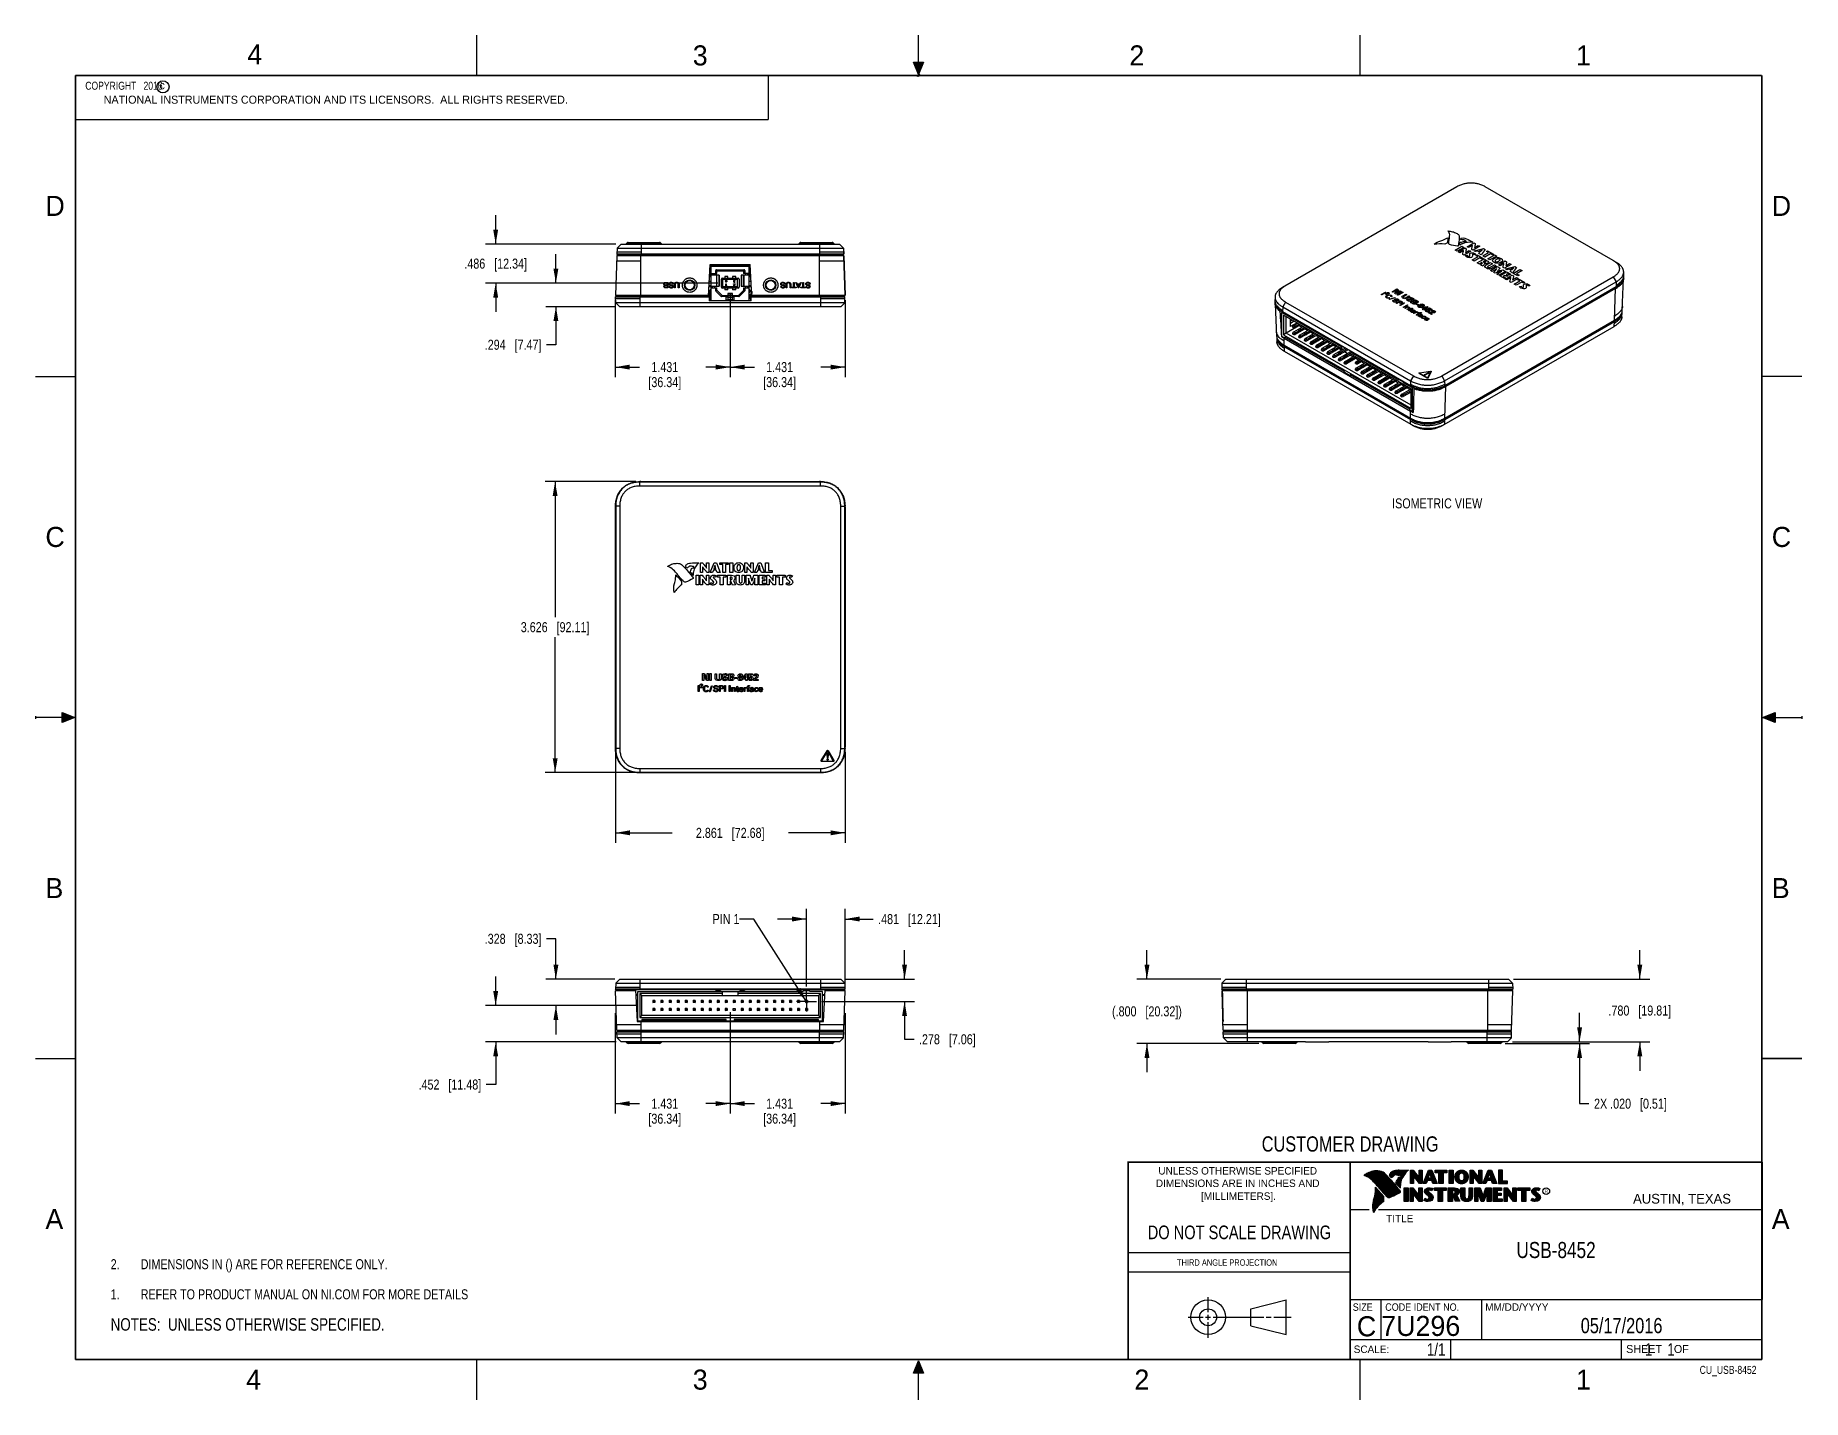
# Model space of a CAD drawing. Header units: inches. Extents: x 0 to 22, y 0 to 17.
import ezdxf

# ---------------------------------------------------------------- set-up
doc = ezdxf.new("R2010")
doc.units = ezdxf.units.IN
doc.header["$LTSCALE"] = 1.21
doc.header["$MEASUREMENT"] = 0
doc.linetypes.add('CENTER', pattern=[0.6, 0.375, -0.075, 0.075, -0.075])
doc.layers.get('0').update_dxf_attribs({"linetype": 'CONTINUOUS'})
for name, color, linetype in [('02___PRT_ALL_AXES', 7, 'CONTINUOUS'), ('COSMETIC', 7, 'CONTINUOUS'), ('DEFAULT_1', 7, 'CENTER'), ('DETAIL', 7, 'CONTINUOUS'), ('DIMENSIONS', 7, 'CONTINUOUS'), ('NOTE', 7, 'CONTINUOUS')]:
    doc.layers.add(name, color=color, linetype=linetype)
doc.styles.get("Standard").update_dxf_attribs({"font": 'txt', "width": 0.8})
doc.styles.add('TEXTSTYLE_2', font='txt')
doc.styles.add('TEXTSTYLE_3', font='txt', dxfattribs={"width": 0.9})
doc.dimstyles.new('DIMSTYLE_1', dxfattribs={"dimtxt": 0.125, "dimasz": 0.18, "dimexe": 0.125, "dimexo": 0.0625, "dimgap": 0.0625, "dimtad": 0, "dimtih": 1, "dimtoh": 1, "dimdec": 3, "dimzin": 4, "dimdsep": 46, "dimtxsty": 'STANDARD', "dimblk": '_FILLED', "dimblk1": '_FILLED', "dimblk2": '_FILLED', "dimcen": 0.09, "dimadec": 0, "dimazin": 0, "dimtp": 0.001, "dimtm": 0.001, "dimtfac": 1, "dimtdec": 3, "dimtofl": 0, "dimtmove": 0, "dimatfit": 3, "dimldrblk": '_FILLED', "dimfxl": 1, "dimtolj": 1, "dimtzin": 4, "dimarcsym": 0})
doc.dimstyles.get("Standard").update_dxf_attribs({"dimtxt": 0.125, "dimasz": 0.18, "dimexe": 0.125, "dimexo": 0.0625, "dimgap": 0.09, "dimtad": 0, "dimtih": 1, "dimtoh": 1, "dimdec": 3, "dimzin": 4, "dimdsep": 46, "dimtxsty": 'STANDARD', "dimblk": '_FILLED', "dimblk1": '_FILLED', "dimblk2": '_FILLED', "dimcen": 0.09, "dimadec": 0, "dimazin": 0, "dimtol": 1, "dimtp": 0.01, "dimtm": 0.01, "dimtfac": 1, "dimtdec": 3, "dimtofl": 0, "dimtmove": 0, "dimatfit": 3, "dimldrblk": '_FILLED', "dimfxl": 1, "dimtolj": 1, "dimtzin": 4, "dimarcsym": 0})

msp = doc.modelspace()

# ---------------------------------------------------------------- texts
at = {"color": 2, "linetype": 'CONTINUOUS', "line_spacing_factor": 0.9}
for s, insert, char_height, width, attachment_point, style in [('4', (2.64, 16.8869), 0.25, 0.25, 1, 'TEXTSTYLE_2'), ('3', (8.1875, 16.875), 0.25, 0.25, 1, 'TEXTSTYLE_2'), ('2', (13.625, 16.875), 0.25, 0.25, 1, 'TEXTSTYLE_2'), ('1', (19.1875, 16.875), 0.25, 0.25, 1, 'TEXTSTYLE_2'), ('c', (1.5463, 16.428), 0.1, 0.1, 1, 'TEXTSTYLE_2'), ('NATIONAL INSTRUMENTS CORPORATION AND ITS LICENSORS.  ALL RIGHTS RESERVED.', (0.851, 16.2482), 0.1, 7.3, 1, 'TEXTSTYLE_2'), ('D', (0.125, 15), 0.25, 0.25, 1, 'TEXTSTYLE_2'), ('D', (21.625, 15), 0.25, 0.25, 1, 'TEXTSTYLE_2'), ('C', (0.125, 10.875), 0.25, 0.25, 1, 'TEXTSTYLE_2'), ('C', (21.625, 10.875), 0.25, 0.25, 1, 'TEXTSTYLE_2'), ('B', (0.125, 6.5), 0.25, 0.25, 1, 'TEXTSTYLE_2'), ('B', (21.625, 6.5), 0.25, 0.25, 1, 'TEXTSTYLE_2'), ('UNLESS OTHERWISE SPECIFIED', (14.9742, 2.8979), 0.093, 2.418, 2, 'TEXTSTYLE_2'), ('DIMENSIONS ARE IN INCHES AND', (14.9742, 2.7431), 0.093, 2.604, 2, 'TEXTSTYLE_2'), ('[MILLIMETERS].', (14.9844, 2.5829), 0.093, 1.302, 2, 'TEXTSTYLE_2'), ('R', (18.7972, 2.6166), 0.0418, 0.041753, 1, 'TEXTSTYLE_2'), ('AUSTIN, TEXAS', (19.898, 2.5642), 0.121576, 1.580488, 1, 'TEXTSTYLE_2'), ('A', (0.125, 2.375), 0.25, 0.25, 1, 'TEXTSTYLE_2'), ('TITLE', (16.8235, 2.303), 0.093, 0.465, 1, 'TEXTSTYLE_2'), ('A', (21.625, 2.375), 0.25, 0.25, 1, 'TEXTSTYLE_2'), ('SIZE', (16.407, 1.2002), 0.093, 0.3348, 1, 'TEXTSTYLE_3'), ('CODE IDENT NO.', (16.8114, 1.2002), 0.093, 1.1718, 1, 'TEXTSTYLE_3'), ('MM/DD/YYYY', (18.0565, 1.2002), 0.093, 0.93, 1, 'TEXTSTYLE_2'), ('SCALE:', (16.4187, 0.6745), 0.093, 0.558, 1, 'TEXTSTYLE_2'), ('SHEET    OF', (19.8121, 0.6815), 0.1, 1.1, 1, 'TEXTSTYLE_2'), ('4', (2.625, 0.375), 0.25, 0.25, 1, 'TEXTSTYLE_2'), ('3', (8.1875, 0.375), 0.25, 0.25, 1, 'TEXTSTYLE_2'), ('2', (13.6875, 0.375), 0.25, 0.25, 1, 'TEXTSTYLE_2'), ('1', (19.1875, 0.375), 0.25, 0.25, 1, 'TEXTSTYLE_2')]:
    msp.add_mtext(s, dxfattribs=dict(at, insert=insert, char_height=char_height, width=width, attachment_point=attachment_point, style=style))
at = {"color": 7, "linetype": 'CONTINUOUS', "attachment_point": 2, "line_spacing_factor": 0.9}
for s, insert, char_height, width in [('CUSTOMER DRAWING', (16.3742, 3.2811), 0.19, 2.432), ('DO NOT SCALE DRAWING', (14.9953, 2.1698), 0.17, 2.72)]:
    msp.add_mtext(s, dxfattribs=dict(at, insert=insert, char_height=char_height, width=width))
at = {"color": 2, "linetype": 'CONTINUOUS', "insert": (14.2178, 1.7486), "char_height": 0.08, "width": 1.408, "attachment_point": 1, "line_spacing_factor": 0.9}
msp.add_mtext('THIRD ANGLE PROJECTION', dxfattribs=at)
at = {"color": 7, "linetype": 'CONTINUOUS', "char_height": 0.25, "line_spacing_factor": 0.9, "style": 'TEXTSTYLE_2'}
for s, insert, width, attachment_point in [('C', (16.5785, 1.0393), 0.25, 2), ('7U296', (16.7614, 1.0441), 1.25, 1)]:
    msp.add_mtext(s, dxfattribs=dict(at, insert=insert, width=width, attachment_point=attachment_point))
at = {"layer": 'DETAIL', "color": 2, "linetype": 'CONTINUOUS', "line_spacing_factor": 0.9}
for s, insert, char_height, width, attachment_point in [('  COPYRIGHT   2016', (0.5624, 16.4219), 0.1, 1.44, 1), ('ISOMETRIC VIEW', (16.8979, 11.2306), 0.125, 1.4, 1), ('PIN 1', (8.7689, 6.0512), 0.125, 0.5, 3), ('CU_USB-8452', (21.4352, 0.4213), 0.1, 0.88, 3)]:
    msp.add_mtext(s, dxfattribs=dict(at, insert=insert, char_height=char_height, width=width, attachment_point=attachment_point))
at = {"layer": 'DETAIL', "color": 7, "linetype": 'CONTINUOUS', "char_height": 0.15625, "line_spacing_factor": 0.9}
for s, insert, width, attachment_point in [('1/1', (17.5623, 0.7032), 0.375, 3), ('     1    1', (19.8125, 0.7031), 1.375, 1)]:
    msp.add_mtext(s, dxfattribs=dict(at, insert=insert, width=width, attachment_point=attachment_point))
at = {"layer": 'NOTE', "color": 7, "linetype": 'CONTINUOUS', "attachment_point": 2, "line_spacing_factor": 0.9}
for s, insert, char_height, width in [('USB-8452\\P ', (18.9387, 1.9646), 0.2, 1.28), ('05/17/2016 ', (19.755, 1.0181), 0.19, 1.672)]:
    msp.add_mtext(s, dxfattribs=dict(at, insert=insert, char_height=char_height, width=width))

# ---------------------------------------------------------------- blocks, each defined once
blk = doc.blocks.new('CUSTOM_NOTE_BL0', base_point=(3.625, 1.312))
at = {"color": 2, "linetype": 'CONTINUOUS', "width": 0.8}
for s, p in [('1.', (0.938, 1.25)), ('REFER TO PRODUCT MANUAL ON NI.COM FOR MORE DETAILS', (1.312, 1.25))]:
    blk.add_text(s, height=0.125, dxfattribs=at).set_placement(p)
blk = doc.blocks.new('_FILLED')
at = {"color": 0, "linetype": 'BYBLOCK'}
blk.add_solid([(0, 0), (-1, 0.17), (-1, -0.17)], dxfattribs=at)
blk = doc.blocks.new('*D0')
at = {"layer": 'DIMENSIONS', "color": 2, "linetype": 'CONTINUOUS'}
for p, q in [((7.478, 11.439), (6.348, 11.439)), ((6.473, 11.439), (6.473, 9.751)), ((6.474, 7.813), (6.473, 9.501)), ((7.466, 7.813), (6.349, 7.813))]:
    blk.add_line(p, q, dxfattribs=at)
at = {"layer": 'DIMENSIONS', "color": 2, "linetype": 'CONTINUOUS', "xscale": 0.18, "yscale": 0.18, "zscale": 0.18}
for p, rotation in [((6.473, 11.439), 90), ((6.474, 7.813), 270.0059745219)]:
    blk.add_blockref('_FILLED', p, dxfattribs=dict(at, rotation=rotation))
at = {"layer": 'DIMENSIONS', "color": 2, "linetype": 'CONTINUOUS', "insert": (6.473, 9.688), "char_height": 0.125, "width": 1.325, "attachment_point": 2, "line_spacing_factor": 0.9}
blk.add_mtext('3.626{\\Ftxt.shx;\\W1.000000;\\H0.125000; }[92.11]', dxfattribs=at)
blk = doc.blocks.new('*D1')
at = {"layer": 'DIMENSIONS', "color": 2, "linetype": 'CONTINUOUS'}
for p, q in [((7.224, 8.068), (7.224, 6.938)), ((10.085, 8.068), (10.085, 6.938)), ((7.224, 7.063), (7.929, 7.063)), ((10.085, 7.063), (9.379, 7.063))]:
    blk.add_line(p, q, dxfattribs=at)
at = {"layer": 'DIMENSIONS', "color": 2, "linetype": 'CONTINUOUS', "xscale": 0.18, "yscale": 0.18, "zscale": 0.18}
for p, rotation in [((7.224, 7.063), 180), ((10.085, 7.063), 0.0112780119)]:
    blk.add_blockref('_FILLED', p, dxfattribs=dict(at, rotation=rotation))
at = {"layer": 'DIMENSIONS', "color": 2, "linetype": 'CONTINUOUS', "insert": (8.654, 7.125), "char_height": 0.125, "width": 1.325, "attachment_point": 2, "line_spacing_factor": 0.9}
blk.add_mtext('2.861{\\Ftxt.shx;\\W1.000000;\\H0.125000; }[72.68]', dxfattribs=at)
blk = doc.blocks.new('*D2')
at = {"layer": 'DIMENSIONS', "color": 2, "linetype": 'CONTINUOUS'}
for p, q in [((7.223, 4.818), (7.223, 3.564)), ((8.654, 4.827), (8.654, 3.564)), ((7.223, 3.689), (7.526, 3.689)), ((8.654, 3.689), (8.351, 3.689))]:
    blk.add_line(p, q, dxfattribs=at)
at = {"layer": 'DIMENSIONS', "color": 2, "linetype": 'CONTINUOUS', "xscale": 0.18, "yscale": 0.18, "zscale": 0.18, "rotation": 180}
blk.add_blockref('_FILLED', (7.223, 3.689), dxfattribs=at)
at = {"layer": 'DIMENSIONS', "color": 2, "linetype": 'CONTINUOUS', "xscale": 0.18, "yscale": 0.18, "zscale": 0.18}
blk.add_blockref('_FILLED', (8.654, 3.689), dxfattribs=at)
at = {"layer": 'DIMENSIONS', "color": 2, "linetype": 'CONTINUOUS', "insert": (7.839, 3.751), "char_height": 0.125, "width": 0.7, "attachment_point": 2, "line_spacing_factor": 0.9}
blk.add_mtext('1.431\\P[36.34]', dxfattribs=at)
blk = doc.blocks.new('*D3')
at = {"layer": 'DIMENSIONS', "color": 2, "linetype": 'CONTINUOUS'}
for p, q in [((8.654, 4.818), (8.654, 3.564)), ((10.085, 4.818), (10.085, 3.564)), ((8.654, 3.689), (8.957, 3.689)), ((10.085, 3.689), (9.782, 3.689))]:
    blk.add_line(p, q, dxfattribs=at)
at = {"layer": 'DIMENSIONS', "color": 2, "linetype": 'CONTINUOUS', "xscale": 0.18, "yscale": 0.18, "zscale": 0.18, "rotation": 180}
blk.add_blockref('_FILLED', (8.654, 3.689), dxfattribs=at)
at = {"layer": 'DIMENSIONS', "color": 2, "linetype": 'CONTINUOUS', "xscale": 0.18, "yscale": 0.18, "zscale": 0.18}
blk.add_blockref('_FILLED', (10.085, 3.689), dxfattribs=at)
at = {"layer": 'DIMENSIONS', "color": 2, "linetype": 'CONTINUOUS', "insert": (9.269, 3.751), "char_height": 0.125, "width": 0.7, "attachment_point": 2, "line_spacing_factor": 0.9}
blk.add_mtext('1.431\\P[36.34]', dxfattribs=at)
blk = doc.blocks.new('*D4')
at = {"layer": 'DIMENSIONS', "color": 2, "linetype": 'CONTINUOUS'}
for p, q in [((19.232, 4.459), (19.232, 4.819)), ((18.305, 4.439), (19.357, 4.439)), ((18.395, 4.459), (19.357, 4.459)), ((19.232, 4.439), (19.232, 3.689)), ((19.232, 3.689), (19.349, 3.689))]:
    blk.add_line(p, q, dxfattribs=at)
at = {"layer": 'DIMENSIONS', "color": 2, "linetype": 'CONTINUOUS', "xscale": 0.18, "yscale": 0.18, "zscale": 0.18}
for p, rotation in [((19.232, 4.459), 270.0000058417), ((19.232, 4.439), 90.0000058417)]:
    blk.add_blockref('_FILLED', p, dxfattribs=dict(at, rotation=rotation))
at = {"layer": 'DIMENSIONS', "color": 2, "linetype": 'CONTINUOUS', "insert": (19.412, 3.751), "char_height": 0.125, "width": 1.425, "attachment_point": 1, "line_spacing_factor": 0.9}
blk.add_mtext('2X .020{\\Ftxt.shx;\\W1.000000;\\H0.125000; }[0.51]', dxfattribs=at)
blk = doc.blocks.new('*D5')
at = {"layer": 'DIMENSIONS', "color": 2, "linetype": 'CONTINUOUS'}
for p, q in [((19.982, 5.239), (19.982, 5.599)), ((18.41, 5.239), (20.107, 5.239)), ((18.395, 4.459), (20.107, 4.459)), ((19.982, 4.459), (19.982, 4.099))]:
    blk.add_line(p, q, dxfattribs=at)
at = {"layer": 'DIMENSIONS', "color": 2, "linetype": 'CONTINUOUS', "xscale": 0.18, "yscale": 0.18, "zscale": 0.18}
for p, rotation in [((19.982, 5.239), 270.0000153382), ((19.982, 4.459), 90.0000153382)]:
    blk.add_blockref('_FILLED', p, dxfattribs=dict(at, rotation=rotation))
at = {"layer": 'DIMENSIONS', "color": 2, "linetype": 'CONTINUOUS', "insert": (19.982, 4.911), "char_height": 0.125, "width": 1.225, "attachment_point": 2, "line_spacing_factor": 0.9}
blk.add_mtext('.780{\\Ftxt.shx;\\W1.000000;\\H0.125000; }[19.81]', dxfattribs=at)
blk = doc.blocks.new('*D6')
at = {"layer": 'DIMENSIONS', "color": 2, "linetype": 'CONTINUOUS'}
for p, q in [((6.483, 5.743), (6.365, 5.743)), ((6.483, 5.239), (6.483, 5.743)), ((7.216, 5.239), (6.358, 5.239)), ((7.492, 4.911), (6.358, 4.911)), ((6.483, 4.911), (6.483, 4.551))]:
    blk.add_line(p, q, dxfattribs=at)
at = {"layer": 'DIMENSIONS', "color": 2, "linetype": 'CONTINUOUS', "xscale": 0.18, "yscale": 0.18, "zscale": 0.18}
for p, rotation in [((6.483, 5.239), 269.9999947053), ((6.483, 4.911), 89.9999947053)]:
    blk.add_blockref('_FILLED', p, dxfattribs=dict(at, rotation=rotation))
at = {"layer": 'DIMENSIONS', "color": 2, "linetype": 'CONTINUOUS', "insert": (6.303, 5.805), "char_height": 0.125, "width": 1.125, "attachment_point": 3, "line_spacing_factor": 0.9}
blk.add_mtext('.328{\\Ftxt.shx;\\W1.000000;\\H0.125000; }[8.33]', dxfattribs=at)
blk = doc.blocks.new('*D7')
at = {"layer": 'DIMENSIONS', "color": 2, "linetype": 'CONTINUOUS'}
for p, q in [((5.733, 4.911), (5.733, 5.271)), ((7.492, 4.911), (5.608, 4.911)), ((7.232, 4.459), (5.608, 4.459)), ((5.733, 4.459), (5.733, 3.926)), ((5.733, 3.926), (5.615, 3.926))]:
    blk.add_line(p, q, dxfattribs=at)
at = {"layer": 'DIMENSIONS', "color": 2, "linetype": 'CONTINUOUS', "xscale": 0.18, "yscale": 0.18, "zscale": 0.18}
for p, rotation in [((5.733, 4.911), 269.9999846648), ((5.733, 4.459), 89.9999846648)]:
    blk.add_blockref('_FILLED', p, dxfattribs=dict(at, rotation=rotation))
at = {"layer": 'DIMENSIONS', "color": 2, "linetype": 'CONTINUOUS', "insert": (5.553, 3.989), "char_height": 0.125, "width": 1.225, "attachment_point": 3, "line_spacing_factor": 0.9}
blk.add_mtext('.452{\\Ftxt.shx;\\W1.000000;\\H0.125000; }[11.48]', dxfattribs=at)
blk = doc.blocks.new('*D8')
at = {"layer": 'DIMENSIONS', "color": 2, "linetype": 'CONTINUOUS'}
for p, q in [((5.733, 14.399), (5.733, 14.759)), ((7.231, 14.399), (5.608, 14.399)), ((8.501, 13.913), (5.608, 13.913)), ((5.733, 13.913), (5.733, 13.553))]:
    blk.add_line(p, q, dxfattribs=at)
at = {"layer": 'DIMENSIONS', "color": 2, "linetype": 'CONTINUOUS', "xscale": 0.18, "yscale": 0.18, "zscale": 0.18}
for p, rotation in [((5.733, 14.399), 269.9999941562), ((5.733, 13.913), 89.9999941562)]:
    blk.add_blockref('_FILLED', p, dxfattribs=dict(at, rotation=rotation))
at = {"layer": 'DIMENSIONS', "color": 2, "linetype": 'CONTINUOUS', "insert": (5.733, 14.218), "char_height": 0.125, "width": 1.225, "attachment_point": 2, "line_spacing_factor": 0.9}
blk.add_mtext('.486{\\Ftxt.shx;\\W1.000000;\\H0.125000; }[12.34]', dxfattribs=at)
blk = doc.blocks.new('*D9')
at = {"layer": 'DIMENSIONS', "color": 2, "linetype": 'CONTINUOUS'}
for p, q in [((6.483, 13.913), (6.483, 14.273)), ((8.501, 13.913), (6.358, 13.913)), ((7.216, 13.619), (6.358, 13.619)), ((6.483, 13.619), (6.483, 13.144)), ((6.483, 13.144), (6.365, 13.144))]:
    blk.add_line(p, q, dxfattribs=at)
at = {"layer": 'DIMENSIONS', "color": 2, "linetype": 'CONTINUOUS', "xscale": 0.18, "yscale": 0.18, "zscale": 0.18}
for p, rotation in [((6.483, 13.913), 269.9999947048), ((6.483, 13.619), 89.9999947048)]:
    blk.add_blockref('_FILLED', p, dxfattribs=dict(at, rotation=rotation))
at = {"layer": 'DIMENSIONS', "color": 2, "linetype": 'CONTINUOUS', "insert": (6.303, 13.207), "char_height": 0.125, "width": 1.125, "attachment_point": 3, "line_spacing_factor": 0.9}
blk.add_mtext('.294{\\Ftxt.shx;\\W1.000000;\\H0.125000; }[7.47]', dxfattribs=at)
blk = doc.blocks.new('*D10')
at = {"layer": 'DIMENSIONS', "color": 2, "linetype": 'CONTINUOUS'}
for p, q in [((13.844, 5.239), (13.844, 5.599)), ((14.766, 5.239), (13.719, 5.239)), ((15.238, 4.439), (13.719, 4.439)), ((13.844, 4.439), (13.844, 4.079))]:
    blk.add_line(p, q, dxfattribs=at)
at = {"layer": 'DIMENSIONS', "color": 2, "linetype": 'CONTINUOUS', "xscale": 0.18, "yscale": 0.18, "zscale": 0.18}
for p, rotation in [((13.844, 5.239), 270.0000052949), ((13.844, 4.439), 90.0000052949)]:
    blk.add_blockref('_FILLED', p, dxfattribs=dict(at, rotation=rotation))
at = {"layer": 'DIMENSIONS', "color": 2, "linetype": 'CONTINUOUS', "insert": (13.844, 4.901), "char_height": 0.125, "width": 1.425, "attachment_point": 2, "line_spacing_factor": 0.9}
blk.add_mtext('(.800{\\Ftxt.shx;\\W1.000000;\\H0.125000; }[20.32])', dxfattribs=at)
blk = doc.blocks.new('*D11')
at = {"layer": 'DIMENSIONS', "color": 2, "linetype": 'CONTINUOUS'}
for p, q in [((7.223, 13.701), (7.223, 12.741)), ((8.654, 13.788), (8.654, 12.741)), ((7.223, 12.866), (7.526, 12.866)), ((8.654, 12.866), (8.351, 12.866))]:
    blk.add_line(p, q, dxfattribs=at)
at = {"layer": 'DIMENSIONS', "color": 2, "linetype": 'CONTINUOUS', "xscale": 0.18, "yscale": 0.18, "zscale": 0.18, "rotation": 180}
blk.add_blockref('_FILLED', (7.223, 12.866), dxfattribs=at)
at = {"layer": 'DIMENSIONS', "color": 2, "linetype": 'CONTINUOUS', "xscale": 0.18, "yscale": 0.18, "zscale": 0.18}
blk.add_blockref('_FILLED', (8.654, 12.866), dxfattribs=at)
at = {"layer": 'DIMENSIONS', "color": 2, "linetype": 'CONTINUOUS', "insert": (7.839, 12.929), "char_height": 0.125, "width": 0.7, "attachment_point": 2, "line_spacing_factor": 0.9}
blk.add_mtext('1.431\\P[36.34]', dxfattribs=at)
blk = doc.blocks.new('*D12')
at = {"layer": 'DIMENSIONS', "color": 2, "linetype": 'CONTINUOUS'}
for p, q in [((8.654, 13.788), (8.654, 12.741)), ((10.085, 13.701), (10.085, 12.741)), ((8.654, 12.866), (8.957, 12.866)), ((10.085, 12.866), (9.782, 12.866))]:
    blk.add_line(p, q, dxfattribs=at)
at = {"layer": 'DIMENSIONS', "color": 2, "linetype": 'CONTINUOUS', "xscale": 0.18, "yscale": 0.18, "zscale": 0.18, "rotation": 180}
blk.add_blockref('_FILLED', (8.654, 12.866), dxfattribs=at)
at = {"layer": 'DIMENSIONS', "color": 2, "linetype": 'CONTINUOUS', "xscale": 0.18, "yscale": 0.18, "zscale": 0.18}
blk.add_blockref('_FILLED', (10.085, 12.866), dxfattribs=at)
at = {"layer": 'DIMENSIONS', "color": 2, "linetype": 'CONTINUOUS', "insert": (9.269, 12.929), "char_height": 0.125, "width": 0.7, "attachment_point": 2, "line_spacing_factor": 0.9}
blk.add_mtext('1.431\\P[36.34]', dxfattribs=at)
blk = doc.blocks.new('*D13')
at = {"layer": 'DIMENSIONS', "color": 2, "linetype": 'CONTINUOUS'}
for p, q in [((9.604, 5.989), (9.244, 5.989)), ((9.604, 5.148), (9.604, 6.114)), ((10.085, 5.156), (10.085, 6.114)), ((10.085, 5.989), (10.434, 5.989))]:
    blk.add_line(p, q, dxfattribs=at)
at = {"layer": 'DIMENSIONS', "color": 2, "linetype": 'CONTINUOUS', "xscale": 0.18, "yscale": 0.18, "zscale": 0.18}
blk.add_blockref('_FILLED', (9.604, 5.989), dxfattribs=at)
at = {"layer": 'DIMENSIONS', "color": 2, "linetype": 'CONTINUOUS', "xscale": 0.18, "yscale": 0.18, "zscale": 0.18, "rotation": 180}
blk.add_blockref('_FILLED', (10.085, 5.989), dxfattribs=at)
at = {"layer": 'DIMENSIONS', "color": 2, "linetype": 'CONTINUOUS', "insert": (10.496, 6.051), "char_height": 0.125, "width": 1.225, "attachment_point": 1, "line_spacing_factor": 0.9}
blk.add_mtext('.481{\\Ftxt.shx;\\W1.000000;\\H0.125000; }[12.21]', dxfattribs=at)
blk = doc.blocks.new('*D14')
at = {"layer": 'DIMENSIONS', "color": 2, "linetype": 'CONTINUOUS'}
for p, q in [((10.825, 5.239), (10.825, 5.599)), ((10.093, 5.239), (10.95, 5.239)), ((9.792, 4.961), (10.95, 4.961)), ((10.825, 4.961), (10.825, 4.49)), ((10.825, 4.49), (10.943, 4.49))]:
    blk.add_line(p, q, dxfattribs=at)
at = {"layer": 'DIMENSIONS', "color": 2, "linetype": 'CONTINUOUS', "xscale": 0.18, "yscale": 0.18, "zscale": 0.18}
for p, rotation in [((10.825, 5.239), 270.0000052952), ((10.825, 4.961), 90.0000052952)]:
    blk.add_blockref('_FILLED', p, dxfattribs=dict(at, rotation=rotation))
at = {"layer": 'DIMENSIONS', "color": 2, "linetype": 'CONTINUOUS', "insert": (11.005, 4.553), "char_height": 0.125, "width": 1.125, "attachment_point": 1, "line_spacing_factor": 0.9}
blk.add_mtext('.278{\\Ftxt.shx;\\W1.000000;\\H0.125000; }[7.06]', dxfattribs=at)
blk = doc.blocks.new('NOTES_HEADER_BL1', base_point=(3.1215, 0.9375))
at = {"layer": 'DETAIL', "color": 2, "linetype": 'CONTINUOUS', "width": 0.8}
blk.add_text('NOTES:  UNLESS OTHERWISE SPECIFIED.', height=0.156, dxfattribs=at).set_placement((0.9375, 0.8595))
blk = doc.blocks.new('DIMS_REF_BL2', base_point=(3.125, 1.687))
at = {"layer": 'DETAIL', "color": 2, "linetype": 'CONTINUOUS', "width": 0.8}
for s, p in [('2.', (0.938, 1.625)), ('DIMENSIONS IN () ARE FOR REFERENCE ONLY.', (1.312, 1.625))]:
    blk.add_text(s, height=0.125, dxfattribs=at).set_placement(p)

# ---------------------------------------------------------------- dimensions: what is measured, and where the dimension line sits
at = {"layer": 'DIMENSIONS', "color": 2, "linetype": 'CONTINUOUS'}
for base, p1, p2, angle, picture, middle in [((5.7329, 13.9127), (7.294, 14.3987), (8.5635, 13.9127), 269.99999, '*D8', (5.7329, 14.1557)), ((6.4829, 13.9127), (7.278, 13.6187), (8.5635, 13.9127), 89.99999, '*D9', (5.7404, 13.1442)), ((6.4735, 7.8126), (7.541, 11.4391), (7.5281, 7.8127), 270.00278, '*D0', (6.4735, 9.6258)), ((10.0848, 7.0628), (7.2235, 8.1305), (10.0848, 8.1306), 0.00278, '*D1', (8.6542, 7.0627)), ((6.483, 4.9107), (7.2781, 5.2387), (7.5541, 4.9107), 269.99999, '*D6', (5.7405, 5.7426)), ((10.8253, 4.9607), (10.0301, 5.2387), (9.7292, 4.9607), 270.00001, '*D14', (11.5678, 4.4902)), ((19.9816, 5.2387), (18.3326, 4.4587), (18.3473, 5.2387), 90.00002, '*D5', (19.9816, 4.8487)), ((5.733, 4.9107), (7.2943, 4.4587), (7.5541, 4.9107), 89.99998, '*D7', (4.9405, 3.9261))]:
    dim = msp.add_linear_dim(base=base, p1=p1, p2=p2, angle=angle, dimstyle='DIMSTYLE_1', dxfattribs=at)
    dim.commit()
    dim.dimension.update_dxf_attribs({"geometry": picture, "text_midpoint": middle, "dimtype": 160})
for base, p1, p2, picture, middle in [((8.6541, 12.8663), (7.2234, 13.7639), (8.6541, 13.8501), '*D11', (7.9387, 12.7725)), ((10.08464, 12.86625), (8.65408, 13.85009), (10.08464, 13.76387), '*D12', (9.36936, 12.7725)), ((10.0848, 5.9887), (9.6041, 5.0858), (10.0848, 5.0935), '*D13', (11.1088, 5.9887)), ((8.6541, 3.6887), (7.2234, 4.8805), (8.6541, 4.8893), '*D2', (7.9387, 3.5949)), ((10.0848, 3.6887), (8.6541, 4.8805), (10.0848, 4.8805), '*D3', (9.3694, 3.5949))]:
    dim = msp.add_linear_dim(base=base, p1=p1, p2=p2, dimstyle='DIMSTYLE_1', dxfattribs=at)
    dim.commit()
    dim.dimension.update_dxf_attribs({"geometry": picture, "text_midpoint": middle, "dimtype": 160})
for base, p1, p2, angle, text, picture, middle in [((13.8444, 4.4387), (14.8283, 5.2387), (15.301, 4.4387), 270.00001, '(<>)', '*D10', (13.8444, 4.8387)), ((19.2316, 4.4587), (18.2423, 4.4387), (18.3326, 4.4587), 90.00001, '2X <>', '*D4', (20.1241, 3.6887))]:
    dim = msp.add_linear_dim(base=base, p1=p1, p2=p2, angle=angle, text=text, dimstyle='DIMSTYLE_1', dxfattribs=at)
    dim.commit()
    dim.dimension.update_dxf_attribs({"geometry": picture, "text_midpoint": middle, "dimtype": 160})

# ---------------------------------------------------------------- hatches: boundary and pattern name
at = {"linetype": 'CONTINUOUS'}
for points in [[(11, 16.51), (10.9375, 16.6663), (11.0625, 16.6663)], [(0.3337, 8.5625), (0.49, 8.5), (0.3337, 8.4375)], [(21.6663, 8.5625), (21.6663, 8.4375), (21.51, 8.5)], [(10.9375, 0.3287), (11, 0.485), (11.0625, 0.3287)]]:
    msp.add_hatch(color=2, dxfattribs=at).paths.add_polyline_path(points)

# ---------------------------------------------------------------- linework, layer by layer
at = {"color": 2, "linetype": 'CONTINUOUS'}
for p, q in [((5.5, 16.5), (5.5, 17)), ((11, 16.485), (11, 17)), ((16.5, 16.5), (16.5, 17)), ((11, 16.51), (10.9375, 16.6663)), ((10.9375, 16.6663), (11.0625, 16.6663)), ((11.015, 16.515), (10.985, 16.485)), ((10.985, 16.485), (11, 16.515)), ((11.0625, 16.6663), (11, 16.51)), ((11, 16.485), (11.015, 16.515)), ((0.4999, 16.5), (9.1249, 16.5)), ((0.4999, 16.5), (0.4999, 15.9531)), ((9.1249, 16.5), (9.1249, 15.9531)), ((0.4999, 15.9531), (9.1249, 15.9531)), ((0, 12.75), (0.5, 12.75)), ((22, 12.75), (21.5, 12.75)), ((0, 8.515), (0, 8.485)), ((0.49, 8.5), (0, 8.5)), ((0.3337, 8.4375), (0.3337, 8.5625)), ((0.3337, 8.5625), (0.49, 8.5)), ((0.49, 8.5), (0.3337, 8.4375)), ((21.51, 8.5), (21.6663, 8.5625)), ((21.51, 8.5), (22, 8.5)), ((21.6663, 8.4375), (21.51, 8.5)), ((21.6663, 8.5625), (21.6663, 8.4375)), ((22, 8.515), (22, 8.485)), ((0, 4.25), (0.5, 4.25)), ((16.3737, 2.9596), (21.5037, 2.9596)), ((16.3737, 2.9596), (16.3737, 1.2496)), ((16.375, 2.96), (21.5, 2.96)), ((21.5037, 2.9596), (21.5037, 1.2496)), ((16.5578, 2.796), (16.5578, 2.7989)), ((16.5646, 2.7936), (16.5646, 2.8033)), ((16.5714, 2.7909), (16.5714, 2.8075)), ((16.5782, 2.788), (16.5782, 2.8116)), ((16.5851, 2.7849), (16.5851, 2.8154)), ((16.5919, 2.7815), (16.5919, 2.819)), ((16.5987, 2.7778), (16.5987, 2.8221)), ((16.6055, 2.7738), (16.6055, 2.8249)), ((16.6124, 2.7696), (16.6124, 2.8276)), ((16.6192, 2.765), (16.6192, 2.8301)), ((16.626, 2.7601), (16.626, 2.8325)), ((16.6329, 2.7549), (16.6329, 2.8347)), ((16.6397, 2.7492), (16.6397, 2.8367)), ((16.6465, 2.7431), (16.6465, 2.8386)), ((16.6533, 2.7366), (16.6533, 2.8403)), ((16.6602, 2.7295), (16.6602, 2.8419)), ((16.667, 2.7221), (16.667, 2.8435)), ((16.6738, 2.7146), (16.6738, 2.8449)), ((16.6806, 2.707), (16.6806, 2.8459)), ((16.6875, 2.6995), (16.6875, 2.8467)), ((16.7939, 2.533), (16.6919, 2.6489)), ((16.6943, 2.6918), (16.6943, 2.8472)), ((16.7011, 2.6841), (16.7011, 2.8474)), ((16.708, 2.6764), (16.708, 2.8474)), ((16.7148, 2.6685), (16.7148, 2.847)), ((16.7216, 2.6607), (16.7216, 2.8465)), ((16.7284, 2.6527), (16.7284, 2.8456)), ((16.7353, 2.6447), (16.7353, 2.8445)), ((16.7421, 2.6366), (16.7421, 2.8431)), ((16.7489, 2.6285), (16.7489, 2.8417)), ((16.7557, 2.6204), (16.7557, 2.84)), ((16.7626, 2.6125), (16.7626, 2.8378)), ((16.7694, 2.6046), (16.7694, 2.8352)), ((16.7762, 2.5968), (16.7762, 2.8321)), ((16.7831, 2.5891), (16.7831, 2.8284)), ((16.7899, 2.5815), (16.7899, 2.8242)), ((16.7967, 2.5739), (16.7967, 2.8193)), ((16.8035, 2.5665), (16.8035, 2.8136)), ((16.8104, 2.5591), (16.8104, 2.807)), ((16.8172, 2.5519), (16.8172, 2.7996)), ((16.824, 2.5447), (16.824, 2.7924)), ((16.8308, 2.5375), (16.8308, 2.7853)), ((16.8377, 2.5314), (16.8377, 2.7781)), ((16.8445, 2.5262), (16.8445, 2.7709)), ((16.8513, 2.523), (16.8513, 2.7637)), ((16.8581, 2.5224), (16.8581, 2.7565)), ((16.8864, 2.7664), (16.8632, 2.7937)), ((16.865, 2.5241), (16.865, 2.7493)), ((16.8877, 2.7723), (16.8682, 2.7952)), ((16.8718, 2.791), (16.8718, 2.8085)), ((16.8718, 2.527), (16.8718, 2.7421)), ((16.8786, 2.783), (16.8786, 2.8206)), ((16.8786, 2.5298), (16.8786, 2.7348)), ((16.8855, 2.7749), (16.8855, 2.8281)), ((16.8855, 2.5327), (16.8855, 2.727)), ((16.8923, 2.7747), (16.8923, 2.8335)), ((16.8923, 2.5356), (16.8923, 2.7187)), ((16.8991, 2.7788), (16.8991, 2.8375)), ((16.8991, 2.5385), (16.8991, 2.7104)), ((16.9059, 2.7837), (16.9059, 2.8408)), ((16.9059, 2.5415), (16.9059, 2.7022)), ((16.9128, 2.7896), (16.9128, 2.8436)), ((16.9128, 2.5446), (16.9128, 2.6939)), ((16.9196, 2.7966), (16.9196, 2.8459)), ((16.9196, 2.5477), (16.9196, 2.6856)), ((16.9264, 2.8018), (16.9264, 2.8477)), ((16.9264, 2.5508), (16.9264, 2.6774)), ((16.9332, 2.8053), (16.9332, 2.849)), ((16.9332, 2.554), (16.9332, 2.6691)), ((16.9401, 2.8077), (16.9401, 2.8499)), ((16.9401, 2.5573), (16.9401, 2.6608)), ((16.9616, 2.6797), (16.9434, 2.7005)), ((16.9469, 2.8082), (16.9469, 2.8509)), ((16.9469, 2.5606), (16.9469, 2.6526)), ((16.9653, 2.6828), (16.9492, 2.7013)), ((16.9537, 2.8069), (16.9537, 2.8518)), ((16.9537, 2.696), (16.9537, 2.7109)), ((16.9537, 2.5639), (16.9537, 2.6443)), ((16.9606, 2.8048), (16.9606, 2.8525)), ((16.9606, 2.6882), (16.9606, 2.7266)), ((16.9674, 2.8034), (16.9674, 2.8531)), ((16.9674, 2.6802), (16.9674, 2.7444)), ((16.9742, 2.8027), (16.9742, 2.8536)), ((16.9742, 2.672), (16.9742, 2.7568)), ((16.981, 2.8023), (16.981, 2.854)), ((16.981, 2.664), (16.981, 2.7634)), ((16.9838, 2.8589), (17.0997, 2.8607)), ((16.9839, 2.8541), (17.087, 2.8557)), ((16.9879, 2.802), (16.9879, 2.8542)), ((16.9879, 2.6563), (16.9879, 2.7665)), ((16.999, 2.637), (16.9946, 2.6418)), ((16.9947, 2.8019), (16.9947, 2.8543)), ((16.9947, 2.6748), (16.9947, 2.7683)), ((17.0015, 2.8005), (17.0015, 2.8544)), ((17.0015, 2.7195), (17.0015, 2.7694)), ((17.0083, 2.7963), (17.0083, 2.8545)), ((17.0083, 2.7388), (17.0083, 2.7698)), ((17.0152, 2.755), (17.0152, 2.8546)), ((17.022, 2.7691), (17.022, 2.8547)), ((17.0288, 2.7817), (17.0288, 2.8548)), ((17.0357, 2.7931), (17.0357, 2.8549)), ((17.0425, 2.8035), (17.0425, 2.855)), ((17.0493, 2.8131), (17.0493, 2.8551)), ((17.0561, 2.822), (17.0561, 2.8552)), ((17.063, 2.8303), (17.063, 2.8553)), ((17.0698, 2.8381), (17.0698, 2.8554)), ((17.0766, 2.8454), (17.0766, 2.8555)), ((17.1243, 2.8592), (17.1609, 2.8592)), ((17.1243, 2.6915), (17.1243, 2.8592)), ((17.1637, 2.6915), (17.1243, 2.6915)), ((17.1291, 2.8543), (17.1585, 2.8543)), ((17.1291, 2.6963), (17.1291, 2.8543)), ((17.1589, 2.6963), (17.1291, 2.6963)), ((17.1381, 2.6963), (17.1381, 2.8543)), ((17.1447, 2.6963), (17.1447, 2.8543)), ((17.1514, 2.6963), (17.1514, 2.8543)), ((17.1589, 2.8042), (17.1581, 2.8543)), ((17.1585, 2.8543), (17.2383, 2.7492)), ((17.2418, 2.6963), (17.1589, 2.8042)), ((17.1589, 2.8042), (17.1589, 2.6963)), ((17.1609, 2.8592), (17.2334, 2.7636)), ((17.2395, 2.6915), (17.1637, 2.7899)), ((17.1637, 2.7899), (17.1637, 2.6915)), ((17.1648, 2.7965), (17.1648, 2.8461)), ((17.1714, 2.7879), (17.1714, 2.8373)), ((17.1781, 2.7792), (17.1781, 2.8285)), ((17.1848, 2.7705), (17.1848, 2.8197)), ((17.1915, 2.7618), (17.1915, 2.8109)), ((17.1981, 2.7531), (17.1981, 2.8021)), ((17.2048, 2.7445), (17.2048, 2.7933)), ((17.2115, 2.7358), (17.2115, 2.7845)), ((17.2182, 2.7271), (17.2182, 2.7757)), ((17.2248, 2.7184), (17.2248, 2.7669)), ((17.2315, 2.7098), (17.2315, 2.7581)), ((17.2334, 2.8592), (17.2732, 2.8592)), ((17.2334, 2.7636), (17.2334, 2.8592)), ((17.2382, 2.7011), (17.2383, 2.7492)), ((17.2383, 2.8543), (17.2684, 2.8543)), ((17.2383, 2.7492), (17.2383, 2.8543)), ((17.2732, 2.6915), (17.2395, 2.6915)), ((17.2684, 2.6963), (17.2418, 2.6963)), ((17.2449, 2.6963), (17.2449, 2.8543)), ((17.2515, 2.6963), (17.2515, 2.8543)), ((17.2582, 2.6963), (17.2582, 2.8543)), ((17.2649, 2.6963), (17.2649, 2.8543)), ((17.2684, 2.8543), (17.2684, 2.6963)), ((17.2732, 2.8592), (17.2732, 2.6915)), ((17.2831, 2.6915), (17.3516, 2.8591)), ((17.3228, 2.6915), (17.2831, 2.6915)), ((17.2903, 2.6964), (17.3548, 2.8542)), ((17.3195, 2.6964), (17.2903, 2.6964)), ((17.2983, 2.6964), (17.2983, 2.7158)), ((17.3049, 2.6964), (17.3049, 2.7322)), ((17.3116, 2.6964), (17.3116, 2.7485)), ((17.3183, 2.6964), (17.3183, 2.7648)), ((17.3356, 2.7364), (17.3195, 2.6964)), ((17.3388, 2.7316), (17.3228, 2.6915)), ((17.325, 2.7101), (17.325, 2.7812)), ((17.3316, 2.7267), (17.3316, 2.7975)), ((17.394, 2.7364), (17.3356, 2.7364)), ((17.3383, 2.7364), (17.3383, 2.8138)), ((17.3905, 2.7316), (17.3388, 2.7316)), ((17.3409, 2.7533), (17.3624, 2.8228)), ((17.389, 2.7533), (17.3409, 2.7533)), ((17.345, 2.7666), (17.345, 2.8302)), ((17.345, 2.7364), (17.345, 2.7533)), ((17.3475, 2.7581), (17.3659, 2.8179)), ((17.3827, 2.7581), (17.3475, 2.7581)), ((17.3516, 2.8591), (17.3938, 2.8591)), ((17.3517, 2.7882), (17.3517, 2.8465)), ((17.3517, 2.7364), (17.3517, 2.7533)), ((17.3548, 2.8542), (17.3905, 2.8542)), ((17.3583, 2.8098), (17.3583, 2.8542)), ((17.3583, 2.7364), (17.3583, 2.7533)), ((17.3624, 2.8228), (17.3701, 2.8228)), ((17.365, 2.8228), (17.365, 2.8542)), ((17.365, 2.7364), (17.365, 2.7533)), ((17.3659, 2.8179), (17.3664, 2.8179)), ((17.3664, 2.8179), (17.3827, 2.7581)), ((17.3701, 2.8228), (17.389, 2.7533)), ((17.3717, 2.817), (17.3717, 2.8542)), ((17.3717, 2.7364), (17.3717, 2.7533)), ((17.3784, 2.7925), (17.3784, 2.8542)), ((17.3784, 2.7364), (17.3784, 2.7533)), ((17.385, 2.7679), (17.385, 2.8542)), ((17.385, 2.7364), (17.385, 2.7533)), ((17.3905, 2.8542), (17.4504, 2.6964)), ((17.4039, 2.6915), (17.3905, 2.7316)), ((17.3917, 2.7364), (17.3917, 2.851)), ((17.3938, 2.8591), (17.4574, 2.6915)), ((17.4074, 2.6964), (17.394, 2.7364)), ((17.3984, 2.7232), (17.3984, 2.8334)), ((17.4574, 2.6915), (17.4039, 2.6915)), ((17.4051, 2.7034), (17.4051, 2.8158)), ((17.4504, 2.6964), (17.4074, 2.6964)), ((17.4118, 2.6964), (17.4118, 2.7982)), ((17.4184, 2.6964), (17.4184, 2.7806)), ((17.4251, 2.6964), (17.4251, 2.763)), ((17.4318, 2.6964), (17.4318, 2.7455)), ((17.4327, 2.8591), (17.5802, 2.8591)), ((17.4327, 2.8278), (17.4327, 2.8591)), ((17.481, 2.8278), (17.4327, 2.8278)), ((17.4375, 2.8542), (17.5753, 2.8542)), ((17.4375, 2.8327), (17.4375, 2.8542)), ((17.4859, 2.8327), (17.4375, 2.8327)), ((17.4385, 2.6964), (17.4385, 2.7279)), ((17.4451, 2.8327), (17.4451, 2.8542)), ((17.4451, 2.6964), (17.4451, 2.7103)), ((17.4518, 2.8327), (17.4518, 2.8542)), ((17.4585, 2.8327), (17.4585, 2.8542)), ((17.4652, 2.8327), (17.4652, 2.8542)), ((17.4718, 2.8327), (17.4718, 2.8542)), ((17.4785, 2.8327), (17.4785, 2.8542)), ((17.481, 2.6915), (17.481, 2.8278)), ((17.5318, 2.6915), (17.481, 2.6915)), ((17.4859, 2.8327), (17.4852, 2.8542)), ((17.4859, 2.6964), (17.4859, 2.8327)), ((17.5269, 2.6964), (17.4859, 2.6964)), ((17.4919, 2.6964), (17.4919, 2.8542)), ((17.4985, 2.6964), (17.4985, 2.8542)), ((17.5052, 2.6964), (17.5052, 2.8542)), ((17.5119, 2.6964), (17.5119, 2.8542)), ((17.5186, 2.6964), (17.5186, 2.8542)), ((17.5269, 2.8327), (17.5252, 2.8542)), ((17.5753, 2.8327), (17.5269, 2.8327)), ((17.5269, 2.8327), (17.5269, 2.6964)), ((17.5802, 2.8278), (17.5318, 2.8278)), ((17.5318, 2.8278), (17.5318, 2.6915)), ((17.5319, 2.8327), (17.5319, 2.8542)), ((17.5386, 2.8327), (17.5386, 2.8542)), ((17.5453, 2.8327), (17.5453, 2.8542)), ((17.5519, 2.8327), (17.5519, 2.8542)), ((17.5586, 2.8327), (17.5586, 2.8542)), ((17.5653, 2.8327), (17.5653, 2.8542)), ((17.572, 2.8327), (17.572, 2.8542)), ((17.5753, 2.8542), (17.5753, 2.8327)), ((17.5802, 2.8591), (17.5802, 2.8278)), ((17.6059, 2.8591), (17.6565, 2.8591)), ((17.6059, 2.6915), (17.6059, 2.8591)), ((17.6565, 2.6915), (17.6059, 2.6915)), ((17.6108, 2.8542), (17.6516, 2.8542)), ((17.6108, 2.6964), (17.6108, 2.8542)), ((17.6516, 2.6964), (17.6108, 2.6964)), ((17.6187, 2.6964), (17.6187, 2.8542)), ((17.6254, 2.6964), (17.6254, 2.8542)), ((17.632, 2.6964), (17.632, 2.8542)), ((17.6387, 2.6964), (17.6387, 2.8542)), ((17.6454, 2.6964), (17.6454, 2.8542)), ((17.6516, 2.8542), (17.6516, 2.6964)), ((17.6565, 2.8591), (17.6565, 2.6915)), ((17.6849, 2.7803), (17.6851, 2.7836)), ((17.6849, 2.7769), (17.6849, 2.7803)), ((17.6849, 2.7735), (17.6849, 2.7769)), ((17.6851, 2.7701), (17.6849, 2.7735)), ((17.6851, 2.7836), (17.6853, 2.7869)), ((17.6854, 2.7668), (17.6851, 2.7701)), ((17.6853, 2.7869), (17.6857, 2.7901)), ((17.6859, 2.7634), (17.6854, 2.7668)), ((17.6857, 2.7901), (17.6862, 2.7933)), ((17.6864, 2.76), (17.6859, 2.7634)), ((17.6862, 2.7933), (17.6868, 2.7964)), ((17.687, 2.7567), (17.6864, 2.76)), ((17.6868, 2.7964), (17.6876, 2.7995)), ((17.6878, 2.7535), (17.687, 2.7567)), ((17.6876, 2.7995), (17.6884, 2.8024)), ((17.6886, 2.7503), (17.6878, 2.7535)), ((17.6884, 2.8024), (17.6893, 2.8053)), ((17.6895, 2.7471), (17.6886, 2.7503)), ((17.6893, 2.8053), (17.6904, 2.8081)), ((17.6905, 2.7441), (17.6895, 2.7471)), ((17.6904, 2.8081), (17.6915, 2.8108)), ((17.6905, 2.7441), (17.6904, 2.8081)), ((17.6917, 2.7411), (17.6905, 2.7441)), ((17.6915, 2.8108), (17.6928, 2.8135)), ((17.6929, 2.7383), (17.6917, 2.7411)), ((17.6928, 2.8135), (17.6942, 2.8161)), ((17.6942, 2.7355), (17.6929, 2.7383)), ((17.6942, 2.8161), (17.6957, 2.8186)), ((17.6956, 2.7327), (17.6942, 2.7355)), ((17.6971, 2.7301), (17.6956, 2.7327)), ((17.6957, 2.8186), (17.6973, 2.8211)), ((17.6971, 2.7301), (17.6973, 2.8211)), ((17.6987, 2.7275), (17.6971, 2.7301)), ((17.6973, 2.8211), (17.699, 2.8236)), ((17.7003, 2.725), (17.6987, 2.7275)), ((17.699, 2.8236), (17.7008, 2.826)), ((17.7021, 2.7226), (17.7003, 2.725)), ((17.7008, 2.826), (17.7028, 2.8284)), ((17.704, 2.7203), (17.7021, 2.7226)), ((17.7028, 2.8284), (17.7048, 2.8307)), ((17.704, 2.7203), (17.7048, 2.8307)), ((17.706, 2.7181), (17.704, 2.7203)), ((17.7048, 2.8307), (17.707, 2.833)), ((17.708, 2.7159), (17.706, 2.7181)), ((17.707, 2.833), (17.7092, 2.8351)), ((17.7102, 2.7138), (17.708, 2.7159)), ((17.7092, 2.8351), (17.7114, 2.8372)), ((17.7102, 2.7138), (17.7114, 2.8372)), ((17.7124, 2.7119), (17.7102, 2.7138)), ((17.7114, 2.8372), (17.7138, 2.8392)), ((17.7147, 2.71), (17.7124, 2.7119)), ((17.7138, 2.8392), (17.7162, 2.841)), ((17.717, 2.7082), (17.7147, 2.71)), ((17.7162, 2.841), (17.7186, 2.8427)), ((17.717, 2.7082), (17.7186, 2.8427)), ((17.7195, 2.7066), (17.717, 2.7082)), ((17.7186, 2.8427), (17.721, 2.8444)), ((17.722, 2.705), (17.7195, 2.7066)), ((17.721, 2.8444), (17.7235, 2.8459)), ((17.7246, 2.7036), (17.722, 2.705)), ((17.7235, 2.8459), (17.7261, 2.8472)), ((17.7246, 2.7036), (17.7235, 2.8459)), ((17.7273, 2.7022), (17.7246, 2.7036)), ((17.7261, 2.8472), (17.7287, 2.8485)), ((17.7267, 2.7789), (17.7268, 2.7812)), ((17.7267, 2.7766), (17.7267, 2.7789)), ((17.7267, 2.7743), (17.7267, 2.7766)), ((17.7268, 2.772), (17.7267, 2.7743)), ((17.7268, 2.7812), (17.7269, 2.7835)), ((17.7269, 2.7696), (17.7268, 2.772)), ((17.7269, 2.7835), (17.727, 2.7857)), ((17.727, 2.7673), (17.7269, 2.7696)), ((17.727, 2.7857), (17.7272, 2.7879)), ((17.7272, 2.765), (17.727, 2.7673)), ((17.7272, 2.7879), (17.7274, 2.79)), ((17.7274, 2.7628), (17.7272, 2.765)), ((17.7301, 2.701), (17.7273, 2.7022)), ((17.7274, 2.79), (17.7276, 2.7921)), ((17.7277, 2.7606), (17.7274, 2.7628)), ((17.7276, 2.7921), (17.7279, 2.7941)), ((17.728, 2.7584), (17.7277, 2.7606)), ((17.7279, 2.7941), (17.7282, 2.7961)), ((17.7283, 2.7563), (17.728, 2.7584)), ((17.7282, 2.7961), (17.7286, 2.798)), ((17.7287, 2.7543), (17.7283, 2.7563)), ((17.7286, 2.798), (17.729, 2.7998)), ((17.7287, 2.8485), (17.7314, 2.8497)), ((17.7291, 2.7523), (17.7287, 2.7543)), ((17.729, 2.7998), (17.7294, 2.8016)), ((17.7295, 2.7503), (17.7291, 2.7523)), ((17.7294, 2.8016), (17.7299, 2.8034)), ((17.73, 2.7485), (17.7295, 2.7503)), ((17.7299, 2.8034), (17.7304, 2.8051)), ((17.7306, 2.7466), (17.73, 2.7485)), ((17.7301, 2.701), (17.7305, 2.7469)), ((17.733, 2.6999), (17.7301, 2.701)), ((17.7304, 2.8051), (17.7309, 2.8068)), ((17.7311, 2.7449), (17.7306, 2.7466)), ((17.7309, 2.8068), (17.7316, 2.8085)), ((17.731, 2.807), (17.7314, 2.8497)), ((17.7318, 2.7431), (17.7311, 2.7449)), ((17.7314, 2.8497), (17.7342, 2.8508)), ((17.7316, 2.8085), (17.7322, 2.8101)), ((17.7324, 2.7414), (17.7318, 2.7431)), ((17.7322, 2.8101), (17.7329, 2.8117)), ((17.7331, 2.7398), (17.7324, 2.7414)), ((17.7329, 2.8117), (17.7337, 2.8133)), ((17.736, 2.6989), (17.733, 2.6999)), ((17.7339, 2.7382), (17.7331, 2.7398)), ((17.7337, 2.8133), (17.7345, 2.8149)), ((17.7347, 2.7366), (17.7339, 2.7382)), ((17.7342, 2.8508), (17.737, 2.8517)), ((17.7345, 2.8149), (17.7354, 2.8164)), ((17.7355, 2.7351), (17.7347, 2.7366)), ((17.7354, 2.8164), (17.7364, 2.8178)), ((17.7365, 2.7337), (17.7355, 2.7351)), ((17.7391, 2.698), (17.736, 2.6989)), ((17.7364, 2.8178), (17.7374, 2.8192)), ((17.7374, 2.7323), (17.7365, 2.7337)), ((17.737, 2.8517), (17.7399, 2.8526)), ((17.7374, 2.8193), (17.737, 2.8517)), ((17.7374, 2.8192), (17.7384, 2.8206)), ((17.7385, 2.7309), (17.7374, 2.7323)), ((17.7384, 2.8206), (17.7395, 2.8218)), ((17.7388, 2.698), (17.7384, 2.7309)), ((17.7396, 2.7296), (17.7385, 2.7309)), ((17.7423, 2.6972), (17.7391, 2.698)), ((17.7395, 2.8218), (17.7407, 2.823)), ((17.7408, 2.7283), (17.7396, 2.7296)), ((17.7399, 2.8526), (17.7429, 2.8534)), ((17.7407, 2.823), (17.742, 2.8241)), ((17.742, 2.7272), (17.7408, 2.7283)), ((17.742, 2.8241), (17.7432, 2.8252)), ((17.7433, 2.7261), (17.742, 2.7272)), ((17.7456, 2.6966), (17.7423, 2.6972)), ((17.7429, 2.8534), (17.7459, 2.8541)), ((17.7432, 2.8252), (17.7446, 2.8261)), ((17.7446, 2.725), (17.7433, 2.7261)), ((17.7446, 2.8261), (17.746, 2.827)), ((17.746, 2.7241), (17.7446, 2.725)), ((17.7455, 2.8267), (17.7455, 2.854)), ((17.7455, 2.6966), (17.7455, 2.7244)), ((17.7489, 2.696), (17.7456, 2.6966)), ((17.7459, 2.8541), (17.749, 2.8546)), ((17.746, 2.827), (17.7474, 2.8278)), ((17.7475, 2.7232), (17.746, 2.7241)), ((17.7474, 2.8278), (17.7488, 2.8285)), ((17.749, 2.7224), (17.7475, 2.7232)), ((17.7488, 2.8285), (17.7503, 2.8291)), ((17.7523, 2.6956), (17.7489, 2.696)), ((17.749, 2.8546), (17.7522, 2.8551)), ((17.7506, 2.7217), (17.749, 2.7224)), ((17.7503, 2.8291), (17.7519, 2.8297)), ((17.7522, 2.7212), (17.7506, 2.7217)), ((17.7519, 2.8297), (17.7535, 2.8301)), ((17.7522, 2.8551), (17.7553, 2.8554)), ((17.7522, 2.8298), (17.7522, 2.8551)), ((17.7538, 2.7207), (17.7522, 2.7212)), ((17.7522, 2.6956), (17.7522, 2.7212)), ((17.7557, 2.6953), (17.7523, 2.6956)), ((17.7535, 2.8301), (17.7551, 2.8305)), ((17.7555, 2.7203), (17.7538, 2.7207)), ((17.7551, 2.8305), (17.7567, 2.8308)), ((17.7553, 2.8554), (17.7585, 2.8556)), ((17.7572, 2.72), (17.7555, 2.7203)), ((17.7591, 2.6952), (17.7557, 2.6953)), ((17.7567, 2.8308), (17.7584, 2.8311)), ((17.7589, 2.7198), (17.7572, 2.72)), ((17.7584, 2.8311), (17.7601, 2.8312)), ((17.7585, 2.8556), (17.7616, 2.8557)), ((17.7589, 2.8311), (17.7589, 2.8556)), ((17.7606, 2.7197), (17.7589, 2.7198)), ((17.7589, 2.6952), (17.7589, 2.7198)), ((17.7625, 2.6951), (17.7591, 2.6952)), ((17.7601, 2.8312), (17.7618, 2.8312)), ((17.7624, 2.7198), (17.7606, 2.7197)), ((17.7616, 2.8557), (17.7648, 2.8556)), ((17.7618, 2.8312), (17.7636, 2.8311)), ((17.7641, 2.7199), (17.7624, 2.7198)), ((17.7659, 2.6952), (17.7625, 2.6951)), ((17.7636, 2.8311), (17.7653, 2.831)), ((17.7658, 2.7201), (17.7641, 2.7199)), ((17.7648, 2.8556), (17.768, 2.8555)), ((17.7653, 2.831), (17.767, 2.8307)), ((17.7655, 2.6952), (17.7659, 2.7201)), ((17.7675, 2.7204), (17.7658, 2.7201)), ((17.7692, 2.6953), (17.7659, 2.6952)), ((17.767, 2.8307), (17.7686, 2.8304)), ((17.7692, 2.7208), (17.7675, 2.7204)), ((17.7676, 2.8306), (17.768, 2.8555)), ((17.768, 2.8555), (17.7711, 2.8552)), ((17.7686, 2.8304), (17.7703, 2.83)), ((17.7709, 2.7213), (17.7692, 2.7208)), ((17.7724, 2.6956), (17.7692, 2.6953)), ((17.7703, 2.83), (17.7719, 2.8295)), ((17.7725, 2.7218), (17.7709, 2.7213)), ((17.7711, 2.8552), (17.7742, 2.8548)), ((17.7719, 2.8295), (17.7734, 2.8289)), ((17.7722, 2.6956), (17.7725, 2.7218)), ((17.7756, 2.6961), (17.7724, 2.6956)), ((17.7741, 2.7224), (17.7725, 2.7218)), ((17.7734, 2.8289), (17.775, 2.8283)), ((17.7739, 2.8287), (17.7742, 2.8548)), ((17.7756, 2.7231), (17.7741, 2.7224)), ((17.7742, 2.8548), (17.7773, 2.8542)), ((17.775, 2.8283), (17.7764, 2.8276)), ((17.7771, 2.7238), (17.7756, 2.7231)), ((17.7788, 2.6966), (17.7756, 2.6961)), ((17.7764, 2.8276), (17.7778, 2.8268)), ((17.7785, 2.7246), (17.7771, 2.7238)), ((17.7773, 2.8542), (17.7804, 2.8536)), ((17.7778, 2.8268), (17.7792, 2.826)), ((17.7798, 2.7255), (17.7785, 2.7246)), ((17.7819, 2.6972), (17.7788, 2.6966)), ((17.7789, 2.6966), (17.7792, 2.7251)), ((17.7792, 2.826), (17.7805, 2.8251)), ((17.7811, 2.7265), (17.7798, 2.7255)), ((17.7801, 2.8254), (17.7804, 2.8536)), ((17.7804, 2.8536), (17.7834, 2.8528)), ((17.7805, 2.8251), (17.7817, 2.8242)), ((17.7824, 2.7276), (17.7811, 2.7265)), ((17.7817, 2.8242), (17.7829, 2.8232)), ((17.785, 2.698), (17.7819, 2.6972)), ((17.7835, 2.7287), (17.7824, 2.7276)), ((17.7829, 2.8232), (17.784, 2.8221)), ((17.7834, 2.8528), (17.7864, 2.8519)), ((17.7846, 2.7299), (17.7835, 2.7287)), ((17.784, 2.8221), (17.785, 2.821)), ((17.7857, 2.7312), (17.7846, 2.7299)), ((17.785, 2.821), (17.786, 2.8198)), ((17.788, 2.6989), (17.785, 2.698)), ((17.7867, 2.7326), (17.7857, 2.7312)), ((17.786, 2.8198), (17.7869, 2.8186)), ((17.7864, 2.8519), (17.7893, 2.8509)), ((17.7867, 2.8189), (17.7864, 2.8519)), ((17.7876, 2.734), (17.7867, 2.7326)), ((17.7869, 2.8186), (17.7878, 2.8173)), ((17.7884, 2.7354), (17.7876, 2.734)), ((17.788, 2.6989), (17.7876, 2.734)), ((17.7878, 2.8173), (17.7886, 2.816)), ((17.791, 2.7), (17.788, 2.6989)), ((17.7892, 2.7369), (17.7884, 2.7354)), ((17.7886, 2.816), (17.7894, 2.8146)), ((17.79, 2.7385), (17.7892, 2.7369)), ((17.7893, 2.8509), (17.7922, 2.8498)), ((17.7894, 2.8146), (17.7901, 2.8132)), ((17.7907, 2.7401), (17.79, 2.7385)), ((17.7901, 2.8132), (17.7908, 2.8116)), ((17.7914, 2.7417), (17.7907, 2.7401)), ((17.7908, 2.8116), (17.7914, 2.8101)), ((17.7939, 2.7012), (17.791, 2.7)), ((17.7914, 2.8101), (17.7921, 2.8084)), ((17.792, 2.7434), (17.7914, 2.7417)), ((17.7926, 2.7451), (17.792, 2.7434)), ((17.7921, 2.8084), (17.7927, 2.8067)), ((17.7922, 2.8498), (17.795, 2.8486)), ((17.7927, 2.8065), (17.7922, 2.8498)), ((17.7932, 2.7469), (17.7926, 2.7451)), ((17.7927, 2.8067), (17.7932, 2.8048)), ((17.7932, 2.8048), (17.7938, 2.8029)), ((17.7938, 2.7487), (17.7932, 2.7469)), ((17.7939, 2.7012), (17.7934, 2.7475)), ((17.7938, 2.8029), (17.7943, 2.801)), ((17.7943, 2.7506), (17.7938, 2.7487)), ((17.7968, 2.7025), (17.7939, 2.7012)), ((17.7943, 2.801), (17.7948, 2.799)), ((17.7947, 2.7525), (17.7943, 2.7506)), ((17.7952, 2.7545), (17.7947, 2.7525)), ((17.7948, 2.799), (17.7952, 2.7969)), ((17.795, 2.8486), (17.7977, 2.8472)), ((17.7952, 2.7969), (17.7956, 2.7947)), ((17.7956, 2.7565), (17.7952, 2.7545)), ((17.7956, 2.7947), (17.7959, 2.7925)), ((17.7959, 2.7586), (17.7956, 2.7565)), ((17.7959, 2.7925), (17.7962, 2.7903)), ((17.7962, 2.7608), (17.7959, 2.7586)), ((17.7962, 2.7903), (17.7964, 2.7881)), ((17.7965, 2.7629), (17.7962, 2.7608)), ((17.7964, 2.7881), (17.7966, 2.7858)), ((17.7967, 2.7652), (17.7965, 2.7629)), ((17.7966, 2.7858), (17.7968, 2.7835)), ((17.7968, 2.7674), (17.7967, 2.7652)), ((17.7968, 2.7835), (17.7969, 2.7812)), ((17.7969, 2.7697), (17.7968, 2.7674)), ((17.7995, 2.7039), (17.7968, 2.7025)), ((17.7969, 2.7812), (17.797, 2.7789)), ((17.797, 2.7719), (17.7969, 2.7697)), ((17.797, 2.7789), (17.797, 2.7765)), ((17.797, 2.7765), (17.797, 2.7742)), ((17.797, 2.7742), (17.797, 2.7719)), ((17.7977, 2.8472), (17.8004, 2.8458)), ((17.7995, 2.7039), (17.8004, 2.8458)), ((17.8023, 2.7054), (17.7995, 2.7039)), ((17.8004, 2.8458), (17.8031, 2.8443)), ((17.8049, 2.707), (17.8023, 2.7054)), ((17.8031, 2.8443), (17.8056, 2.8426)), ((17.8074, 2.7088), (17.8049, 2.707)), ((17.8056, 2.8426), (17.8081, 2.8409)), ((17.8074, 2.7088), (17.8081, 2.8409)), ((17.8098, 2.7106), (17.8074, 2.7088)), ((17.8081, 2.8409), (17.8105, 2.839)), ((17.8121, 2.7125), (17.8098, 2.7106)), ((17.8105, 2.839), (17.8128, 2.8371)), ((17.8143, 2.7145), (17.8121, 2.7125)), ((17.8128, 2.8371), (17.815, 2.8351)), ((17.8143, 2.7145), (17.8128, 2.8371)), ((17.8164, 2.7166), (17.8143, 2.7145)), ((17.815, 2.8351), (17.8171, 2.833)), ((17.8184, 2.7188), (17.8164, 2.7166)), ((17.8171, 2.833), (17.8192, 2.8308)), ((17.8203, 2.721), (17.8184, 2.7188)), ((17.8192, 2.8308), (17.8211, 2.8285)), ((17.8203, 2.721), (17.8211, 2.8285)), ((17.8221, 2.7234), (17.8203, 2.721)), ((17.8211, 2.8285), (17.823, 2.8262)), ((17.8239, 2.7258), (17.8221, 2.7234)), ((17.823, 2.8262), (17.8247, 2.8238)), ((17.8255, 2.7283), (17.8239, 2.7258)), ((17.8247, 2.8238), (17.8264, 2.8214)), ((17.8271, 2.7309), (17.8255, 2.7283)), ((17.8264, 2.8214), (17.8279, 2.8189)), ((17.8271, 2.7309), (17.8279, 2.8189)), ((17.8286, 2.7335), (17.8271, 2.7309)), ((17.8279, 2.8189), (17.8294, 2.8163)), ((17.83, 2.7362), (17.8286, 2.7335)), ((17.8294, 2.8163), (17.8307, 2.8137)), ((17.8313, 2.7389), (17.83, 2.7362)), ((17.8307, 2.8137), (17.8319, 2.811)), ((17.8325, 2.7417), (17.8313, 2.7389)), ((17.8319, 2.811), (17.8331, 2.8082)), ((17.8336, 2.7446), (17.8325, 2.7417)), ((17.8331, 2.8082), (17.8341, 2.8053)), ((17.8347, 2.7475), (17.8336, 2.7446)), ((17.8341, 2.8053), (17.835, 2.8024)), ((17.8347, 2.7475), (17.8341, 2.8053)), ((17.8356, 2.7505), (17.8347, 2.7475)), ((17.835, 2.8024), (17.8359, 2.7993)), ((17.8364, 2.7535), (17.8356, 2.7505)), ((17.8359, 2.7993), (17.8366, 2.7961)), ((17.837, 2.7566), (17.8364, 2.7535)), ((17.8366, 2.7961), (17.8373, 2.7929)), ((17.8376, 2.7598), (17.837, 2.7566)), ((17.8373, 2.7929), (17.8378, 2.7896)), ((17.8381, 2.763), (17.8376, 2.7598)), ((17.8378, 2.7896), (17.8382, 2.7863)), ((17.8385, 2.7663), (17.8381, 2.763)), ((17.8382, 2.7863), (17.8386, 2.783)), ((17.8387, 2.7696), (17.8385, 2.7663)), ((17.8386, 2.783), (17.8388, 2.7796)), ((17.8388, 2.7729), (17.8387, 2.7696)), ((17.8388, 2.7796), (17.8389, 2.7762)), ((17.8389, 2.7762), (17.8388, 2.7729)), ((17.8673, 2.8592), (17.9039, 2.8592)), ((17.8673, 2.6915), (17.8673, 2.8592)), ((17.9067, 2.6915), (17.8673, 2.6915)), ((17.8721, 2.8543), (17.9015, 2.8543)), ((17.8721, 2.6963), (17.8721, 2.8543)), ((17.9019, 2.6963), (17.8721, 2.6963)), ((17.879, 2.6963), (17.879, 2.8543)), ((17.8874, 2.6963), (17.8874, 2.8543)), ((17.8941, 2.6963), (17.8941, 2.8543)), ((17.8991, 2.8543), (17.9019, 2.8042)), ((17.9015, 2.8543), (17.9813, 2.7492)), ((17.9848, 2.6963), (17.9019, 2.8042)), ((17.9019, 2.8042), (17.9019, 2.6963)), ((17.9039, 2.8592), (17.9764, 2.7636)), ((17.9057, 2.7992), (17.9057, 2.8487)), ((17.9824, 2.6915), (17.9067, 2.7899)), ((17.9067, 2.7899), (17.9067, 2.6915)), ((17.9124, 2.7905), (17.9124, 2.8399)), ((17.9191, 2.7818), (17.9191, 2.8311)), ((17.9258, 2.7731), (17.9258, 2.8223)), ((17.9324, 2.7645), (17.9324, 2.8135)), ((17.9391, 2.7558), (17.9391, 2.8047)), ((17.9458, 2.7471), (17.9458, 2.7959)), ((17.9525, 2.7384), (17.9525, 2.7871)), ((17.9591, 2.7297), (17.9591, 2.7783)), ((17.9658, 2.7211), (17.9658, 2.7695)), ((17.9725, 2.7124), (17.9725, 2.7607)), ((17.9764, 2.8592), (18.0162, 2.8592)), ((17.9764, 2.7636), (17.9764, 2.8592)), ((17.9792, 2.7037), (17.9813, 2.7492)), ((17.9813, 2.8543), (18.0114, 2.8543)), ((17.9813, 2.7492), (17.9813, 2.8543)), ((18.0162, 2.6915), (17.9824, 2.6915)), ((18.0114, 2.6963), (17.9848, 2.6963)), ((17.9858, 2.695), (17.9858, 2.8543)), ((17.9925, 2.6963), (17.9925, 2.8543)), ((17.9992, 2.6963), (17.9992, 2.8543)), ((18.0059, 2.6963), (18.0059, 2.8543)), ((18.0114, 2.8543), (18.0114, 2.6963)), ((18.0162, 2.8592), (18.0162, 2.6915)), ((18.0262, 2.6915), (18.0946, 2.8591)), ((18.0658, 2.6915), (18.0262, 2.6915)), ((18.0334, 2.6964), (18.0979, 2.8542)), ((18.0625, 2.6964), (18.0334, 2.6964)), ((18.0392, 2.6964), (18.0392, 2.7107)), ((18.0459, 2.6964), (18.0459, 2.727)), ((18.0526, 2.6964), (18.0526, 2.7434)), ((18.0593, 2.6964), (18.0593, 2.7597)), ((18.0786, 2.7364), (18.0625, 2.6964)), ((18.0819, 2.7316), (18.0658, 2.6915)), ((18.0659, 2.7048), (18.0659, 2.776)), ((18.0726, 2.7214), (18.0726, 2.7924)), ((18.137, 2.7364), (18.0786, 2.7364)), ((18.0793, 2.7364), (18.0793, 2.8087)), ((18.1335, 2.7316), (18.0819, 2.7316)), ((18.084, 2.7533), (18.1054, 2.8228)), ((18.1321, 2.7533), (18.084, 2.7533)), ((18.086, 2.7364), (18.086, 2.825)), ((18.0905, 2.7581), (18.109, 2.8179)), ((18.1258, 2.7581), (18.0905, 2.7581)), ((18.0926, 2.7814), (18.0926, 2.8414)), ((18.0926, 2.7364), (18.0926, 2.7533)), ((18.0946, 2.8591), (18.1369, 2.8591)), ((18.0979, 2.8542), (18.1336, 2.8542)), ((18.0993, 2.803), (18.0993, 2.8542)), ((18.0993, 2.7364), (18.0993, 2.7533)), ((18.1054, 2.8228), (18.1132, 2.8228)), ((18.106, 2.8228), (18.106, 2.8542)), ((18.106, 2.7364), (18.106, 2.7533)), ((18.109, 2.8179), (18.1095, 2.8179)), ((18.1095, 2.8179), (18.1258, 2.7581)), ((18.1127, 2.8228), (18.1127, 2.8542)), ((18.1127, 2.7364), (18.1127, 2.7533)), ((18.1132, 2.8228), (18.1321, 2.7533)), ((18.1193, 2.8002), (18.1193, 2.8542)), ((18.1193, 2.7364), (18.1193, 2.7533)), ((18.126, 2.7756), (18.126, 2.8542)), ((18.126, 2.7364), (18.126, 2.7533)), ((18.1327, 2.7364), (18.1327, 2.8542)), ((18.147, 2.6915), (18.1335, 2.7316)), ((18.1336, 2.8542), (18.1935, 2.6964)), ((18.1369, 2.8591), (18.2005, 2.6915)), ((18.1505, 2.6964), (18.137, 2.7364)), ((18.1394, 2.7295), (18.1394, 2.8389)), ((18.146, 2.7096), (18.146, 2.8213)), ((18.2005, 2.6915), (18.147, 2.6915)), ((18.1935, 2.6964), (18.1505, 2.6964)), ((18.1527, 2.6964), (18.1527, 2.8038)), ((18.1594, 2.6964), (18.1594, 2.7862)), ((18.1661, 2.6964), (18.1661, 2.7686)), ((18.1727, 2.6964), (18.1727, 2.751)), ((18.1794, 2.6964), (18.1794, 2.7334)), ((18.1861, 2.6964), (18.1861, 2.7158)), ((18.272, 2.8591), (18.2214, 2.8591)), ((18.2214, 2.8591), (18.2214, 2.6915)), ((18.2214, 2.6915), (18.3332, 2.6915)), ((18.2671, 2.8542), (18.2262, 2.8542)), ((18.2262, 2.8542), (18.2262, 2.6964)), ((18.2262, 2.6964), (18.3284, 2.6964)), ((18.2328, 2.6964), (18.2328, 2.8542)), ((18.2395, 2.6964), (18.2395, 2.8542)), ((18.2462, 2.6964), (18.2462, 2.8542)), ((18.2529, 2.6964), (18.2529, 2.8542)), ((18.2595, 2.6964), (18.2595, 2.8542)), ((18.2662, 2.6964), (18.2662, 2.7179)), ((18.2671, 2.7179), (18.2671, 2.8542)), ((18.3284, 2.7179), (18.2671, 2.7179)), ((18.272, 2.7227), (18.272, 2.8591)), ((18.3332, 2.7227), (18.272, 2.7227)), ((18.2729, 2.6964), (18.2729, 2.7179)), ((18.2796, 2.6964), (18.2796, 2.7179)), ((18.2862, 2.6964), (18.2862, 2.7179)), ((18.2929, 2.6964), (18.2929, 2.7179)), ((18.2996, 2.6964), (18.2996, 2.7179)), ((18.3063, 2.6964), (18.3063, 2.7179)), ((18.3129, 2.6964), (18.3129, 2.7179)), ((18.3196, 2.6964), (18.3196, 2.7179)), ((18.3284, 2.6964), (18.3284, 2.7179)), ((18.3332, 2.6915), (18.3332, 2.7227)), ((18.6766, 2.6393), (18.695, 2.6413)), ((18.695, 2.6413), (18.7074, 2.6405)), ((16.667, 2.3482), (16.667, 2.477)), ((16.6738, 2.3584), (16.6738, 2.4982)), ((16.6806, 2.368), (16.6806, 2.52)), ((16.6875, 2.377), (16.6875, 2.5502)), ((16.6943, 2.3857), (16.6943, 2.603)), ((16.789, 2.5312), (16.6964, 2.6365)), ((16.7011, 2.3939), (16.7011, 2.6311)), ((16.708, 2.4018), (16.708, 2.6233)), ((16.7148, 2.4093), (16.7148, 2.6156)), ((16.7216, 2.4165), (16.7216, 2.6078)), ((16.7284, 2.4233), (16.7284, 2.6001)), ((16.7353, 2.4299), (16.7353, 2.5923)), ((16.7421, 2.4363), (16.7421, 2.5846)), ((16.7489, 2.4424), (16.7489, 2.5768)), ((16.7557, 2.4482), (16.7557, 2.569)), ((16.7626, 2.4538), (16.7626, 2.5613)), ((16.7694, 2.4592), (16.7694, 2.5535)), ((16.7762, 2.4644), (16.7762, 2.5458)), ((16.7831, 2.4694), (16.7831, 2.538)), ((16.788, 2.4729), (16.789, 2.5312)), ((16.7927, 2.4704), (16.7939, 2.533)), ((16.9606, 2.5673), (16.9606, 2.6361)), ((16.9674, 2.5708), (16.9674, 2.6278)), ((16.9742, 2.5743), (16.9742, 2.6195)), ((16.981, 2.5778), (16.981, 2.6113)), ((16.9879, 2.5814), (16.9879, 2.603)), ((16.9947, 2.5853), (16.9947, 2.5948)), ((17.0482, 2.6383), (17.0988, 2.6383)), ((17.0482, 2.4708), (17.0482, 2.6383)), ((17.0988, 2.4708), (17.0482, 2.4708)), ((17.0531, 2.6334), (17.0939, 2.6334)), ((17.0531, 2.4756), (17.0531, 2.6334)), ((17.0939, 2.4756), (17.0531, 2.4756)), ((17.0577, 2.4756), (17.0577, 2.6334)), ((17.0644, 2.4756), (17.0644, 2.6334)), ((17.071, 2.4756), (17.071, 2.6334)), ((17.0777, 2.4756), (17.0777, 2.6334)), ((17.0844, 2.4756), (17.0844, 2.6334)), ((17.0911, 2.4756), (17.0911, 2.6334)), ((17.0939, 2.6334), (17.0939, 2.4756)), ((17.0988, 2.6383), (17.0988, 2.4708)), ((17.1205, 2.6385), (17.1571, 2.6385)), ((17.1205, 2.4708), (17.1205, 2.6385)), ((17.1599, 2.4708), (17.1205, 2.4708)), ((17.1253, 2.6336), (17.1547, 2.6336)), ((17.1253, 2.4756), (17.1253, 2.6336)), ((17.1551, 2.4756), (17.1253, 2.4756)), ((17.1311, 2.4756), (17.1311, 2.6336)), ((17.1378, 2.4756), (17.1378, 2.6336)), ((17.1445, 2.4756), (17.1445, 2.6336)), ((17.1511, 2.4756), (17.1511, 2.6336)), ((17.1547, 2.6336), (17.2345, 2.5284)), ((17.238, 2.4756), (17.1551, 2.5834)), ((17.1551, 2.5834), (17.1551, 2.4756)), ((17.1571, 2.6385), (17.2296, 2.5429)), ((17.1578, 2.5799), (17.1578, 2.6295)), ((17.2356, 2.4708), (17.1599, 2.5692)), ((17.1599, 2.5692), (17.1599, 2.4708)), ((17.1645, 2.5712), (17.1645, 2.6207)), ((17.1712, 2.5625), (17.1712, 2.6119)), ((17.1778, 2.5539), (17.1778, 2.6031)), ((17.1845, 2.5452), (17.1845, 2.5943)), ((17.1912, 2.5365), (17.1912, 2.5855)), ((17.1979, 2.5278), (17.1979, 2.5767)), ((17.2045, 2.5192), (17.2045, 2.5679)), ((17.2112, 2.5105), (17.2112, 2.5591)), ((17.2179, 2.5018), (17.2179, 2.5503)), ((17.2246, 2.4931), (17.2246, 2.5415)), ((17.2296, 2.6385), (17.2694, 2.6385)), ((17.2296, 2.5429), (17.2296, 2.6385)), ((17.2312, 2.4844), (17.2312, 2.5327)), ((17.2345, 2.6336), (17.2646, 2.6336)), ((17.2345, 2.5284), (17.2345, 2.6336)), ((17.2694, 2.4708), (17.2356, 2.4708)), ((17.2379, 2.4756), (17.2379, 2.6336)), ((17.2646, 2.4756), (17.238, 2.4756)), ((17.2446, 2.4756), (17.2446, 2.6336)), ((17.2513, 2.4756), (17.2513, 2.6336)), ((17.2579, 2.4756), (17.2579, 2.6336)), ((17.2646, 2.6336), (17.2646, 2.4756)), ((17.2694, 2.6385), (17.2694, 2.4708)), ((17.2931, 2.483), (17.3081, 2.5106)), ((17.3026, 2.4766), (17.2931, 2.483)), ((17.2995, 2.4845), (17.3097, 2.5034)), ((17.3049, 2.4809), (17.2995, 2.4845)), ((17.3009, 2.5961), (17.3037, 2.6105)), ((17.302, 2.5852), (17.3009, 2.5961)), ((17.3058, 2.5754), (17.302, 2.5852)), ((17.3118, 2.4729), (17.3026, 2.4766)), ((17.3037, 2.6105), (17.3127, 2.6238)), ((17.3047, 2.481), (17.3047, 2.4941)), ((17.3132, 2.4775), (17.3049, 2.4809)), ((17.3058, 2.5959), (17.3083, 2.6086)), ((17.3068, 2.5863), (17.3058, 2.5959)), ((17.3109, 2.5679), (17.3058, 2.5754)), ((17.3101, 2.5777), (17.3068, 2.5863)), ((17.3081, 2.5106), (17.3144, 2.506)), ((17.3083, 2.6086), (17.3162, 2.6204)), ((17.3097, 2.5034), (17.3119, 2.5018)), ((17.3147, 2.571), (17.3101, 2.5777)), ((17.3153, 2.5636), (17.3109, 2.5679)), ((17.3113, 2.5744), (17.3113, 2.6131)), ((17.3113, 2.478), (17.3119, 2.5018)), ((17.3254, 2.47), (17.3118, 2.4729)), ((17.3119, 2.5018), (17.3189, 2.4983)), ((17.3127, 2.6238), (17.3245, 2.6324)), ((17.3262, 2.4748), (17.3132, 2.4775)), ((17.3144, 2.506), (17.3207, 2.5028)), ((17.3243, 2.5614), (17.3147, 2.571)), ((17.321, 2.5578), (17.3153, 2.5636)), ((17.3162, 2.6204), (17.3269, 2.6281)), ((17.318, 2.5677), (17.318, 2.6217)), ((17.318, 2.4765), (17.318, 2.4986)), ((17.3189, 2.4983), (17.328, 2.4952)), ((17.3207, 2.5028), (17.3291, 2.5)), ((17.3441, 2.5385), (17.321, 2.5578)), ((17.3474, 2.5421), (17.3243, 2.5614)), ((17.3245, 2.6324), (17.3412, 2.639)), ((17.3247, 2.561), (17.3247, 2.6265)), ((17.3247, 2.475), (17.3247, 2.4963)), ((17.3369, 2.4683), (17.3254, 2.47)), ((17.3373, 2.4731), (17.3262, 2.4748)), ((17.3269, 2.6281), (17.3424, 2.6343)), ((17.328, 2.4952), (17.3365, 2.4942)), ((17.3291, 2.5), (17.3366, 2.4991)), ((17.3314, 2.5555), (17.3314, 2.6299)), ((17.3314, 2.474), (17.3314, 2.4948)), ((17.3365, 2.4942), (17.3446, 2.4949)), ((17.3366, 2.4991), (17.3435, 2.4997)), ((17.3452, 2.468), (17.3369, 2.4683)), ((17.345, 2.4729), (17.3373, 2.4731)), ((17.338, 2.5499), (17.338, 2.6326)), ((17.338, 2.473), (17.338, 2.494)), ((17.3412, 2.639), (17.3596, 2.641)), ((17.3424, 2.6343), (17.3597, 2.6362)), ((17.3435, 2.4997), (17.3487, 2.5017)), ((17.3516, 2.5311), (17.3441, 2.5385)), ((17.3446, 2.4949), (17.351, 2.4974)), ((17.3466, 2.6041), (17.3447, 2.6345)), ((17.3447, 2.5443), (17.3461, 2.5993)), ((17.3447, 2.4728), (17.3447, 2.4949)), ((17.3699, 2.4761), (17.345, 2.4729)), ((17.3714, 2.4714), (17.3452, 2.468)), ((17.3466, 2.6041), (17.3461, 2.5993)), ((17.3461, 2.5993), (17.3477, 2.5922)), ((17.3497, 2.609), (17.3466, 2.6041)), ((17.3554, 2.5341), (17.3474, 2.5421)), ((17.3477, 2.5922), (17.3547, 2.5835)), ((17.3487, 2.5017), (17.3536, 2.5051)), ((17.3543, 2.6124), (17.3497, 2.609)), ((17.3513, 2.6025), (17.351, 2.5996)), ((17.351, 2.5996), (17.3521, 2.5944)), ((17.351, 2.4974), (17.3572, 2.5017)), ((17.3533, 2.6056), (17.3513, 2.6025)), ((17.3514, 2.6103), (17.3514, 2.6353)), ((17.3514, 2.5381), (17.3514, 2.5876)), ((17.3514, 2.4737), (17.3514, 2.4975)), ((17.3559, 2.5241), (17.3516, 2.5311)), ((17.3521, 2.5944), (17.3582, 2.5869)), ((17.3565, 2.6079), (17.3533, 2.6056)), ((17.3536, 2.5051), (17.3565, 2.5097)), ((17.3604, 2.6142), (17.3543, 2.6124)), ((17.3547, 2.5835), (17.3771, 2.5649)), ((17.3604, 2.5261), (17.3554, 2.5341)), ((17.3579, 2.5169), (17.3559, 2.5241)), ((17.3614, 2.6094), (17.3565, 2.6079)), ((17.3565, 2.5097), (17.3579, 2.5169)), ((17.3572, 2.5017), (17.3611, 2.5079)), ((17.3581, 2.6135), (17.3581, 2.636)), ((17.3581, 2.5298), (17.3581, 2.5807)), ((17.3581, 2.4746), (17.3581, 2.5024)), ((17.3582, 2.5869), (17.3804, 2.5685)), ((17.3596, 2.641), (17.372, 2.6402)), ((17.3597, 2.6362), (17.3713, 2.6354)), ((17.3664, 2.6148), (17.3604, 2.6142)), ((17.3629, 2.5171), (17.3604, 2.5261)), ((17.3611, 2.5079), (17.3629, 2.5171)), ((17.3665, 2.6099), (17.3614, 2.6094)), ((17.3647, 2.6146), (17.3647, 2.6358)), ((17.3647, 2.4755), (17.3647, 2.5752)), ((17.3726, 2.6145), (17.3664, 2.6148)), ((17.372, 2.6097), (17.3665, 2.6099)), ((17.3868, 2.4857), (17.3699, 2.4761)), ((17.3713, 2.6354), (17.3843, 2.6326)), ((17.3714, 2.6146), (17.3714, 2.6353)), ((17.3714, 2.4763), (17.3714, 2.5696)), ((17.3899, 2.4818), (17.3714, 2.4714)), ((17.372, 2.6402), (17.3856, 2.6373)), ((17.3807, 2.6079), (17.372, 2.6097)), ((17.3819, 2.6126), (17.3726, 2.6145)), ((17.3771, 2.5649), (17.383, 2.559)), ((17.3781, 2.6134), (17.3781, 2.6339)), ((17.3781, 2.4808), (17.3781, 2.5639)), ((17.3804, 2.5685), (17.3864, 2.5624)), ((17.3853, 2.6065), (17.3807, 2.6079)), ((17.3873, 2.6109), (17.3819, 2.6126)), ((17.383, 2.559), (17.3888, 2.5529)), ((17.3843, 2.6326), (17.3921, 2.6299)), ((17.3848, 2.6117), (17.3848, 2.6324)), ((17.3848, 2.4834), (17.3848, 2.5571)), ((17.3899, 2.6036), (17.3853, 2.6065)), ((17.3856, 2.6373), (17.3939, 2.6344)), ((17.3864, 2.5624), (17.3925, 2.5561)), ((17.3967, 2.4966), (17.3868, 2.4857)), ((17.3879, 2.6106), (17.3873, 2.6109)), ((17.3966, 2.6278), (17.3879, 2.6106)), ((17.3888, 2.5529), (17.3953, 2.5446)), ((17.4031, 2.6301), (17.3899, 2.6036)), ((17.4008, 2.4939), (17.3899, 2.4818)), ((17.3914, 2.6176), (17.3914, 2.6301)), ((17.3914, 2.4908), (17.3914, 2.5495)), ((17.3921, 2.6299), (17.3966, 2.6278)), ((17.3925, 2.5561), (17.3994, 2.5472)), ((17.3939, 2.6344), (17.4031, 2.6301)), ((17.3953, 2.5446), (17.4001, 2.535)), ((17.4016, 2.5077), (17.3967, 2.4966)), ((17.3981, 2.4982), (17.3981, 2.5389)), ((17.3994, 2.5472), (17.4046, 2.5368)), ((17.4001, 2.535), (17.4024, 2.5275)), ((17.4063, 2.5063), (17.4008, 2.4939)), ((17.4031, 2.5174), (17.4016, 2.5077)), ((17.4024, 2.5275), (17.4031, 2.5174)), ((17.4046, 2.5368), (17.4072, 2.5285)), ((17.408, 2.5172), (17.4063, 2.5063)), ((17.4072, 2.5285), (17.408, 2.5172)), ((17.4242, 2.6383), (17.5717, 2.6383)), ((17.4242, 2.607), (17.4242, 2.6383)), ((17.4726, 2.607), (17.4242, 2.607)), ((17.429, 2.6334), (17.5669, 2.6334)), ((17.429, 2.6119), (17.429, 2.6334)), ((17.4774, 2.6119), (17.429, 2.6119)), ((17.4382, 2.6119), (17.4382, 2.6334)), ((17.4448, 2.6119), (17.4448, 2.6334)), ((17.4515, 2.6119), (17.4515, 2.6334)), ((17.4582, 2.6119), (17.4582, 2.6334)), ((17.4649, 2.6119), (17.4649, 2.6334)), ((17.4716, 2.6119), (17.4716, 2.6334)), ((17.4726, 2.4708), (17.4726, 2.607)), ((17.5233, 2.4708), (17.4726, 2.4708)), ((17.4774, 2.6119), (17.4782, 2.6334)), ((17.4774, 2.4756), (17.4774, 2.6119)), ((17.5185, 2.4756), (17.4774, 2.4756)), ((17.4849, 2.4756), (17.4849, 2.6334)), ((17.4916, 2.4756), (17.4916, 2.6334)), ((17.4983, 2.4756), (17.4983, 2.6334)), ((17.5049, 2.4756), (17.5049, 2.6334)), ((17.5116, 2.4756), (17.5116, 2.6334)), ((17.5185, 2.6119), (17.5183, 2.6334)), ((17.5669, 2.6119), (17.5185, 2.6119)), ((17.5185, 2.6119), (17.5185, 2.4756)), ((17.5717, 2.607), (17.5233, 2.607)), ((17.5233, 2.607), (17.5233, 2.4708)), ((17.525, 2.6119), (17.525, 2.6334)), ((17.5316, 2.6119), (17.5316, 2.6334)), ((17.5383, 2.6119), (17.5383, 2.6334)), ((17.545, 2.6119), (17.545, 2.6334)), ((17.5517, 2.6119), (17.5517, 2.6334)), ((17.5583, 2.6119), (17.5583, 2.6334)), ((17.5669, 2.6334), (17.5669, 2.6119)), ((17.5717, 2.6383), (17.5717, 2.607)), ((17.5973, 2.6384), (17.674, 2.6384)), ((17.5973, 2.4708), (17.5973, 2.6384)), ((17.6479, 2.4708), (17.5973, 2.4708)), ((17.6021, 2.6335), (17.6737, 2.6335)), ((17.6021, 2.4756), (17.6021, 2.6335)), ((17.643, 2.4756), (17.6021, 2.4756)), ((17.6051, 2.4756), (17.6051, 2.6335)), ((17.6117, 2.4756), (17.6117, 2.6335)), ((17.6184, 2.4756), (17.6184, 2.6335)), ((17.6251, 2.4756), (17.6251, 2.6335)), ((17.6318, 2.4756), (17.6318, 2.6335)), ((17.6384, 2.4756), (17.6384, 2.6335)), ((17.643, 2.6118), (17.6451, 2.6335)), ((17.6628, 2.6118), (17.643, 2.6118)), ((17.643, 2.4756), (17.643, 2.6118)), ((17.643, 2.5608), (17.6635, 2.5608)), ((17.6642, 2.5391), (17.643, 2.5391)), ((17.6628, 2.6069), (17.6479, 2.6069)), ((17.6479, 2.6069), (17.6479, 2.5656)), ((17.6479, 2.5656), (17.6628, 2.5656)), ((17.6609, 2.5343), (17.6479, 2.5343)), ((17.6479, 2.5343), (17.6479, 2.4708)), ((17.6518, 2.6118), (17.6518, 2.6335)), ((17.6518, 2.5391), (17.6518, 2.5608)), ((17.6585, 2.6118), (17.6585, 2.6335)), ((17.6585, 2.5391), (17.6585, 2.5608)), ((17.6879, 2.4675), (17.6609, 2.5343)), ((17.6684, 2.6111), (17.6628, 2.6118)), ((17.6678, 2.6063), (17.6628, 2.6069)), ((17.6628, 2.5656), (17.6687, 2.5666)), ((17.6635, 2.5608), (17.6711, 2.5623)), ((17.6911, 2.4728), (17.6642, 2.5391)), ((17.6651, 2.6115), (17.6651, 2.6335)), ((17.6651, 2.5368), (17.6651, 2.5608)), ((17.6733, 2.6041), (17.6678, 2.6063)), ((17.6751, 2.6086), (17.6684, 2.6111)), ((17.6687, 2.5666), (17.6752, 2.5703)), ((17.6711, 2.5623), (17.6788, 2.567)), ((17.6718, 2.6098), (17.6718, 2.6335)), ((17.6718, 2.5203), (17.6718, 2.5625)), ((17.678, 2.601), (17.6733, 2.6041)), ((17.6737, 2.6335), (17.6928, 2.6316)), ((17.674, 2.6384), (17.6938, 2.6364)), ((17.6818, 2.6043), (17.6751, 2.6086)), ((17.6752, 2.5703), (17.6789, 2.5743)), ((17.6814, 2.5936), (17.678, 2.601)), ((17.6785, 2.6065), (17.6785, 2.633)), ((17.6785, 2.5038), (17.6785, 2.5667)), ((17.6788, 2.567), (17.6834, 2.5723)), ((17.6789, 2.5743), (17.6814, 2.5799)), ((17.6823, 2.5864), (17.6814, 2.5936)), ((17.6814, 2.5799), (17.6823, 2.5864)), ((17.6858, 2.5956), (17.6818, 2.6043)), ((17.6834, 2.5723), (17.6862, 2.5792)), ((17.6852, 2.4873), (17.6834, 2.5723)), ((17.6858, 2.5956), (17.6852, 2.6324)), ((17.6872, 2.5871), (17.6858, 2.5956)), ((17.6862, 2.5792), (17.6872, 2.5871)), ((17.7417, 2.4734), (17.6879, 2.4675)), ((17.7341, 2.4775), (17.6911, 2.4728)), ((17.6918, 2.4729), (17.6918, 2.6317)), ((17.6928, 2.6316), (17.7082, 2.6262)), ((17.6938, 2.6364), (17.7106, 2.6305)), ((17.7101, 2.5543), (17.6983, 2.5469)), ((17.6983, 2.5469), (17.7341, 2.4775)), ((17.6985, 2.4736), (17.6985, 2.6296)), ((17.7131, 2.5504), (17.7047, 2.5451)), ((17.7047, 2.5451), (17.7417, 2.4734)), ((17.7052, 2.5512), (17.7052, 2.6273)), ((17.7052, 2.4743), (17.7052, 2.5336)), ((17.7082, 2.6262), (17.7187, 2.6179)), ((17.7164, 2.5599), (17.7101, 2.5543)), ((17.7106, 2.6305), (17.7224, 2.6212)), ((17.7119, 2.5554), (17.7119, 2.6233)), ((17.7119, 2.4751), (17.7119, 2.5206)), ((17.7196, 2.5563), (17.7131, 2.5504)), ((17.7224, 2.5693), (17.7164, 2.5599)), ((17.7185, 2.5619), (17.7185, 2.618)), ((17.7185, 2.4758), (17.7185, 2.5077)), ((17.7187, 2.6179), (17.7256, 2.607)), ((17.7221, 2.5588), (17.7196, 2.5563)), ((17.7267, 2.5672), (17.7221, 2.5588)), ((17.7224, 2.6212), (17.7302, 2.6088)), ((17.7266, 2.5801), (17.7224, 2.5693)), ((17.7252, 2.5765), (17.7252, 2.6075)), ((17.7252, 2.4765), (17.7252, 2.4947)), ((17.7256, 2.607), (17.7281, 2.5934)), ((17.7281, 2.5934), (17.7266, 2.5801)), ((17.7314, 2.579), (17.7267, 2.5672)), ((17.7302, 2.6088), (17.733, 2.5936)), ((17.733, 2.5936), (17.7314, 2.579)), ((17.7527, 2.6384), (17.8033, 2.6384)), ((17.7527, 2.5345), (17.7527, 2.6384)), ((17.7563, 2.5096), (17.7527, 2.5345)), ((17.7666, 2.4906), (17.7563, 2.5096)), ((17.7575, 2.6335), (17.7984, 2.6335)), ((17.7575, 2.5349), (17.7575, 2.6335)), ((17.761, 2.5112), (17.7575, 2.5349)), ((17.7705, 2.4937), (17.761, 2.5112)), ((17.7653, 2.5033), (17.7653, 2.6335)), ((17.7827, 2.4766), (17.7666, 2.4906)), ((17.7852, 2.4809), (17.7705, 2.4937)), ((17.7719, 2.4924), (17.7719, 2.6335)), ((17.7786, 2.4866), (17.7786, 2.6335)), ((17.8025, 2.47), (17.7827, 2.4766)), ((17.8035, 2.4748), (17.7852, 2.4809)), ((17.7853, 2.4808), (17.7853, 2.6335)), ((17.792, 2.4787), (17.792, 2.6335)), ((17.7984, 2.6335), (17.7984, 2.5497)), ((17.7984, 2.5497), (17.7992, 2.5322)), ((17.7986, 2.4765), (17.7992, 2.5322)), ((17.7992, 2.5322), (17.8019, 2.5183)), ((17.8019, 2.5183), (17.8087, 2.5066)), ((17.8264, 2.4678), (17.8025, 2.47)), ((17.8033, 2.6384), (17.8033, 2.5499)), ((17.8033, 2.5499), (17.804, 2.5331)), ((17.8263, 2.4727), (17.8035, 2.4748)), ((17.804, 2.5331), (17.8062, 2.5206)), ((17.8053, 2.4742), (17.8053, 2.5124)), ((17.8062, 2.5206), (17.8117, 2.5104)), ((17.8087, 2.5066), (17.8182, 2.4997)), ((17.8117, 2.5104), (17.819, 2.5045)), ((17.812, 2.474), (17.812, 2.5042)), ((17.8182, 2.4997), (17.8305, 2.4979)), ((17.8187, 2.4734), (17.8187, 2.4994)), ((17.819, 2.5045), (17.8293, 2.5027)), ((17.8253, 2.4726), (17.8253, 2.4987)), ((17.849, 2.4755), (17.8263, 2.4727)), ((17.8502, 2.4708), (17.8264, 2.4678)), ((17.8293, 2.5027), (17.8381, 2.5049)), ((17.8305, 2.4979), (17.8411, 2.501)), ((17.832, 2.4734), (17.832, 2.4977)), ((17.8381, 2.5049), (17.8458, 2.5107)), ((17.8387, 2.4742), (17.8387, 2.499)), ((17.8411, 2.501), (17.8502, 2.5085)), ((17.8454, 2.4751), (17.8454, 2.5046)), ((17.8458, 2.5107), (17.8509, 2.521)), ((17.8668, 2.4823), (17.849, 2.4755)), ((17.8502, 2.5085), (17.8557, 2.5198)), ((17.8693, 2.4781), (17.8502, 2.4708)), ((17.8509, 2.521), (17.8542, 2.5342)), ((17.8521, 2.4767), (17.8521, 2.5101)), ((17.8542, 2.5342), (17.8557, 2.5499)), ((17.8557, 2.6384), (17.899, 2.6384)), ((17.8557, 2.5499), (17.8557, 2.6384)), ((17.8557, 2.5198), (17.8591, 2.5337)), ((17.8587, 2.4792), (17.8587, 2.5323)), ((17.8591, 2.5337), (17.8606, 2.5499)), ((17.8606, 2.6335), (17.8941, 2.6335)), ((17.8606, 2.5499), (17.8606, 2.6335)), ((17.8654, 2.4812), (17.8654, 2.6335)), ((17.8812, 2.4944), (17.8668, 2.4823)), ((17.885, 2.4913), (17.8693, 2.4781)), ((17.8721, 2.4868), (17.8721, 2.6335)), ((17.8788, 2.4924), (17.8788, 2.6335)), ((17.8906, 2.5123), (17.8812, 2.4944)), ((17.8953, 2.5107), (17.885, 2.4913)), ((17.8854, 2.5024), (17.8854, 2.6335)), ((17.8941, 2.5349), (17.8906, 2.5123)), ((17.8941, 2.6335), (17.8941, 2.5349)), ((17.899, 2.5345), (17.8953, 2.5107)), ((17.899, 2.6384), (17.899, 2.5345)), ((17.9264, 2.6384), (17.9949, 2.6384)), ((17.9264, 2.4708), (17.9264, 2.6384)), ((17.9662, 2.4708), (17.9264, 2.4708)), ((17.9313, 2.6335), (17.9914, 2.6335)), ((17.9313, 2.4756), (17.9313, 2.6335)), ((17.9613, 2.4756), (17.9313, 2.4756)), ((17.9388, 2.4756), (17.9388, 2.6335)), ((17.9455, 2.4756), (17.9455, 2.6335)), ((17.9522, 2.4756), (17.9522, 2.6335)), ((17.9613, 2.6167), (17.9589, 2.6335)), ((18.0108, 2.4756), (17.9613, 2.6167)), ((17.9613, 2.6167), (17.9613, 2.4756)), ((17.9655, 2.6046), (17.9655, 2.6335)), ((18.0073, 2.4708), (17.9662, 2.5882)), ((17.9662, 2.5882), (17.9662, 2.4708)), ((17.9722, 2.5856), (17.9722, 2.6335)), ((17.9789, 2.5666), (17.9789, 2.6335)), ((17.9856, 2.5475), (17.9856, 2.6335)), ((17.9914, 2.6335), (18.03, 2.52)), ((17.9922, 2.5285), (17.9922, 2.6311)), ((17.9949, 2.6384), (18.0298, 2.5355)), ((17.9989, 2.5095), (17.9989, 2.6115)), ((18.0056, 2.4904), (18.0056, 2.5918)), ((18.0394, 2.4708), (18.0073, 2.4708)), ((18.0359, 2.4756), (18.0108, 2.4756)), ((18.0123, 2.4756), (18.0123, 2.5722)), ((18.0189, 2.4756), (18.0189, 2.5525)), ((18.0256, 2.4756), (18.0256, 2.5329)), ((18.0298, 2.5355), (18.0629, 2.6384)), ((18.03, 2.52), (18.0664, 2.6335)), ((18.0323, 2.4756), (18.0323, 2.5272)), ((18.084, 2.6176), (18.0359, 2.4756)), ((18.039, 2.4845), (18.039, 2.548)), ((18.0792, 2.5882), (18.0394, 2.4708)), ((18.0456, 2.5042), (18.0456, 2.5688)), ((18.0523, 2.524), (18.0523, 2.5896)), ((18.059, 2.5437), (18.059, 2.6104)), ((18.0629, 2.6384), (18.1299, 2.6384)), ((18.0657, 2.5634), (18.0657, 2.6311)), ((18.0664, 2.6335), (18.1251, 2.6335)), ((18.0723, 2.5831), (18.0723, 2.6335)), ((18.079, 2.6028), (18.079, 2.6335)), ((18.0792, 2.4708), (18.0792, 2.5882)), ((18.1299, 2.4708), (18.0792, 2.4708)), ((18.084, 2.6176), (18.0857, 2.6335)), ((18.084, 2.4756), (18.084, 2.6176)), ((18.1251, 2.4756), (18.084, 2.4756)), ((18.0924, 2.4756), (18.0924, 2.6335)), ((18.099, 2.4756), (18.099, 2.6335)), ((18.1057, 2.4756), (18.1057, 2.6335)), ((18.1124, 2.4756), (18.1124, 2.6335)), ((18.1191, 2.4756), (18.1191, 2.6335)), ((18.1251, 2.6335), (18.1251, 2.4756)), ((18.1299, 2.6384), (18.1299, 2.4708)), ((18.1564, 2.6384), (18.2578, 2.6384)), ((18.1564, 2.4708), (18.1564, 2.6384)), ((18.2683, 2.4708), (18.1564, 2.4708)), ((18.1612, 2.6335), (18.253, 2.6335)), ((18.1612, 2.4756), (18.1612, 2.6335)), ((18.2635, 2.4756), (18.1612, 2.4756)), ((18.1658, 2.4756), (18.1658, 2.6335)), ((18.1725, 2.4756), (18.1725, 2.6335)), ((18.1791, 2.4756), (18.1791, 2.6335)), ((18.1858, 2.4756), (18.1858, 2.6335)), ((18.1925, 2.4756), (18.1925, 2.6335)), ((18.1992, 2.4756), (18.1992, 2.6335)), ((18.253, 2.6119), (18.2018, 2.6119)), ((18.2018, 2.6119), (18.2018, 2.5692)), ((18.2018, 2.5692), (18.252, 2.5692)), ((18.252, 2.5474), (18.2018, 2.5474)), ((18.2018, 2.5474), (18.2018, 2.4973)), ((18.2018, 2.4973), (18.2635, 2.4973)), ((18.2058, 2.6119), (18.2058, 2.6335)), ((18.2058, 2.5474), (18.2058, 2.5692)), ((18.2058, 2.4756), (18.2058, 2.4973)), ((18.2578, 2.6071), (18.2066, 2.6071)), ((18.2066, 2.6071), (18.2066, 2.574)), ((18.2066, 2.574), (18.2569, 2.574)), ((18.2569, 2.5425), (18.2066, 2.5425)), ((18.2066, 2.5425), (18.2066, 2.5022)), ((18.2066, 2.5022), (18.2683, 2.5022)), ((18.2125, 2.6119), (18.2125, 2.6335)), ((18.2125, 2.5474), (18.2125, 2.5692)), ((18.2125, 2.4756), (18.2125, 2.4973)), ((18.2192, 2.6119), (18.2192, 2.6335)), ((18.2192, 2.5474), (18.2192, 2.5692)), ((18.2192, 2.4756), (18.2192, 2.4973)), ((18.2259, 2.6119), (18.2259, 2.6335)), ((18.2259, 2.5474), (18.2259, 2.5692)), ((18.2259, 2.4756), (18.2259, 2.4973)), ((18.2325, 2.6119), (18.2325, 2.6335)), ((18.2325, 2.5474), (18.2325, 2.5692)), ((18.2325, 2.4756), (18.2325, 2.4973)), ((18.2392, 2.6119), (18.2392, 2.6335)), ((18.2392, 2.5474), (18.2392, 2.5692)), ((18.2392, 2.4756), (18.2392, 2.4973)), ((18.2459, 2.6119), (18.2459, 2.6335)), ((18.2459, 2.5474), (18.2459, 2.5692)), ((18.2459, 2.4756), (18.2459, 2.4973)), ((18.252, 2.5692), (18.252, 2.5474)), ((18.2526, 2.4756), (18.2526, 2.4973)), ((18.253, 2.6335), (18.253, 2.6119)), ((18.2569, 2.574), (18.2569, 2.5425)), ((18.2578, 2.6384), (18.2578, 2.6071)), ((18.2593, 2.4756), (18.2593, 2.4973)), ((18.2635, 2.4973), (18.2635, 2.4756)), ((18.2683, 2.5022), (18.2683, 2.4708)), ((18.2918, 2.6385), (18.3284, 2.6385)), ((18.2918, 2.4708), (18.2918, 2.6385)), ((18.3313, 2.4708), (18.2918, 2.4708)), ((18.2967, 2.6336), (18.326, 2.6336)), ((18.2967, 2.4756), (18.2967, 2.6336)), ((18.3264, 2.4756), (18.2967, 2.4756)), ((18.2993, 2.4756), (18.2993, 2.6336)), ((18.306, 2.4756), (18.306, 2.6336)), ((18.3127, 2.4756), (18.3127, 2.6336)), ((18.3193, 2.4756), (18.3193, 2.6336)), ((18.326, 2.6336), (18.4058, 2.5284)), ((18.3264, 2.5834), (18.326, 2.6336)), ((18.4094, 2.4756), (18.3264, 2.5834)), ((18.3264, 2.5834), (18.3264, 2.4756)), ((18.3284, 2.6385), (18.401, 2.5429)), ((18.407, 2.4708), (18.3313, 2.5692)), ((18.3313, 2.5692), (18.3313, 2.4708)), ((18.3327, 2.5753), (18.3327, 2.6248)), ((18.3394, 2.5667), (18.3394, 2.6161)), ((18.346, 2.558), (18.346, 2.6073)), ((18.3527, 2.5493), (18.3527, 2.5985)), ((18.3594, 2.5406), (18.3594, 2.5897)), ((18.3661, 2.5319), (18.3661, 2.5809)), ((18.3727, 2.5233), (18.3727, 2.5721)), ((18.3794, 2.5146), (18.3794, 2.5633)), ((18.3861, 2.5059), (18.3861, 2.5545)), ((18.3928, 2.4972), (18.3928, 2.5457)), ((18.3994, 2.4886), (18.3994, 2.5369)), ((18.401, 2.6385), (18.4408, 2.6385)), ((18.401, 2.5429), (18.401, 2.6385)), ((18.4058, 2.6336), (18.4359, 2.6336)), ((18.4058, 2.5284), (18.4058, 2.6336)), ((18.4061, 2.4799), (18.4061, 2.5281)), ((18.4408, 2.4708), (18.407, 2.4708)), ((18.4359, 2.4756), (18.4094, 2.4756)), ((18.4128, 2.4756), (18.4128, 2.6336)), ((18.4195, 2.4756), (18.4195, 2.6336)), ((18.4261, 2.4756), (18.4261, 2.6336)), ((18.4328, 2.4756), (18.4328, 2.6336)), ((18.4359, 2.6336), (18.4359, 2.4756)), ((18.4408, 2.6385), (18.4408, 2.4708)), ((18.4641, 2.6383), (18.6117, 2.6383)), ((18.4641, 2.607), (18.4641, 2.6383)), ((18.5125, 2.607), (18.4641, 2.607)), ((18.469, 2.6334), (18.6068, 2.6334)), ((18.469, 2.6119), (18.469, 2.6334)), ((18.5174, 2.6119), (18.469, 2.6119)), ((18.4729, 2.6119), (18.4729, 2.6334)), ((18.4795, 2.6119), (18.4795, 2.6334)), ((18.4862, 2.6119), (18.4862, 2.6334)), ((18.4929, 2.6119), (18.4929, 2.6334)), ((18.4996, 2.6119), (18.4996, 2.6334)), ((18.5062, 2.6119), (18.5062, 2.6334)), ((18.5125, 2.4708), (18.5125, 2.607)), ((18.5633, 2.4708), (18.5125, 2.4708)), ((18.5129, 2.6119), (18.5129, 2.6334)), ((18.5174, 2.6119), (18.5196, 2.6334)), ((18.5174, 2.4756), (18.5174, 2.6119)), ((18.5584, 2.4756), (18.5174, 2.4756)), ((18.5263, 2.4756), (18.5263, 2.6334)), ((18.5329, 2.4756), (18.5329, 2.6334)), ((18.5396, 2.4756), (18.5396, 2.6334)), ((18.5463, 2.4756), (18.5463, 2.6334)), ((18.553, 2.4756), (18.553, 2.6334)), ((18.5584, 2.6119), (18.5596, 2.6334)), ((18.6068, 2.6119), (18.5584, 2.6119)), ((18.5584, 2.6119), (18.5584, 2.4756)), ((18.6117, 2.607), (18.5633, 2.607)), ((18.5633, 2.607), (18.5633, 2.4708)), ((18.5663, 2.6119), (18.5663, 2.6334)), ((18.573, 2.6119), (18.573, 2.6334)), ((18.5797, 2.6119), (18.5797, 2.6334)), ((18.5863, 2.6119), (18.5863, 2.6334)), ((18.593, 2.6119), (18.593, 2.6334)), ((18.5997, 2.6119), (18.5997, 2.6334)), ((18.6068, 2.6334), (18.6068, 2.6119)), ((18.6117, 2.6383), (18.6117, 2.607)), ((18.6285, 2.4832), (18.6434, 2.5109)), ((18.638, 2.4769), (18.6285, 2.4832)), ((18.6348, 2.4848), (18.6451, 2.5037)), ((18.6402, 2.4812), (18.6348, 2.4848)), ((18.6362, 2.5964), (18.6391, 2.6108)), ((18.6374, 2.5855), (18.6362, 2.5964)), ((18.6411, 2.5757), (18.6374, 2.5855)), ((18.6472, 2.4732), (18.638, 2.4769)), ((18.6391, 2.6108), (18.648, 2.624)), ((18.6397, 2.4814), (18.6397, 2.4939)), ((18.6486, 2.4778), (18.6402, 2.4812)), ((18.6411, 2.5962), (18.6437, 2.6089)), ((18.6421, 2.5866), (18.6411, 2.5962)), ((18.6463, 2.5682), (18.6411, 2.5757)), ((18.6455, 2.578), (18.6421, 2.5866)), ((18.6434, 2.5109), (18.6498, 2.5063)), ((18.6437, 2.6089), (18.6516, 2.6206)), ((18.6451, 2.5037), (18.6472, 2.5021)), ((18.6501, 2.5713), (18.6455, 2.578)), ((18.6506, 2.5639), (18.6463, 2.5682)), ((18.6464, 2.5754), (18.6464, 2.613)), ((18.6464, 2.4783), (18.6472, 2.5021)), ((18.6472, 2.5021), (18.6542, 2.4986)), ((18.6607, 2.4703), (18.6472, 2.4732)), ((18.648, 2.624), (18.6599, 2.6327)), ((18.6616, 2.4751), (18.6486, 2.4778)), ((18.6498, 2.5063), (18.6561, 2.5031)), ((18.6541, 2.5673), (18.6501, 2.5713)), ((18.6564, 2.5581), (18.6506, 2.5639)), ((18.6516, 2.6206), (18.6622, 2.6284)), ((18.6531, 2.5683), (18.6531, 2.6217)), ((18.6531, 2.4769), (18.6531, 2.499)), ((18.6597, 2.5617), (18.6541, 2.5673)), ((18.6542, 2.4986), (18.6634, 2.4955)), ((18.6561, 2.5031), (18.6645, 2.5002)), ((18.6794, 2.5388), (18.6564, 2.5581)), ((18.6827, 2.5424), (18.6597, 2.5617)), ((18.6598, 2.5616), (18.6598, 2.6266)), ((18.6598, 2.4753), (18.6598, 2.4967)), ((18.6599, 2.6327), (18.6766, 2.6393)), ((18.6722, 2.4686), (18.6607, 2.4703)), ((18.6727, 2.4734), (18.6616, 2.4751)), ((18.6622, 2.6284), (18.6777, 2.6346)), ((18.6634, 2.4955), (18.6719, 2.4945)), ((18.6645, 2.5002), (18.672, 2.4994)), ((18.6664, 2.556), (18.6664, 2.6301)), ((18.6664, 2.4743), (18.6664, 2.4951)), ((18.6719, 2.4945), (18.68, 2.4952)), ((18.672, 2.4994), (18.6789, 2.4999)), ((18.6806, 2.4683), (18.6722, 2.4686)), ((18.6804, 2.4731), (18.6727, 2.4734)), ((18.6731, 2.5504), (18.6731, 2.6327)), ((18.6731, 2.4733), (18.6731, 2.4943)), ((18.6777, 2.6346), (18.6951, 2.6365)), ((18.6789, 2.4999), (18.6841, 2.502)), ((18.6869, 2.5313), (18.6794, 2.5388)), ((18.6819, 2.6044), (18.6798, 2.6348)), ((18.6798, 2.5449), (18.6815, 2.5996)), ((18.6798, 2.4731), (18.6798, 2.4951)), ((18.68, 2.4952), (18.6864, 2.4976)), ((18.7053, 2.4764), (18.6804, 2.4731)), ((18.7068, 2.4717), (18.6806, 2.4683)), ((18.6819, 2.6044), (18.6815, 2.5996)), ((18.6815, 2.5996), (18.683, 2.5925)), ((18.6851, 2.6093), (18.6819, 2.6044)), ((18.6908, 2.5344), (18.6827, 2.5424)), ((18.683, 2.5925), (18.6901, 2.5838)), ((18.6841, 2.502), (18.689, 2.5054)), ((18.6897, 2.6126), (18.6851, 2.6093)), ((18.6866, 2.6027), (18.6864, 2.5999)), ((18.6864, 2.5999), (18.6875, 2.5947)), ((18.6864, 2.4976), (18.6926, 2.502)), ((18.6865, 2.6103), (18.6865, 2.6355)), ((18.6865, 2.5387), (18.6865, 2.5882)), ((18.6865, 2.4739), (18.6865, 2.4977)), ((18.6887, 2.6059), (18.6866, 2.6027)), ((18.6913, 2.5244), (18.6869, 2.5313)), ((18.6875, 2.5947), (18.6936, 2.5872)), ((18.6918, 2.6082), (18.6887, 2.6059)), ((18.689, 2.5054), (18.6918, 2.51)), ((18.6958, 2.6144), (18.6897, 2.6126)), ((18.6901, 2.5838), (18.7125, 2.5652)), ((18.6957, 2.5264), (18.6908, 2.5344)), ((18.6933, 2.5172), (18.6913, 2.5244)), ((18.6967, 2.6097), (18.6918, 2.6082)), ((18.6918, 2.51), (18.6933, 2.5172)), ((18.6926, 2.502), (18.6964, 2.5082)), ((18.6932, 2.6137), (18.6932, 2.6362)), ((18.6932, 2.5305), (18.6932, 2.5812)), ((18.6932, 2.4748), (18.6932, 2.5024)), ((18.6936, 2.5872), (18.7157, 2.5688)), ((18.6951, 2.6365), (18.7067, 2.6356)), ((18.6983, 2.5174), (18.6957, 2.5264)), ((18.7018, 2.6151), (18.6958, 2.6144)), ((18.6964, 2.5082), (18.6983, 2.5174)), ((18.7019, 2.6102), (18.6967, 2.6097)), ((18.6998, 2.6149), (18.6998, 2.6361)), ((18.6998, 2.4757), (18.6998, 2.5757)), ((18.708, 2.6148), (18.7018, 2.6151)), ((18.7074, 2.6099), (18.7019, 2.6102)), ((18.7222, 2.4859), (18.7053, 2.4764)), ((18.7065, 2.6148), (18.7065, 2.6357)), ((18.7065, 2.4766), (18.7065, 2.5701)), ((18.7067, 2.6356), (18.7196, 2.6329)), ((18.7252, 2.4821), (18.7068, 2.4717)), ((18.7074, 2.6405), (18.7209, 2.6376)), ((18.716, 2.6082), (18.7074, 2.6099)), ((18.7172, 2.6129), (18.708, 2.6148)), ((18.7125, 2.5652), (18.7183, 2.5593)), ((18.7132, 2.6137), (18.7132, 2.6343)), ((18.7132, 2.4809), (18.7132, 2.5645)), ((18.7157, 2.5688), (18.7218, 2.5627)), ((18.7206, 2.6068), (18.716, 2.6082)), ((18.7227, 2.6112), (18.7172, 2.6129)), ((18.7183, 2.5593), (18.7242, 2.5532)), ((18.7196, 2.6329), (18.7275, 2.6302)), ((18.7199, 2.6121), (18.7199, 2.6328)), ((18.7199, 2.4834), (18.7199, 2.5577)), ((18.7252, 2.6039), (18.7206, 2.6068)), ((18.7209, 2.6376), (18.7293, 2.6347)), ((18.7218, 2.5627), (18.7278, 2.5564)), ((18.7321, 2.4969), (18.7222, 2.4859)), ((18.7233, 2.6108), (18.7227, 2.6112)), ((18.7319, 2.6281), (18.7233, 2.6108)), ((18.7242, 2.5532), (18.7306, 2.5449)), ((18.7385, 2.6304), (18.7252, 2.6039)), ((18.7362, 2.4942), (18.7252, 2.4821)), ((18.7265, 2.6173), (18.7265, 2.6305)), ((18.7265, 2.4907), (18.7265, 2.5501)), ((18.7275, 2.6302), (18.7319, 2.6281)), ((18.7278, 2.5564), (18.7348, 2.5475)), ((18.7293, 2.6347), (18.7385, 2.6304)), ((18.7306, 2.5449), (18.7354, 2.5353)), ((18.737, 2.5079), (18.7321, 2.4969)), ((18.7332, 2.4981), (18.7354, 2.5353)), ((18.7348, 2.5475), (18.7399, 2.5371)), ((18.7354, 2.5353), (18.7377, 2.5278)), ((18.7417, 2.5066), (18.7362, 2.4942)), ((18.7385, 2.5177), (18.737, 2.5079)), ((18.7377, 2.5278), (18.7385, 2.5177)), ((18.7399, 2.5371), (18.7425, 2.5287)), ((18.7434, 2.5175), (18.7417, 2.5066)), ((18.7425, 2.5287), (18.7434, 2.5175)), ((16.375, 2.37), (16.6109, 2.37)), ((16.7288, 2.37), (21.5, 2.37)), ((13.61, 1.835), (16.375, 1.835)), ((16.375, 1.5888), (13.61, 1.5888)), ((14.6059, 1.0901), (14.6059, 1.2769)), ((16.3737, 1.2496), (21.5037, 1.2496)), ((16.76, 0.75), (16.76, 1.25)), ((18.01, 1.25), (21.5, 1.25)), ((18.01, 1.25), (18.01, 0.75)), ((21.5, 1.25), (21.5, 0.75)), ((14.3557, 1.0276), (14.5434, 1.0276)), ((14.5747, 1.0276), (14.6372, 1.0276)), ((14.6059, 0.9964), (14.6059, 1.0589)), ((14.6059, 0.7723), (14.6059, 0.9651)), ((14.6684, 1.0276), (15.2987, 1.0276)), ((15.3299, 1.0276), (15.3924, 1.0276)), ((15.4237, 1.0276), (15.6394, 1.0276)), ((16.3748, 0.7501), (17.6248, 0.7501)), ((16.3748, 0.7501), (16.3748, 0.5001)), ((16.375, 0.75), (21.5, 0.75)), ((17.6248, 0.7501), (17.6248, 0.5001)), ((18.01, 0.75), (21.5, 0.75)), ((19.75, 0.75), (21.5, 0.75)), ((19.75, 0.75), (19.75, 0.5)), ((21.5, 0.75), (21.5, 0.5)), ((5.5, 0), (5.5, 0.5)), ((10.9375, 0.3287), (11, 0.485)), ((11, 0.485), (11.0625, 0.3287)), ((11, 0), (11, 0.485)), ((16.3748, 0.5001), (17.6248, 0.5001)), ((16.5, 0), (16.5, 0.5)), ((19.75, 0.5), (21.5, 0.5)), ((20.4977, 0.4994), (21.4977, 0.4994)), ((20.4977, 0.4994), (20.4977, 0.4989)), ((20.4977, 0.4989), (21.4977, 0.4989)), ((21.4977, 0.4994), (21.4977, 0.4989)), ((11.0625, 0.3287), (10.9375, 0.3287))]:
    msp.add_line(p, q, dxfattribs=at)
at = {"color": 7, "linetype": 'CONTINUOUS'}
for p, q in [((17.7044, 15.1131), (15.534, 13.8599)), ((17.7047, 15.1133), (17.7044, 15.1131)), ((18.0579, 15.1131), (18.0577, 15.1133)), ((19.6504, 14.1937), (18.0579, 15.1131)), ((7.244, 14.3487), (7.2413, 14.2739)), ((7.294, 14.3987), (7.244, 14.3487)), ((7.244, 14.3487), (10.064, 14.3487)), ((7.294, 14.3987), (7.2939, 14.3986)), ((7.294, 14.3987), (9.7289, 14.3987)), ((7.3666, 14.4114), (7.354, 14.3987)), ((7.3666, 14.4114), (7.7915, 14.4114)), ((7.3843, 14.4187), (7.7736, 14.4187)), ((7.5439, 14.3987), (7.5439, 14.2687)), ((7.7913, 14.4114), (7.804, 14.3987)), ((7.7915, 14.4114), (7.8042, 14.3987)), ((9.5166, 14.4114), (9.504, 14.3987)), ((9.5166, 14.4114), (9.9415, 14.4114)), ((9.5343, 14.4187), (9.9236, 14.4187)), ((9.7289, 14.3987), (10.014, 14.3987)), ((9.7639, 14.3987), (9.7639, 14.2687)), ((9.9413, 14.4114), (9.954, 14.3987)), ((9.9415, 14.4114), (9.9542, 14.3987)), ((10.014, 14.3987), (10.0142, 14.3987)), ((10.0141, 14.3986), (10.014, 14.3987)), ((10.014, 14.3987), (10.064, 14.3487)), ((10.0142, 14.3987), (10.0143, 14.3987)), ((10.0142, 14.3986), (10.0142, 14.3987)), ((10.0142, 14.3987), (10.0143, 14.3986)), ((10.0643, 14.3487), (10.0143, 14.3987)), ((10.064, 14.3487), (10.0643, 14.3487)), ((10.064, 14.3487), (10.0666, 14.2739)), ((10.0643, 14.3487), (10.0669, 14.2739)), ((7.2405, 14.2539), (7.2234, 13.7639)), ((7.2382, 14.1888), (7.541, 14.1888)), ((7.2455, 14.2587), (7.2405, 14.2539)), ((7.541, 14.2539), (7.2405, 14.2539)), ((7.2456, 14.2587), (7.2406, 14.2539)), ((7.2463, 14.2687), (7.2413, 14.2739)), ((7.3433, 14.2739), (7.2413, 14.2739)), ((7.5439, 14.2987), (7.2422, 14.2987)), ((10.0627, 14.2587), (7.2455, 14.2587)), ((10.0616, 14.2687), (7.2463, 14.2687)), ((7.251, 14.2687), (7.251, 14.2587)), ((7.5439, 14.2739), (7.3433, 14.2739)), ((7.541, 13.7487), (7.541, 14.2687)), ((9.767, 14.2539), (7.541, 14.2539)), ((9.7639, 14.2739), (7.5439, 14.2739)), ((8.3833, 13.7487), (8.404, 14.1437)), ((8.404, 14.1437), (8.904, 14.1437)), ((8.4127, 14.0493), (8.4127, 14.108)), ((8.4127, 14.108), (8.4172, 14.108)), ((8.4166, 14.108), (8.4166, 14.1367)), ((8.4319, 14.1217), (8.4166, 14.1217)), ((8.4172, 13.6937), (8.4172, 14.1194)), ((8.891, 14.1194), (8.4172, 14.1194)), ((8.8647, 14.1217), (8.4435, 14.1217)), ((8.4631, 14.1367), (8.4631, 14.1217)), ((8.4887, 14.1367), (8.4887, 14.1217)), ((8.4916, 14.1217), (8.4916, 14.1367)), ((8.5166, 14.1217), (8.5166, 14.1367)), ((8.5498, 14.1367), (8.5498, 14.1217)), ((8.5753, 14.1367), (8.5753, 14.1217)), ((8.5916, 14.1217), (8.5916, 14.1367)), ((8.5931, 14.1367), (8.5931, 14.1217)), ((8.6167, 14.1367), (8.6167, 14.1217)), ((8.6915, 14.1367), (8.6915, 14.1217)), ((8.7151, 14.1367), (8.7151, 14.1217)), ((8.7166, 14.1217), (8.7166, 14.1367)), ((8.7328, 14.1367), (8.7328, 14.1217)), ((8.7584, 14.1367), (8.7584, 14.1217)), ((8.7916, 14.1217), (8.7916, 14.1367)), ((8.8166, 14.1217), (8.8166, 14.1367)), ((8.8194, 14.1367), (8.8194, 14.1217)), ((8.845, 14.1367), (8.845, 14.1217)), ((8.8916, 14.1217), (8.8762, 14.1217)), ((8.891, 13.6937), (8.891, 14.1194)), ((8.891, 14.108), (8.8954, 14.108)), ((8.8916, 14.108), (8.8916, 14.1367)), ((8.8954, 14.108), (8.8954, 14.0493)), ((8.9247, 13.7487), (8.904, 14.1437)), ((10.0657, 14.2987), (9.7639, 14.2987)), ((9.9647, 14.2739), (9.7639, 14.2739)), ((9.767, 13.7487), (9.767, 14.2687)), ((10.0675, 14.2539), (9.767, 14.2539)), ((9.767, 14.1888), (10.0698, 14.1888)), ((10.0666, 14.2739), (9.9647, 14.2739)), ((10.057, 14.2687), (10.057, 14.2587)), ((10.0572, 14.2687), (10.0572, 14.2587)), ((10.0616, 14.2687), (10.0666, 14.2739)), ((10.0619, 14.2687), (10.0616, 14.2687)), ((10.0619, 14.2687), (10.0669, 14.2739)), ((10.0675, 14.2539), (10.0625, 14.2587)), ((10.0677, 14.2539), (10.0627, 14.2587)), ((10.0669, 14.2739), (10.0666, 14.2739)), ((10.0677, 14.2539), (10.0675, 14.2539)), ((10.0846, 13.7639), (10.0675, 14.2539)), ((10.0677, 14.2539), (10.0848, 13.7639)), ((19.6504, 14.1937), (19.6857, 14.1733)), ((8.3897, 13.87), (8.4172, 13.87)), ((8.4172, 13.879), (8.3901, 13.879)), ((8.3916, 13.8842), (8.3916, 13.9066)), ((8.3916, 13.8842), (8.4166, 13.8842)), ((8.3921, 13.884), (8.4161, 13.884)), ((8.4166, 13.9342), (8.393, 13.9342)), ((8.4172, 14.0493), (8.4127, 14.0493)), ((8.4127, 13.9865), (8.4127, 14.0357)), ((8.4172, 14.0357), (8.4127, 14.0357)), ((8.4127, 13.9865), (8.4172, 13.9865)), ((8.4166, 14.0357), (8.4166, 14.0493)), ((8.4166, 14.0417), (8.4172, 14.0417)), ((8.4166, 13.8842), (8.4166, 13.9865)), ((8.4172, 13.979), (8.4166, 13.979)), ((8.4166, 13.97), (8.4172, 13.97)), ((8.4172, 13.9235), (8.4166, 13.9235)), ((8.4166, 13.9145), (8.4172, 13.9145)), ((8.4172, 14.0328), (8.4877, 14.0328)), ((8.5167, 14.0131), (8.4172, 14.0131)), ((8.4172, 13.8753), (8.5167, 13.8753)), ((8.4297, 14.0131), (8.4297, 14.0328)), ((8.4297, 13.8556), (8.4297, 13.8753)), ((8.4301, 13.87), (8.4297, 13.8704)), ((8.4297, 13.87), (8.4301, 13.87)), ((8.4301, 13.87), (8.4301, 13.8753)), ((8.4336, 14.0131), (8.4336, 14.0328)), ((8.4336, 13.8556), (8.4336, 13.8753)), ((8.4633, 14.0131), (8.4633, 14.0328)), ((8.4633, 13.8556), (8.4633, 13.8753)), ((8.474, 14.0328), (8.474, 14.07)), ((8.4816, 14.0131), (8.4816, 13.8753)), ((8.4838, 14.0798), (8.8244, 14.0798)), ((8.4838, 14.0131), (8.4838, 13.8753)), ((8.4877, 14.0658), (8.8204, 14.0658)), ((8.4877, 14.0328), (8.4877, 14.0658)), ((8.5147, 13.8753), (8.5147, 14.0131)), ((8.5167, 14.0131), (8.5167, 13.8753)), ((8.5438, 13.9172), (8.5438, 13.9635)), ((8.5438, 13.8619), (8.5438, 13.9082)), ((8.55, 13.9739), (8.5635, 13.9603)), ((8.5557, 13.9753), (8.7525, 13.9753)), ((8.5635, 13.9603), (8.7446, 13.9603)), ((8.5635, 13.8651), (8.5635, 13.9603)), ((8.6246, 13.9959), (8.5852, 13.9959)), ((8.5852, 13.9959), (8.5852, 13.9753)), ((8.5936, 13.9412), (8.5989, 13.9412)), ((8.5936, 13.938), (8.5936, 13.9412)), ((8.5989, 13.938), (8.5936, 13.938)), ((8.5989, 13.9487), (8.602, 13.9487)), ((8.5989, 13.9412), (8.5989, 13.9487)), ((8.5989, 13.9235), (8.5989, 13.938)), ((8.602, 13.9235), (8.5989, 13.9235)), ((8.6012, 13.9029), (8.6044, 13.9029)), ((8.6012, 13.8777), (8.6012, 13.9029)), ((8.6044, 13.8777), (8.6012, 13.8777)), ((8.602, 13.9487), (8.602, 13.9412)), ((8.602, 13.9412), (8.6146, 13.9412)), ((8.6109, 13.938), (8.602, 13.938)), ((8.602, 13.938), (8.602, 13.9278)), ((8.602, 13.9235), (8.6146, 13.938)), ((8.6109, 13.938), (8.602, 13.9278)), ((8.6044, 13.9029), (8.6044, 13.8819)), ((8.6075, 13.8857), (8.6044, 13.8819)), ((8.6044, 13.8777), (8.6075, 13.8814)), ((8.6075, 13.8857), (8.6075, 13.8814)), ((8.6146, 13.9412), (8.6146, 13.938)), ((8.6246, 13.9753), (8.6246, 13.9959)), ((8.723, 13.9959), (8.6836, 13.9959)), ((8.6836, 13.9959), (8.6836, 13.9753)), ((8.6966, 13.9444), (8.696, 13.9428)), ((8.696, 13.9407), (8.696, 13.9428)), ((8.696, 13.9407), (8.6966, 13.9385)), ((8.696, 13.9029), (8.7149, 13.9029)), ((8.696, 13.9002), (8.696, 13.9029)), ((8.7107, 13.9002), (8.696, 13.9002)), ((8.6966, 13.8868), (8.696, 13.8846)), ((8.696, 13.8836), (8.696, 13.8846)), ((8.696, 13.8836), (8.6966, 13.8814)), ((8.6976, 13.946), (8.6966, 13.9444)), ((8.6966, 13.9385), (8.6976, 13.9369)), ((8.6971, 13.9326), (8.6966, 13.9305)), ((8.6966, 13.9294), (8.6966, 13.9305)), ((8.6966, 13.9294), (8.6971, 13.9273)), ((8.6976, 13.8884), (8.6966, 13.8868)), ((8.6966, 13.8814), (8.6987, 13.8793)), ((8.6981, 13.9342), (8.6971, 13.9326)), ((8.6971, 13.9273), (8.6992, 13.9251)), ((8.6992, 13.9471), (8.6976, 13.946)), ((8.6976, 13.9369), (8.7002, 13.9359)), ((8.7107, 13.9002), (8.6976, 13.8884)), ((8.7002, 13.9359), (8.6981, 13.9342)), ((8.6987, 13.9428), (8.6992, 13.9439)), ((8.6987, 13.9428), (8.6987, 13.9407)), ((8.6997, 13.9385), (8.6987, 13.9407)), ((8.6987, 13.8793), (8.7008, 13.8782)), ((8.7013, 13.9482), (8.6992, 13.9471)), ((8.6992, 13.9439), (8.7002, 13.945)), ((8.6992, 13.9305), (8.7002, 13.9326)), ((8.6992, 13.9305), (8.6992, 13.9294)), ((8.7002, 13.9278), (8.6992, 13.9294)), ((8.6992, 13.9251), (8.7013, 13.9241)), ((8.6992, 13.8846), (8.7002, 13.8868)), ((8.6992, 13.8846), (8.6992, 13.8836)), ((8.7002, 13.8819), (8.6992, 13.8836)), ((8.7013, 13.9375), (8.6997, 13.9385)), ((8.7002, 13.945), (8.7013, 13.9455)), ((8.7002, 13.9326), (8.7013, 13.9337)), ((8.7018, 13.9267), (8.7002, 13.9278)), ((8.7002, 13.8868), (8.7149, 13.9002)), ((8.7018, 13.8809), (8.7002, 13.8819)), ((8.7008, 13.8782), (8.7039, 13.8777)), ((8.7034, 13.9487), (8.7013, 13.9482)), ((8.7013, 13.9455), (8.7039, 13.946)), ((8.7044, 13.9369), (8.7013, 13.9375)), ((8.7013, 13.9337), (8.7044, 13.9348)), ((8.7013, 13.9241), (8.705, 13.9235)), ((8.7044, 13.9262), (8.7018, 13.9267)), ((8.7044, 13.8803), (8.7018, 13.8809)), ((8.7034, 13.9487), (8.7076, 13.9487)), ((8.7071, 13.946), (8.7039, 13.946)), ((8.706, 13.8777), (8.7039, 13.8777)), ((8.7044, 13.9369), (8.7065, 13.9369)), ((8.7065, 13.9348), (8.7044, 13.9348)), ((8.7044, 13.9262), (8.7065, 13.9262)), ((8.7044, 13.8803), (8.7065, 13.8803)), ((8.706, 13.9235), (8.705, 13.9235)), ((8.706, 13.9235), (8.7097, 13.9241)), ((8.706, 13.8777), (8.7097, 13.8782)), ((8.7065, 13.9369), (8.7065, 13.9348)), ((8.7092, 13.9267), (8.7065, 13.9262)), ((8.7092, 13.8809), (8.7065, 13.8803)), ((8.7071, 13.946), (8.7097, 13.9455)), ((8.7097, 13.9482), (8.7076, 13.9487)), ((8.7107, 13.9278), (8.7092, 13.9267)), ((8.7107, 13.8819), (8.7092, 13.8809)), ((8.7118, 13.9471), (8.7097, 13.9482)), ((8.7097, 13.9455), (8.7107, 13.945)), ((8.7097, 13.9241), (8.7118, 13.9251)), ((8.7097, 13.8782), (8.7118, 13.8793)), ((8.7107, 13.945), (8.7118, 13.9439)), ((8.7118, 13.9294), (8.7107, 13.9278)), ((8.7118, 13.8836), (8.7107, 13.8819)), ((8.7134, 13.946), (8.7118, 13.9471)), ((8.7118, 13.9439), (8.7123, 13.9428)), ((8.7118, 13.9294), (8.7144, 13.9294)), ((8.7118, 13.9251), (8.7139, 13.9273)), ((8.7118, 13.8836), (8.7144, 13.8836)), ((8.7118, 13.8793), (8.7139, 13.8814)), ((8.7149, 13.9428), (8.7123, 13.9428)), ((8.7144, 13.9444), (8.7134, 13.946)), ((8.7139, 13.9273), (8.7144, 13.9294)), ((8.7139, 13.8814), (8.7144, 13.8836)), ((8.7149, 13.9428), (8.7144, 13.9444)), ((8.7149, 13.9029), (8.7149, 13.9002)), ((8.723, 13.9753), (8.723, 13.9959)), ((8.7582, 13.9739), (8.7446, 13.9603)), ((8.7446, 13.8651), (8.7446, 13.9603)), ((8.7643, 13.9635), (8.7643, 13.9172)), ((8.7643, 13.9082), (8.7643, 13.8619)), ((8.891, 14.0131), (8.7915, 14.0131)), ((8.7915, 14.0131), (8.7915, 13.8753)), ((8.7915, 13.8753), (8.891, 13.8753)), ((8.7935, 14.0131), (8.7935, 13.8753)), ((8.8204, 14.0658), (8.8204, 14.0328)), ((8.891, 14.0328), (8.8204, 14.0328)), ((8.8244, 13.8753), (8.8244, 14.0131)), ((8.8266, 13.8753), (8.8266, 14.0131)), ((8.8342, 14.07), (8.8342, 14.0328)), ((8.8448, 14.0328), (8.8448, 14.0131)), ((8.8448, 13.8753), (8.8448, 13.8556)), ((8.8746, 14.0131), (8.8746, 14.0328)), ((8.8746, 13.8556), (8.8746, 13.8753)), ((8.8781, 13.8753), (8.8781, 13.87)), ((8.8781, 13.87), (8.8785, 13.8704)), ((8.8781, 13.87), (8.8785, 13.87)), ((8.8785, 14.0328), (8.8785, 14.0131)), ((8.8785, 13.8753), (8.8785, 13.8556)), ((8.8954, 14.0493), (8.891, 14.0493)), ((8.891, 14.0417), (8.8916, 14.0417)), ((8.8954, 14.0357), (8.891, 14.0357)), ((8.891, 13.9865), (8.8954, 13.9865)), ((8.8916, 13.979), (8.891, 13.979)), ((8.891, 13.97), (8.8916, 13.97)), ((8.8916, 13.9235), (8.891, 13.9235)), ((8.891, 13.9145), (8.8916, 13.9145)), ((8.9179, 13.879), (8.891, 13.879)), ((8.891, 13.87), (8.9184, 13.87)), ((8.8916, 14.0357), (8.8916, 14.0493)), ((8.8916, 13.8842), (8.8916, 13.9865)), ((8.915, 13.9342), (8.8916, 13.9342)), ((8.8916, 13.8842), (8.9166, 13.8842)), ((8.8921, 13.884), (8.9161, 13.884)), ((8.8954, 13.9865), (8.8954, 14.0357)), ((8.9166, 13.8842), (8.9166, 13.9035)), ((15.5695, 13.8804), (15.534, 13.8599)), ((15.5697, 13.8805), (15.5695, 13.8804)), ((17.5157, 12.7569), (19.6504, 13.9896)), ((17.5511, 12.6957), (19.6858, 13.9283)), ((19.6504, 13.9896), (19.6858, 13.9283)), ((19.6858, 13.9283), (19.6876, 13.8662)), ((19.7634, 13.5694), (19.7805, 13.9692)), ((19.7837, 13.9935), (19.7811, 14.0546)), ((7.2234, 13.7639), (7.2284, 13.7587)), ((7.2234, 13.7639), (7.541, 13.7639)), ((7.2304, 13.7487), (7.2254, 13.7435)), ((7.228, 13.6687), (7.2254, 13.7435)), ((7.2254, 13.7435), (7.528, 13.7435)), ((7.2305, 13.7487), (7.2255, 13.7435)), ((7.528, 13.7187), (7.2263, 13.7187)), ((7.528, 13.6687), (7.228, 13.6687)), ((7.278, 13.6187), (7.2281, 13.6687)), ((7.2284, 13.7587), (7.2284, 13.7587)), ((7.2284, 13.7587), (8.3838, 13.7587)), ((7.2304, 13.7487), (8.3912, 13.7487)), ((7.2329, 13.7487), (7.2329, 13.7587)), ((7.528, 13.7487), (7.528, 13.6187)), ((7.528, 13.7435), (8.3914, 13.7435)), ((10.08, 13.6687), (7.528, 13.6687)), ((7.541, 13.7639), (8.3841, 13.7639)), ((8.3887, 13.7487), (8.3866, 13.8089)), ((8.4127, 13.8187), (8.387, 13.8187)), ((8.3891, 13.8091), (8.388, 13.809)), ((8.3891, 13.8091), (8.3891, 13.8097)), ((8.3891, 13.8091), (8.3932, 13.6937)), ((8.9149, 13.6937), (8.3932, 13.6937)), ((8.3992, 13.8091), (8.3992, 13.8187)), ((8.4127, 13.8091), (8.3992, 13.8091)), ((8.4032, 13.6937), (8.3992, 13.8091)), ((8.4172, 13.8389), (8.4127, 13.8389)), ((8.4127, 13.7897), (8.4127, 13.8389)), ((8.4127, 13.7897), (8.4172, 13.7897)), ((8.4127, 13.7761), (8.4172, 13.7761)), ((8.4127, 13.7174), (8.4127, 13.7761)), ((8.4172, 13.7174), (8.4127, 13.7174)), ((8.4172, 13.8556), (8.4877, 13.8556)), ((8.474, 13.8176), (8.474, 13.8556)), ((8.4768, 13.8107), (8.5391, 13.7485)), ((8.4877, 13.8237), (8.4877, 13.8556)), ((8.4877, 13.8237), (8.5519, 13.7595)), ((8.6049, 13.7456), (8.546, 13.7456)), ((8.55, 13.8515), (8.5635, 13.8651)), ((8.5519, 13.7595), (8.7562, 13.7595)), ((8.7525, 13.8501), (8.5557, 13.8501)), ((8.7446, 13.8651), (8.5635, 13.8651)), ((8.5852, 13.8501), (8.5852, 13.8295)), ((8.6246, 13.8295), (8.5852, 13.8295)), ((8.6049, 13.6937), (8.6049, 13.7595)), ((8.6246, 13.7446), (8.6049, 13.7446)), ((8.6049, 13.7419), (8.6246, 13.7419)), ((8.6049, 13.7036), (8.6246, 13.7036)), ((8.6246, 13.6965), (8.6049, 13.6965)), ((8.6246, 13.8295), (8.6246, 13.8501)), ((8.6836, 13.7812), (8.6246, 13.7812)), ((8.6246, 13.7812), (8.6246, 13.6937)), ((8.6246, 13.7803), (8.6836, 13.7803)), ((8.6836, 13.7345), (8.6246, 13.7345)), ((8.6246, 13.7091), (8.6836, 13.7091)), ((8.6836, 13.8501), (8.6836, 13.8295)), ((8.723, 13.8295), (8.6836, 13.8295)), ((8.6836, 13.6937), (8.6836, 13.7812)), ((8.7033, 13.7446), (8.6836, 13.7446)), ((8.6836, 13.7419), (8.7033, 13.7419)), ((8.6836, 13.7036), (8.7033, 13.7036)), ((8.7033, 13.6965), (8.6836, 13.6965)), ((8.7033, 13.6937), (8.7033, 13.7595)), ((8.7622, 13.7456), (8.7033, 13.7456)), ((8.723, 13.8295), (8.723, 13.8501)), ((8.7582, 13.8515), (8.7446, 13.8651)), ((8.7562, 13.7595), (8.8204, 13.8225)), ((8.7691, 13.7485), (8.8313, 13.8107)), ((8.8204, 13.8556), (8.891, 13.8556)), ((8.8204, 13.8556), (8.8204, 13.8225)), ((8.8342, 13.8556), (8.8342, 13.8176)), ((8.8954, 13.8389), (8.891, 13.8389)), ((8.891, 13.7897), (8.8954, 13.7897)), ((8.891, 13.7761), (8.8954, 13.7761)), ((8.8954, 13.7174), (8.891, 13.7174)), ((8.8954, 13.7897), (8.8954, 13.8389)), ((8.921, 13.8187), (8.8954, 13.8187)), ((8.909, 13.8091), (8.8954, 13.8091)), ((8.8954, 13.7761), (8.8954, 13.7174)), ((8.909, 13.8091), (8.9049, 13.6937)), ((8.909, 13.8091), (8.909, 13.8187)), ((8.916, 13.8092), (8.909, 13.8091)), ((8.9149, 13.6937), (8.919, 13.8091)), ((8.919, 13.8091), (8.916, 13.8092)), ((8.9167, 13.7435), (9.78, 13.7435)), ((8.9168, 13.7487), (10.0777, 13.7487)), ((8.919, 13.8091), (8.919, 13.8097)), ((8.9215, 13.8089), (8.919, 13.8091)), ((8.9215, 13.8089), (8.9194, 13.7487)), ((8.9239, 13.7639), (9.767, 13.7639)), ((8.9242, 13.7587), (10.0796, 13.7587)), ((9.767, 13.7639), (10.0846, 13.7639)), ((9.78, 13.7487), (9.78, 13.6187)), ((9.78, 13.7435), (10.0827, 13.7435)), ((10.0818, 13.7187), (9.78, 13.7187)), ((10.0301, 13.6187), (10.08, 13.6687)), ((10.0301, 13.6187), (10.0801, 13.6687)), ((10.0752, 13.7487), (10.0752, 13.7587)), ((10.0753, 13.7487), (10.0753, 13.7587)), ((10.0827, 13.7435), (10.0777, 13.7487)), ((10.0827, 13.7436), (10.0778, 13.7487)), ((10.0796, 13.7587), (10.0796, 13.7587)), ((10.0797, 13.7587), (10.0846, 13.7639)), ((10.0797, 13.7587), (10.0798, 13.7587)), ((10.0798, 13.7587), (10.0848, 13.7639)), ((10.08, 13.6687), (10.0827, 13.7435)), ((10.0801, 13.6687), (10.08, 13.6687)), ((10.0801, 13.6687), (10.0827, 13.7435)), ((10.0827, 13.7435), (10.0827, 13.7435)), ((10.0846, 13.7639), (10.0848, 13.7639)), ((15.439, 13.7414), (15.4363, 13.6803)), ((15.4416, 13.6496), (15.4584, 13.2569)), ((15.5697, 13.6764), (15.5343, 13.6151)), ((15.5697, 13.6764), (17.1621, 12.7569)), ((19.6876, 13.8662), (17.5529, 12.6335)), ((19.6733, 13.8516), (17.5585, 12.6304)), ((19.6765, 13.8498), (17.5616, 12.6286)), ((19.68, 13.8435), (17.5652, 12.6223)), ((19.6679, 13.4505), (19.68, 13.8435)), ((19.6733, 13.8578), (19.6733, 13.8516)), ((19.68, 13.8435), (19.6765, 13.8498)), ((10.03, 13.6187), (7.278, 13.6187)), ((15.502, 13.5672), (15.4986, 13.5607)), ((15.502, 13.5672), (15.5052, 13.569)), ((15.5051, 13.571), (15.5052, 13.569)), ((15.5255, 13.5455), (15.5353, 13.5512)), ((15.5255, 13.2475), (15.5255, 13.5455)), ((16.268, 13.1169), (15.5255, 13.5455)), ((15.5343, 13.6151), (15.5325, 13.553)), ((17.1249, 12.6335), (15.5325, 13.553)), ((15.533, 13.5526), (15.5331, 13.5506)), ((15.5331, 13.5506), (15.5332, 13.55)), ((15.5343, 13.6151), (17.1268, 12.6957)), ((15.5432, 13.5149), (15.5432, 13.27)), ((16.268, 13.0964), (15.5432, 13.5149)), ((15.5785, 13.2904), (15.5785, 13.4945)), ((15.6316, 13.37), (15.6316, 13.4639)), ((15.6528, 13.4517), (15.6316, 13.4394)), ((15.6775, 13.4374), (15.6316, 13.4108)), ((17.5456, 12.2214), (19.6605, 13.4426)), ((17.5504, 12.2204), (19.6623, 13.44)), ((17.5531, 12.2293), (19.6679, 13.4505)), ((17.554, 12.2141), (19.6659, 13.4337)), ((19.6605, 13.4426), (19.6605, 13.4462)), ((19.6623, 13.44), (19.6659, 13.4337)), ((19.664, 13.3737), (19.6659, 13.4337)), ((19.7594, 13.4924), (19.762, 13.5535)), ((15.4599, 13.2401), (15.4625, 13.179)), ((15.5255, 13.2499), (15.52, 13.2467)), ((15.5609, 13.2271), (15.5255, 13.2475)), ((15.5785, 13.2904), (15.5432, 13.27)), ((15.5432, 13.27), (17.1342, 12.3514)), ((15.554, 13.138), (15.5512, 13.2264)), ((15.5512, 13.2264), (17.1253, 12.3176)), ((15.5609, 13.2394), (15.5609, 13.2271)), ((16.3033, 12.8107), (15.5609, 13.2394)), ((15.5609, 13.2271), (15.5715, 13.2332)), ((15.7553, 13.3924), (15.5785, 13.2904)), ((17.1342, 12.3922), (15.5785, 13.2904)), ((15.7129, 13.4169), (15.6316, 13.37)), ((15.6627, 13.3692), (15.674, 13.3863)), ((15.6627, 13.3594), (15.6627, 13.3692)), ((15.6627, 13.3692), (15.6712, 13.3643)), ((15.6627, 13.3594), (15.6712, 13.3545)), ((15.6627, 13.2875), (15.674, 13.3047)), ((15.6627, 13.2777), (15.6627, 13.2875)), ((15.6627, 13.2875), (15.6712, 13.2826)), ((15.6627, 13.2777), (15.6712, 13.2728)), ((15.6712, 13.3643), (15.7376, 13.4026)), ((15.6712, 13.3545), (15.6712, 13.3643)), ((15.6712, 13.3545), (15.6917, 13.3557)), ((15.6712, 13.2826), (15.7334, 13.3186)), ((15.6712, 13.2728), (15.6712, 13.2826)), ((15.6712, 13.2728), (15.6917, 13.2741)), ((15.674, 13.3863), (15.7199, 13.4129)), ((15.6917, 13.3761), (15.674, 13.3863)), ((15.674, 13.3047), (15.7907, 13.372)), ((15.6917, 13.2945), (15.674, 13.3047)), ((15.6917, 13.3761), (15.6917, 13.3557)), ((15.826, 13.3516), (15.6917, 13.2741)), ((15.6917, 13.2945), (15.6917, 13.2741)), ((15.7334, 13.3283), (15.7447, 13.3455)), ((15.7334, 13.3185), (15.7334, 13.3283)), ((15.7334, 13.3283), (15.7419, 13.3234)), ((15.7334, 13.3185), (15.7419, 13.3137)), ((15.7334, 13.2467), (15.7447, 13.2638)), ((15.7334, 13.2369), (15.7334, 13.2467)), ((15.7334, 13.2467), (15.7419, 13.2418)), ((15.7334, 13.2369), (15.7419, 13.232)), ((15.773, 13.3618), (15.7376, 13.3823)), ((15.7419, 13.3234), (15.8083, 13.3618)), ((15.7419, 13.3137), (15.7419, 13.3234)), ((15.7419, 13.3137), (15.7624, 13.3149)), ((15.7419, 13.2418), (15.8041, 13.2777)), ((15.7419, 13.232), (15.7419, 13.2418)), ((15.7419, 13.232), (15.7624, 13.2332)), ((15.7624, 13.3353), (15.7447, 13.3455)), ((15.7447, 13.2638), (15.8614, 13.3312)), ((15.7624, 13.2536), (15.7447, 13.2638)), ((15.7624, 13.3353), (15.7624, 13.3149)), ((15.8967, 13.3108), (15.7624, 13.2332)), ((15.7624, 13.2536), (15.7624, 13.2332)), ((15.8041, 13.2875), (15.8154, 13.3047)), ((15.8041, 13.2777), (15.8041, 13.2875)), ((15.8041, 13.2875), (15.8126, 13.2826)), ((15.8041, 13.2777), (15.8126, 13.2728)), ((15.8041, 13.2059), (15.8154, 13.223)), ((15.8437, 13.321), (15.8083, 13.3414)), ((15.8126, 13.2826), (15.879, 13.321)), ((15.8126, 13.2728), (15.8126, 13.2826)), ((15.8126, 13.2728), (15.8331, 13.274)), ((15.8126, 13.201), (15.8748, 13.2369)), ((15.8331, 13.2945), (15.8154, 13.3047)), ((15.8154, 13.223), (15.9321, 13.2904)), ((15.8331, 13.2128), (15.8154, 13.223)), ((15.8331, 13.2945), (15.8331, 13.274)), ((15.9674, 13.27), (15.8331, 13.1924)), ((15.8331, 13.2128), (15.8331, 13.1924)), ((15.8748, 13.2467), (15.8861, 13.2638)), ((15.8748, 13.2369), (15.8748, 13.2467)), ((15.8748, 13.2467), (15.8833, 13.2418)), ((15.8748, 13.2369), (15.8833, 13.232)), ((15.9144, 13.2802), (15.8791, 13.3006)), ((15.8833, 13.2418), (15.9498, 13.2802)), ((15.8833, 13.232), (15.8833, 13.2418)), ((15.8833, 13.232), (15.9038, 13.2332)), ((15.9038, 13.2536), (15.8861, 13.2638)), ((15.8861, 13.1822), (16.0028, 13.2495)), ((15.9038, 13.2536), (15.9038, 13.2332)), ((16.0381, 13.2291), (15.9038, 13.1516)), ((15.9455, 13.2059), (15.9568, 13.223)), ((15.9851, 13.2394), (15.9498, 13.2598)), ((15.954, 13.201), (16.0205, 13.2393)), ((15.9745, 13.2128), (15.9568, 13.223)), ((15.9568, 13.1414), (16.0735, 13.2087)), ((15.9745, 13.2128), (15.9745, 13.1924)), ((16.0558, 13.1985), (16.0205, 13.2189)), ((17.5167, 12.1337), (19.664, 13.3737)), ((15.554, 13.138), (17.1281, 12.2292)), ((15.5596, 13.1266), (15.5561, 13.1204)), ((15.5579, 13.0603), (15.5561, 13.1204)), ((15.5561, 13.1204), (17.126, 12.2141)), ((15.5575, 13.0605), (15.5579, 13.0603)), ((17.1632, 12.1336), (15.5579, 13.0603)), ((15.5591, 13.1269), (15.5596, 13.1266)), ((15.5596, 13.1266), (17.1295, 12.2203)), ((15.5614, 13.1302), (15.5614, 13.1337)), ((15.5614, 13.1302), (17.1355, 12.2214)), ((15.8041, 13.1961), (15.8041, 13.2059)), ((15.8041, 13.2059), (15.8126, 13.201)), ((15.8041, 13.1961), (15.8126, 13.1912)), ((15.8126, 13.1912), (15.8126, 13.201)), ((15.8126, 13.1912), (15.8331, 13.1924)), ((15.8748, 13.165), (15.8861, 13.1822)), ((15.8748, 13.1552), (15.8748, 13.165)), ((15.8748, 13.165), (15.8833, 13.1601)), ((15.8748, 13.1552), (15.8833, 13.1503)), ((15.8833, 13.1601), (15.9455, 13.1961)), ((15.8833, 13.1503), (15.8833, 13.1601)), ((15.8833, 13.1503), (15.9038, 13.1516)), ((15.9038, 13.172), (15.8861, 13.1822)), ((15.9038, 13.172), (15.9038, 13.1516)), ((15.9455, 13.1961), (15.9455, 13.2059)), ((15.9455, 13.2059), (15.954, 13.201)), ((15.9455, 13.1961), (15.954, 13.1912)), ((15.9455, 13.1242), (15.9568, 13.1414)), ((15.9455, 13.1144), (15.9455, 13.1242)), ((15.9455, 13.1242), (15.954, 13.1193)), ((15.9455, 13.1144), (15.954, 13.1095)), ((15.954, 13.1912), (15.954, 13.201)), ((15.954, 13.1912), (15.9745, 13.1924)), ((15.954, 13.1193), (16.0162, 13.1552)), ((15.954, 13.1095), (15.954, 13.1193)), ((15.954, 13.1095), (15.9745, 13.1107)), ((15.9745, 13.1312), (15.9568, 13.1414)), ((16.1089, 13.1883), (15.9745, 13.1107)), ((15.9745, 13.1312), (15.9745, 13.1107)), ((16.0162, 13.165), (16.0275, 13.1822)), ((16.0162, 13.1552), (16.0162, 13.165)), ((16.0162, 13.165), (16.0247, 13.1601)), ((16.0162, 13.1552), (16.0247, 13.1503)), ((16.0162, 13.0834), (16.0275, 13.1005)), ((16.0162, 13.0736), (16.0162, 13.0834)), ((16.0162, 13.0834), (16.0247, 13.0785)), ((16.0162, 13.0736), (16.0247, 13.0687)), ((16.0247, 13.1601), (16.0912, 13.1985)), ((16.0247, 13.1503), (16.0247, 13.1601)), ((16.0247, 13.1503), (16.0452, 13.1516)), ((16.0247, 13.0785), (16.0869, 13.1144)), ((16.0247, 13.0687), (16.0247, 13.0785)), ((16.0247, 13.0687), (16.0452, 13.0699)), ((16.0452, 13.172), (16.0275, 13.1822)), ((16.0275, 13.1005), (16.1442, 13.1679)), ((16.0452, 13.0903), (16.0275, 13.1005)), ((16.0452, 13.172), (16.0452, 13.1516)), ((16.1796, 13.1475), (16.0452, 13.0699)), ((16.0452, 13.0903), (16.0452, 13.0699)), ((16.0869, 13.1242), (16.0983, 13.1414)), ((16.0869, 13.1144), (16.0869, 13.1242)), ((16.0869, 13.1242), (16.0954, 13.1193)), ((16.0869, 13.1144), (16.0954, 13.1095)), ((16.0869, 13.0426), (16.0983, 13.0597)), ((16.0869, 13.0328), (16.0869, 13.0426)), ((16.0869, 13.0426), (16.0954, 13.0377)), ((16.0869, 13.0328), (16.0954, 13.0279)), ((16.1265, 13.1577), (16.0912, 13.1781)), ((16.0954, 13.1193), (16.1619, 13.1577)), ((16.0954, 13.1095), (16.0954, 13.1193)), ((16.0954, 13.1095), (16.1159, 13.1107)), ((16.0954, 13.0377), (16.1576, 13.0736)), ((16.0954, 13.0279), (16.0954, 13.0377)), ((16.0954, 13.0279), (16.1159, 13.0291)), ((16.1159, 13.1312), (16.0983, 13.1414)), ((16.0983, 13.0597), (16.2149, 13.1271)), ((16.1159, 13.0495), (16.0983, 13.0597)), ((16.1159, 13.1312), (16.1159, 13.1107)), ((16.2503, 13.1067), (16.1159, 13.0291)), ((16.1159, 13.0495), (16.1159, 13.0291)), ((16.1576, 13.0834), (16.169, 13.1005)), ((16.1576, 13.0736), (16.1576, 13.0834)), ((16.1576, 13.0834), (16.1661, 13.0785)), ((16.1576, 13.0736), (16.1661, 13.0687)), ((16.1576, 13.0017), (16.169, 13.0189)), ((16.1576, 12.9919), (16.1576, 13.0017)), ((16.1576, 13.0017), (16.1661, 12.9968)), ((16.1576, 12.9919), (16.1661, 12.987)), ((16.1973, 13.1169), (16.1619, 13.1373)), ((16.1661, 13.0785), (16.2326, 13.1169)), ((16.1661, 13.0687), (16.1661, 13.0785)), ((16.1661, 13.0687), (16.1866, 13.0699)), ((16.1661, 12.9968), (16.2284, 13.0328)), ((16.1661, 12.987), (16.1661, 12.9968)), ((16.1661, 12.987), (16.1866, 12.9883)), ((16.3131, 13.1021), (16.169, 13.0189)), ((16.1866, 13.0903), (16.169, 13.1005)), ((16.1866, 13.0087), (16.169, 13.0189)), ((16.1866, 13.0903), (16.1866, 13.0699)), ((16.3485, 13.0817), (16.1866, 12.9883)), ((16.1866, 13.0087), (16.1866, 12.9883)), ((16.2284, 13.0426), (16.2397, 13.0597)), ((16.2284, 13.0328), (16.2284, 13.0426)), ((16.2284, 13.0426), (16.2368, 13.0377)), ((16.2284, 13.0328), (16.2368, 13.0279)), ((16.268, 13.076), (16.2326, 13.0965)), ((16.2368, 13.0377), (16.3308, 13.0919)), ((16.2368, 13.0279), (16.2368, 13.0377)), ((16.2368, 13.0279), (16.2574, 13.0291)), ((16.2368, 12.956), (16.2991, 12.9919)), ((16.2397, 12.9781), (16.3838, 13.0613)), ((16.2574, 13.0495), (16.2397, 13.0597)), ((16.2574, 13.0495), (16.2574, 13.0291)), ((16.4192, 13.0409), (16.2574, 12.9474)), ((16.268, 13.1169), (16.2778, 13.1225)), ((16.268, 13.1169), (16.268, 13.0964)), ((16.268, 13.0964), (16.2856, 13.0862)), ((16.2991, 13.0017), (16.3104, 13.0189)), ((16.2991, 12.9919), (16.2991, 13.0017)), ((16.2991, 13.0017), (16.3076, 12.9968)), ((16.2991, 12.9919), (16.3076, 12.987)), ((16.3387, 13.0352), (16.3033, 13.0556)), ((16.3076, 12.9968), (16.4015, 13.0511)), ((16.3076, 12.987), (16.3076, 12.9968)), ((16.3076, 12.987), (16.3281, 12.9883)), ((16.3281, 13.0087), (16.3104, 13.0189)), ((16.3104, 12.9372), (16.4271, 13.0046)), ((16.3281, 13.0087), (16.3281, 12.9883)), ((16.4094, 12.9944), (16.374, 13.0148)), ((16.3783, 12.956), (16.4447, 12.9944)), ((16.4094, 13.0352), (16.4094, 13.0148)), ((16.9821, 12.7045), (16.4094, 13.0352)), ((17.1342, 12.5963), (16.4094, 13.0148)), ((16.2284, 12.9609), (16.2397, 12.9781)), ((16.2284, 12.9511), (16.2284, 12.9609)), ((16.2284, 12.9609), (16.2368, 12.956)), ((16.2284, 12.9511), (16.2368, 12.9462)), ((16.2368, 12.9462), (16.2368, 12.956)), ((16.2368, 12.9462), (16.2574, 12.9474)), ((16.2574, 12.9678), (16.2397, 12.9781)), ((16.2574, 12.9678), (16.2574, 12.9474)), ((16.2991, 12.9201), (16.3104, 12.9372)), ((16.2991, 12.9103), (16.2991, 12.9201)), ((16.2991, 12.9201), (16.3076, 12.9152)), ((16.2991, 12.9103), (16.3076, 12.9054)), ((16.3033, 12.7984), (16.3033, 12.8107)), ((16.374, 12.7576), (16.3033, 12.7984)), ((16.3076, 12.9152), (16.3698, 12.9511)), ((16.3076, 12.9054), (16.3076, 12.9152)), ((16.3076, 12.9054), (16.3281, 12.9066)), ((16.3281, 12.927), (16.3104, 12.9372)), ((16.4624, 12.9842), (16.3281, 12.9066)), ((16.3281, 12.927), (16.3281, 12.9066)), ((16.3698, 12.9609), (16.3811, 12.978)), ((16.3698, 12.9511), (16.3698, 12.9609)), ((16.3698, 12.9609), (16.3783, 12.956)), ((16.3698, 12.9511), (16.3783, 12.9462)), ((16.374, 12.7698), (16.374, 12.7576)), ((17.1165, 12.3412), (16.374, 12.7698)), ((16.3783, 12.9462), (16.3783, 12.956)), ((16.3783, 12.9462), (16.3988, 12.9474)), ((16.3988, 12.9678), (16.3811, 12.978)), ((16.3988, 12.9678), (16.3988, 12.9474)), ((16.4405, 12.9201), (16.4518, 12.9372)), ((16.4405, 12.9103), (16.4405, 12.9201)), ((16.4405, 12.9201), (16.449, 12.9152)), ((16.4405, 12.9103), (16.449, 12.9054)), ((16.4405, 12.8384), (16.4518, 12.8556)), ((16.4405, 12.8286), (16.4405, 12.8384)), ((16.4405, 12.8384), (16.449, 12.8335)), ((16.4405, 12.8286), (16.449, 12.8237)), ((16.4801, 12.9536), (16.4447, 12.974)), ((16.449, 12.9152), (16.5154, 12.9535)), ((16.449, 12.9054), (16.449, 12.9152)), ((16.449, 12.9054), (16.4695, 12.9066)), ((16.449, 12.8335), (16.5112, 12.8695)), ((16.449, 12.8237), (16.449, 12.8335)), ((16.449, 12.8237), (16.4695, 12.825)), ((16.4518, 12.9372), (16.4978, 12.9638)), ((16.4695, 12.927), (16.4518, 12.9372)), ((16.4518, 12.8556), (16.5685, 12.9229)), ((16.4695, 12.8454), (16.4518, 12.8556)), ((16.5331, 12.9433), (16.4695, 12.9066)), ((16.4695, 12.927), (16.4695, 12.9066)), ((16.6038, 12.9025), (16.4695, 12.825)), ((16.4695, 12.8454), (16.4695, 12.825)), ((16.5112, 12.8792), (16.5225, 12.8964)), ((16.5112, 12.8694), (16.5112, 12.8792)), ((16.5112, 12.8792), (16.5197, 12.8743)), ((16.5112, 12.8694), (16.5197, 12.8645)), ((16.5112, 12.7976), (16.5225, 12.8147)), ((16.5112, 12.7878), (16.5112, 12.7976)), ((16.5112, 12.7976), (16.5197, 12.7927)), ((16.5112, 12.7878), (16.5197, 12.7829)), ((16.5508, 12.9127), (16.5155, 12.9331)), ((16.5197, 12.8743), (16.5861, 12.9127)), ((16.5197, 12.8645), (16.5197, 12.8743)), ((16.5197, 12.8645), (16.5402, 12.8658)), ((16.5197, 12.7927), (16.5819, 12.8286)), ((16.5197, 12.7829), (16.5197, 12.7927)), ((16.5197, 12.7829), (16.5402, 12.7841)), ((16.5402, 12.8862), (16.5225, 12.8964)), ((16.5225, 12.8147), (16.6392, 12.8821)), ((16.5402, 12.8045), (16.5225, 12.8147)), ((16.5402, 12.8862), (16.5402, 12.8658)), ((16.6745, 12.8617), (16.5402, 12.7841)), ((16.5402, 12.8045), (16.5402, 12.7841)), ((16.5819, 12.8384), (16.5932, 12.8556)), ((16.5819, 12.8286), (16.5819, 12.8384)), ((16.5819, 12.8384), (16.5904, 12.8335)), ((16.5819, 12.8286), (16.5904, 12.8237)), ((16.5819, 12.7568), (16.5932, 12.7739)), ((16.6215, 12.8719), (16.5862, 12.8923)), ((16.5904, 12.8335), (16.6569, 12.8719)), ((16.5904, 12.8237), (16.5904, 12.8335)), ((16.5904, 12.8237), (16.6109, 12.8249)), ((16.5904, 12.7519), (16.6526, 12.7878)), ((16.6109, 12.8454), (16.5932, 12.8556)), ((16.5932, 12.7739), (16.7099, 12.8413)), ((16.6109, 12.7637), (16.5932, 12.7739)), ((16.6109, 12.8454), (16.6109, 12.8249)), ((16.7452, 12.8209), (16.6109, 12.7433)), ((16.6526, 12.7976), (16.6639, 12.8147)), ((16.6526, 12.7976), (16.6611, 12.7927)), ((16.6526, 12.7878), (16.6526, 12.7976)), ((16.6526, 12.7878), (16.6611, 12.7829)), ((16.6922, 12.8311), (16.6569, 12.8515)), ((16.6611, 12.7927), (16.7276, 12.8311)), ((16.6611, 12.7829), (16.6611, 12.7927)), ((16.6611, 12.7829), (16.6816, 12.7841)), ((16.6816, 12.8045), (16.6639, 12.8147)), ((16.6639, 12.7331), (16.7806, 12.8004)), ((16.6816, 12.8045), (16.6816, 12.7841)), ((16.816, 12.78), (16.6816, 12.7025)), ((16.7233, 12.7568), (16.7346, 12.7739)), ((16.7629, 12.7902), (16.7276, 12.8107)), ((16.7318, 12.7519), (16.7983, 12.7902)), ((16.7523, 12.7637), (16.7346, 12.7739)), ((16.8337, 12.7494), (16.7983, 12.7698)), ((16.374, 12.7576), (16.3846, 12.7637)), ((16.5819, 12.747), (16.5819, 12.7568)), ((16.5819, 12.7568), (16.5904, 12.7519)), ((16.5819, 12.747), (16.5904, 12.7421)), ((16.5904, 12.7421), (16.5904, 12.7519)), ((16.5904, 12.7421), (16.6109, 12.7433)), ((16.6109, 12.7637), (16.6109, 12.7433)), ((16.6526, 12.7159), (16.6639, 12.7331)), ((16.6526, 12.7159), (16.6611, 12.711)), ((16.6526, 12.7061), (16.6526, 12.7159)), ((16.6526, 12.7061), (16.6611, 12.7012)), ((16.6611, 12.711), (16.7233, 12.747)), ((16.6611, 12.7012), (16.6611, 12.711)), ((16.6611, 12.7012), (16.6816, 12.7025)), ((16.6816, 12.7229), (16.6639, 12.7331)), ((16.6816, 12.7229), (16.6816, 12.7025)), ((16.7233, 12.7568), (16.7318, 12.7519)), ((16.7233, 12.747), (16.7233, 12.7568)), ((16.7233, 12.747), (16.7318, 12.7421)), ((16.7233, 12.6751), (16.7346, 12.6923)), ((16.7233, 12.6751), (16.7318, 12.6702)), ((16.7233, 12.6653), (16.7233, 12.6751)), ((16.7233, 12.6653), (16.7318, 12.6604)), ((16.7318, 12.7421), (16.7318, 12.7519)), ((16.7318, 12.7421), (16.7523, 12.7433)), ((16.7318, 12.6702), (16.794, 12.7061)), ((16.7318, 12.6604), (16.7318, 12.6702)), ((16.7318, 12.6604), (16.7523, 12.6616)), ((16.7346, 12.6923), (16.8513, 12.7596)), ((16.7523, 12.6821), (16.7346, 12.6923)), ((16.7523, 12.7637), (16.7523, 12.7433)), ((16.8867, 12.7392), (16.7523, 12.6616)), ((16.7523, 12.6821), (16.7523, 12.6616)), ((16.794, 12.7159), (16.8054, 12.7331)), ((16.794, 12.7159), (16.8025, 12.711)), ((16.794, 12.7061), (16.794, 12.7159)), ((16.794, 12.7061), (16.8025, 12.7012)), ((16.794, 12.6343), (16.8054, 12.6514)), ((16.794, 12.6343), (16.8025, 12.6294)), ((16.794, 12.6245), (16.794, 12.6343)), ((16.794, 12.6245), (16.8025, 12.6196)), ((16.8025, 12.711), (16.869, 12.7494)), ((16.8025, 12.7012), (16.8025, 12.711)), ((16.8025, 12.7012), (16.823, 12.7025)), ((16.8025, 12.6294), (16.8648, 12.6653)), ((16.8025, 12.6196), (16.8025, 12.6294)), ((16.8025, 12.6196), (16.823, 12.6208)), ((16.823, 12.7229), (16.8054, 12.7331)), ((16.8054, 12.6514), (16.922, 12.7188)), ((16.823, 12.6412), (16.8054, 12.6514)), ((16.823, 12.7229), (16.823, 12.7025)), ((16.9574, 12.6984), (16.823, 12.6208)), ((16.823, 12.6412), (16.823, 12.6208)), ((16.8648, 12.6751), (16.8761, 12.6923)), ((16.8648, 12.6751), (16.8732, 12.6702)), ((16.8648, 12.6653), (16.8648, 12.6751)), ((16.8648, 12.6653), (16.8732, 12.6604)), ((16.8648, 12.5935), (16.8761, 12.6106)), ((16.8648, 12.5935), (16.8732, 12.5886)), ((16.8648, 12.5837), (16.8648, 12.5935)), ((16.8648, 12.5837), (16.8732, 12.5788)), ((16.9044, 12.7086), (16.869, 12.729)), ((16.8732, 12.6702), (16.9397, 12.7086)), ((16.8732, 12.6604), (16.8732, 12.6702)), ((16.8732, 12.6604), (16.8937, 12.6616)), ((16.8732, 12.5886), (16.9355, 12.6245)), ((16.8732, 12.5788), (16.8732, 12.5886)), ((16.8732, 12.5788), (16.8937, 12.58)), ((16.8937, 12.682), (16.8761, 12.6923)), ((16.8761, 12.6106), (16.9927, 12.678)), ((16.8937, 12.6004), (16.8761, 12.6106)), ((16.8937, 12.682), (16.8937, 12.6616)), ((17.0281, 12.6575), (16.8937, 12.58)), ((16.8937, 12.6004), (16.8937, 12.58)), ((16.9355, 12.6343), (16.9468, 12.6514)), ((16.9355, 12.6343), (16.944, 12.6294)), ((16.9355, 12.6245), (16.9355, 12.6343)), ((16.9355, 12.6245), (16.944, 12.6196)), ((16.9355, 12.5526), (16.9468, 12.5698)), ((16.9355, 12.5526), (16.944, 12.5477)), ((16.9355, 12.5428), (16.9355, 12.5526)), ((16.9751, 12.6678), (16.9397, 12.6882)), ((16.944, 12.6294), (17.0104, 12.6678)), ((16.944, 12.6196), (16.944, 12.6294)), ((16.944, 12.6196), (16.9645, 12.6208)), ((16.944, 12.5477), (17.0062, 12.5837)), ((16.944, 12.5379), (16.944, 12.5477)), ((16.9645, 12.6412), (16.9468, 12.6514)), ((16.9468, 12.5698), (17.0634, 12.6371)), ((16.9645, 12.5596), (16.9468, 12.5698)), ((16.9645, 12.6412), (16.9645, 12.6208)), ((17.0988, 12.6167), (16.9645, 12.5392)), ((16.9645, 12.5596), (16.9645, 12.5392)), ((16.9874, 12.7128), (16.9821, 12.711)), ((17.0387, 12.6784), (16.9821, 12.711)), ((16.9821, 12.7045), (16.9821, 12.711)), ((17.0062, 12.5935), (17.0175, 12.6106)), ((17.0062, 12.5935), (17.0147, 12.5886)), ((17.0062, 12.5837), (17.0062, 12.5935)), ((17.0062, 12.5837), (17.0147, 12.5788)), ((17.0458, 12.6269), (17.0104, 12.6474)), ((17.0147, 12.5886), (17.0811, 12.6269)), ((17.0147, 12.5788), (17.0147, 12.5886)), ((17.0147, 12.5788), (17.0352, 12.58)), ((17.0147, 12.5069), (17.1342, 12.5759)), ((17.0352, 12.6004), (17.0175, 12.6106)), ((17.0175, 12.529), (17.1342, 12.5963)), ((17.0352, 12.6004), (17.0352, 12.58)), ((17.1342, 12.5555), (17.0352, 12.4983)), ((17.0387, 12.6784), (17.0418, 12.6814)), ((17.0459, 12.679), (17.0387, 12.6718)), ((17.0387, 12.6718), (17.0387, 12.6784)), ((17.1518, 12.6065), (17.0387, 12.6718)), ((17.1165, 12.5861), (17.0811, 12.6065)), ((17.1268, 12.6957), (17.1249, 12.6335)), ((17.1285, 12.6314), (17.1249, 12.6335)), ((17.1621, 12.7569), (17.1268, 12.6957)), ((17.1342, 12.3514), (17.1342, 12.5963)), ((17.1641, 12.6136), (17.1518, 12.6065)), ((17.1518, 12.3085), (17.1518, 12.6065)), ((17.1673, 12.5973), (17.1711, 12.6035)), ((17.1743, 12.6054), (17.1711, 12.6035)), ((17.1743, 12.6054), (17.1745, 12.6094)), ((17.5157, 12.7569), (17.5511, 12.6957)), ((17.5494, 12.6314), (17.5529, 12.6335)), ((17.553, 12.6334), (17.5494, 12.6314)), ((17.5511, 12.6957), (17.5529, 12.6335)), ((17.5531, 12.2293), (17.5652, 12.6223)), ((17.5585, 12.6366), (17.5585, 12.6304)), ((17.5652, 12.6223), (17.5616, 12.6286)), ((16.9355, 12.5428), (16.944, 12.5379)), ((16.944, 12.5379), (16.9645, 12.5392)), ((17.0062, 12.5118), (17.0175, 12.529)), ((17.0062, 12.5118), (17.0147, 12.5069)), ((17.0062, 12.502), (17.0062, 12.5118)), ((17.0062, 12.502), (17.0147, 12.4971)), ((17.0147, 12.4971), (17.0147, 12.5069)), ((17.0147, 12.4971), (17.0352, 12.4983)), ((17.0352, 12.5187), (17.0175, 12.529)), ((17.0352, 12.5187), (17.0352, 12.4983)), ((17.1165, 12.3289), (17.1165, 12.3412)), ((17.1518, 12.3085), (17.1165, 12.3289)), ((17.1281, 12.2292), (17.1253, 12.3176)), ((17.1295, 12.2203), (17.126, 12.2141)), ((17.1278, 12.154), (17.126, 12.2141)), ((17.1355, 12.2214), (17.1355, 12.2251)), ((17.1518, 12.3085), (17.1609, 12.3137)), ((17.1609, 12.3137), (17.1606, 12.2996)), ((17.1634, 12.1335), (17.1632, 12.1336)), ((17.5167, 12.1337), (17.5164, 12.1335)), ((17.5456, 12.2214), (17.5456, 12.2251)), ((17.5504, 12.2204), (17.554, 12.2141)), ((17.5521, 12.1541), (17.554, 12.2141)), ((7.528, 11.3843), (7.528, 11.4369)), ((7.528, 11.4369), (8.3914, 11.4369)), ((9.78, 11.4343), (7.528, 11.4343)), ((9.78, 11.3843), (7.528, 11.3843)), ((7.541, 11.4391), (8.3841, 11.4392)), ((7.541, 11.4391), (7.541, 11.4369)), ((8.3841, 11.4392), (8.384, 11.4369)), ((8.3841, 11.4392), (8.3875, 11.4369)), ((8.3914, 11.4369), (8.3932, 11.4352)), ((8.9149, 11.4352), (8.3932, 11.4352)), ((8.9167, 11.4369), (8.9149, 11.4352)), ((8.9167, 11.4369), (9.78, 11.4369)), ((8.9239, 11.4392), (8.9205, 11.4369)), ((8.924, 11.4369), (8.9239, 11.4392)), ((8.9239, 11.4392), (9.767, 11.4392)), ((9.767, 11.4392), (9.767, 11.4369)), ((9.78, 11.3843), (9.78, 11.4369)), ((7.2235, 8.1305), (7.2234, 11.1215)), ((7.2234, 11.1215), (7.2254, 11.1215)), ((7.2255, 8.1153), (7.2254, 11.1343)), ((7.278, 11.1343), (7.2254, 11.1343)), ((7.228, 11.1343), (7.2281, 8.1153)), ((7.278, 11.1343), (7.2781, 8.1153)), ((10.03, 11.1343), (10.0827, 11.1343)), ((10.0301, 8.1153), (10.03, 11.1343)), ((10.0801, 8.1153), (10.08, 11.1343)), ((10.0827, 11.1343), (10.0827, 8.1153)), ((10.0846, 11.1216), (10.0827, 11.1216)), ((10.0846, 11.1216), (10.0848, 8.1306)), ((7.2235, 8.1305), (7.2255, 8.1305)), ((7.2781, 8.1153), (7.2255, 8.1153)), ((10.0301, 8.1153), (10.0827, 8.1153)), ((10.0848, 8.1306), (10.0827, 8.1306)), ((7.5281, 7.8653), (9.7801, 7.8653)), ((7.5281, 7.8653), (7.5281, 7.8127)), ((7.5281, 7.8153), (9.7801, 7.8153)), ((9.7801, 7.8127), (7.5281, 7.8127)), ((9.7801, 7.8653), (9.7801, 7.8127)), ((7.2284, 5.0987), (7.2234, 5.0935)), ((7.2405, 4.6035), (7.2234, 5.0935)), ((7.2235, 5.0935), (7.2234, 5.0935)), ((7.2235, 5.0935), (7.2285, 5.0987)), ((7.2406, 4.6035), (7.2235, 5.0935)), ((7.4743, 5.0935), (7.2235, 5.0935)), ((7.228, 5.1887), (7.2254, 5.1138)), ((7.2254, 5.1138), (7.2304, 5.1087)), ((7.2255, 5.1138), (7.2254, 5.1138)), ((7.2281, 5.1887), (7.2255, 5.1138)), ((7.2305, 5.1087), (7.2255, 5.1138)), ((7.3275, 5.1138), (7.2255, 5.1138)), ((7.2264, 5.1387), (7.5281, 5.1387)), ((7.278, 5.2387), (7.228, 5.1887)), ((7.228, 5.1887), (7.2281, 5.1887)), ((7.2781, 5.2387), (7.2281, 5.1887)), ((7.2281, 5.1887), (10.0801, 5.1887)), ((7.474, 5.0987), (7.2284, 5.0987)), ((10.0777, 5.1087), (7.2305, 5.1087)), ((7.2329, 5.1087), (7.2329, 5.0987)), ((7.233, 5.1087), (7.233, 5.0987)), ((7.278, 5.2387), (10.0301, 5.2387)), ((7.5281, 5.1138), (7.3275, 5.1138)), ((7.4735, 5.1087), (7.4942, 4.7137)), ((7.5041, 4.7207), (7.5041, 5.0857)), ((7.5041, 5.0857), (9.5641, 5.0857)), ((7.5281, 5.2387), (7.5281, 5.1087)), ((9.7801, 5.1138), (7.5281, 5.1138)), ((8.4696, 5.1087), (8.4697, 5.1055)), ((8.4697, 5.1055), (8.4797, 5.1055)), ((8.4797, 5.1055), (8.4796, 5.1087)), ((8.4797, 5.1055), (8.4897, 5.1055)), ((8.4869, 5.0957), (8.5213, 5.0957)), ((8.4897, 5.1055), (8.4896, 5.1087)), ((8.4897, 5.1055), (8.4897, 5.0957)), ((8.4897, 5.1055), (8.5185, 5.1055)), ((8.5185, 5.1055), (8.5186, 5.1087)), ((8.5185, 5.1055), (8.5185, 5.0957)), ((8.5185, 5.1055), (8.5285, 5.1055)), ((8.5285, 5.1055), (8.5286, 5.1087)), ((8.5285, 5.1055), (8.5385, 5.1055)), ((8.5385, 5.1055), (8.5386, 5.1087)), ((8.5541, 5.0857), (8.5541, 5.0357)), ((8.7541, 5.0357), (8.7541, 5.0857)), ((8.7696, 5.1087), (8.7697, 5.1055)), ((8.7697, 5.1055), (8.7797, 5.1055)), ((8.7797, 5.1055), (8.7796, 5.1087)), ((8.7797, 5.1055), (8.7897, 5.1055)), ((8.7869, 5.0957), (8.8185, 5.0957)), ((8.7897, 5.1055), (8.7896, 5.1087)), ((8.7897, 5.1055), (8.7897, 5.0957)), ((8.7897, 5.1055), (8.8185, 5.1055)), ((8.8185, 5.1055), (8.8186, 5.1087)), ((8.8185, 5.1055), (8.8185, 5.0957)), ((8.8185, 5.1055), (8.8285, 5.1055)), ((8.8285, 5.1055), (8.8286, 5.1087)), ((8.8285, 5.1055), (8.8385, 5.1055)), ((8.8385, 5.1055), (8.8386, 5.1087)), ((9.6441, 5.0937), (9.5641, 5.0937)), ((9.5641, 5.0857), (9.5641, 5.0937)), ((9.6441, 5.0857), (9.6441, 5.0937)), ((9.8041, 5.0857), (9.6441, 5.0857)), ((9.7801, 5.2387), (9.7801, 5.1087)), ((9.7801, 5.1387), (10.0819, 5.1387)), ((9.9807, 5.1138), (9.7801, 5.1138)), ((9.8041, 4.7207), (9.8041, 5.0857)), ((9.8142, 4.7137), (9.8349, 5.1087)), ((10.0848, 5.0935), (9.8341, 5.0935)), ((10.0798, 5.0987), (9.8343, 5.0987)), ((10.0827, 5.1138), (9.9807, 5.1138)), ((10.0301, 5.2387), (10.03, 5.2387)), ((10.0801, 5.1887), (10.0301, 5.2387)), ((10.0677, 4.6035), (10.0848, 5.0935)), ((10.0753, 5.1087), (10.0753, 5.0987)), ((10.0777, 5.1087), (10.0827, 5.1138)), ((10.0778, 5.1087), (10.0827, 5.1138)), ((10.0848, 5.0935), (10.0798, 5.0987)), ((10.0801, 5.1887), (10.0827, 5.1138)), ((14.7782, 5.1887), (14.7756, 5.1138)), ((14.7756, 5.1138), (14.7806, 5.1087)), ((14.7757, 5.1138), (14.7756, 5.1138)), ((14.7783, 5.1887), (14.7757, 5.1138)), ((14.7807, 5.1087), (14.7757, 5.1138)), ((14.8779, 5.1138), (14.7757, 5.1138)), ((14.7765, 5.1387), (15.0783, 5.1387)), ((14.8282, 5.2387), (14.7782, 5.1887)), ((14.7782, 5.1887), (14.7783, 5.1887)), ((14.8283, 5.2387), (14.7783, 5.1887)), ((14.7783, 5.1887), (15.0783, 5.1887)), ((18.3949, 5.1087), (14.7806, 5.1087)), ((14.7866, 5.0987), (14.7815, 5.0935)), ((14.7897, 4.79), (14.7815, 5.0935)), ((14.7816, 5.0935), (14.7867, 5.0987)), ((15.0936, 5.0935), (14.7816, 5.0935)), ((18.3972, 5.0987), (14.7867, 5.0987)), ((14.7913, 5.1087), (14.7912, 5.0987)), ((14.7913, 5.0987), (14.7914, 5.1087)), ((14.8282, 5.2387), (18.3473, 5.2387)), ((15.077, 5.1138), (14.8779, 5.1138)), ((15.0783, 5.1138), (15.077, 5.1138)), ((15.0783, 5.2387), (15.0783, 5.1087)), ((15.0783, 5.1887), (18.3973, 5.1887)), ((18.0973, 5.1138), (15.0783, 5.1138)), ((15.0936, 5.1087), (15.0936, 4.5887)), ((18.0846, 5.0935), (15.0936, 5.0935)), ((18.0846, 5.1087), (18.0846, 4.5887)), ((18.4022, 5.0935), (18.0846, 5.0935)), ((18.0973, 5.2387), (18.0973, 5.1087)), ((18.0973, 5.1387), (18.399, 5.1387)), ((18.3999, 5.1138), (18.0973, 5.1138)), ((18.3973, 5.1887), (18.3473, 5.2387)), ((18.3851, 4.6035), (18.4022, 5.0935)), ((18.3927, 5.1087), (18.3927, 5.0987)), ((18.3949, 5.1087), (18.3999, 5.1138)), ((18.3949, 5.1087), (18.3999, 5.1138)), ((18.4022, 5.0935), (18.3972, 5.0987)), ((18.3973, 5.1887), (18.3999, 5.1138)), ((7.4766, 5.0485), (7.5041, 5.0485)), ((7.4771, 5.0387), (7.5041, 5.0387)), ((7.5291, 5.0607), (7.5291, 4.7607)), ((7.5541, 5.0357), (7.5291, 5.0607)), ((8.5541, 5.0607), (7.5291, 5.0607)), ((7.5541, 4.7857), (7.5541, 5.0357)), ((7.5541, 5.0357), (9.7541, 5.0357)), ((7.6916, 4.9732), (7.6916, 4.9482)), ((7.6981, 4.9667), (7.6916, 4.9732)), ((7.7166, 4.9732), (7.6916, 4.9732)), ((7.6916, 4.9482), (7.6981, 4.9547)), ((7.7166, 4.9482), (7.6916, 4.9482)), ((7.6916, 4.8732), (7.6916, 4.8482)), ((7.6981, 4.8667), (7.6916, 4.8732)), ((7.7166, 4.8732), (7.6916, 4.8732)), ((7.6916, 4.8482), (7.6981, 4.8547)), ((7.7166, 4.8482), (7.6916, 4.8482)), ((7.6921, 4.9734), (7.7161, 4.9734)), ((7.7161, 4.9479), (7.6921, 4.9479)), ((7.6921, 4.8734), (7.7161, 4.8734)), ((7.7161, 4.8479), (7.6921, 4.8479)), ((7.6981, 4.9547), (7.6981, 4.9667)), ((7.6981, 4.9667), (7.7101, 4.9667)), ((7.6981, 4.9547), (7.7101, 4.9547)), ((7.6981, 4.8547), (7.6981, 4.8667)), ((7.6981, 4.8667), (7.7101, 4.8667)), ((7.6981, 4.8547), (7.7101, 4.8547)), ((7.7101, 4.9667), (7.7166, 4.9732)), ((7.7101, 4.9547), (7.7101, 4.9667)), ((7.7101, 4.9547), (7.7166, 4.9482)), ((7.7101, 4.8667), (7.7166, 4.8732)), ((7.7101, 4.8547), (7.7101, 4.8667)), ((7.7101, 4.8547), (7.7166, 4.8482)), ((7.7166, 4.9732), (7.7166, 4.9482)), ((7.7166, 4.8732), (7.7166, 4.8482)), ((7.7916, 4.9732), (7.7916, 4.9482)), ((7.7981, 4.9667), (7.7916, 4.9732)), ((7.8166, 4.9732), (7.7916, 4.9732)), ((7.7916, 4.9482), (7.7981, 4.9547)), ((7.8166, 4.9482), (7.7916, 4.9482)), ((7.7916, 4.8732), (7.7916, 4.8482)), ((7.7981, 4.8667), (7.7916, 4.8732)), ((7.8166, 4.8732), (7.7916, 4.8732)), ((7.7916, 4.8482), (7.7981, 4.8547)), ((7.8166, 4.8482), (7.7916, 4.8482)), ((7.7921, 4.9734), (7.8161, 4.9734)), ((7.8161, 4.9479), (7.7921, 4.9479)), ((7.7921, 4.8734), (7.8161, 4.8734)), ((7.8161, 4.8479), (7.7921, 4.8479)), ((7.7981, 4.9547), (7.7981, 4.9667)), ((7.7981, 4.9667), (7.8101, 4.9667)), ((7.7981, 4.9547), (7.8101, 4.9547)), ((7.7981, 4.8547), (7.7981, 4.8667)), ((7.7981, 4.8667), (7.8101, 4.8667)), ((7.7981, 4.8547), (7.8101, 4.8547)), ((7.8101, 4.9667), (7.8166, 4.9732)), ((7.8101, 4.9547), (7.8101, 4.9667)), ((7.8101, 4.9547), (7.8166, 4.9482)), ((7.8101, 4.8667), (7.8166, 4.8732)), ((7.8101, 4.8547), (7.8101, 4.8667)), ((7.8101, 4.8547), (7.8166, 4.8482)), ((7.8166, 4.9732), (7.8166, 4.9482)), ((7.8166, 4.8732), (7.8166, 4.8482)), ((7.8916, 4.9732), (7.8916, 4.9482)), ((7.8981, 4.9667), (7.8916, 4.9732)), ((7.9166, 4.9732), (7.8916, 4.9732)), ((7.8916, 4.9482), (7.8981, 4.9547)), ((7.9166, 4.9482), (7.8916, 4.9482)), ((7.8916, 4.8732), (7.8916, 4.8482)), ((7.8981, 4.8667), (7.8916, 4.8732)), ((7.9166, 4.8732), (7.8916, 4.8732)), ((7.8916, 4.8482), (7.8981, 4.8547)), ((7.9166, 4.8482), (7.8916, 4.8482)), ((7.8921, 4.9734), (7.9161, 4.9734)), ((7.9161, 4.9479), (7.8921, 4.9479)), ((7.8921, 4.8734), (7.9161, 4.8734)), ((7.9161, 4.8479), (7.8921, 4.8479)), ((7.8981, 4.9547), (7.8981, 4.9667)), ((7.8981, 4.9667), (7.9101, 4.9667)), ((7.8981, 4.9547), (7.9101, 4.9547)), ((7.8981, 4.8547), (7.8981, 4.8667)), ((7.8981, 4.8667), (7.9101, 4.8667)), ((7.8981, 4.8547), (7.9101, 4.8547)), ((7.9101, 4.9667), (7.9166, 4.9732)), ((7.9101, 4.9547), (7.9101, 4.9667)), ((7.9101, 4.9547), (7.9166, 4.9482)), ((7.9101, 4.8667), (7.9166, 4.8732)), ((7.9101, 4.8547), (7.9101, 4.8667)), ((7.9101, 4.8547), (7.9166, 4.8482)), ((7.9166, 4.9732), (7.9166, 4.9482)), ((7.9166, 4.8732), (7.9166, 4.8482)), ((7.9916, 4.9732), (7.9916, 4.9482)), ((7.9981, 4.9667), (7.9916, 4.9732)), ((8.0166, 4.9732), (7.9916, 4.9732)), ((7.9916, 4.9482), (7.9981, 4.9547)), ((8.0166, 4.9482), (7.9916, 4.9482)), ((7.9916, 4.8732), (7.9916, 4.8482)), ((7.9981, 4.8667), (7.9916, 4.8732)), ((8.0166, 4.8732), (7.9916, 4.8732)), ((7.9916, 4.8482), (7.9981, 4.8547)), ((8.0166, 4.8482), (7.9916, 4.8482)), ((7.9921, 4.9734), (8.0161, 4.9734)), ((8.0161, 4.9479), (7.9921, 4.9479)), ((7.9921, 4.8734), (8.0161, 4.8734)), ((8.0161, 4.8479), (7.9921, 4.8479)), ((7.9981, 4.9547), (7.9981, 4.9667)), ((7.9981, 4.9667), (8.0101, 4.9667)), ((7.9981, 4.9547), (8.0101, 4.9547)), ((7.9981, 4.8547), (7.9981, 4.8667)), ((7.9981, 4.8667), (8.0101, 4.8667)), ((7.9981, 4.8547), (8.0101, 4.8547)), ((8.0101, 4.9667), (8.0166, 4.9732)), ((8.0101, 4.9547), (8.0101, 4.9667)), ((8.0101, 4.9547), (8.0166, 4.9482)), ((8.0101, 4.8667), (8.0166, 4.8732)), ((8.0101, 4.8547), (8.0101, 4.8667)), ((8.0101, 4.8547), (8.0166, 4.8482)), ((8.0166, 4.9732), (8.0166, 4.9482)), ((8.0166, 4.8732), (8.0166, 4.8482)), ((8.0916, 4.9732), (8.0916, 4.9482)), ((8.0981, 4.9667), (8.0916, 4.9732)), ((8.1166, 4.9732), (8.0916, 4.9732)), ((8.0916, 4.9482), (8.0981, 4.9547)), ((8.1166, 4.9482), (8.0916, 4.9482)), ((8.0916, 4.8732), (8.0916, 4.8482)), ((8.0981, 4.8667), (8.0916, 4.8732)), ((8.1166, 4.8732), (8.0916, 4.8732)), ((8.0916, 4.8482), (8.0981, 4.8547)), ((8.1166, 4.8482), (8.0916, 4.8482)), ((8.0921, 4.9734), (8.1161, 4.9734)), ((8.1161, 4.9479), (8.0921, 4.9479)), ((8.0921, 4.8734), (8.1161, 4.8734)), ((8.1161, 4.8479), (8.0921, 4.8479)), ((8.0981, 4.9547), (8.0981, 4.9667)), ((8.0981, 4.9667), (8.1101, 4.9667)), ((8.0981, 4.9547), (8.1101, 4.9547)), ((8.0981, 4.8547), (8.0981, 4.8667)), ((8.0981, 4.8667), (8.1101, 4.8667)), ((8.0981, 4.8547), (8.1101, 4.8547)), ((8.1101, 4.9667), (8.1166, 4.9732)), ((8.1101, 4.9547), (8.1101, 4.9667)), ((8.1101, 4.9547), (8.1166, 4.9482)), ((8.1101, 4.8667), (8.1166, 4.8732)), ((8.1101, 4.8547), (8.1101, 4.8667)), ((8.1101, 4.8547), (8.1166, 4.8482)), ((8.1166, 4.9732), (8.1166, 4.9482)), ((8.1166, 4.8732), (8.1166, 4.8482)), ((8.1916, 4.9732), (8.1916, 4.9482)), ((8.1981, 4.9667), (8.1916, 4.9732)), ((8.2166, 4.9732), (8.1916, 4.9732)), ((8.1916, 4.9482), (8.1981, 4.9547)), ((8.2166, 4.9482), (8.1916, 4.9482)), ((8.1916, 4.8732), (8.1916, 4.8482)), ((8.1981, 4.8667), (8.1916, 4.8732)), ((8.2166, 4.8732), (8.1916, 4.8732)), ((8.1916, 4.8482), (8.1981, 4.8547)), ((8.2166, 4.8482), (8.1916, 4.8482)), ((8.1921, 4.9734), (8.2161, 4.9734)), ((8.2161, 4.9479), (8.1921, 4.9479)), ((8.1921, 4.8734), (8.2161, 4.8734)), ((8.2161, 4.8479), (8.1921, 4.8479)), ((8.1981, 4.9547), (8.1981, 4.9667)), ((8.1981, 4.9667), (8.2101, 4.9667)), ((8.1981, 4.9547), (8.2101, 4.9547)), ((8.1981, 4.8547), (8.1981, 4.8667)), ((8.1981, 4.8667), (8.2101, 4.8667)), ((8.1981, 4.8547), (8.2101, 4.8547)), ((8.2101, 4.9667), (8.2166, 4.9732)), ((8.2101, 4.9547), (8.2101, 4.9667)), ((8.2101, 4.9547), (8.2166, 4.9482)), ((8.2101, 4.8667), (8.2166, 4.8732)), ((8.2101, 4.8547), (8.2101, 4.8667)), ((8.2101, 4.8547), (8.2166, 4.8482)), ((8.2166, 4.9732), (8.2166, 4.9482)), ((8.2166, 4.8732), (8.2166, 4.8482)), ((8.2916, 4.9732), (8.2916, 4.9482)), ((8.2981, 4.9667), (8.2916, 4.9732)), ((8.3166, 4.9732), (8.2916, 4.9732)), ((8.2916, 4.9482), (8.2981, 4.9547)), ((8.3166, 4.9482), (8.2916, 4.9482)), ((8.2916, 4.8732), (8.2916, 4.8482)), ((8.2981, 4.8667), (8.2916, 4.8732)), ((8.3166, 4.8732), (8.2916, 4.8732)), ((8.2916, 4.8482), (8.2981, 4.8547)), ((8.3166, 4.8482), (8.2916, 4.8482)), ((8.2921, 4.9734), (8.3161, 4.9734)), ((8.3161, 4.9479), (8.2921, 4.9479)), ((8.2921, 4.8734), (8.3161, 4.8734)), ((8.3161, 4.8479), (8.2921, 4.8479)), ((8.2981, 4.9547), (8.2981, 4.9667)), ((8.2981, 4.9667), (8.3101, 4.9667)), ((8.2981, 4.9547), (8.3101, 4.9547)), ((8.2981, 4.8547), (8.2981, 4.8667)), ((8.2981, 4.8667), (8.3101, 4.8667)), ((8.2981, 4.8547), (8.3101, 4.8547)), ((8.3101, 4.9667), (8.3166, 4.9732)), ((8.3101, 4.9547), (8.3101, 4.9667)), ((8.3101, 4.9547), (8.3166, 4.9482)), ((8.3101, 4.8667), (8.3166, 4.8732)), ((8.3101, 4.8547), (8.3101, 4.8667)), ((8.3101, 4.8547), (8.3166, 4.8482)), ((8.3166, 4.9732), (8.3166, 4.9482)), ((8.3166, 4.8732), (8.3166, 4.8482)), ((8.3916, 4.9732), (8.3916, 4.9482)), ((8.3981, 4.9667), (8.3916, 4.9732)), ((8.4166, 4.9732), (8.3916, 4.9732)), ((8.3916, 4.9482), (8.3981, 4.9547)), ((8.4166, 4.9482), (8.3916, 4.9482)), ((8.3916, 4.8732), (8.3916, 4.8482)), ((8.3981, 4.8667), (8.3916, 4.8732)), ((8.4166, 4.8732), (8.3916, 4.8732)), ((8.3916, 4.8482), (8.3981, 4.8547)), ((8.4166, 4.8482), (8.3916, 4.8482)), ((8.3921, 4.9734), (8.4161, 4.9734)), ((8.4161, 4.9479), (8.3921, 4.9479)), ((8.3921, 4.8734), (8.4161, 4.8734)), ((8.4161, 4.8479), (8.3921, 4.8479)), ((8.3981, 4.9547), (8.3981, 4.9667)), ((8.3981, 4.9667), (8.4101, 4.9667)), ((8.3981, 4.9547), (8.4101, 4.9547)), ((8.3981, 4.8547), (8.3981, 4.8667)), ((8.3981, 4.8667), (8.4101, 4.8667)), ((8.3981, 4.8547), (8.4101, 4.8547)), ((8.4101, 4.9667), (8.4166, 4.9732)), ((8.4101, 4.9547), (8.4101, 4.9667)), ((8.4101, 4.9547), (8.4166, 4.9482)), ((8.4101, 4.8667), (8.4166, 4.8732)), ((8.4101, 4.8547), (8.4101, 4.8667)), ((8.4101, 4.8547), (8.4166, 4.8482)), ((8.4166, 4.9732), (8.4166, 4.9482)), ((8.4166, 4.8732), (8.4166, 4.8482)), ((8.4916, 4.9732), (8.4916, 4.9482)), ((8.4981, 4.9667), (8.4916, 4.9732)), ((8.5166, 4.9732), (8.4916, 4.9732)), ((8.4916, 4.9482), (8.4981, 4.9547)), ((8.5166, 4.9482), (8.4916, 4.9482)), ((8.4916, 4.8732), (8.4916, 4.8482)), ((8.4981, 4.8667), (8.4916, 4.8732)), ((8.5166, 4.8732), (8.4916, 4.8732)), ((8.4916, 4.8482), (8.4981, 4.8547)), ((8.5166, 4.8482), (8.4916, 4.8482)), ((8.4921, 4.9734), (8.5161, 4.9734)), ((8.5161, 4.9479), (8.4921, 4.9479)), ((8.4921, 4.8734), (8.5161, 4.8734)), ((8.5161, 4.8479), (8.4921, 4.8479)), ((8.4981, 4.9547), (8.4981, 4.9667)), ((8.4981, 4.9667), (8.5101, 4.9667)), ((8.4981, 4.9547), (8.5101, 4.9547)), ((8.4981, 4.8547), (8.4981, 4.8667)), ((8.4981, 4.8667), (8.5101, 4.8667)), ((8.4981, 4.8547), (8.5101, 4.8547)), ((8.5101, 4.9667), (8.5166, 4.9732)), ((8.5101, 4.9547), (8.5101, 4.9667)), ((8.5101, 4.9547), (8.5166, 4.9482)), ((8.5101, 4.8667), (8.5166, 4.8732)), ((8.5101, 4.8547), (8.5101, 4.8667)), ((8.5101, 4.8547), (8.5166, 4.8482)), ((8.5166, 4.9732), (8.5166, 4.9482)), ((8.5166, 4.8732), (8.5166, 4.8482)), ((8.5916, 4.9732), (8.5916, 4.9482)), ((8.5981, 4.9667), (8.5916, 4.9732)), ((8.6166, 4.9732), (8.5916, 4.9732)), ((8.5916, 4.9482), (8.5981, 4.9547)), ((8.6166, 4.9482), (8.5916, 4.9482)), ((8.5916, 4.8732), (8.5916, 4.8482)), ((8.5981, 4.8667), (8.5916, 4.8732)), ((8.6166, 4.8732), (8.5916, 4.8732)), ((8.5916, 4.8482), (8.5981, 4.8547)), ((8.6166, 4.8482), (8.5916, 4.8482)), ((8.5921, 4.9734), (8.6161, 4.9734)), ((8.6161, 4.9479), (8.5921, 4.9479)), ((8.5921, 4.8734), (8.6161, 4.8734)), ((8.6161, 4.8479), (8.5921, 4.8479)), ((8.5981, 4.9547), (8.5981, 4.9667)), ((8.5981, 4.9667), (8.6101, 4.9667)), ((8.5981, 4.9547), (8.6101, 4.9547)), ((8.5981, 4.8547), (8.5981, 4.8667)), ((8.5981, 4.8667), (8.6101, 4.8667)), ((8.5981, 4.8547), (8.6101, 4.8547)), ((8.6101, 4.9667), (8.6166, 4.9732)), ((8.6101, 4.9547), (8.6101, 4.9667)), ((8.6101, 4.9547), (8.6166, 4.9482)), ((8.6101, 4.8667), (8.6166, 4.8732)), ((8.6101, 4.8547), (8.6101, 4.8667)), ((8.6101, 4.8547), (8.6166, 4.8482)), ((8.6166, 4.9732), (8.6166, 4.9482)), ((8.6166, 4.8732), (8.6166, 4.8482)), ((8.6916, 4.9732), (8.6916, 4.9482)), ((8.6981, 4.9667), (8.6916, 4.9732)), ((8.7166, 4.9732), (8.6916, 4.9732)), ((8.6916, 4.9482), (8.6981, 4.9547)), ((8.7166, 4.9482), (8.6916, 4.9482)), ((8.6921, 4.9734), (8.7161, 4.9734)), ((8.7161, 4.9479), (8.6921, 4.9479)), ((8.6921, 4.8479), (8.6921, 4.8734)), ((8.6921, 4.8734), (8.7161, 4.8734)), ((8.7161, 4.8479), (8.6921, 4.8479)), ((8.6981, 4.9547), (8.6981, 4.9667)), ((8.6981, 4.9667), (8.7101, 4.9667)), ((8.6981, 4.9547), (8.7101, 4.9547)), ((8.7101, 4.9667), (8.7166, 4.9732)), ((8.7101, 4.9547), (8.7101, 4.9667)), ((8.7101, 4.9547), (8.7166, 4.9482)), ((8.7161, 4.8734), (8.7161, 4.8479)), ((8.7166, 4.9732), (8.7166, 4.9482)), ((9.7791, 5.0607), (8.7541, 5.0607)), ((8.7916, 4.9732), (8.7916, 4.9482)), ((8.8166, 4.9732), (8.7916, 4.9732)), ((8.7981, 4.9667), (8.7916, 4.9732)), ((8.7916, 4.9482), (8.7981, 4.9547)), ((8.8166, 4.9482), (8.7916, 4.9482)), ((8.7916, 4.8732), (8.7916, 4.8482)), ((8.8166, 4.8732), (8.7916, 4.8732)), ((8.7981, 4.8667), (8.7916, 4.8732)), ((8.7916, 4.8482), (8.7981, 4.8547)), ((8.8166, 4.8482), (8.7916, 4.8482)), ((8.7921, 4.9734), (8.8161, 4.9734)), ((8.8161, 4.9479), (8.7921, 4.9479)), ((8.7921, 4.8734), (8.8161, 4.8734)), ((8.8161, 4.8479), (8.7921, 4.8479)), ((8.7981, 4.9547), (8.7981, 4.9667)), ((8.7981, 4.9667), (8.8101, 4.9667)), ((8.7981, 4.9547), (8.8101, 4.9547)), ((8.7981, 4.8547), (8.7981, 4.8667)), ((8.7981, 4.8667), (8.8101, 4.8667)), ((8.7981, 4.8547), (8.8101, 4.8547)), ((8.7998, 4.9732), (8.7998, 4.9734)), ((8.8101, 4.9667), (8.8166, 4.9732)), ((8.8101, 4.9547), (8.8101, 4.9667)), ((8.8101, 4.9547), (8.8166, 4.9482)), ((8.8101, 4.8667), (8.8166, 4.8732)), ((8.8101, 4.8547), (8.8101, 4.8667)), ((8.8101, 4.8547), (8.8166, 4.8482)), ((8.8166, 4.9732), (8.8166, 4.9482)), ((8.8166, 4.8732), (8.8166, 4.8482)), ((8.8916, 4.9732), (8.8916, 4.9482)), ((8.9166, 4.9732), (8.8916, 4.9732)), ((8.8981, 4.9667), (8.8916, 4.9732)), ((8.8916, 4.9482), (8.8981, 4.9547)), ((8.9166, 4.9482), (8.8916, 4.9482)), ((8.8916, 4.8732), (8.8916, 4.8482)), ((8.9166, 4.8732), (8.8916, 4.8732)), ((8.8981, 4.8667), (8.8916, 4.8732)), ((8.8916, 4.8482), (8.8981, 4.8547)), ((8.9166, 4.8482), (8.8916, 4.8482)), ((8.8921, 4.9734), (8.9161, 4.9734)), ((8.9161, 4.9479), (8.8921, 4.9479)), ((8.8921, 4.8734), (8.9161, 4.8734)), ((8.9161, 4.8479), (8.8921, 4.8479)), ((8.8981, 4.9547), (8.8981, 4.9667)), ((8.8981, 4.9667), (8.9101, 4.9667)), ((8.8981, 4.9547), (8.9101, 4.9547)), ((8.8981, 4.8547), (8.8981, 4.8667)), ((8.8981, 4.8667), (8.9101, 4.8667)), ((8.8981, 4.8547), (8.9101, 4.8547)), ((8.9101, 4.9667), (8.9166, 4.9732)), ((8.9101, 4.9547), (8.9101, 4.9667)), ((8.9101, 4.9547), (8.9166, 4.9482)), ((8.9101, 4.8667), (8.9166, 4.8732)), ((8.9101, 4.8547), (8.9101, 4.8667)), ((8.9101, 4.8547), (8.9166, 4.8482)), ((8.9166, 4.9732), (8.9166, 4.9482)), ((8.9166, 4.8732), (8.9166, 4.8482)), ((8.9916, 4.9732), (8.9916, 4.9482)), ((9.0166, 4.9732), (8.9916, 4.9732)), ((8.9981, 4.9667), (8.9916, 4.9732)), ((8.9916, 4.9482), (8.9981, 4.9547)), ((9.0166, 4.9482), (8.9916, 4.9482)), ((9.0166, 4.8732), (8.9916, 4.8732)), ((8.9916, 4.8732), (8.9916, 4.8482)), ((8.9981, 4.8667), (8.9916, 4.8732)), ((8.9916, 4.8482), (8.9981, 4.8547)), ((9.0166, 4.8482), (8.9916, 4.8482)), ((8.9921, 4.9734), (9.0161, 4.9734)), ((9.0161, 4.9479), (8.9921, 4.9479)), ((8.9921, 4.8734), (9.0161, 4.8734)), ((9.0161, 4.8479), (8.9921, 4.8479)), ((8.9981, 4.9547), (8.9981, 4.9667)), ((8.9981, 4.9667), (9.0101, 4.9667)), ((8.9981, 4.9547), (9.0101, 4.9547)), ((8.9981, 4.8667), (9.0101, 4.8667)), ((8.9981, 4.8547), (8.9981, 4.8667)), ((8.9981, 4.8547), (9.0101, 4.8547)), ((9.0101, 4.9667), (9.0166, 4.9732)), ((9.0101, 4.9547), (9.0101, 4.9667)), ((9.0101, 4.9547), (9.0166, 4.9482)), ((9.0101, 4.8667), (9.0166, 4.8732)), ((9.0101, 4.8547), (9.0101, 4.8667)), ((9.0101, 4.8547), (9.0166, 4.8482)), ((9.0166, 4.9732), (9.0166, 4.9482)), ((9.0166, 4.8732), (9.0166, 4.8482)), ((9.1166, 4.9732), (9.0916, 4.9732)), ((9.0916, 4.9732), (9.0916, 4.9482)), ((9.0981, 4.9667), (9.0916, 4.9732)), ((9.0916, 4.9482), (9.0981, 4.9547)), ((9.1166, 4.9482), (9.0916, 4.9482)), ((9.1166, 4.8732), (9.0916, 4.8732)), ((9.0916, 4.8732), (9.0916, 4.8482)), ((9.0981, 4.8667), (9.0916, 4.8732)), ((9.0916, 4.8482), (9.0981, 4.8547)), ((9.1166, 4.8482), (9.0916, 4.8482)), ((9.0921, 4.9734), (9.1161, 4.9734)), ((9.1161, 4.9479), (9.0921, 4.9479)), ((9.0921, 4.8734), (9.1161, 4.8734)), ((9.1161, 4.8479), (9.0921, 4.8479)), ((9.0981, 4.9667), (9.1101, 4.9667)), ((9.0981, 4.9547), (9.0981, 4.9667)), ((9.0981, 4.9547), (9.1101, 4.9547)), ((9.0981, 4.8667), (9.1101, 4.8667)), ((9.0981, 4.8547), (9.0981, 4.8667)), ((9.0981, 4.8547), (9.1101, 4.8547)), ((9.1101, 4.9667), (9.1166, 4.9732)), ((9.1101, 4.9547), (9.1101, 4.9667)), ((9.1101, 4.9547), (9.1166, 4.9482)), ((9.1101, 4.8667), (9.1166, 4.8732)), ((9.1101, 4.8547), (9.1101, 4.8667)), ((9.1101, 4.8547), (9.1166, 4.8482)), ((9.1166, 4.9732), (9.1166, 4.9482)), ((9.1166, 4.8732), (9.1166, 4.8482)), ((9.2166, 4.9732), (9.1916, 4.9732)), ((9.1916, 4.9732), (9.1916, 4.9482)), ((9.1981, 4.9667), (9.1916, 4.9732)), ((9.1916, 4.9482), (9.1981, 4.9547)), ((9.2166, 4.9482), (9.1916, 4.9482)), ((9.2166, 4.8732), (9.1916, 4.8732)), ((9.1916, 4.8732), (9.1916, 4.8482)), ((9.1981, 4.8667), (9.1916, 4.8732)), ((9.1916, 4.8482), (9.1981, 4.8547)), ((9.2166, 4.8482), (9.1916, 4.8482)), ((9.1921, 4.9734), (9.2161, 4.9734)), ((9.2161, 4.9479), (9.1921, 4.9479)), ((9.1921, 4.8734), (9.2161, 4.8734)), ((9.2161, 4.8479), (9.1921, 4.8479)), ((9.1981, 4.9667), (9.2101, 4.9667)), ((9.1981, 4.9547), (9.1981, 4.9667)), ((9.1981, 4.9547), (9.2101, 4.9547)), ((9.1981, 4.8667), (9.2101, 4.8667)), ((9.1981, 4.8547), (9.1981, 4.8667)), ((9.1981, 4.8547), (9.2101, 4.8547)), ((9.2101, 4.9667), (9.2166, 4.9732)), ((9.2101, 4.9547), (9.2101, 4.9667)), ((9.2101, 4.9547), (9.2166, 4.9482)), ((9.2101, 4.8667), (9.2166, 4.8732)), ((9.2101, 4.8547), (9.2101, 4.8667)), ((9.2101, 4.8547), (9.2166, 4.8482)), ((9.2166, 4.9732), (9.2166, 4.9482)), ((9.2166, 4.8732), (9.2166, 4.8482)), ((9.3166, 4.9732), (9.2916, 4.9732)), ((9.2916, 4.9732), (9.2916, 4.9482)), ((9.2981, 4.9667), (9.2916, 4.9732)), ((9.2916, 4.9482), (9.2981, 4.9547)), ((9.3166, 4.9482), (9.2916, 4.9482)), ((9.3166, 4.8732), (9.2916, 4.8732)), ((9.2916, 4.8732), (9.2916, 4.8482)), ((9.2981, 4.8667), (9.2916, 4.8732)), ((9.2916, 4.8482), (9.2981, 4.8547)), ((9.3166, 4.8482), (9.2916, 4.8482)), ((9.2921, 4.9734), (9.3161, 4.9734)), ((9.3161, 4.9479), (9.2921, 4.9479)), ((9.2921, 4.8734), (9.3161, 4.8734)), ((9.3161, 4.8479), (9.2921, 4.8479)), ((9.2981, 4.9667), (9.3101, 4.9667)), ((9.2981, 4.9547), (9.2981, 4.9667)), ((9.2981, 4.9547), (9.3101, 4.9547)), ((9.2981, 4.8667), (9.3101, 4.8667)), ((9.2981, 4.8547), (9.2981, 4.8667)), ((9.2981, 4.8547), (9.3101, 4.8547)), ((9.3101, 4.9667), (9.3166, 4.9732)), ((9.3101, 4.9547), (9.3101, 4.9667)), ((9.3101, 4.9547), (9.3166, 4.9482)), ((9.3101, 4.8667), (9.3166, 4.8732)), ((9.3101, 4.8547), (9.3101, 4.8667)), ((9.3101, 4.8547), (9.3166, 4.8482)), ((9.3166, 4.9732), (9.3166, 4.9482)), ((9.3166, 4.8732), (9.3166, 4.8482)), ((9.4166, 4.9732), (9.3916, 4.9732)), ((9.3916, 4.9732), (9.3916, 4.9482)), ((9.3981, 4.9667), (9.3916, 4.9732)), ((9.3916, 4.9482), (9.3981, 4.9547)), ((9.4166, 4.9482), (9.3916, 4.9482)), ((9.4166, 4.8732), (9.3916, 4.8732)), ((9.3916, 4.8732), (9.3916, 4.8482)), ((9.3981, 4.8667), (9.3916, 4.8732)), ((9.3916, 4.8482), (9.3981, 4.8547)), ((9.4166, 4.8482), (9.3916, 4.8482)), ((9.3921, 4.9734), (9.4161, 4.9734)), ((9.4161, 4.9479), (9.3921, 4.9479)), ((9.3921, 4.8734), (9.4161, 4.8734)), ((9.4161, 4.8479), (9.3921, 4.8479)), ((9.3981, 4.9667), (9.4101, 4.9667)), ((9.3981, 4.9547), (9.3981, 4.9667)), ((9.3981, 4.9547), (9.4101, 4.9547)), ((9.3981, 4.8667), (9.4101, 4.8667)), ((9.3981, 4.8547), (9.3981, 4.8667)), ((9.3981, 4.8547), (9.4101, 4.8547)), ((9.4101, 4.9667), (9.4166, 4.9732)), ((9.4101, 4.9547), (9.4101, 4.9667)), ((9.4101, 4.9547), (9.4166, 4.9482)), ((9.4101, 4.8667), (9.4166, 4.8732)), ((9.4101, 4.8547), (9.4101, 4.8667)), ((9.4101, 4.8547), (9.4166, 4.8482)), ((9.4166, 4.9732), (9.4166, 4.9482)), ((9.4166, 4.8732), (9.4166, 4.8482)), ((9.5166, 4.9732), (9.4916, 4.9732)), ((9.4916, 4.9732), (9.4916, 4.9482)), ((9.4981, 4.9667), (9.4916, 4.9732)), ((9.4916, 4.9482), (9.4981, 4.9547)), ((9.5166, 4.9482), (9.4916, 4.9482)), ((9.5166, 4.8732), (9.4916, 4.8732)), ((9.4916, 4.8732), (9.4916, 4.8482)), ((9.4981, 4.8667), (9.4916, 4.8732)), ((9.4916, 4.8482), (9.4981, 4.8547)), ((9.5166, 4.8482), (9.4916, 4.8482)), ((9.4921, 4.9734), (9.5161, 4.9734)), ((9.5161, 4.9479), (9.4921, 4.9479)), ((9.4921, 4.8734), (9.5161, 4.8734)), ((9.5161, 4.8479), (9.4921, 4.8479)), ((9.4981, 4.9667), (9.5101, 4.9667)), ((9.4981, 4.9547), (9.4981, 4.9667)), ((9.4981, 4.9547), (9.5101, 4.9547)), ((9.4981, 4.8667), (9.5101, 4.8667)), ((9.4981, 4.8547), (9.4981, 4.8667)), ((9.4981, 4.8547), (9.5101, 4.8547)), ((9.5101, 4.9667), (9.5166, 4.9732)), ((9.5101, 4.9547), (9.5101, 4.9667)), ((9.5101, 4.9547), (9.5166, 4.9482)), ((9.5101, 4.8667), (9.5166, 4.8732)), ((9.5101, 4.8547), (9.5101, 4.8667)), ((9.5101, 4.8547), (9.5166, 4.8482)), ((9.5166, 4.9732), (9.5166, 4.9482)), ((9.5166, 4.8732), (9.5166, 4.8482)), ((9.6166, 4.9732), (9.5916, 4.9732)), ((9.5916, 4.9732), (9.5916, 4.9482)), ((9.5981, 4.9667), (9.5916, 4.9732)), ((9.5916, 4.9482), (9.5981, 4.9547)), ((9.6166, 4.9482), (9.5916, 4.9482)), ((9.6166, 4.8732), (9.5916, 4.8732)), ((9.5916, 4.8732), (9.5916, 4.8482)), ((9.5981, 4.8667), (9.5916, 4.8732)), ((9.5916, 4.8482), (9.5981, 4.8547)), ((9.6166, 4.8482), (9.5916, 4.8482)), ((9.5921, 4.9734), (9.6161, 4.9734)), ((9.6161, 4.9479), (9.5921, 4.9479)), ((9.5921, 4.8734), (9.6161, 4.8734)), ((9.6161, 4.8479), (9.5921, 4.8479)), ((9.5981, 4.9667), (9.6101, 4.9667)), ((9.5981, 4.9547), (9.5981, 4.9667)), ((9.5981, 4.9547), (9.6101, 4.9547)), ((9.5981, 4.8667), (9.6101, 4.8667)), ((9.5981, 4.8547), (9.5981, 4.8667)), ((9.5981, 4.8547), (9.6101, 4.8547)), ((9.6101, 4.9667), (9.6166, 4.9732)), ((9.6101, 4.9547), (9.6101, 4.9667)), ((9.6101, 4.9547), (9.6166, 4.9482)), ((9.6101, 4.8667), (9.6166, 4.8732)), ((9.6101, 4.8547), (9.6101, 4.8667)), ((9.6101, 4.8547), (9.6166, 4.8482)), ((9.6166, 4.9732), (9.6166, 4.9482)), ((9.6166, 4.8732), (9.6166, 4.8482)), ((9.7791, 5.0607), (9.7541, 5.0357)), ((9.7541, 5.0357), (9.7541, 4.7857)), ((9.7791, 4.7607), (9.7791, 5.0607)), ((9.8041, 5.0485), (9.8317, 5.0485)), ((9.8041, 5.0387), (9.8312, 5.0387)), ((7.5412, 4.6686), (7.2384, 4.6686)), ((7.493, 4.7355), (7.5041, 4.7355)), ((7.4935, 4.7257), (7.5041, 4.7257)), ((7.4938, 4.7207), (9.8145, 4.7207)), ((7.4942, 4.7137), (9.8142, 4.7137)), ((7.5066, 4.7207), (7.5066, 4.7137)), ((7.5541, 4.7857), (7.5291, 4.7607)), ((7.5291, 4.7607), (9.7791, 4.7607)), ((7.5412, 4.7137), (7.5412, 4.5887)), ((9.7541, 4.7857), (7.5541, 4.7857)), ((7.5541, 4.7357), (7.5541, 4.7207)), ((8.6041, 4.7357), (7.5541, 4.7357)), ((7.5541, 4.7257), (7.6011, 4.7257)), ((7.5715, 4.7257), (7.5714, 4.7355)), ((7.5965, 4.7341), (7.5966, 4.7357)), ((7.5965, 4.7341), (7.6071, 4.7341)), ((7.6071, 4.7341), (7.6073, 4.7357)), ((7.6097, 4.7344), (7.6098, 4.7357)), ((7.6916, 4.7207), (7.6916, 4.7357)), ((7.7166, 4.7207), (7.7166, 4.7357)), ((7.7916, 4.7207), (7.7916, 4.7357)), ((7.8166, 4.7207), (7.8166, 4.7357)), ((7.8916, 4.7207), (7.8916, 4.7357)), ((7.9166, 4.7207), (7.9166, 4.7357)), ((7.9916, 4.7207), (7.9916, 4.7357)), ((8.0166, 4.7207), (8.0166, 4.7357)), ((8.0591, 4.7207), (8.0591, 4.7357)), ((8.0916, 4.7207), (8.0916, 4.7357)), ((8.1166, 4.7207), (8.1166, 4.7357)), ((8.1916, 4.7207), (8.1916, 4.7357)), ((8.2166, 4.7207), (8.2166, 4.7357)), ((8.2401, 4.7207), (8.2401, 4.7357)), ((8.2916, 4.7207), (8.2916, 4.7357)), ((8.3166, 4.7207), (8.3166, 4.7357)), ((8.3402, 4.7357), (8.3399, 4.7207)), ((8.3552, 4.7357), (8.3549, 4.7207)), ((8.3887, 4.7207), (8.3879, 4.7357)), ((8.3916, 4.7207), (8.3916, 4.7357)), ((8.4166, 4.7207), (8.4166, 4.7357)), ((8.4631, 4.7207), (8.4631, 4.7356)), ((8.4887, 4.7207), (8.4887, 4.7356)), ((8.4916, 4.7207), (8.4916, 4.7357)), ((8.5166, 4.7207), (8.5166, 4.7357)), ((8.5498, 4.7207), (8.5498, 4.7356)), ((8.5753, 4.7207), (8.5753, 4.7356)), ((8.5916, 4.7207), (8.5916, 4.7357)), ((8.6041, 4.7207), (8.6041, 4.7357)), ((8.7041, 4.7357), (8.7041, 4.7207)), ((9.7541, 4.7357), (8.7041, 4.7357)), ((8.7166, 4.7207), (8.7166, 4.7357)), ((8.7328, 4.7207), (8.7328, 4.7356)), ((8.7584, 4.7207), (8.7584, 4.7356)), ((8.7916, 4.7207), (8.7916, 4.7357)), ((8.8166, 4.7207), (8.8166, 4.7357)), ((8.8194, 4.7207), (8.8194, 4.7356)), ((8.845, 4.7207), (8.845, 4.7356)), ((8.8916, 4.7207), (8.8916, 4.7357)), ((8.9166, 4.7207), (8.9166, 4.7357)), ((8.9202, 4.7357), (8.9194, 4.7207)), ((8.9531, 4.7207), (8.9528, 4.7357)), ((8.9681, 4.7207), (8.9678, 4.7357)), ((8.9916, 4.7207), (8.9916, 4.7357)), ((9.0166, 4.7207), (9.0166, 4.7357)), ((9.0681, 4.7207), (9.0681, 4.7357)), ((9.0916, 4.7207), (9.0916, 4.7357)), ((9.1166, 4.7207), (9.1166, 4.7357)), ((9.1916, 4.7207), (9.1916, 4.7357)), ((9.2166, 4.7207), (9.2166, 4.7357)), ((9.2491, 4.7207), (9.2491, 4.7357)), ((9.2916, 4.7207), (9.2916, 4.7357)), ((9.3166, 4.7207), (9.3166, 4.7357)), ((9.3916, 4.7207), (9.3916, 4.7357)), ((9.4166, 4.7207), (9.4166, 4.7357)), ((9.4916, 4.7207), (9.4916, 4.7357)), ((9.5166, 4.7207), (9.5166, 4.7357)), ((9.5916, 4.7207), (9.5916, 4.7357)), ((9.6166, 4.7207), (9.6166, 4.7357)), ((9.6986, 4.7344), (9.6984, 4.7357)), ((9.7011, 4.7341), (9.7009, 4.7357)), ((9.7011, 4.7341), (9.7118, 4.7341)), ((9.7071, 4.7257), (9.7541, 4.7257)), ((9.7118, 4.7341), (9.7116, 4.7357)), ((9.7367, 4.7257), (9.7368, 4.7355)), ((9.7791, 4.7607), (9.7541, 4.7857)), ((9.7541, 4.7207), (9.7541, 4.7357)), ((9.7672, 4.7137), (9.7672, 4.5887)), ((10.0699, 4.6686), (9.7672, 4.6686)), ((9.8016, 4.7207), (9.8016, 4.7137)), ((9.8041, 4.7355), (9.8153, 4.7355)), ((9.8041, 4.7257), (9.8148, 4.7257)), ((14.7929, 4.6035), (14.7891, 4.7137)), ((14.7891, 4.7137), (14.792, 4.7137)), ((14.793, 4.6035), (14.7892, 4.7137)), ((14.7898, 4.7207), (14.7898, 4.794)), ((14.7898, 4.7207), (14.7918, 4.7207)), ((15.0936, 4.6686), (14.7908, 4.6686)), ((14.7919, 4.7137), (14.7917, 4.7207)), ((18.3874, 4.6686), (18.0846, 4.6686)), ((7.2405, 4.6035), (7.2455, 4.5987)), ((7.2405, 4.6035), (7.2406, 4.6035)), ((7.2406, 4.6035), (7.2456, 4.5987)), ((7.2406, 4.6035), (7.5412, 4.6035)), ((7.244, 4.5087), (7.2413, 4.5835)), ((7.2413, 4.5835), (7.2416, 4.5835)), ((7.2463, 4.5887), (7.2413, 4.5835)), ((7.2466, 4.5887), (7.2416, 4.5835)), ((7.2443, 4.5086), (7.2416, 4.5835)), ((7.2416, 4.5835), (7.3435, 4.5835)), ((7.2425, 4.5586), (7.5443, 4.5586)), ((7.244, 4.5087), (7.294, 4.4587)), ((7.2443, 4.5086), (7.244, 4.5087)), ((7.2943, 4.4587), (7.2443, 4.5087)), ((7.5443, 4.5087), (7.2443, 4.5086)), ((7.2455, 4.5987), (7.2456, 4.5987)), ((7.2456, 4.5987), (10.0627, 4.5987)), ((7.2463, 4.5887), (10.0619, 4.5887)), ((7.251, 4.5887), (7.251, 4.5987)), ((7.2512, 4.5887), (7.2512, 4.5987)), ((7.2939, 4.4588), (7.294, 4.4587)), ((7.294, 4.4587), (7.2939, 4.4588)), ((7.2941, 4.4588), (7.2942, 4.4587)), ((10.0143, 4.4587), (7.2942, 4.4587)), ((7.3435, 4.5835), (7.5443, 4.5835)), ((7.3666, 4.446), (7.354, 4.4587)), ((7.3669, 4.446), (7.3542, 4.4587)), ((7.7915, 4.446), (7.3666, 4.446)), ((7.7739, 4.4387), (7.3846, 4.4387)), ((7.5412, 4.6035), (9.7672, 4.6035)), ((7.5443, 4.4587), (7.5443, 4.5887)), ((7.5443, 4.5835), (9.7643, 4.5835)), ((10.0643, 4.5087), (7.5443, 4.5087)), ((7.7915, 4.446), (7.8042, 4.4587)), ((9.5166, 4.446), (9.504, 4.4587)), ((9.5169, 4.446), (9.5042, 4.4587)), ((9.9415, 4.446), (9.5166, 4.446)), ((9.9239, 4.4387), (9.5346, 4.4387)), ((9.7643, 4.4587), (9.7643, 4.5887)), ((9.7643, 4.5835), (9.965, 4.5835)), ((9.7643, 4.5586), (10.066, 4.5586)), ((9.7672, 4.6035), (10.0677, 4.6035)), ((9.9415, 4.446), (9.9542, 4.4587)), ((9.965, 4.5835), (10.0669, 4.5835)), ((10.0142, 4.4587), (10.0143, 4.4588)), ((10.0142, 4.4587), (10.0143, 4.4587)), ((10.0143, 4.4587), (10.0643, 4.5087)), ((10.0572, 4.5887), (10.0572, 4.5987)), ((10.0669, 4.5835), (10.0619, 4.5887)), ((10.0625, 4.5987), (10.0675, 4.6035)), ((10.0677, 4.6035), (10.0627, 4.5987)), ((10.0643, 4.5087), (10.0669, 4.5835)), ((14.7978, 4.5887), (14.7928, 4.5835)), ((14.7954, 4.5087), (14.7928, 4.5835)), ((14.7928, 4.5835), (14.793, 4.5835)), ((14.7929, 4.6035), (14.7979, 4.5987)), ((14.7929, 4.6035), (14.793, 4.6035)), ((14.793, 4.6035), (14.798, 4.5987)), ((14.793, 4.6035), (15.0936, 4.6035)), ((14.798, 4.5887), (14.793, 4.5835)), ((14.7956, 4.5086), (14.793, 4.5835)), ((14.793, 4.5835), (14.8947, 4.5835)), ((14.7939, 4.5586), (15.0956, 4.5586)), ((14.7954, 4.5087), (14.8454, 4.4587)), ((14.7956, 4.5086), (14.7954, 4.5087)), ((14.8456, 4.4587), (14.7956, 4.5087)), ((15.0956, 4.5087), (14.7956, 4.5086)), ((14.7978, 4.5887), (18.3802, 4.5887)), ((14.7979, 4.5987), (18.3801, 4.5987)), ((14.8035, 4.5887), (14.8035, 4.5987)), ((14.8036, 4.5887), (14.8036, 4.5987)), ((15.8205, 4.4587), (14.8454, 4.4587)), ((14.8947, 4.5835), (15.0956, 4.5835)), ((15.0936, 4.6035), (18.0846, 4.6035)), ((15.0956, 4.4587), (15.0956, 4.5887)), ((15.0956, 4.5835), (18.0826, 4.5835)), ((18.0826, 4.5086), (15.0956, 4.5087)), ((15.2831, 4.446), (15.2704, 4.4587)), ((15.2833, 4.446), (15.2706, 4.4587)), ((15.7079, 4.446), (15.2831, 4.446)), ((15.6903, 4.4387), (15.301, 4.4387)), ((15.7079, 4.446), (15.7206, 4.4587)), ((15.8205, 4.4587), (15.8243, 4.4588)), ((15.8243, 4.4588), (16.105, 4.4588)), ((16.105, 4.4588), (16.1088, 4.4587)), ((17.3455, 4.4587), (16.1087, 4.4587)), ((17.3455, 4.4587), (17.3493, 4.4588)), ((17.3493, 4.4588), (17.63, 4.4588)), ((17.63, 4.4588), (17.6338, 4.4587)), ((18.3326, 4.4587), (17.6337, 4.4587)), ((17.8351, 4.446), (17.8224, 4.4587)), ((17.8353, 4.446), (17.8226, 4.4587)), ((18.2599, 4.446), (17.8351, 4.446)), ((18.2423, 4.4387), (17.853, 4.4387)), ((18.0826, 4.4587), (18.0826, 4.5887)), ((18.0826, 4.5835), (18.2833, 4.5835)), ((18.0826, 4.5586), (18.3844, 4.5586)), ((18.2348, 4.5087), (18.0826, 4.5086)), ((18.0846, 4.6035), (18.3851, 4.6035)), ((18.3826, 4.5087), (18.2348, 4.5087)), ((18.2599, 4.446), (18.2726, 4.4587)), ((18.2833, 4.5835), (18.3852, 4.5835)), ((18.3326, 4.4587), (18.3826, 4.5087)), ((18.3746, 4.5887), (18.3746, 4.5987)), ((18.38, 4.5987), (18.385, 4.6035)), ((18.3851, 4.6035), (18.3801, 4.5987)), ((18.3852, 4.5835), (18.3802, 4.5887)), ((18.3826, 4.5087), (18.3852, 4.5835)), ((15.1374, 1.132), (15.5769, 1.2447)), ((15.1374, 0.9219), (15.1374, 1.132)), ((15.5769, 0.8105), (15.5769, 1.2447)), ((15.1374, 0.9219), (15.5769, 0.8105))]:
    msp.add_line(p, q, dxfattribs=at)
at = {"color": 40, "linetype": 'CONTINUOUS'}
for p, q in [((17.5849, 14.4153), (17.5548, 14.3984)), ((17.6823, 14.3243), (17.7665, 14.3729)), ((17.7077, 14.3096), (17.6823, 14.3243)), ((17.7919, 14.3582), (17.7077, 14.3096)), ((17.7185, 14.3034), (17.8027, 14.352)), ((17.7878, 14.3203), (17.7385, 14.2918)), ((17.7496, 14.4559), (17.7517, 14.4701)), ((17.7665, 14.3729), (17.7919, 14.3582)), ((17.8776, 14.3087), (17.7934, 14.2601)), ((17.8027, 14.352), (17.8211, 14.3414)), ((17.8094, 14.2924), (17.8577, 14.3202)), ((17.8304, 14.3661), (17.9147, 14.4147)), ((17.8504, 14.3545), (17.8304, 14.3661)), ((17.8997, 14.383), (17.8504, 14.3545)), ((17.8577, 14.3202), (17.8776, 14.3087)), ((17.9054, 14.3228), (17.8884, 14.3326)), ((17.9896, 14.3714), (17.9054, 14.3228)), ((17.9147, 14.4147), (17.9331, 14.4041)), ((17.9171, 14.3161), (18.0356, 14.3449)), ((17.9369, 14.3046), (17.9171, 14.3161)), ((17.9214, 14.3551), (17.9696, 14.383)), ((17.9651, 14.3115), (17.9369, 14.3046)), ((17.9912, 14.2965), (17.9651, 14.3115)), ((17.9696, 14.383), (17.9896, 14.3714)), ((17.9827, 14.3168), (18.0004, 14.3065)), ((18.0569, 14.3326), (18.0046, 14.2655)), ((18.0356, 14.3449), (18.0569, 14.3326)), ((18.0713, 14.3061), (18.087, 14.3152)), ((18.087, 14.3152), (18.161, 14.2725)), ((17.7385, 14.2918), (17.7185, 14.3034)), ((17.7934, 14.2601), (17.7765, 14.2699)), ((17.8115, 14.2569), (17.8331, 14.2605)), ((17.8953, 14.2013), (17.9638, 14.2408)), ((17.9207, 14.1866), (17.8953, 14.2013)), ((17.9892, 14.2261), (17.9207, 14.1866)), ((17.9407, 14.2675), (17.921, 14.2636)), ((17.9395, 14.2548), (17.9552, 14.2639)), ((17.9638, 14.2408), (17.9395, 14.2548)), ((17.9552, 14.2639), (18.0292, 14.2212)), ((17.958, 14.1651), (18.0422, 14.2137)), ((17.9834, 14.1504), (17.958, 14.1651)), ((17.9777, 14.2811), (17.9912, 14.2965)), ((18.0046, 14.2655), (17.9777, 14.2811)), ((18.0153, 14.1688), (17.9834, 14.1504)), ((18.0135, 14.2121), (17.9892, 14.2261)), ((18.0019, 14.1381), (18.0219, 14.165)), ((18.0319, 14.124), (18.0019, 14.1381)), ((18.0292, 14.2212), (18.0135, 14.2121)), ((18.0219, 14.165), (18.0153, 14.1688)), ((18.0271, 14.2525), (18.0956, 14.292)), ((18.0525, 14.2379), (18.0271, 14.2525)), ((18.0518, 14.19), (18.0312, 14.178)), ((18.0312, 14.178), (18.0384, 14.1738)), ((18.0493, 14.1556), (18.0319, 14.124)), ((18.0422, 14.2137), (18.0797, 14.192)), ((18.0586, 14.1861), (18.0518, 14.19)), ((18.121, 14.2774), (18.0525, 14.2379)), ((18.0688, 14.1389), (18.1203, 14.1686)), ((18.0956, 14.292), (18.0713, 14.3061)), ((18.0898, 14.2163), (18.174, 14.265)), ((18.1152, 14.2017), (18.0898, 14.2163)), ((18.1457, 14.154), (18.1016, 14.1286)), ((18.1994, 14.2503), (18.1152, 14.2017)), ((18.1203, 14.1686), (18.1457, 14.154)), ((18.1453, 14.2633), (18.121, 14.2774)), ((18.1233, 14.0697), (18.2075, 14.1183)), ((18.1282, 14.1136), (18.1719, 14.1388)), ((18.1938, 14.1262), (18.1429, 14.0968)), ((18.2022, 14.0922), (18.1433, 14.0581)), ((18.161, 14.2725), (18.1453, 14.2633)), ((18.1719, 14.1388), (18.1938, 14.1262)), ((18.174, 14.265), (18.1994, 14.2503)), ((18.2075, 14.1183), (18.2419, 14.0984)), ((18.2208, 14.1407), (18.305, 14.1893)), ((18.2408, 14.1292), (18.2208, 14.1407)), ((18.2901, 14.1576), (18.2408, 14.1292)), ((18.2958, 14.0974), (18.2788, 14.1072)), ((18.38, 14.146), (18.2958, 14.0974)), ((18.305, 14.1893), (18.3234, 14.1787)), ((18.3074, 14.0907), (18.4259, 14.1195)), ((18.3273, 14.0792), (18.3074, 14.0907)), ((18.3117, 14.1297), (18.36, 14.1576)), ((18.36, 14.1576), (18.38, 14.146)), ((18.3731, 14.0914), (18.3908, 14.0812)), ((18.4472, 14.1072), (18.395, 14.0401)), ((18.4259, 14.1195), (18.4472, 14.1072)), ((7.8499, 13.8898), (7.8669, 13.8898)), ((7.8669, 13.9141), (7.8503, 13.9141)), ((7.8508, 13.922), (7.8763, 13.922)), ((7.8669, 13.8815), (7.8533, 13.8815)), ((7.8669, 13.8898), (7.8669, 13.9141)), ((7.8669, 13.8598), (7.8669, 13.8815)), ((7.8763, 13.922), (7.8763, 13.8518)), ((7.8932, 13.8693), (7.9034, 13.8693)), ((7.945, 13.9015), (7.9349, 13.9015)), ((7.9597, 13.8518), (7.9597, 13.8951)), ((7.9692, 13.8949), (7.9692, 13.8518)), ((8.0073, 13.8518), (8.0073, 13.8953)), ((8.017, 13.8946), (8.017, 13.8518)), ((9.2844, 13.8693), (9.2945, 13.8693)), ((9.3362, 13.9015), (9.3261, 13.9015)), ((9.3509, 13.8518), (9.3509, 13.8951)), ((9.3604, 13.8949), (9.3604, 13.8518)), ((9.3985, 13.8518), (9.3985, 13.8953)), ((9.4082, 13.8946), (9.4082, 13.8518)), ((9.4415, 13.922), (9.4511, 13.922)), ((9.4415, 13.8601), (9.4415, 13.922)), ((9.4511, 13.922), (9.4511, 13.8601)), ((9.4703, 13.922), (9.4809, 13.922)), ((9.4987, 13.8518), (9.4703, 13.922)), ((9.4809, 13.922), (9.4885, 13.9038)), ((9.4885, 13.9038), (9.5211, 13.9038)), ((9.518, 13.8959), (9.4914, 13.8959)), ((9.4914, 13.8959), (9.5044, 13.8615)), ((9.5044, 13.8615), (9.518, 13.8959)), ((9.5387, 13.922), (9.5091, 13.8518)), ((9.5211, 13.9038), (9.5287, 13.922)), ((9.5287, 13.922), (9.5387, 13.922)), ((9.5565, 13.922), (9.5661, 13.922)), ((9.5565, 13.8601), (9.5565, 13.922)), ((9.5661, 13.922), (9.5661, 13.8601)), ((9.5974, 13.8693), (9.6075, 13.8693)), ((9.6491, 13.9015), (9.639, 13.9015)), ((18.1433, 14.0581), (18.1233, 14.0697)), ((18.1798, 14.037), (18.1638, 14.0463)), ((18.2, 14.0254), (18.259, 14.0594)), ((18.2254, 14.0107), (18.2, 14.0254)), ((18.3096, 14.0593), (18.2254, 14.0107)), ((18.2386, 14.0031), (18.3228, 14.0517)), ((18.295, 13.9705), (18.2386, 14.0031)), ((18.2759, 14.0788), (18.3096, 14.0593)), ((18.3001, 14.0092), (18.2798, 13.9975)), ((18.2798, 13.9975), (18.3107, 13.9796)), ((18.3107, 13.9796), (18.295, 13.9705)), ((18.3253, 13.9947), (18.3001, 14.0092)), ((18.3067, 13.9637), (18.3909, 14.0124)), ((18.3267, 13.9522), (18.3067, 13.9637)), ((18.3325, 14.0279), (18.3159, 14.0183)), ((18.3159, 14.0183), (18.341, 14.0038)), ((18.3228, 14.0517), (18.374, 14.0222)), ((18.341, 14.0038), (18.3253, 13.9947)), ((18.376, 13.9807), (18.3267, 13.9522)), ((18.3554, 14.0862), (18.3273, 14.0792)), ((18.3582, 14.0131), (18.3325, 14.0279)), ((18.3815, 14.0711), (18.3554, 14.0862)), ((18.374, 14.0222), (18.3582, 14.0131)), ((18.3817, 13.9205), (18.3647, 13.9303)), ((18.368, 14.0557), (18.3815, 14.0711)), ((18.395, 14.0401), (18.368, 14.0557)), ((18.4659, 13.9691), (18.3817, 13.9205)), ((18.3909, 14.0124), (18.4093, 14.0017)), ((18.3977, 13.9528), (18.4459, 13.9806)), ((18.4055, 14.0341), (18.4897, 14.0827)), ((18.4616, 14.0016), (18.4055, 14.0341)), ((18.4178, 13.8996), (18.4862, 13.9392)), ((18.4432, 13.885), (18.4178, 13.8996)), ((18.5116, 13.9245), (18.4432, 13.885)), ((18.4459, 13.9806), (18.4659, 13.9691)), ((18.515, 14.0681), (18.4466, 14.0285)), ((18.4466, 14.0285), (18.4774, 14.0107)), ((18.4774, 14.0107), (18.4616, 14.0016)), ((18.4619, 13.9532), (18.4777, 13.9623)), ((18.4862, 13.9392), (18.4619, 13.9532)), ((18.4777, 13.9623), (18.5516, 13.9196)), ((18.4816, 13.87), (18.5033, 13.8736)), ((18.4897, 14.0827), (18.515, 14.0681)), ((18.5359, 13.9105), (18.5116, 13.9245)), ((18.5516, 13.9196), (18.5359, 13.9105)), ((18.6108, 13.8805), (18.5911, 13.8767)), ((7.8763, 13.8518), (7.8512, 13.8518)), ((7.8529, 13.8598), (7.8669, 13.8598)), ((7.9692, 13.8518), (7.9597, 13.8518)), ((8.017, 13.8518), (8.0073, 13.8518)), ((9.3604, 13.8518), (9.3509, 13.8518)), ((9.4082, 13.8518), (9.3985, 13.8518)), ((9.4179, 13.8601), (9.4415, 13.8601)), ((9.4179, 13.8518), (9.4179, 13.8601)), ((9.4746, 13.8518), (9.4179, 13.8518)), ((9.4511, 13.8601), (9.4746, 13.8601)), ((9.4746, 13.8601), (9.4746, 13.8518)), ((9.5091, 13.8518), (9.4987, 13.8518)), ((9.5329, 13.8601), (9.5565, 13.8601)), ((9.5329, 13.8518), (9.5329, 13.8601)), ((9.5896, 13.8518), (9.5329, 13.8518)), ((9.5661, 13.8601), (9.5896, 13.8601)), ((9.5896, 13.8601), (9.5896, 13.8518)), ((16.7602, 13.7702), (16.8134, 13.8009)), ((16.7676, 13.7659), (16.7602, 13.7702)), ((16.8208, 13.7966), (16.7676, 13.7659)), ((16.8099, 13.7795), (16.8144, 13.7821)), ((16.8315, 13.767), (16.8099, 13.7795)), ((16.8134, 13.8009), (16.8208, 13.7966)), ((16.8144, 13.7821), (16.832, 13.782)), ((16.8193, 13.7786), (16.8354, 13.7692)), ((16.8309, 13.7784), (16.8193, 13.7786)), ((16.8438, 13.7786), (16.8309, 13.7784)), ((16.8354, 13.7692), (16.8315, 13.767)), ((16.8403, 13.7905), (16.8351, 13.7935)), ((16.8548, 13.7317), (16.8629, 13.7271)), ((16.8599, 13.7112), (16.9309, 13.7323)), ((16.8648, 13.7084), (16.8599, 13.7112)), ((16.9357, 13.7295), (16.8648, 13.7084)), ((16.8879, 13.7413), (16.88, 13.7459)), ((16.896, 13.8052), (16.9563, 13.84)), ((16.9082, 13.7981), (16.896, 13.8052)), ((16.9582, 13.8271), (16.9082, 13.7981)), ((16.9117, 13.7006), (16.9194, 13.6962)), ((16.9309, 13.7323), (16.9357, 13.7295)), ((16.9315, 13.7846), (16.9582, 13.8271)), ((16.9493, 13.7744), (16.9315, 13.7846)), ((16.9476, 13.6619), (17.0009, 13.6927)), ((16.955, 13.6577), (16.9476, 13.6619)), ((17.0097, 13.8092), (16.9493, 13.7744)), ((16.975, 13.8292), (16.9501, 13.7887)), ((16.9501, 13.7887), (16.9976, 13.8162)), ((16.9787, 13.6713), (16.955, 13.6577)), ((16.9563, 13.84), (16.975, 13.8292)), ((16.9599, 13.7683), (17.0204, 13.8032)), ((16.9728, 13.7608), (16.9599, 13.7683)), ((16.9753, 13.6921), (16.9677, 13.6965)), ((17.0334, 13.7957), (16.9728, 13.7608)), ((16.9873, 13.6664), (16.9787, 13.6713)), ((17.0023, 13.685), (16.9849, 13.6749)), ((16.9849, 13.6749), (16.9936, 13.6699)), ((16.9926, 13.636), (17.0459, 13.6667)), ((16.9976, 13.8162), (17.0097, 13.8092)), ((17.0532, 13.6624), (17, 13.6317)), ((17.0009, 13.6927), (17.0187, 13.6824)), ((17.0126, 13.679), (17.0023, 13.685)), ((17.0204, 13.8032), (17.0334, 13.7957)), ((17.0314, 13.7548), (17.0675, 13.7756)), ((17.0804, 13.7682), (17.0437, 13.7469)), ((17.0459, 13.6667), (17.0532, 13.6624)), ((17.0675, 13.7756), (17.0804, 13.7682)), ((17.0711, 13.7319), (17.1072, 13.7527)), ((17.1198, 13.7455), (17.0821, 13.7237)), ((17.0885, 13.7163), (17.1017, 13.7087)), ((17.1072, 13.7527), (17.1198, 13.7455)), ((17.1276, 13.6714), (17.1879, 13.7062)), ((17.1502, 13.6584), (17.1276, 13.6714)), ((17.1597, 13.7027), (17.1472, 13.7098)), ((17.1664, 13.6795), (17.1497, 13.6699)), ((17.1497, 13.6699), (17.1584, 13.6648)), ((17.1738, 13.6752), (17.1664, 13.6795)), ((17.191, 13.6937), (17.1757, 13.6849)), ((17.1757, 13.6849), (17.1847, 13.6797)), ((17.1879, 13.7062), (17.2104, 13.6932)), ((17.1997, 13.6887), (17.191, 13.6937)), ((17.1987, 13.6505), (17.2081, 13.6559)), ((17.2194, 13.6385), (17.1987, 13.6505)), ((17.2081, 13.6559), (17.2288, 13.6439)), ((17, 13.6317), (16.9926, 13.636)), ((17.0336, 13.6123), (17.0868, 13.643)), ((17.041, 13.6081), (17.0336, 13.6123)), ((17.0942, 13.6388), (17.041, 13.6081)), ((17.0543, 13.6004), (17.087, 13.6193)), ((17.0612, 13.5964), (17.0543, 13.6004)), ((17.0825, 13.6087), (17.0612, 13.5964)), ((17.0794, 13.5858), (17.103, 13.5994)), ((17.0865, 13.5818), (17.0794, 13.5858)), ((17.1116, 13.5963), (17.0865, 13.5818)), ((17.0868, 13.643), (17.0942, 13.6388)), ((17.087, 13.6193), (17.0912, 13.6218)), ((17.0912, 13.6218), (17.0982, 13.6178)), ((17.0982, 13.6178), (17.0923, 13.6143)), ((17.1073, 13.5782), (17.132, 13.5925)), ((17.1204, 13.5683), (17.115, 13.5652)), ((17.1389, 13.5886), (17.1167, 13.5757)), ((17.1167, 13.57), (17.1204, 13.5683)), ((17.1255, 13.5963), (17.1306, 13.5992)), ((17.132, 13.5925), (17.1255, 13.5963)), ((17.1306, 13.5992), (17.1371, 13.5955)), ((17.1371, 13.5955), (17.1448, 13.5999)), ((17.1471, 13.5838), (17.1389, 13.5886)), ((17.1539, 13.5972), (17.144, 13.5915)), ((17.144, 13.5915), (17.1522, 13.5867)), ((17.1448, 13.5999), (17.1539, 13.5972)), ((17.1717, 13.5525), (17.1451, 13.5679)), ((17.1522, 13.5867), (17.1471, 13.5838)), ((17.1502, 13.5705), (17.1695, 13.5594)), ((17.1587, 13.5534), (17.1656, 13.5494)), ((17.1649, 13.5365), (17.1944, 13.5535)), ((17.1719, 13.5324), (17.1649, 13.5365)), ((17.1916, 13.5438), (17.1719, 13.5324)), ((17.1944, 13.5535), (17.2016, 13.5581)), ((17.1952, 13.519), (17.2272, 13.5375)), ((17.2021, 13.515), (17.1952, 13.519)), ((17.2016, 13.5581), (17.2086, 13.554)), ((17.2086, 13.554), (17.2016, 13.5498)), ((17.2341, 13.5335), (17.2021, 13.515)), ((17.2148, 13.5432), (17.2129, 13.5444)), ((17.2159, 13.5423), (17.2148, 13.5432)), ((17.2227, 13.5462), (17.2159, 13.5423)), ((17.2288, 13.6439), (17.2194, 13.6385)), ((17.2199, 13.5417), (17.2249, 13.5446)), ((17.2272, 13.5375), (17.2199, 13.5417)), ((17.2249, 13.5446), (17.2322, 13.5404)), ((17.2322, 13.5404), (17.2364, 13.5428)), ((17.2427, 13.5285), (17.2341, 13.5335)), ((17.2449, 13.5398), (17.2391, 13.5364)), ((17.2391, 13.5364), (17.2477, 13.5314)), ((17.2466, 13.4893), (17.2403, 13.493)), ((17.2477, 13.5314), (17.2427, 13.5285)), ((17.2514, 13.5179), (17.2445, 13.5219)), ((17.2575, 13.5038), (17.2537, 13.5063)), ((17.2732, 13.5051), (17.2553, 13.4951)), ((17.2598, 13.5372), (17.2559, 13.5396)), ((17.2575, 13.5096), (17.2623, 13.5066)), ((17.2653, 13.5404), (17.2598, 13.5372)), ((17.2659, 13.6063), (17.2771, 13.6128)), ((17.2892, 13.5928), (17.2659, 13.6063)), ((17.2765, 13.5854), (17.2892, 13.5928)), ((17.2889, 13.5783), (17.2765, 13.5854)), ((17.2771, 13.6128), (17.3348, 13.6191)), ((17.3212, 13.6103), (17.2846, 13.6063)), ((17.2846, 13.6063), (17.2992, 13.5978)), ((17.3016, 13.5856), (17.2889, 13.5783)), ((17.2924, 13.4771), (17.2994, 13.4731)), ((17.2992, 13.5978), (17.3146, 13.6066)), ((17.3095, 13.5811), (17.3016, 13.5856)), ((17.3119, 13.4806), (17.3049, 13.4847)), ((17.3191, 13.5866), (17.3095, 13.5811)), ((17.3472, 13.6119), (17.3112, 13.5912)), ((17.3112, 13.5912), (17.3191, 13.5866)), ((17.3146, 13.6066), (17.3212, 13.6103)), ((17.3152, 13.5797), (17.3275, 13.5726)), ((17.3436, 13.4532), (17.317, 13.4686)), ((17.3221, 13.4713), (17.3414, 13.4601)), ((17.325, 13.5848), (17.3609, 13.6039)), ((17.3368, 13.5776), (17.325, 13.5848)), ((17.3306, 13.4542), (17.3375, 13.4502)), ((17.3348, 13.6191), (17.3472, 13.6119)), ((17.3468, 13.5449), (17.3585, 13.5517)), ((17.3877, 13.5213), (17.3468, 13.5449)), ((17.3624, 13.5921), (17.3472, 13.5842)), ((17.3585, 13.5517), (17.3874, 13.5509)), ((17.3609, 13.6039), (17.3962, 13.5836)), ((17.3866, 13.5781), (17.3624, 13.5921)), ((17.3689, 13.5426), (17.3852, 13.5336)), ((17.3852, 13.5336), (17.3973, 13.5269)), ((17.3962, 13.5836), (17.3866, 13.5781)), ((17.3973, 13.5269), (17.3877, 13.5213)), ((17.4021, 13.5611), (17.3893, 13.5685)), ((17.3334, 12.7285), (17.233, 12.7864)), ((17.2364, 12.7938), (17.3746, 12.8149)), ((17.237, 12.7888), (17.3374, 12.7308)), ((17.3761, 12.8117), (17.2379, 12.7906)), ((17.3121, 12.7738), (17.3212, 12.78)), ((17.3142, 12.7726), (17.3121, 12.7738)), ((17.3131, 12.7738), (17.3218, 12.7797)), ((17.3142, 12.7732), (17.3131, 12.7738)), ((17.3223, 12.7795), (17.3141, 12.7739)), ((17.3517, 12.7902), (17.3142, 12.7732)), ((17.3521, 12.7899), (17.3142, 12.7726)), ((17.3143, 12.7737), (17.3512, 12.7906)), ((17.3212, 12.78), (17.3317, 12.7878)), ((17.3329, 12.7873), (17.3223, 12.7795)), ((17.3406, 12.7313), (17.3784, 12.8104)), ((17.3839, 12.8095), (17.3462, 12.7304)), ((8.1148, 10.3614), (8.099, 10.3802)), ((8.282, 10.3085), (8.282, 10.4276)), ((8.282, 10.4276), (8.3081, 10.4276)), ((8.3103, 10.3783), (8.3103, 10.3085)), ((8.3598, 10.3594), (8.3598, 10.4276)), ((8.3598, 10.4276), (8.388, 10.4276)), ((8.388, 10.4276), (8.388, 10.3085)), ((8.4045, 10.3085), (8.453, 10.4276)), ((8.4501, 10.3558), (8.4751, 10.3558)), ((8.453, 10.4276), (8.4831, 10.4276)), ((8.4831, 10.4276), (8.5284, 10.3085)), ((8.5258, 10.4053), (8.5258, 10.4276)), ((8.5258, 10.4276), (8.6304, 10.4276)), ((8.5602, 10.4053), (8.5258, 10.4053)), ((8.5602, 10.3085), (8.5602, 10.4053)), ((8.5961, 10.4053), (8.5961, 10.3085)), ((8.6304, 10.4053), (8.5961, 10.4053)), ((8.6304, 10.4276), (8.6304, 10.4053)), ((8.6488, 10.3085), (8.6488, 10.4276)), ((8.6488, 10.4276), (8.6847, 10.4276)), ((8.6847, 10.4276), (8.6847, 10.3085)), ((8.8341, 10.3086), (8.8341, 10.4276)), ((8.8341, 10.4276), (8.8601, 10.4276)), ((8.8623, 10.3783), (8.8623, 10.3086)), ((8.9118, 10.3594), (8.9118, 10.4276)), ((8.9118, 10.4276), (8.9401, 10.4276)), ((8.9401, 10.4276), (8.9401, 10.3086)), ((8.9566, 10.3086), (9.005, 10.4276)), ((9.0022, 10.3558), (9.0272, 10.3558)), ((9.005, 10.4276), (9.0351, 10.4276)), ((9.0351, 10.4276), (9.0804, 10.3086)), ((9.0952, 10.3086), (9.0952, 10.4276)), ((9.0952, 10.4276), (9.1311, 10.4276)), ((9.1311, 10.4276), (9.1311, 10.3308)), ((8.0481, 10.1953), (8.0475, 10.1533)), ((8.2285, 10.1526), (8.2285, 10.2717)), ((8.2285, 10.2717), (8.2644, 10.2717)), ((8.2644, 10.1526), (8.2285, 10.1526)), ((8.2644, 10.2717), (8.2644, 10.1526)), ((8.2797, 10.1526), (8.2797, 10.2717)), ((8.2797, 10.2717), (8.3057, 10.2717)), ((8.3079, 10.1526), (8.2797, 10.1526)), ((8.3103, 10.3085), (8.282, 10.3085)), ((8.3079, 10.2223), (8.3079, 10.1526)), ((8.3574, 10.2035), (8.3574, 10.2717)), ((8.3574, 10.2717), (8.3857, 10.2717)), ((8.3857, 10.1526), (8.3617, 10.1526)), ((8.388, 10.3085), (8.364, 10.3085)), ((8.3857, 10.2717), (8.3857, 10.1526)), ((8.4023, 10.1614), (8.4132, 10.1812)), ((8.4326, 10.3085), (8.4045, 10.3085)), ((8.444, 10.3369), (8.4326, 10.3085)), ((8.4809, 10.3369), (8.444, 10.3369)), ((8.4807, 10.2657), (8.4715, 10.247)), ((8.4903, 10.3085), (8.4809, 10.3369)), ((8.5284, 10.3085), (8.4903, 10.3085)), ((8.4954, 10.2494), (8.4954, 10.2717)), ((8.4954, 10.2717), (8.6, 10.2717)), ((8.5297, 10.2494), (8.4954, 10.2494)), ((8.5297, 10.1526), (8.5297, 10.2494)), ((8.5656, 10.1526), (8.5297, 10.1526)), ((8.5961, 10.3085), (8.5602, 10.3085)), ((8.5656, 10.2494), (8.5656, 10.1526)), ((8.6, 10.2494), (8.5656, 10.2494)), ((8.6, 10.2717), (8.6, 10.2494)), ((8.6184, 10.1526), (8.6184, 10.2717)), ((8.6184, 10.2717), (8.6715, 10.2717)), ((8.6543, 10.1526), (8.6184, 10.1526)), ((8.6847, 10.3085), (8.6488, 10.3085)), ((8.6543, 10.2494), (8.6543, 10.2201)), ((8.6638, 10.2494), (8.6543, 10.2494)), ((8.6543, 10.2201), (8.6645, 10.2201)), ((8.6543, 10.1977), (8.6543, 10.1526)), ((8.6636, 10.1977), (8.6543, 10.1977)), ((8.6825, 10.1506), (8.6636, 10.1977)), ((8.7209, 10.1545), (8.6825, 10.1506)), ((8.6946, 10.2055), (8.7209, 10.1545)), ((8.7288, 10.1989), (8.7288, 10.2717)), ((8.7288, 10.2717), (8.7647, 10.2717)), ((8.7647, 10.2717), (8.7647, 10.2094)), ((8.8018, 10.2099), (8.8018, 10.2717)), ((8.8018, 10.2717), (8.8327, 10.2717)), ((8.8327, 10.2717), (8.8327, 10.1997)), ((8.8623, 10.3086), (8.8341, 10.3086)), ((8.8521, 10.1526), (8.8521, 10.2717)), ((8.8521, 10.2717), (8.9008, 10.2717)), ((8.8804, 10.1526), (8.8521, 10.1526)), ((8.8804, 10.236), (8.8804, 10.1526)), ((8.9321, 10.1526), (8.9094, 10.1526)), ((8.9401, 10.3086), (8.9161, 10.3086)), ((8.9489, 10.2717), (8.9965, 10.2717)), ((8.9846, 10.3086), (8.9566, 10.3086)), ((8.9606, 10.1526), (8.9606, 10.236)), ((8.9965, 10.1526), (8.9606, 10.1526)), ((8.996, 10.337), (8.9846, 10.3086)), ((9.0329, 10.337), (8.996, 10.337)), ((8.9965, 10.2717), (8.9965, 10.1526)), ((9.0152, 10.1526), (9.0152, 10.2717)), ((9.0152, 10.2717), (9.0875, 10.2717)), ((9.0949, 10.1526), (9.0152, 10.1526)), ((9.0423, 10.3086), (9.0329, 10.337)), ((9.0804, 10.3086), (9.0423, 10.3086)), ((9.0875, 10.2494), (9.0511, 10.2494)), ((9.0511, 10.2494), (9.0511, 10.2259)), ((9.0511, 10.2259), (9.0867, 10.2259)), ((9.0867, 10.2037), (9.0511, 10.2037)), ((9.0511, 10.2037), (9.0511, 10.1749)), ((9.0511, 10.1749), (9.0949, 10.1749)), ((9.0867, 10.2259), (9.0867, 10.2037)), ((9.0875, 10.2717), (9.0875, 10.2494)), ((9.0949, 10.1749), (9.0949, 10.1526)), ((9.1747, 10.3086), (9.0952, 10.3086)), ((9.1115, 10.2717), (9.1376, 10.2717)), ((9.1115, 10.1526), (9.1115, 10.2717)), ((9.1398, 10.1526), (9.1115, 10.1526)), ((9.1311, 10.3308), (9.1747, 10.3308)), ((9.1398, 10.2224), (9.1398, 10.1526)), ((9.1747, 10.3308), (9.1747, 10.3086)), ((9.1893, 10.2717), (9.2175, 10.2717)), ((9.1893, 10.2035), (9.1893, 10.2717)), ((9.2175, 10.1526), (9.1935, 10.1526)), ((9.2175, 10.2717), (9.2175, 10.1526)), ((9.2342, 10.2717), (9.3388, 10.2717)), ((9.2342, 10.2494), (9.2342, 10.2717)), ((9.2686, 10.2494), (9.2342, 10.2494)), ((9.2686, 10.1526), (9.2686, 10.2494)), ((9.3045, 10.1526), (9.2686, 10.1526)), ((9.3388, 10.2494), (9.3045, 10.2494)), ((9.3045, 10.2494), (9.3045, 10.1526)), ((9.3388, 10.2717), (9.3388, 10.2494)), ((9.35, 10.1615), (9.3609, 10.1812)), ((9.4285, 10.2657), (9.4193, 10.247)), ((8.3082, 9.0462), (8.3346, 9.0462)), ((8.3082, 8.9608), (8.3082, 9.0462)), ((8.3585, 8.9608), (8.3254, 9.0317)), ((8.3254, 9.0317), (8.3254, 8.9608)), ((8.3346, 9.0462), (8.3666, 8.979)), ((8.3666, 9.0462), (8.3836, 9.0462)), ((8.3666, 8.979), (8.3666, 9.0462)), ((8.3836, 9.0462), (8.3836, 8.9608)), ((8.3986, 9.0464), (8.4169, 9.0464)), ((8.3986, 8.9608), (8.3986, 9.0464)), ((8.4169, 9.0464), (8.4169, 8.9608)), ((8.4657, 9.046), (8.484, 9.046)), ((8.4657, 8.995), (8.4657, 9.046)), ((8.484, 9.046), (8.484, 8.994)), ((8.5217, 9.046), (8.5396, 9.046)), ((8.5217, 8.995), (8.5217, 9.046)), ((8.5396, 9.046), (8.5396, 8.9927)), ((8.6358, 9.0461), (8.6677, 9.0461)), ((8.6358, 8.9609), (8.6358, 9.0461)), ((8.6656, 9.033), (8.6533, 9.033)), ((8.6533, 9.033), (8.6533, 9.0114)), ((8.8133, 8.9947), (8.8464, 9.0433)), ((8.8464, 9.0433), (8.864, 9.0433)), ((8.864, 9.0433), (8.8639, 8.9924)), ((8.8814, 8.9944), (8.8833, 9.0431)), ((8.8833, 9.0431), (8.9333, 9.0431)), ((8.8989, 9.0297), (8.8979, 9.0093)), ((8.9333, 9.0297), (8.8989, 9.0297)), ((8.9333, 9.0431), (8.9333, 9.0297)), ((8.2551, 8.8972), (8.2655, 8.8972)), ((8.2551, 8.822), (8.2551, 8.8972)), ((8.2655, 8.822), (8.2551, 8.822)), ((8.2655, 8.8972), (8.2655, 8.822)), ((8.2788, 8.8749), (8.2914, 8.8872)), ((8.2788, 8.8685), (8.2788, 8.8749)), ((8.3094, 8.8685), (8.2788, 8.8685)), ((8.2868, 8.9035), (8.2795, 8.9035)), ((8.2949, 8.882), (8.2865, 8.874)), ((8.2865, 8.874), (8.3094, 8.874)), ((8.3038, 8.8915), (8.2949, 8.882)), ((8.3254, 8.9608), (8.3082, 8.9608)), ((8.3094, 8.874), (8.3094, 8.8685)), ((8.3836, 8.9608), (8.3585, 8.9608)), ((8.369, 8.8418), (8.3804, 8.8418)), ((8.3806, 8.8769), (8.3695, 8.8769)), ((8.3977, 8.8203), (8.4221, 8.8963)), ((8.4046, 8.8203), (8.3977, 8.8203)), ((8.4169, 8.9608), (8.3986, 8.9608)), ((8.4289, 8.8963), (8.4046, 8.8203)), ((8.4221, 8.8963), (8.4289, 8.8963)), ((8.4473, 8.844), (8.4581, 8.844)), ((8.5028, 8.8785), (8.4919, 8.8785)), ((8.5201, 8.8973), (8.5454, 8.8973)), ((8.5201, 8.822), (8.5201, 8.8973)), ((8.5305, 8.822), (8.5201, 8.822)), ((8.5451, 8.8888), (8.5305, 8.8888)), ((8.5305, 8.8888), (8.5305, 8.8642)), ((8.5305, 8.8642), (8.543, 8.8642)), ((8.5427, 8.8554), (8.5305, 8.8554)), ((8.5305, 8.8554), (8.5305, 8.822)), ((8.5531, 8.9881), (8.5718, 8.9881)), ((8.5838, 8.8973), (8.5942, 8.8973)), ((8.5838, 8.822), (8.5838, 8.8973)), ((8.5942, 8.822), (8.5838, 8.822)), ((8.5942, 8.8973), (8.5942, 8.822)), ((8.6202, 9.0218), (8.6026, 9.0218)), ((8.6677, 8.9609), (8.6358, 8.9609)), ((8.6417, 8.8973), (8.6521, 8.8973)), ((8.6417, 8.822), (8.6417, 8.8973)), ((8.6521, 8.822), (8.6417, 8.822)), ((8.6521, 8.8973), (8.6521, 8.822)), ((8.6533, 9.0114), (8.666, 9.0114)), ((8.6638, 8.9982), (8.6533, 8.9982)), ((8.6533, 8.9982), (8.6533, 8.9745)), ((8.6533, 8.9745), (8.6656, 8.9745)), ((8.6708, 8.8743), (8.6807, 8.8743)), ((8.6709, 8.8683), (8.6708, 8.8743)), ((8.6709, 8.822), (8.6709, 8.8683)), ((8.6808, 8.822), (8.6709, 8.822)), ((8.6807, 8.8743), (8.6808, 8.8659)), ((8.6808, 8.8521), (8.6808, 8.822)), ((8.7065, 8.822), (8.7065, 8.8552)), ((8.7165, 8.822), (8.7065, 8.822)), ((8.7117, 8.9987), (8.741, 8.9987)), ((8.7117, 8.9854), (8.7117, 8.9987)), ((8.741, 8.9854), (8.7117, 8.9854)), ((8.7165, 8.8575), (8.7165, 8.822)), ((8.7263, 8.8745), (8.7355, 8.8745)), ((8.7263, 8.8673), (8.7263, 8.8745)), ((8.7355, 8.8673), (8.7263, 8.8673)), ((8.7355, 8.8855), (8.7452, 8.8886)), ((8.7355, 8.8745), (8.7355, 8.8855)), ((8.7355, 8.8324), (8.7355, 8.8673)), ((8.741, 8.9987), (8.741, 8.9854)), ((8.7452, 8.8886), (8.7452, 8.8745)), ((8.7452, 8.8745), (8.7569, 8.8745)), ((8.7569, 8.8673), (8.7452, 8.8673)), ((8.7452, 8.8673), (8.7452, 8.8359)), ((8.7569, 8.8745), (8.7569, 8.8673)), ((8.7569, 8.8295), (8.7569, 8.8219)), ((8.8126, 8.8464), (8.7749, 8.8464)), ((8.7753, 8.8532), (8.8025, 8.8532)), ((8.8022, 8.8383), (8.812, 8.8383)), ((8.8133, 8.9788), (8.8133, 8.9947)), ((8.8464, 8.9788), (8.8133, 8.9788)), ((8.8476, 9.0228), (8.8266, 8.992)), ((8.8266, 8.992), (8.8473, 8.992)), ((8.8269, 8.8743), (8.8368, 8.8743)), ((8.8274, 8.822), (8.8274, 8.8637)), ((8.8373, 8.822), (8.8274, 8.822)), ((8.8368, 8.8743), (8.837, 8.8642)), ((8.8373, 8.8498), (8.8373, 8.822)), ((8.8464, 8.9609), (8.8464, 8.9788)), ((8.8639, 8.9609), (8.8464, 8.9609)), ((8.8473, 9.0137), (8.8476, 9.0228)), ((8.8473, 8.992), (8.8473, 9.0137)), ((8.8544, 8.8655), (8.8516, 8.8657)), ((8.8563, 8.8651), (8.8544, 8.8655)), ((8.8563, 8.8747), (8.8563, 8.8651)), ((8.8599, 8.8743), (8.8702, 8.8743)), ((8.8599, 8.8672), (8.8599, 8.8743)), ((8.8702, 8.8672), (8.8599, 8.8672)), ((8.8639, 8.9924), (8.8751, 8.9924)), ((8.8751, 8.9788), (8.8639, 8.9788)), ((8.8639, 8.9788), (8.8639, 8.9609)), ((8.8702, 8.8743), (8.8702, 8.8803)), ((8.8702, 8.822), (8.8702, 8.8672)), ((8.8799, 8.822), (8.8702, 8.822)), ((8.8751, 8.9924), (8.8751, 8.9788)), ((8.8799, 8.8826), (8.8799, 8.8743)), ((8.8799, 8.8743), (8.8921, 8.8743)), ((8.8921, 8.8672), (8.8799, 8.8672)), ((8.8799, 8.8672), (8.8799, 8.822)), ((8.8807, 8.9812), (8.8982, 8.9812)), ((8.8986, 8.9939), (8.8814, 8.9944)), ((8.8936, 8.8899), (8.8878, 8.8902)), ((8.8921, 8.8743), (8.8921, 8.8672)), ((8.8936, 8.8978), (8.8936, 8.8899)), ((8.9114, 8.8603), (8.9016, 8.8603)), ((8.9258, 8.8545), (8.9329, 8.8542)), ((8.9329, 8.8474), (8.9272, 8.8477)), ((8.9429, 8.822), (8.934, 8.822)), ((8.9424, 8.8601), (8.942, 8.8351)), ((8.9457, 8.9775), (8.967, 8.997)), ((8.9457, 8.9609), (8.9457, 8.9775)), ((9.0035, 8.9609), (8.9457, 8.9609)), ((8.9649, 9.0199), (8.9468, 9.0199)), ((8.9641, 8.9737), (8.9868, 8.9742)), ((8.9868, 8.9742), (9.0035, 8.9745)), ((8.9997, 8.8575), (8.9898, 8.8575)), ((8.9903, 8.8394), (9.0002, 8.8394)), ((9.0035, 8.9745), (9.0035, 8.9609)), ((9.0557, 8.8464), (9.018, 8.8464)), ((9.0185, 8.8533), (9.0457, 8.8533)), ((9.0454, 8.8383), (9.0552, 8.8383)), ((9.7875, 7.963), (9.8594, 8.0866)), ((9.8643, 8.0837), (9.7925, 7.9601)), ((9.7941, 7.9573), (9.936, 7.9573)), ((9.936, 7.9516), (9.7941, 7.9515)), ((9.8644, 8.006), (9.8622, 8.0231)), ((9.8655, 7.9921), (9.8644, 8.006)), ((9.8662, 7.9928), (9.8651, 8.0061)), ((9.8684, 7.9921), (9.8655, 7.9921)), ((9.8658, 8.0062), (9.8668, 7.9935)), ((9.8678, 7.9928), (9.8662, 7.9928)), ((9.8671, 7.9935), (9.8726, 8.0402)), ((9.9377, 7.9602), (9.8676, 8.0837)), ((9.8734, 8.0401), (9.8678, 7.9928)), ((9.8741, 8.04), (9.8684, 7.9921)), ((9.8726, 8.0865), (9.9427, 7.963))]:
    msp.add_line(p, q, dxfattribs=at)
at = {"color": 7, "linetype": 'CONTINUOUS', "const_width": 0.02}
for points in [[(0.5, 16.5), (0.5, 0.5)], [(21.5, 16.5), (0.5, 16.5)], [(21.5, 0.5), (21.5, 16.5)], [(22, 4.25), (21.5, 4.25)], [(13.6, 2.9595), (21.5, 2.96)], [(13.61, 0.5), (13.61, 2.96)], [(16.375, 2.96), (16.375, 0.5)], [(0.5, 0.5), (21.5, 0.5)]]:
    msp.add_lwpolyline(points, dxfattribs=at)
at = {"color": 2, "linetype": 'CONTINUOUS'}
for centre, radius in [((1.5893, 16.359), 0.0754), ((18.8172, 2.5968), 0.0414)]:
    msp.add_circle(centre, radius, dxfattribs=at)
at = {"color": 7, "linetype": 'CONTINUOUS'}
for centre, radius in [((8.149, 13.8867), 0.065), ((8.1496, 13.8867), 0.057), ((9.159, 13.8867), 0.065), ((9.1586, 13.8867), 0.057), ((14.6059, 1.0276), 0.2171), ((14.6054, 1.0269), 0.105)]:
    msp.add_circle(centre, radius, dxfattribs=at)
for centre, radius, start, end in [((7.3843, 14.3937), 0.025, 90, 135.00001), ((7.7736, 14.3937), 0.025, 45, 90), ((7.7739, 14.3937), 0.025, 45, 90), ((9.5343, 14.3937), 0.025, 90, 135.00001), ((9.9236, 14.3937), 0.025, 45, 90), ((9.9239, 14.3937), 0.025, 45, 90), ((10.0145, 14.3887), 0.01, 91.44185, 91.87166), ((8.3819, 14.1194), 0.05, 360, 20.28229), ((8.4435, 14.1119), 0.00984, 90, 130.5358), ((8.3819, 14.1194), 0.0625, 2.16534, 16.13875), ((8.9262, 14.1194), 0.0625, 163.86124, 177.83465), ((8.8647, 14.1119), 0.00984, 49.46419, 90), ((8.9262, 14.1194), 0.05, 159.7177, 180), ((19.5536, 14.0084), 0.2084, 50.15198, 51.18519), ((8.4838, 14.07), 0.00984, 90, 180), ((8.5438, 13.9127), 0.00453, 90, 270), ((8.5557, 13.9635), 0.0118, 90, 180), ((8.7525, 13.9635), 0.0118, 360, 90), ((8.7643, 13.9127), 0.00453, 270, 90), ((8.8244, 14.07), 0.00984, 360, 90), ((19.5126, 14.1709), 0.3515, 299.87295, 300.96661), ((19.5182, 14.1615), 0.3405, 300.96606, 301.68335), ((19.5245, 14.1162), 0.3035, 304.53221, 305.34021), ((19.6896, 14.0109), 0.0935, 342.73032, 349.5468), ((19.6925, 13.9902), 0.0914, 346.67526, 350.50493), ((19.694, 14.01), 0.089, 349.57679, 2.45215), ((19.6955, 13.9897), 0.0884, 350.48074, 2.47383), ((8.3802, 13.9411), 0.1324, 272.75146, 273.35291), ((8.3792, 13.8087), 0.01, 2, 39.17816), ((8.4838, 13.8176), 0.00984, 180, 225), ((8.546, 13.7554), 0.00984, 225, 270), ((8.5557, 13.8619), 0.0118, 180, 270), ((8.7525, 13.8619), 0.0118, 270, 360), ((8.7622, 13.7554), 0.00984, 270, 315), ((8.8244, 13.8176), 0.00984, 315, 360), ((8.9289, 13.8087), 0.01, 141.55735, 174.27589), ((15.5246, 13.6765), 0.0884, 177.52618, 189.46487), ((15.5261, 13.6968), 0.0889, 177.54748, 190.19466), ((15.5281, 13.6771), 0.0918, 189.45319, 193.21521), ((15.5321, 13.678), 0.096, 193.2345, 197.33602), ((15.6674, 13.694), 0.2099, 128.82247, 129.83662), ((19.4941, 14.1625), 0.3589, 299.96393, 302.58491), ((19.5012, 14.1551), 0.3521, 299.86036, 302.26557), ((19.4876, 14.1759), 0.384, 300.07694, 302.38051), ((19.5137, 14.132), 0.3226, 302.57674, 304.52838), ((19.5167, 14.1307), 0.3231, 302.25651, 304.2074), ((19.5147, 14.1334), 0.3336, 302.34756, 304.97377), ((19.5258, 14.1172), 0.3069, 304.21062, 305.01077), ((15.6562, 13.7502), 0.2358, 228.06556, 230.20112), ((160.0699, 23.2791), 144.8976, 183.845752, 183.970199), ((15.7135, 13.8864), 0.3611, 237.9397, 240.03152), ((15.7036, 13.8511), 0.3437, 238.3223, 239.03295), ((15.7098, 13.8614), 0.3558, 239.03753, 240.11137), ((19.4801, 13.7552), 0.3609, 299.99608, 301.73911), ((19.4898, 13.7402), 0.3463, 299.89595, 301.67749), ((19.472, 13.7682), 0.3866, 300.1016, 301.78082), ((19.6366, 13.6441), 0.1332, 324.79186, 329.08888), ((19.6746, 13.5732), 0.0889, 350.94049, 357.49786), ((15.5469, 13.2608), 0.0885, 182.48735, 189.07389), ((15.5479, 13.2439), 0.0881, 177.53224, 182.48417), ((15.575, 13.3255), 0.1212, 208.95268, 209.81909), ((15.6924, 13.4796), 0.2897, 233.48007, 235.81193), ((15.7466, 13.4493), 0.3802, 238.1197, 239.91346), ((15.7291, 13.4219), 0.3405, 238.23263, 240.05562), ((15.7385, 13.4373), 0.3545, 238.2579, 240.02446), ((17.307, 12.9473), 0.3628, 239.87622, 240.50822), ((155.1532, 9.3416), 138.0243, 178.648397, 178.766155), ((17.3288, 12.9829), 0.4047, 247.00581, 247.38131), ((17.3286, 12.9955), 0.4225, 248.10957, 248.4326), ((17.3294, 12.9841), 0.4061, 247.38119, 247.55315), ((17.3296, 12.9936), 0.4143, 247.8331, 247.97071), ((17.3298, 12.9941), 0.4149, 247.97072, 248.13944), ((17.3297, 12.9848), 0.4069, 247.55314, 247.69212), ((17.3318, 13.0187), 0.419, 250.59423, 251.33288), ((17.3584, 12.99), 0.3877, 297.49709, 300.00297), ((17.3702, 12.9485), 0.3641, 299.48267, 300.1123), ((17.3646, 12.9662), 0.3877, 298.89708, 300.0034), ((17.3735, 12.9527), 0.3748, 298.67981, 300.12589), ((17.3206, 12.6559), 0.3906, 240.00117, 243.89501), ((17.309, 12.5408), 0.3603, 239.8612, 240.86418), ((17.3211, 12.4889), 0.3866, 240.07167, 245.97852), ((17.3082, 12.5286), 0.3563, 239.89797, 240.65336), ((17.3117, 12.5456), 0.3658, 240.8622, 241.48693), ((17.3106, 12.5329), 0.3612, 240.65186, 240.94635), ((17.3122, 12.5357), 0.3645, 240.94651, 241.53734), ((17.3243, 12.5484), 0.3775, 240.00078, 240.28418), ((17.3132, 12.5485), 0.3691, 241.48617, 241.76003), ((17.324, 12.5479), 0.377, 240.28416, 240.84459), ((17.3144, 12.5507), 0.3716, 241.76016, 242.33739), ((17.3232, 12.6611), 0.3964, 243.89159, 245.77908), ((17.3612, 12.484), 0.3811, 293.99374, 299.97242), ((17.3663, 12.5515), 0.3725, 297.6639, 298.23983), ((17.3572, 12.5478), 0.3768, 299.1566, 299.72119), ((17.3685, 12.5341), 0.3627, 298.63987, 299.23454), ((17.3678, 12.5487), 0.3693, 298.24045, 298.51712), ((17.3569, 12.5483), 0.3775, 299.72109, 300.00404), ((17.369, 12.5464), 0.3667, 298.51694, 299.14017), ((17.3705, 12.5305), 0.3586, 299.23539, 299.53213), ((17.3721, 12.5276), 0.3552, 299.53195, 300.12508), ((17.3715, 12.542), 0.3616, 299.14029, 300.13962), ((7.5409, 11.0277), 0.4114, 89.9917, 91.81373), ((9.7671, 11.0259), 0.4133, 88.18325, 90.00966), ((7.6368, 11.1215), 0.4135, 178.22234, 180.00957), ((9.6731, 11.1217), 0.4116, 359.99196, 1.77684), ((7.6342, 8.1304), 0.4107, 179.98868, 182.12514), ((9.6718, 8.1305), 0.413, 357.87603, 0.01093), ((8.4897, 5.1057), 0.01, 181, 270), ((8.5185, 5.1057), 0.01, 270, 359), ((8.7897, 5.1057), 0.01, 181, 270), ((8.8185, 5.1057), 0.01, 270, 359), ((170.5099, 9.1783), 155.7819, 181.502562, 181.642313), ((7.6011, 4.7357), 0.01, 270, 359), ((7.5999, 4.7356), 0.00983, 345.79437, 352.63603), ((8.3819, 4.738), 0.05, 339.71597, 357.30992), ((8.3819, 4.738), 0.0625, 343.85632, 357.83466), ((8.9262, 4.738), 0.0625, 182.16535, 196.14369), ((8.9262, 4.738), 0.05, 182.69009, 200.28404), ((9.7071, 4.7357), 0.01, 181, 270), ((9.7071, 4.7357), 0.01, 181, 219.70221), ((9.7083, 4.7356), 0.00983, 187.36373, 194.20625), ((7.2937, 4.4687), 0.01, 271.44185, 271.87356), ((7.3843, 4.4637), 0.025, 224.99999, 270), ((7.3846, 4.4637), 0.025, 224.99999, 270), ((7.7739, 4.4637), 0.025, 270, 315), ((9.5343, 4.4637), 0.025, 224.99999, 270), ((9.5346, 4.4637), 0.025, 224.99999, 270), ((9.9239, 4.4637), 0.025, 270, 315), ((15.3008, 4.4637), 0.025, 225, 270.00001), ((15.301, 4.4637), 0.025, 225, 270.00001), ((15.6903, 4.4637), 0.025, 270.00001, 315.00002), ((17.8528, 4.4637), 0.025, 225, 270.00001), ((17.853, 4.4637), 0.025, 225, 270.00001), ((18.2423, 4.4637), 0.025, 270.00001, 315.00002)]:
    msp.add_arc(centre, radius, start, end, dxfattribs=at)
at = {"color": 40, "linetype": 'CONTINUOUS'}
msp.add_arc((17.8611, 14.2908), 0.0619, 240.06067, 244.7354, dxfattribs=at)
at = {"color": 2, "linetype": 'CONTINUOUS'}
for centre, radius, start, end in [((16.5507, 2.7963), 0.00298, 121.3543, 265.80479), ((16.7759, 2.4698), 0.3996, 117.9347, 124.56908), ((16.4773, 2.5601), 0.2445, 43.16725, 72.57085), ((16.7759, 2.4698), 0.3948, 117.95405, 124.03743), ((16.4772, 2.5601), 0.2493, 43.16639, 71.84967), ((16.7315, 2.5144), 0.3399, 102.61615, 114.85137), ((16.7315, 2.5144), 0.3351, 102.59893, 114.82958), ((14.6645, 0.8858), 2.7122, 39.91433, 42.76545), ((16.7034, 2.6747), 0.1775, 77.28194, 105.0682), ((16.7034, 2.6747), 0.1727, 77.23142, 105.10033), ((14.6639, 0.8852), 2.7178, 39.9159, 42.7668), ((16.0461, 2.6599), 0.6459, 349.08515, 359.02043), ((16.7222, 2.7226), 0.1221, 40.16534, 80.84292), ((16.7222, 2.7226), 0.1269, 40.23334, 80.77347), ((9.1994, -4.4938), 10.5463, 43.2461, 43.76704), ((9.199, -4.4944), 10.5518, 43.24607, 43.76701), ((16.923, 2.7875), 0.0602, 125.03196, 174.04656), ((16.923, 2.7875), 0.0554, 125.11417, 171.95723), ((117.205, 85.4976), 130.0576, 219.522219, 219.6006), ((117.1292, 85.4341), 129.954, 219.521832, 219.600442), ((16.8429, 2.8642), 0.107, 293.99276, 318.44393), ((16.8429, 2.8642), 0.1022, 295.99656, 318.59157), ((16.9502, 2.7423), 0.1128, 96.30093, 123.16852), ((16.9502, 2.7423), 0.108, 96.24427, 123.12587), ((16.9517, 2.7612), 0.0478, 112.91959, 132.26993), ((16.9517, 2.7612), 0.043, 112.66619, 131.93211), ((16.9455, 2.7813), 0.0269, 72.61275, 117.38533), ((16.9455, 2.7813), 0.0221, 72.93811, 117.86351), ((17.0005, 2.4511), 0.4082, 92.34749, 98.83668), ((17.0005, 2.4511), 0.4034, 92.3569, 98.8525), ((16.5488, 2.8964), 0.4406, 333.60634, 339.84087), ((16.5488, 2.8963), 0.4454, 334.022, 339.86353), ((16.977, 2.8697), 0.0718, 249.55152, 263.16363), ((16.977, 2.8697), 0.067, 249.4455, 263.13731), ((17.5234, 3.1364), 0.724, 219.10872, 223.08854), ((17.0047, 2.732), 0.0441, 122.69481, 163.49961), ((17.5234, 3.1364), 0.7192, 219.10321, 222.59317), ((17.0047, 2.732), 0.0393, 123.3496, 163.71647), ((16.9944, 3.0501), 0.253, 264.11072, 269.10062), ((16.9944, 3.0501), 0.2482, 264.11887, 269.068), ((17.0094, 2.698), 0.0767, 89.6565, 111.87378), ((17.0094, 2.698), 0.0719, 86.37695, 111.50539), ((16.9917, 2.7681), 0.0339, 64.46854, 92.25367), ((16.9917, 2.7681), 0.0291, 66.32311, 92.50531), ((17.3248, 2.6518), 0.3309, 169.2392, 180.37629), ((17.3248, 2.6518), 0.3261, 169.28069, 182.60754), ((17.308, 2.6221), 0.3216, 133.40137, 163.45712), ((16.9825, 2.7769), 0.0275, 355.29871, 40.4494), ((17.308, 2.6221), 0.3168, 131.1193, 163.41325), ((16.9825, 2.7769), 0.0323, 347.11782, 42.40372), ((16.9723, 2.4095), 0.318, 172.35618, 193.79584), ((17.0658, 2.3848), 0.4141, 165.93593, 170.68576), ((16.9723, 2.4095), 0.3132, 172.36876, 191.68656), ((17.0658, 2.3848), 0.4093, 165.97607, 170.67619), ((17.0508, 2.0969), 0.454, 124.64276, 148.55634), ((16.2632, 2.6388), 0.4292, 339.07124, 346.36688), ((17.0508, 2.0969), 0.4588, 124.9509, 147.09803), ((16.2632, 2.6388), 0.434, 339.10846, 346.38097), ((16.0461, 2.6599), 0.6507, 349.07577, 357.94004), ((18.1342, 3.7937), 1.815, 220.04343, 224.01272), ((18.1343, 3.7937), 1.8102, 220.04197, 224.00691), ((16.9079, 2.6176), 0.116, 227.09109, 236.91908), ((16.9079, 2.6176), 0.1112, 227.16269, 236.79165), ((16.8565, 2.5437), 0.0261, 242.84836, 298.05105), ((16.8565, 2.5437), 0.0213, 243.49134, 298.70095), ((16.3916, 3.7016), 1.269, 291.98708, 298.2491), ((16.3917, 3.7016), 1.2737, 291.99841, 298.25035), ((16.98, 2.6057), 0.0252, 299.25015, 311.26139), ((16.98, 2.6057), 0.03, 299.18467, 314.81976), ((16.9709, 2.5786), 0.0288, 26.36973, 33.90004), ((16.9687, 2.5899), 0.028, 353.67969, 3.04303), ((16.9709, 2.5786), 0.0336, 24.68659, 34.32424), ((16.9687, 2.5899), 0.0328, 350.4758, 4.77589)]:
    msp.add_arc(centre, radius, start, end, dxfattribs=at)
at = {"color": 7, "linetype": 'CONTINUOUS'}
for points, knots in [([(18.0577, 15.1133), (18.0437, 15.1214), (18.0218, 15.1319), (17.9918, 15.1427), (17.9695, 15.1491), (17.9472, 15.1539), (17.9251, 15.1573), (17.9031, 15.1593), (17.8812, 15.16), (17.8593, 15.1593), (17.8373, 15.1573), (17.8152, 15.1539), (17.7929, 15.1491), (17.7706, 15.1427), (17.7482, 15.1346), (17.7261, 15.1249), (17.7117, 15.1173), (17.7047, 15.1133)], [0, 0, 0, 0, 0.1315815, 0.1959072, 0.25896, 0.320602, 0.3810686, 0.4406789, 0.4998518, 0.5590251, 0.6186342, 0.6790998, 0.7407438, 0.8038133, 0.8681833, 0.9336341, 1, 1, 1, 1]), ([(19.6843, 14.1708), (19.6792, 14.1749), (19.6682, 14.1829), (19.6566, 14.1901), (19.6504, 14.1937)], [0, 0, 0, 0, 0.4765805, 1, 1, 1, 1]), ([(19.6804, 14.0095), (19.6846, 14.0126), (19.6923, 14.019), (19.7027, 14.0291), (19.7114, 14.0391), (19.7184, 14.0492), (19.7239, 14.0592), (19.7278, 14.0691), (19.7303, 14.079), (19.7314, 14.0889), (19.7311, 14.0988), (19.7293, 14.1087), (19.7262, 14.1187), (19.7198, 14.1325), (19.7102, 14.1459), (19.6981, 14.1588), (19.691, 14.1652), (19.6872, 14.1684)], [0, 0, 0, 0, 0.0817318, 0.156933, 0.2260727, 0.2897255, 0.3487847, 0.4042682, 0.4572212, 0.5087432, 0.5599618, 0.6119991, 0.665977, 0.7229689, 0.84991, 0.921799, 1, 1, 1, 1]), ([(19.7811, 14.0546), (19.781, 14.0574), (19.7805, 14.063), (19.7789, 14.0713), (19.7766, 14.0796), (19.7734, 14.0878), (19.7695, 14.0959), (19.7632, 14.1067), (19.7535, 14.1197), (19.7396, 14.1344), (19.7234, 14.1483), (19.7054, 14.1614), (19.6925, 14.1694), (19.6857, 14.1733)], [0, 0, 0, 0, 0.0529376, 0.1063127, 0.1604745, 0.2157468, 0.2723553, 0.3304313, 0.4511841, 0.5785321, 0.7127252, 0.8534678, 1, 1, 1, 1]), ([(8.059, 13.8876), (8.059, 13.8935), (8.0599, 13.9023), (8.0627, 13.9137), (8.0657, 13.9221), (8.0695, 13.9301), (8.0756, 13.9402), (8.0849, 13.9516), (8.0964, 13.961), (8.1065, 13.9671), (8.1145, 13.9709), (8.1228, 13.9738), (8.1343, 13.9767), (8.149, 13.9782), (8.1637, 13.9767), (8.1752, 13.9738), (8.1835, 13.9709), (8.1915, 13.9671), (8.1991, 13.9625), (8.2062, 13.9573), (8.2149, 13.9493), (8.2224, 13.9402), (8.2285, 13.9301), (8.2323, 13.9221), (8.2353, 13.9137), (8.2381, 13.9023), (8.239, 13.8935), (8.239, 13.8876)], [0, 0, 0, 0, 0.062412, 0.0936864, 0.1249453, 0.1562024, 0.1874661, 0.2499273, 0.3123945, 0.3436679, 0.3749416, 0.4062151, 0.4374885, 0.4999633, 0.5624377, 0.5937123, 0.6249872, 0.6562608, 0.6875322, 0.7188045, 0.7500765, 0.8125409, 0.8438009, 0.875056, 0.9063166, 0.9375913, 1, 1, 1, 1]), ([(8.239, 13.8876), (8.239, 13.8817), (8.2381, 13.8729), (8.2353, 13.8614), (8.2323, 13.8531), (8.2285, 13.8451), (8.2224, 13.835), (8.2131, 13.8235), (8.2016, 13.8141), (8.1915, 13.8081), (8.1835, 13.8043), (8.1752, 13.8013), (8.1637, 13.7985), (8.149, 13.797), (8.1343, 13.7985), (8.1228, 13.8013), (8.1145, 13.8043), (8.1065, 13.8081), (8.0989, 13.8126), (8.0918, 13.8179), (8.0831, 13.8258), (8.0755, 13.835), (8.0695, 13.8451), (8.0657, 13.8531), (8.0627, 13.8614), (8.0599, 13.8729), (8.059, 13.8817), (8.059, 13.8876)], [0, 0, 0, 0, 0.062412, 0.0936864, 0.1249453, 0.1562024, 0.1874661, 0.2499273, 0.3123945, 0.3436679, 0.3749416, 0.4062151, 0.4374885, 0.4999633, 0.5624377, 0.5937123, 0.6249872, 0.6562608, 0.6875322, 0.7188045, 0.7500765, 0.8125409, 0.8438009, 0.875056, 0.9063166, 0.9375913, 1, 1, 1, 1]), ([(9.069, 13.8876), (9.069, 13.8935), (9.0699, 13.9023), (9.0727, 13.9137), (9.0757, 13.9221), (9.0795, 13.9301), (9.0856, 13.9402), (9.0949, 13.9516), (9.1064, 13.961), (9.1165, 13.9671), (9.1245, 13.9709), (9.1328, 13.9738), (9.1443, 13.9767), (9.159, 13.9782), (9.1737, 13.9767), (9.1852, 13.9738), (9.1935, 13.9709), (9.2015, 13.9671), (9.2091, 13.9625), (9.2162, 13.9573), (9.2249, 13.9493), (9.2324, 13.9402), (9.2385, 13.9301), (9.2423, 13.9221), (9.2453, 13.9137), (9.2481, 13.9023), (9.249, 13.8935), (9.249, 13.8876)], [0, 0, 0, 0, 0.062412, 0.0936864, 0.1249453, 0.1562024, 0.1874661, 0.2499273, 0.3123945, 0.3436679, 0.3749416, 0.4062151, 0.4374885, 0.4999633, 0.5624377, 0.5937123, 0.6249872, 0.6562608, 0.6875322, 0.7188045, 0.7500765, 0.8125409, 0.8438009, 0.875056, 0.9063166, 0.9375913, 1, 1, 1, 1]), ([(9.249, 13.8876), (9.249, 13.8817), (9.2481, 13.8729), (9.2453, 13.8614), (9.2423, 13.8531), (9.2385, 13.8451), (9.2324, 13.835), (9.2231, 13.8235), (9.2116, 13.8141), (9.2015, 13.8081), (9.1935, 13.8043), (9.1852, 13.8013), (9.1737, 13.7985), (9.159, 13.797), (9.1443, 13.7985), (9.1328, 13.8013), (9.1245, 13.8043), (9.1165, 13.8081), (9.1089, 13.8126), (9.1018, 13.8179), (9.0931, 13.8258), (9.0855, 13.835), (9.0795, 13.8451), (9.0757, 13.8531), (9.0727, 13.8614), (9.0699, 13.8729), (9.069, 13.8817), (9.069, 13.8876)], [0, 0, 0, 0, 0.062412, 0.0936864, 0.1249453, 0.1562024, 0.1874661, 0.2499273, 0.3123945, 0.3436679, 0.3749416, 0.4062151, 0.4374885, 0.4999633, 0.5624377, 0.5937123, 0.6249872, 0.6562608, 0.6875322, 0.7188045, 0.7500765, 0.8125409, 0.8438009, 0.875056, 0.9063166, 0.9375913, 1, 1, 1, 1]), ([(15.5695, 13.8804), (15.5633, 13.8768), (15.5518, 13.8697), (15.5409, 13.8616), (15.5358, 13.8576)], [0, 0, 0, 0, 0.5232681, 1, 1, 1, 1]), ([(19.6504, 13.9896), (19.6558, 13.9927), (19.6661, 13.999), (19.6759, 14.0059), (19.6804, 14.0095)], [0, 0, 0, 0, 0.5202734, 1, 1, 1, 1]), ([(19.6858, 13.9283), (19.6915, 13.9316), (19.7026, 13.9384), (19.7231, 13.9528), (19.7372, 13.9649), (19.7455, 13.9736)], [0, 0, 0, 0, 0.264214, 0.5194805, 1, 1, 1, 1]), ([(19.687, 13.8868), (19.6936, 13.8906), (19.7059, 13.8982), (19.7227, 13.9103), (19.7372, 13.9224), (19.7494, 13.9344), (19.7596, 13.9465), (19.7679, 13.9586), (19.7744, 13.9707), (19.7776, 13.979), (19.7788, 13.9831)], [0, 0, 0, 0, 0.1677266, 0.3190701, 0.4565074, 0.5821396, 0.6976968, 0.8048706, 0.9051332, 1, 1, 1, 1]), ([(19.7814, 13.9691), (19.7803, 13.9645), (19.7774, 13.9552), (19.7709, 13.9418), (19.7625, 13.9289), (19.7524, 13.9163), (19.7406, 13.9043), (19.7273, 13.8928), (19.7127, 13.8819), (19.7024, 13.8751), (19.697, 13.8718)], [0, 0, 0, 0, 0.108024, 0.2198685, 0.3365032, 0.4584162, 0.5857596, 0.7186193, 0.8568537, 1, 1, 1, 1]), ([(19.7389, 13.9027), (19.7333, 13.8965), (19.7209, 13.8844), (19.7073, 13.8738), (19.7, 13.8687)], [0, 0, 0, 0, 0.4845426, 1, 1, 1, 1]), ([(19.7619, 13.9279), (19.7588, 13.9223), (19.7514, 13.9113), (19.7378, 13.8956), (19.7211, 13.8802), (19.7086, 13.8706), (19.7019, 13.8659)], [0, 0, 0, 0, 0.2182993, 0.4566246, 0.7168313, 1, 1, 1, 1]), ([(19.7805, 13.9685), (19.7803, 13.9635), (19.7789, 13.9535), (19.7746, 13.9387), (19.7679, 13.9243), (19.7591, 13.9103), (19.7483, 13.8968), (19.7312, 13.8791), (19.7164, 13.8674), (19.7059, 13.86)], [0, 0, 0, 0, 0.1097528, 0.2218484, 0.3378555, 0.4588739, 0.585475, 0.7179282, 1, 1, 1, 1]), ([(19.7455, 13.9736), (19.7512, 13.9796), (19.7591, 13.9889), (19.7677, 14.0024), (19.7729, 14.0125), (19.7769, 14.0229), (19.7797, 14.0334), (19.7812, 14.044), (19.7813, 14.0511), (19.7811, 14.0546)], [0, 0, 0, 0, 0.271958, 0.4011526, 0.5261983, 0.6477365, 0.7666244, 0.8837397, 1, 1, 1, 1]), ([(8.3992, 13.8091), (8.3985, 13.8091), (8.3972, 13.8091), (8.3954, 13.8092), (8.3939, 13.8092), (8.3928, 13.8092), (8.3921, 13.8092), (8.3914, 13.8092), (8.3909, 13.8092), (8.3904, 13.8092), (8.3899, 13.8092), (8.3896, 13.8091), (8.3894, 13.8091), (8.3892, 13.8091), (8.3892, 13.8091), (8.3892, 13.8091), (8.3892, 13.8091)], [0, 0, 0, 0, 0.1944868, 0.3823414, 0.5551897, 0.6339238, 0.7065252, 0.7722763, 0.8306037, 0.8809713, 0.9228461, 0.9557669, 0.9795389, 0.9940867, 0.9979795, 1, 1, 1, 1]), ([(15.4385, 13.6811), (15.4393, 13.6768), (15.4415, 13.6682), (15.4467, 13.6555), (15.4538, 13.6428), (15.4629, 13.6302), (15.4742, 13.6175), (15.4877, 13.6049), (15.5037, 13.5923), (15.5155, 13.5844), (15.5218, 13.5804)], [0, 0, 0, 0, 0.0967314, 0.1978411, 0.3052057, 0.4205481, 0.5456237, 0.6824144, 0.8329886, 1, 1, 1, 1]), ([(15.439, 13.7414), (15.4388, 13.7378), (15.4389, 13.7307), (15.4404, 13.72), (15.4432, 13.7094), (15.4473, 13.699), (15.4526, 13.6888), (15.4613, 13.6753), (15.4693, 13.6659), (15.475, 13.6599)], [0, 0, 0, 0, 0.1161649, 0.2331953, 0.3520192, 0.4735243, 0.5985778, 0.7278234, 1, 1, 1, 1]), ([(15.534, 13.8599), (15.5273, 13.856), (15.5144, 13.848), (15.4964, 13.835), (15.4804, 13.8211), (15.4665, 13.8064), (15.4569, 13.7934), (15.4506, 13.7826), (15.4467, 13.7746), (15.4435, 13.7664), (15.4412, 13.7581), (15.4396, 13.7498), (15.4391, 13.7442), (15.439, 13.7414)], [0, 0, 0, 0, 0.1464978, 0.2872031, 0.4213722, 0.5487158, 0.6694768, 0.7275595, 0.7841776, 0.8394634, 0.893643, 0.9470394, 1, 1, 1, 1]), ([(15.5231, 13.5585), (15.5181, 13.5617), (15.5083, 13.5681), (15.4944, 13.5783), (15.4818, 13.5891), (15.4704, 13.6003), (15.4604, 13.6119), (15.452, 13.624), (15.4452, 13.6365), (15.4418, 13.6451), (15.4405, 13.6494)], [0, 0, 0, 0, 0.1420134, 0.2794712, 0.4119509, 0.5392931, 0.6615491, 0.7788263, 0.8914121, 1, 1, 1, 1]), ([(15.4986, 13.5607), (15.4947, 13.5639), (15.4873, 13.5703), (15.4771, 13.5805), (15.468, 13.5911), (15.4601, 13.602), (15.4534, 13.6131), (15.4481, 13.6246), (15.4443, 13.6362), (15.4426, 13.6441), (15.4421, 13.648)], [0, 0, 0, 0, 0.140297, 0.2759894, 0.4069814, 0.5333298, 0.655238, 0.7731418, 0.8877556, 1, 1, 1, 1]), ([(15.475, 13.6599), (15.4833, 13.6513), (15.4973, 13.6393), (15.5177, 13.6251), (15.5287, 13.6184), (15.5343, 13.6151)], [0, 0, 0, 0, 0.4807647, 0.735959, 1, 1, 1, 1]), ([(15.5329, 13.8552), (15.529, 13.8519), (15.5217, 13.8454), (15.5094, 13.8322), (15.4997, 13.8184), (15.4934, 13.8042), (15.4904, 13.794), (15.4888, 13.7838), (15.4888, 13.7737), (15.4902, 13.7635), (15.4932, 13.7533), (15.4977, 13.7431), (15.5026, 13.7347), (15.5074, 13.7279), (15.5129, 13.7209), (15.5211, 13.7121), (15.5324, 13.7018), (15.5408, 13.6953), (15.5453, 13.6921)], [0, 0, 0, 0, 0.0772929, 0.1482128, 0.2731309, 0.3291576, 0.3822598, 0.4335647, 0.4842466, 0.5354764, 0.5884278, 0.6442338, 0.7039772, 0.7356679, 0.7687303, 0.8392906, 0.9162231, 1, 1, 1, 1]), ([(15.5453, 13.6921), (15.5471, 13.6907), (15.5551, 13.6852), (15.5633, 13.68), (15.5697, 13.6763)], [0, 0, 0, 0, 0.2381253, 1, 1, 1, 1]), ([(15.502, 13.5672), (15.4954, 13.5726), (15.4835, 13.5835), (15.4731, 13.5959), (15.4686, 13.602)], [0, 0, 0, 0, 0.5288234, 1, 1, 1, 1]), ([(19.7594, 13.4924), (19.7593, 13.4896), (19.7587, 13.484), (19.7572, 13.4756), (19.7548, 13.4674), (19.7516, 13.4592), (19.7477, 13.4511), (19.7414, 13.4403), (19.7318, 13.4273), (19.7178, 13.4126), (19.7017, 13.3987), (19.6837, 13.3856), (19.6707, 13.3776), (19.664, 13.3737)], [0, 0, 0, 0, 0.0529394, 0.1063164, 0.16048, 0.2157539, 0.2723635, 0.3304403, 0.4511935, 0.5785408, 0.712732, 0.8534715, 1, 1, 1, 1]), ([(19.6653, 13.4138), (19.671, 13.4171), (19.6818, 13.4237), (19.6967, 13.4341), (19.7098, 13.4445), (19.7244, 13.4578), (19.7393, 13.4747), (19.7484, 13.4895), (19.7519, 13.4968)], [0, 0, 0, 0, 0.1627411, 0.311598, 0.4483549, 0.5746709, 0.8008973, 1, 1, 1, 1]), ([(19.6679, 13.4505), (19.6763, 13.4553), (19.6924, 13.4654), (19.7074, 13.477), (19.7143, 13.4831)], [0, 0, 0, 0, 0.5131969, 1, 1, 1, 1]), ([(19.7455, 13.5673), (19.7411, 13.561), (19.7309, 13.5488), (19.713, 13.5322), (19.6924, 13.5166), (19.6774, 13.5072), (19.6695, 13.5027)], [0, 0, 0, 0, 0.2286532, 0.4718901, 0.7294331, 1, 1, 1, 1]), ([(19.6699, 13.4483), (19.6785, 13.4536), (19.6907, 13.462), (19.7054, 13.474), (19.7119, 13.4799), (19.7149, 13.4829)], [0, 0, 0, 0, 0.5366367, 0.7763453, 1, 1, 1, 1]), ([(19.6716, 13.4455), (19.6763, 13.4484), (19.6854, 13.4543), (19.6982, 13.4637), (19.7099, 13.4734), (19.7204, 13.4834), (19.7296, 13.4935), (19.7376, 13.5039), (19.7442, 13.5143), (19.7478, 13.5215), (19.7493, 13.5251)], [0, 0, 0, 0, 0.1470383, 0.2878516, 0.4222547, 0.5501335, 0.6714749, 0.7865221, 0.8958017, 1, 1, 1, 1]), ([(19.6756, 13.4396), (19.6817, 13.4434), (19.6935, 13.4512), (19.71, 13.4639), (19.7246, 13.4773), (19.7352, 13.4893), (19.7425, 13.4992), (19.7473, 13.5066), (19.7515, 13.5142), (19.7561, 13.5243), (19.7595, 13.5348), (19.7614, 13.5455), (19.7619, 13.5508), (19.762, 13.5535)], [0, 0, 0, 0, 0.1457141, 0.2854988, 0.4190259, 0.5461104, 0.607282, 0.6669078, 0.7250769, 0.7819269, 0.8923022, 0.9463663, 1, 1, 1, 1]), ([(19.7143, 13.4831), (19.7207, 13.4886), (19.7323, 13.4999), (19.7446, 13.5158), (19.7523, 13.529), (19.7569, 13.5389), (19.7604, 13.549), (19.7619, 13.5558), (19.7624, 13.5592)], [0, 0, 0, 0, 0.2739078, 0.5304579, 0.652722, 0.7713069, 0.8867913, 1, 1, 1, 1]), ([(19.7657, 13.6225), (19.7655, 13.6185), (19.7646, 13.6105), (19.7617, 13.5986), (19.7571, 13.5869), (19.7531, 13.5794), (19.7509, 13.5757)], [0, 0, 0, 0, 0.2418484, 0.4874536, 0.7394808, 1, 1, 1, 1]), ([(19.7519, 13.4968), (19.7533, 13.4997), (19.7558, 13.5057), (19.7586, 13.5148), (19.7604, 13.524), (19.761, 13.5301), (19.7611, 13.5332)], [0, 0, 0, 0, 0.2607604, 0.5126012, 0.7581325, 1, 1, 1, 1]), ([(15.4689, 13.2668), (15.467, 13.2703), (15.4636, 13.2772), (15.4596, 13.288), (15.4571, 13.299), (15.4563, 13.3064), (15.4561, 13.3101)], [0, 0, 0, 0, 0.2591922, 0.5109821, 0.7571539, 1, 1, 1, 1]), ([(15.4595, 13.2468), (15.4603, 13.2414), (15.4631, 13.2305), (15.4701, 13.2149), (15.4798, 13.1997), (15.4876, 13.1903), (15.4919, 13.1857)], [0, 0, 0, 0, 0.2339702, 0.4768314, 0.731718, 1, 1, 1, 1]), ([(15.4599, 13.2401), (15.46, 13.2374), (15.4605, 13.2321), (15.4624, 13.2215), (15.4657, 13.2111), (15.4703, 13.2009), (15.4745, 13.1934), (15.4793, 13.1859), (15.4866, 13.1761), (15.4971, 13.1642), (15.5117, 13.1508), (15.528, 13.1381), (15.5398, 13.1303), (15.5459, 13.1265)], [0, 0, 0, 0, 0.0536676, 0.1077593, 0.2181716, 0.2750341, 0.3332135, 0.3928464, 0.4540209, 0.5810952, 0.7145905, 0.8543302, 1, 1, 1, 1]), ([(15.4608, 13.2198), (15.4609, 13.2168), (15.4615, 13.2107), (15.4633, 13.2017), (15.466, 13.1926), (15.4685, 13.1867), (15.4699, 13.1837)], [0, 0, 0, 0, 0.2420072, 0.4876172, 0.7394269, 1, 1, 1, 1]), ([(15.4766, 13.2546), (15.476, 13.2555), (15.4736, 13.2589), (15.4713, 13.2625), (15.4698, 13.2652)], [0, 0, 0, 0, 0.253409, 1, 1, 1, 1]), ([(15.4717, 13.2138), (15.4732, 13.2101), (15.4767, 13.2027), (15.4833, 13.192), (15.4912, 13.1815), (15.5005, 13.1711), (15.511, 13.1609), (15.5228, 13.151), (15.5358, 13.1414), (15.5451, 13.1354), (15.5498, 13.1324)], [0, 0, 0, 0, 0.1040269, 0.2131153, 0.3280046, 0.4492543, 0.5771366, 0.711646, 0.8526653, 1, 1, 1, 1]), ([(15.5524, 13.1903), (15.5445, 13.1948), (15.5296, 13.2041), (15.5122, 13.2172), (15.4996, 13.2283), (15.4885, 13.2394), (15.481, 13.2484), (15.4766, 13.2546)], [0, 0, 0, 0, 0.2704171, 0.5279002, 0.6513962, 0.771258, 1, 1, 1, 1]), ([(15.5296, 13.2399), (15.5314, 13.2387), (15.5384, 13.234), (15.5457, 13.2296), (15.5512, 13.2264)], [0, 0, 0, 0, 0.2460071, 1, 1, 1, 1]), ([(15.5575, 13.0605), (15.5509, 13.0644), (15.538, 13.0724), (15.52, 13.0855), (15.5039, 13.0994), (15.49, 13.114), (15.4804, 13.1271), (15.4741, 13.1378), (15.4702, 13.1459), (15.4671, 13.1541), (15.4647, 13.1623), (15.4631, 13.1707), (15.4626, 13.1762), (15.4625, 13.179)], [0, 0, 0, 0, 0.1464987, 0.2872041, 0.421373, 0.5487164, 0.6694773, 0.7275598, 0.7841775, 0.8394631, 0.8936426, 0.9470391, 1, 1, 1, 1]), ([(15.4699, 13.1837), (15.4715, 13.1802), (15.4754, 13.173), (15.4823, 13.1626), (15.4907, 13.1521), (15.5005, 13.1417), (15.512, 13.1312), (15.5251, 13.1208), (15.5401, 13.1104), (15.5509, 13.1037), (15.5567, 13.1004)], [0, 0, 0, 0, 0.0967066, 0.1991108, 0.3082525, 0.425326, 0.5515769, 0.6883039, 0.8371778, 1, 1, 1, 1]), ([(15.4919, 13.1857), (15.4961, 13.1812), (15.5051, 13.1724), (15.5199, 13.1602), (15.5363, 13.1486), (15.548, 13.1415), (15.554, 13.138)], [0, 0, 0, 0, 0.2343621, 0.4797009, 0.735333, 1, 1, 1, 1]), ([(15.493, 13.1861), (15.5002, 13.1769), (15.5133, 13.1638), (15.5337, 13.1477), (15.5456, 13.1398), (15.552, 13.1358)], [0, 0, 0, 0, 0.4488165, 0.7092346, 1, 1, 1, 1]), ([(17.1256, 12.6542), (17.1311, 12.651), (17.1421, 12.645), (17.1589, 12.6369), (17.1757, 12.6297), (17.187, 12.6254), (17.1926, 12.6235)], [0, 0, 0, 0, 0.2583758, 0.5104797, 0.7573766, 1, 1, 1, 1]), ([(17.1268, 12.6957), (17.134, 12.6916), (17.1488, 12.6836), (17.1723, 12.6729), (17.1973, 12.6635), (17.2236, 12.6555), (17.2512, 12.6489), (17.275, 12.6449), (17.2944, 12.6427), (17.3141, 12.6411), (17.3389, 12.6403), (17.3637, 12.6411), (17.3835, 12.6427), (17.4029, 12.6449), (17.4266, 12.6489), (17.4542, 12.6555), (17.4806, 12.6635), (17.5056, 12.673), (17.529, 12.6836), (17.5439, 12.6916), (17.5511, 12.6957)], [0, 0, 0, 0, 0.0559658, 0.1140887, 0.174297, 0.2364903, 0.3005269, 0.3660812, 0.3993051, 0.4327486, 0.4999997, 0.5672506, 0.6006939, 0.6339177, 0.6994716, 0.7635072, 0.8256989, 0.8859066, 0.9440314, 1, 1, 1, 1]), ([(17.1733, 12.6099), (17.1694, 12.6115), (17.1541, 12.618), (17.1392, 12.6255), (17.1284, 12.6316)], [0, 0, 0, 0, 0.2567922, 1, 1, 1, 1]), ([(17.1707, 12.6103), (17.1634, 12.6134), (17.1491, 12.62), (17.1352, 12.6274), (17.1285, 12.6314)], [0, 0, 0, 0, 0.5051377, 1, 1, 1, 1]), ([(17.1621, 12.7569), (17.1762, 12.7488), (17.198, 12.7383), (17.2281, 12.7274), (17.2505, 12.721), (17.2728, 12.7161), (17.2949, 12.7127), (17.3169, 12.7107), (17.3389, 12.7101), (17.3608, 12.7107), (17.3828, 12.7127), (17.405, 12.7161), (17.4273, 12.721), (17.4497, 12.7274), (17.4721, 12.7355), (17.4942, 12.7452), (17.5086, 12.7528), (17.5157, 12.7569)], [0, 0, 0, 0, 0.1315871, 0.1959161, 0.2589721, 0.3206151, 0.3810795, 0.4406852, 0.499852, 0.5590193, 0.6186237, 0.6790869, 0.7407316, 0.8038042, 0.8681774, 0.9336312, 1, 1, 1, 1]), ([(17.5652, 12.6223), (17.5518, 12.6147), (17.5234, 12.6004), (17.4855, 12.5864), (17.453, 12.5775), (17.4274, 12.5719), (17.401, 12.5678), (17.365, 12.5642), (17.3286, 12.5638), (17.2924, 12.5664), (17.2657, 12.5699), (17.2397, 12.5748), (17.2066, 12.583), (17.1827, 12.5911), (17.1673, 12.5973)], [0, 0, 0, 0, 0.1120298, 0.2313123, 0.2934899, 0.3571453, 0.4220437, 0.4878559, 0.6205531, 0.6866519, 0.7520111, 0.81626, 0.8791541, 1, 1, 1, 1]), ([(17.5534, 12.624), (17.5384, 12.6157), (17.5151, 12.605), (17.4832, 12.5935), (17.4592, 12.5864), (17.4353, 12.5808), (17.4115, 12.5765), (17.3877, 12.5735), (17.3639, 12.5717), (17.34, 12.5711), (17.3082, 12.572), (17.2682, 12.5761), (17.2203, 12.5862), (17.1889, 12.5965), (17.1733, 12.6026)], [0, 0, 0, 0, 0.1308624, 0.195463, 0.2590976, 0.3215171, 0.3829999, 0.4440021, 0.5047939, 0.5654887, 0.6261849, 0.747959, 0.8719967, 1, 1, 1, 1]), ([(17.5519, 12.6267), (17.539, 12.6196), (17.5115, 12.6064), (17.4751, 12.5936), (17.4441, 12.5855), (17.4198, 12.5805), (17.3948, 12.5769), (17.3694, 12.5746), (17.3437, 12.5737), (17.318, 12.5742), (17.2925, 12.5762), (17.2674, 12.5795), (17.2429, 12.5842), (17.2116, 12.5919), (17.1889, 12.5995), (17.1743, 12.6054)], [0, 0, 0, 0, 0.1135719, 0.2337599, 0.2961223, 0.3597828, 0.4244886, 0.4899703, 0.5558788, 0.6218379, 0.6874642, 0.7523823, 0.8163183, 0.8790488, 1, 1, 1, 1]), ([(17.5494, 12.6314), (17.5427, 12.6275), (17.5289, 12.6201), (17.5075, 12.6102), (17.4852, 12.6015), (17.4544, 12.5915), (17.4148, 12.5822), (17.3661, 12.5766), (17.3171, 12.5763), (17.2684, 12.5813), (17.2208, 12.5918), (17.1901, 12.6023), (17.1752, 12.6084)], [0, 0, 0, 0, 0.0597851, 0.1207594, 0.1826397, 0.2451342, 0.3709752, 0.4971763, 0.6233627, 0.749609, 0.8755316, 1, 1, 1, 1]), ([(17.5494, 12.6316), (17.5368, 12.6244), (17.5099, 12.6112), (17.4741, 12.5983), (17.4435, 12.5901), (17.4194, 12.585), (17.3947, 12.5812), (17.3694, 12.5788), (17.3438, 12.5778), (17.3182, 12.5782), (17.2927, 12.5801), (17.2597, 12.5844), (17.2202, 12.593), (17.1898, 12.6033), (17.1754, 12.6091)], [0, 0, 0, 0, 0.1124359, 0.231922, 0.2941588, 0.3578279, 0.4227087, 0.4884697, 0.554723, 0.6210572, 0.6870511, 0.7523113, 0.8792262, 1, 1, 1, 1]), ([(17.1977, 12.6217), (17.2116, 12.617), (17.2328, 12.6111), (17.2613, 12.6053), (17.2826, 12.6021), (17.3038, 12.6), (17.3251, 12.5988), (17.3464, 12.5987), (17.3677, 12.5995), (17.3889, 12.6014), (17.4102, 12.6043), (17.4314, 12.6082), (17.4527, 12.6133), (17.474, 12.6195), (17.4952, 12.6269), (17.5165, 12.6357), (17.5305, 12.6424), (17.5374, 12.646)], [0, 0, 0, 0, 0.1261217, 0.1880746, 0.249508, 0.3105767, 0.3714264, 0.432193, 0.4930041, 0.5539923, 0.6153005, 0.677081, 0.7394947, 0.8027294, 0.867024, 0.932657, 1, 1, 1, 1]), ([(17.126, 12.2141), (17.1332, 12.2099), (17.1482, 12.2019), (17.1719, 12.1911), (17.1971, 12.1816), (17.2237, 12.1735), (17.2467, 12.1681), (17.2657, 12.1646), (17.2852, 12.1616), (17.31, 12.1592), (17.34, 12.1582), (17.37, 12.1592), (17.3947, 12.1616), (17.4142, 12.1646), (17.4332, 12.1681), (17.4563, 12.1735), (17.4829, 12.1816), (17.5081, 12.1911), (17.5317, 12.2019), (17.5467, 12.2099), (17.554, 12.2141)], [0, 0, 0, 0, 0.0559636, 0.1140857, 0.1742892, 0.2364897, 0.3005208, 0.3331347, 0.3660906, 0.4327637, 0.5000135, 0.5672627, 0.6339346, 0.6668897, 0.6995023, 0.7635295, 0.8257259, 0.8859257, 0.9440445, 1, 1, 1, 1]), ([(17.5547, 12.2815), (17.5399, 12.273), (17.5165, 12.2615), (17.4835, 12.249), (17.4569, 12.2409), (17.4291, 12.2343), (17.4002, 12.2295), (17.3706, 12.2265), (17.3405, 12.2256), (17.3155, 12.2264), (17.2956, 12.228), (17.276, 12.2303), (17.252, 12.2343), (17.2242, 12.2409), (17.1976, 12.249), (17.1646, 12.2615), (17.1412, 12.273), (17.1265, 12.2815)], [0, 0, 0, 0, 0.1140585, 0.1742746, 0.236491, 0.3005308, 0.3661052, 0.4327803, 0.500033, 0.5672845, 0.6007306, 0.6339581, 0.6995144, 0.7635425, 0.8257487, 0.8859501, 1, 1, 1, 1]), ([(17.1266, 12.1941), (17.1353, 12.1891), (17.1528, 12.1799), (17.1795, 12.1683), (17.2063, 12.1589), (17.233, 12.1514), (17.2598, 12.1456), (17.2865, 12.1416), (17.3132, 12.1392), (17.34, 12.1385), (17.3667, 12.1392), (17.3935, 12.1416), (17.4202, 12.1456), (17.4469, 12.1514), (17.4737, 12.1589), (17.5004, 12.1683), (17.5272, 12.1799), (17.5446, 12.1891), (17.5533, 12.1942)], [0, 0, 0, 0, 0.0675318, 0.1327023, 0.1961331, 0.2582713, 0.319472, 0.3800051, 0.4401112, 0.500013, 0.5599145, 0.6200194, 0.6805504, 0.7417484, 0.803883, 0.8673093, 0.9324744, 1, 1, 1, 1]), ([(17.1385, 12.2153), (17.146, 12.2112), (17.1613, 12.2036), (17.1851, 12.1936), (17.2099, 12.185), (17.2353, 12.1779), (17.2613, 12.1724), (17.2875, 12.1685), (17.314, 12.1661), (17.3406, 12.1654), (17.3671, 12.1662), (17.3936, 12.1686), (17.4199, 12.1726), (17.4543, 12.1801), (17.4878, 12.1906), (17.5197, 12.2041), (17.5349, 12.2117), (17.5423, 12.2158)], [0, 0, 0, 0, 0.0605044, 0.1221397, 0.1845643, 0.2474477, 0.3105754, 0.3737961, 0.437036, 0.5002565, 0.5634862, 0.6267451, 0.6899798, 0.7530992, 0.8782111, 0.9396982, 1, 1, 1, 1]), ([(17.1403, 12.2187), (17.1486, 12.2141), (17.1651, 12.2057), (17.1903, 12.1951), (17.2155, 12.1864), (17.2406, 12.1795), (17.2657, 12.1743), (17.2906, 12.1706), (17.3156, 12.1685), (17.3406, 12.1678), (17.3655, 12.1685), (17.3905, 12.1706), (17.4155, 12.1743), (17.4405, 12.1795), (17.4656, 12.1864), (17.4908, 12.1951), (17.516, 12.2057), (17.5325, 12.2141), (17.5408, 12.2187)], [0, 0, 0, 0, 0.0677815, 0.1331448, 0.1967149, 0.2589057, 0.3200508, 0.3804391, 0.4403413, 0.5000102, 0.5596788, 0.6195801, 0.6799669, 0.7411099, 0.8032981, 0.8668647, 0.9322238, 1, 1, 1, 1]), ([(17.1419, 12.2216), (17.1488, 12.218), (17.1631, 12.2111), (17.1933, 12.1986), (17.2256, 12.1885), (17.2595, 12.1811), (17.286, 12.1771), (17.3131, 12.1746), (17.3406, 12.1738), (17.368, 12.1746), (17.3951, 12.1771), (17.4216, 12.1811), (17.4555, 12.1885), (17.4878, 12.1986), (17.518, 12.2111), (17.5323, 12.218), (17.5392, 12.2216)], [0, 0, 0, 0, 0.0567014, 0.1153306, 0.238102, 0.3020001, 0.3671956, 0.4333505, 0.5000008, 0.5666511, 0.6328059, 0.6980014, 0.7618993, 0.8846701, 0.9432992, 1, 1, 1, 1]), ([(17.142, 12.2215), (17.1493, 12.2176), (17.1644, 12.2102), (17.1958, 12.1971), (17.2371, 12.1843), (17.2884, 12.175), (17.3405, 12.172), (17.3927, 12.175), (17.444, 12.1843), (17.4853, 12.1971), (17.5167, 12.2102), (17.5318, 12.2176), (17.5391, 12.2215)], [0, 0, 0, 0, 0.0605221, 0.1221458, 0.2473939, 0.3736544, 0.4999805, 0.6263004, 0.7525545, 0.8778145, 0.9394544, 1, 1, 1, 1]), ([(17.5164, 12.1335), (17.5024, 12.1254), (17.4806, 12.1149), (17.4506, 12.1041), (17.4282, 12.0977), (17.406, 12.0928), (17.3839, 12.0894), (17.3619, 12.0874), (17.34, 12.0868), (17.3181, 12.0874), (17.2961, 12.0894), (17.274, 12.0928), (17.2517, 12.0977), (17.2293, 12.1041), (17.207, 12.1121), (17.1849, 12.1218), (17.1705, 12.1294), (17.1634, 12.1335)], [0, 0, 0, 0, 0.1315732, 0.1958947, 0.2589433, 0.3205817, 0.3810456, 0.4406541, 0.4998263, 0.559, 0.6186108, 0.6790791, 0.7407267, 0.8038004, 0.8681744, 0.9336294, 1, 1, 1, 1]), ([(17.5162, 12.1358), (17.5098, 12.1329), (17.4967, 12.1275), (17.4764, 12.1203), (17.4553, 12.1139), (17.4333, 12.1086), (17.4106, 12.1044), (17.3874, 12.1013), (17.3638, 12.0994), (17.34, 12.0987), (17.3162, 12.0994), (17.2926, 12.1013), (17.2693, 12.1043), (17.2467, 12.1086), (17.2247, 12.1139), (17.2035, 12.1202), (17.1832, 12.1275), (17.1701, 12.1329), (17.1637, 12.1358)], [0, 0, 0, 0, 0.0578077, 0.1172429, 0.1782052, 0.2405923, 0.3042266, 0.3688715, 0.4342486, 0.4999926, 0.5657369, 0.6311148, 0.6957608, 0.7593968, 0.8217864, 0.8827523, 0.9421908, 1, 1, 1, 1]), ([(7.2254, 11.1343), (7.2254, 11.1443), (7.2262, 11.1644), (7.2297, 11.1943), (7.2358, 11.2238), (7.2447, 11.2526), (7.2544, 11.2758), (7.2635, 11.2936), (7.2712, 11.3066), (7.2795, 11.3192), (7.2915, 11.3353), (7.3083, 11.354), (7.327, 11.3708), (7.3431, 11.3828), (7.3557, 11.3911), (7.3687, 11.3988), (7.3865, 11.408), (7.4097, 11.4177), (7.4385, 11.4265), (7.468, 11.4326), (7.4979, 11.4361), (7.518, 11.4369), (7.528, 11.4369)], [0, 0, 0, 0, 0.0624697, 0.1249679, 0.1874611, 0.2499517, 0.3124515, 0.343709, 0.3749713, 0.4062355, 0.4374987, 0.5000004, 0.562502, 0.5937652, 0.6250294, 0.6562918, 0.6875494, 0.7500491, 0.8125397, 0.8750326, 0.9375305, 1, 1, 1, 1]), ([(7.528, 11.436), (7.516, 11.436), (7.4929, 11.435), (7.4596, 11.4303), (7.429, 11.423), (7.4008, 11.4133), (7.3747, 11.4014), (7.3508, 11.3874), (7.3289, 11.3713), (7.309, 11.3533), (7.291, 11.3334), (7.2749, 11.3115), (7.2609, 11.2876), (7.249, 11.2615), (7.2393, 11.2333), (7.232, 11.2027), (7.2273, 11.1694), (7.2263, 11.1463), (7.2263, 11.1343)], [0, 0, 0, 0, 0.0750867, 0.1445287, 0.2096399, 0.2714091, 0.3306708, 0.3881008, 0.4443385, 0.5, 0.5556615, 0.6118992, 0.6693292, 0.7285909, 0.7903601, 0.8554713, 0.9249133, 1, 1, 1, 1]), ([(7.528, 11.4343), (7.5181, 11.4343), (7.4982, 11.4335), (7.4685, 11.43), (7.4393, 11.424), (7.4107, 11.4152), (7.3831, 11.4037), (7.3612, 11.3917), (7.3447, 11.3807), (7.3287, 11.3688), (7.3101, 11.3522), (7.2935, 11.3336), (7.2816, 11.3176), (7.2706, 11.3011), (7.2586, 11.2792), (7.2471, 11.2516), (7.2383, 11.223), (7.2323, 11.1938), (7.2288, 11.1641), (7.228, 11.1442), (7.228, 11.1343)], [0, 0, 0, 0, 0.0624695, 0.124983, 0.1874915, 0.2499806, 0.3124839, 0.37498, 0.4062358, 0.4374961, 0.5, 0.5625038, 0.5937641, 0.6250199, 0.687516, 0.7500193, 0.8125085, 0.875017, 0.9375305, 1, 1, 1, 1]), ([(7.528, 11.3843), (7.5182, 11.3843), (7.4992, 11.3835), (7.4715, 11.3798), (7.4457, 11.3739), (7.4219, 11.3659), (7.4, 11.3561), (7.3801, 11.3446), (7.362, 11.3315), (7.3457, 11.3167), (7.3309, 11.3003), (7.3178, 11.2822), (7.3062, 11.2623), (7.2964, 11.2405), (7.2884, 11.2167), (7.2825, 11.1909), (7.2788, 11.1632), (7.278, 11.1441), (7.278, 11.1343)], [0, 0, 0, 0, 0.0736779, 0.1434414, 0.2095732, 0.2723172, 0.3319992, 0.3893135, 0.4450123, 0.4999003, 0.554788, 0.6104838, 0.6677938, 0.7274727, 0.7902283, 0.8564012, 0.9262319, 1, 1, 1, 1]), ([(7.4665, 11.432), (7.4766, 11.434), (7.497, 11.4372), (7.5176, 11.4386), (7.5279, 11.4389)], [0, 0, 0, 0, 0.5000689, 1, 1, 1, 1]), ([(9.78, 11.4369), (9.7901, 11.4369), (9.8101, 11.4362), (9.8401, 11.4327), (9.8696, 11.4265), (9.8984, 11.4177), (9.9216, 11.408), (9.9394, 11.3988), (9.9524, 11.3912), (9.965, 11.3829), (9.981, 11.3708), (9.9998, 11.3541), (10.0165, 11.3353), (10.0286, 11.3193), (10.0369, 11.3067), (10.0445, 11.2937), (10.0537, 11.2759), (10.0634, 11.2527), (10.0723, 11.2239), (10.0784, 11.1944), (10.0819, 11.1644), (10.0827, 11.1444), (10.0827, 11.1343)], [0, 0, 0, 0, 0.0624697, 0.1249679, 0.1874611, 0.2499517, 0.3124515, 0.343709, 0.3749713, 0.4062355, 0.4374987, 0.5000004, 0.562502, 0.5937652, 0.6250294, 0.6562918, 0.6875494, 0.7500491, 0.8125397, 0.8750326, 0.9375305, 1, 1, 1, 1]), ([(10.0818, 11.1343), (10.0818, 11.1464), (10.0808, 11.1695), (10.0761, 11.2028), (10.0688, 11.2334), (10.0591, 11.2616), (10.0472, 11.2876), (10.0332, 11.3116), (10.0171, 11.3335), (9.9991, 11.3534), (9.9792, 11.3714), (9.9573, 11.3875), (9.9333, 11.4015), (9.9073, 11.4134), (9.8791, 11.4231), (9.8485, 11.4304), (9.8152, 11.4351), (9.7921, 11.4361), (9.78, 11.4361)], [0, 0, 0, 0, 0.0750867, 0.1445287, 0.2096399, 0.2714091, 0.3306708, 0.3881008, 0.4443385, 0.5, 0.5556615, 0.6118992, 0.6693292, 0.7285909, 0.7903601, 0.8554713, 0.9249133, 1, 1, 1, 1]), ([(10.08, 11.1343), (10.08, 11.1443), (10.0793, 11.1642), (10.0758, 11.1938), (10.0698, 11.2231), (10.061, 11.2517), (10.0495, 11.2793), (10.0375, 11.3011), (10.0265, 11.3177), (10.0145, 11.3336), (9.9979, 11.3522), (9.9793, 11.3688), (9.9634, 11.3808), (9.9468, 11.3918), (9.925, 11.4038), (9.8974, 11.4153), (9.8688, 11.424), (9.8396, 11.4301), (9.8099, 11.4336), (9.79, 11.4343), (9.78, 11.4343)], [0, 0, 0, 0, 0.0624695, 0.124983, 0.1874915, 0.2499806, 0.3124839, 0.37498, 0.4062358, 0.4374961, 0.5, 0.5625038, 0.5937641, 0.6250199, 0.687516, 0.7500193, 0.8125085, 0.875017, 0.9375305, 1, 1, 1, 1]), ([(10.0301, 11.1343), (10.0301, 11.1441), (10.0293, 11.1632), (10.0256, 11.1909), (10.0197, 11.2167), (10.0117, 11.2405), (10.0019, 11.2623), (9.9904, 11.2822), (9.9772, 11.3003), (9.9625, 11.3167), (9.9461, 11.3315), (9.928, 11.3446), (9.9081, 11.3562), (9.8863, 11.366), (9.8624, 11.3739), (9.8366, 11.3799), (9.809, 11.3835), (9.7899, 11.3843), (9.78, 11.3843)], [0, 0, 0, 0, 0.0736779, 0.1434414, 0.2095732, 0.2723172, 0.3319992, 0.3893135, 0.4450123, 0.4999003, 0.554788, 0.6104838, 0.6677938, 0.7274727, 0.7902283, 0.8564012, 0.9262319, 1, 1, 1, 1]), ([(9.7802, 11.439), (9.7906, 11.4387), (9.8113, 11.4372), (9.8319, 11.4341), (9.8421, 11.432)], [0, 0, 0, 0, 0.4999323, 1, 1, 1, 1]), ([(7.2236, 11.1344), (7.224, 11.149), (7.2257, 11.1685), (7.2289, 11.1877), (7.2298, 11.1925)], [0, 0, 0, 0, 0.7498669, 1, 1, 1, 1]), ([(10.0784, 11.1916), (10.0793, 11.1868), (10.0824, 11.1679), (10.084, 11.1488), (10.0844, 11.1344)], [0, 0, 0, 0, 0.2501305, 1, 1, 1, 1]), ([(7.229, 8.0646), (7.2283, 8.0688), (7.2257, 8.0855), (7.2243, 8.1025), (7.2238, 8.1152)], [0, 0, 0, 0, 0.2500905, 1, 1, 1, 1]), ([(7.5281, 7.8127), (7.5181, 7.8127), (7.498, 7.8134), (7.4681, 7.8169), (7.4386, 7.8231), (7.4098, 7.8319), (7.3866, 7.8416), (7.3687, 7.8508), (7.3558, 7.8584), (7.3432, 7.8667), (7.3271, 7.8788), (7.3084, 7.8955), (7.2916, 7.9143), (7.2796, 7.9303), (7.2713, 7.9429), (7.2636, 7.9559), (7.2544, 7.9737), (7.2447, 7.9969), (7.2359, 8.0257), (7.2298, 8.0552), (7.2262, 8.0852), (7.2255, 8.1052), (7.2255, 8.1153)], [0, 0, 0, 0, 0.0624697, 0.1249679, 0.1874611, 0.2499517, 0.3124515, 0.343709, 0.3749713, 0.4062355, 0.4374987, 0.5000004, 0.562502, 0.5937652, 0.6250294, 0.6562918, 0.6875494, 0.7500491, 0.8125397, 0.8750326, 0.9375305, 1, 1, 1, 1]), ([(7.2264, 8.1153), (7.2264, 8.1032), (7.2274, 8.0801), (7.2321, 8.0468), (7.2394, 8.0162), (7.2491, 7.988), (7.261, 7.962), (7.275, 7.938), (7.2911, 7.9161), (7.3091, 7.8962), (7.329, 7.8782), (7.3509, 7.8621), (7.3748, 7.8481), (7.4008, 7.8362), (7.4291, 7.8265), (7.4597, 7.8192), (7.493, 7.8145), (7.5161, 7.8135), (7.5281, 7.8135)], [0, 0, 0, 0, 0.0750867, 0.1445287, 0.2096399, 0.2714091, 0.3306708, 0.3881008, 0.4443385, 0.5, 0.5556615, 0.6118992, 0.6693292, 0.7285909, 0.7903601, 0.8554713, 0.9249133, 1, 1, 1, 1]), ([(7.2281, 8.1153), (7.2281, 8.1053), (7.2289, 8.0854), (7.2324, 8.0558), (7.2384, 8.0265), (7.2472, 7.9979), (7.2587, 7.9703), (7.2707, 7.9485), (7.2817, 7.9319), (7.2936, 7.916), (7.3102, 7.8974), (7.3288, 7.8808), (7.3448, 7.8688), (7.3613, 7.8578), (7.3832, 7.8458), (7.4108, 7.8343), (7.4393, 7.8256), (7.4686, 7.8195), (7.4983, 7.816), (7.5182, 7.8153), (7.5281, 7.8153)], [0, 0, 0, 0, 0.0624695, 0.124983, 0.1874915, 0.2499806, 0.3124839, 0.37498, 0.4062358, 0.4374961, 0.5, 0.5625038, 0.5937641, 0.6250199, 0.687516, 0.7500193, 0.8125085, 0.875017, 0.9375305, 1, 1, 1, 1]), ([(7.2781, 8.1153), (7.2781, 8.1055), (7.2789, 8.0864), (7.2826, 8.0587), (7.2885, 8.0329), (7.2964, 8.0091), (7.3063, 7.9873), (7.3178, 7.9674), (7.3309, 7.9493), (7.3457, 7.9329), (7.3621, 7.9181), (7.3802, 7.905), (7.4001, 7.8934), (7.4219, 7.8836), (7.4457, 7.8757), (7.4715, 7.8697), (7.4992, 7.8661), (7.5183, 7.8653), (7.5281, 7.8653)], [0, 0, 0, 0, 0.0736779, 0.1434414, 0.2095732, 0.2723172, 0.3319992, 0.3893135, 0.4450123, 0.4999003, 0.554788, 0.6104838, 0.6677938, 0.7274727, 0.7902283, 0.8564012, 0.9262319, 1, 1, 1, 1]), ([(10.0827, 8.1153), (10.0827, 8.1053), (10.082, 8.0852), (10.0785, 8.0553), (10.0723, 8.0258), (10.0635, 7.997), (10.0538, 7.9738), (10.0446, 7.956), (10.037, 7.943), (10.0287, 7.9304), (10.0166, 7.9143), (9.9999, 7.8956), (9.9811, 7.8788), (9.965, 7.8668), (9.9525, 7.8585), (9.9395, 7.8508), (9.9217, 7.8416), (9.8985, 7.8319), (9.8697, 7.8231), (9.8401, 7.817), (9.8102, 7.8135), (9.7902, 7.8127), (9.7801, 7.8127)], [0, 0, 0, 0, 0.0624697, 0.1249679, 0.1874611, 0.2499517, 0.3124515, 0.343709, 0.3749713, 0.4062355, 0.4374987, 0.5000004, 0.562502, 0.5937652, 0.6250294, 0.6562918, 0.6875494, 0.7500491, 0.8125397, 0.8750326, 0.9375305, 1, 1, 1, 1]), ([(9.7801, 7.8653), (9.7899, 7.8653), (9.809, 7.8661), (9.8367, 7.8698), (9.8625, 7.8757), (9.8863, 7.8837), (9.9081, 7.8935), (9.928, 7.905), (9.9461, 7.9181), (9.9625, 7.9329), (9.9773, 7.9493), (9.9904, 7.9674), (10.002, 7.9873), (10.0118, 8.0091), (10.0197, 8.0329), (10.0257, 8.0587), (10.0293, 8.0864), (10.0301, 8.1055), (10.0301, 8.1153)], [0, 0, 0, 0, 0.0736779, 0.1434414, 0.2095732, 0.2723172, 0.3319992, 0.3893135, 0.4450123, 0.4999003, 0.554788, 0.6104838, 0.6677938, 0.7274727, 0.7902283, 0.8564012, 0.9262319, 1, 1, 1, 1]), ([(9.7801, 7.8136), (9.7921, 7.8136), (9.8153, 7.8146), (9.8486, 7.8193), (9.8792, 7.8266), (9.9074, 7.8363), (9.9334, 7.8482), (9.9574, 7.8622), (9.9793, 7.8783), (9.9992, 7.8963), (10.0172, 7.9162), (10.0333, 7.9381), (10.0473, 7.962), (10.0592, 7.9881), (10.0689, 8.0163), (10.0762, 8.0469), (10.0808, 8.0802), (10.0819, 8.1033), (10.0819, 8.1153)], [0, 0, 0, 0, 0.0750867, 0.1445287, 0.2096399, 0.2714091, 0.3306708, 0.3881008, 0.4443385, 0.5, 0.5556615, 0.6118992, 0.6693292, 0.7285909, 0.7903601, 0.8554713, 0.9249133, 1, 1, 1, 1]), ([(9.7801, 7.8153), (9.7901, 7.8153), (9.81, 7.8161), (9.8396, 7.8196), (9.8689, 7.8256), (9.8975, 7.8344), (9.9251, 7.8459), (9.9469, 7.8579), (9.9635, 7.8689), (9.9794, 7.8808), (9.998, 7.8974), (10.0146, 7.916), (10.0266, 7.932), (10.0376, 7.9485), (10.0496, 7.9704), (10.0611, 7.998), (10.0698, 8.0266), (10.0759, 8.0558), (10.0794, 8.0855), (10.0801, 8.1054), (10.0801, 8.1153)], [0, 0, 0, 0, 0.0624695, 0.124983, 0.1874915, 0.2499806, 0.3124839, 0.37498, 0.4062358, 0.4374961, 0.5, 0.5625038, 0.5937641, 0.6250199, 0.687516, 0.7500193, 0.8125085, 0.875017, 0.9375305, 1, 1, 1, 1]), ([(10.0845, 8.1152), (10.084, 8.1024), (10.0826, 8.0854), (10.08, 8.0685), (10.0792, 8.0643)], [0, 0, 0, 0, 0.7499087, 1, 1, 1, 1]), ([(8.4751, 5.1005), (8.4746, 5.1009), (8.4727, 5.1025), (8.471, 5.1042), (8.4697, 5.1055)], [0, 0, 0, 0, 0.2501046, 1, 1, 1, 1]), ([(8.4811, 5.0969), (8.48, 5.0973), (8.4779, 5.0984), (8.476, 5.0998), (8.4751, 5.1005)], [0, 0, 0, 0, 0.5000457, 1, 1, 1, 1]), ([(8.4869, 5.0957), (8.4864, 5.0957), (8.4844, 5.0958), (8.4825, 5.0963), (8.4811, 5.0969)], [0, 0, 0, 0, 0.2493974, 1, 1, 1, 1]), ([(8.5271, 5.0969), (8.5267, 5.0967), (8.5248, 5.096), (8.5228, 5.0957), (8.5213, 5.0957)], [0, 0, 0, 0, 0.2511894, 1, 1, 1, 1]), ([(8.5331, 5.1005), (8.5322, 5.0998), (8.5303, 5.0984), (8.5282, 5.0973), (8.5271, 5.0969)], [0, 0, 0, 0, 0.4999714, 1, 1, 1, 1]), ([(8.5385, 5.1055), (8.5372, 5.1042), (8.5355, 5.1025), (8.5336, 5.1009), (8.5331, 5.1005)], [0, 0, 0, 0, 0.749886, 1, 1, 1, 1]), ([(8.7751, 5.1005), (8.7746, 5.1009), (8.7727, 5.1025), (8.771, 5.1042), (8.7697, 5.1055)], [0, 0, 0, 0, 0.2501095, 1, 1, 1, 1]), ([(8.7811, 5.0969), (8.78, 5.0973), (8.7779, 5.0984), (8.776, 5.0998), (8.7751, 5.1005)], [0, 0, 0, 0, 0.5000345, 1, 1, 1, 1]), ([(8.7869, 5.0957), (8.7864, 5.0957), (8.7844, 5.0958), (8.7825, 5.0963), (8.7811, 5.0969)], [0, 0, 0, 0, 0.2494018, 1, 1, 1, 1]), ([(8.8271, 5.0969), (8.8267, 5.0967), (8.8248, 5.096), (8.8228, 5.0957), (8.8213, 5.0957)], [0, 0, 0, 0, 0.2511892, 1, 1, 1, 1]), ([(8.8331, 5.1005), (8.8322, 5.0998), (8.8303, 5.0984), (8.8282, 5.0973), (8.8271, 5.0969)], [0, 0, 0, 0, 0.4999703, 1, 1, 1, 1]), ([(8.8385, 5.1055), (8.8372, 5.1042), (8.8355, 5.1025), (8.8336, 5.1009), (8.8331, 5.1005)], [0, 0, 0, 0, 0.7498872, 1, 1, 1, 1]), ([(7.5824, 4.7355), (7.5824, 4.7345), (7.5826, 4.7331), (7.5831, 4.7313), (7.5837, 4.7297), (7.5848, 4.7279), (7.5859, 4.7268), (7.5866, 4.7264)], [0, 0, 0, 0, 0.2777642, 0.4128782, 0.5431001, 0.7847879, 1, 1, 1, 1]), ([(7.5824, 4.7355), (7.583, 4.7354), (7.5841, 4.7352), (7.5864, 4.7348), (7.5896, 4.7344), (7.5926, 4.7342), (7.5949, 4.7341), (7.596, 4.7341), (7.5965, 4.7341)], [0, 0, 0, 0, 0.1125977, 0.238997, 0.512385, 0.7793212, 0.8978729, 1, 1, 1, 1]), ([(7.5866, 4.7264), (7.587, 4.7262), (7.5878, 4.7258), (7.5887, 4.7257), (7.5891, 4.7257)], [0, 0, 0, 0, 0.5117712, 1, 1, 1, 1]), ([(7.5965, 4.7341), (7.5964, 4.7335), (7.5962, 4.7324), (7.5955, 4.7303), (7.5944, 4.7284), (7.5929, 4.727), (7.5917, 4.7262), (7.5904, 4.7258), (7.5895, 4.7257), (7.5891, 4.7257)], [0, 0, 0, 0, 0.1423435, 0.2819813, 0.5437525, 0.6653696, 0.7811253, 0.8921992, 1, 1, 1, 1]), ([(7.6058, 4.7299), (7.6055, 4.7292), (7.6047, 4.7281), (7.6032, 4.7267), (7.6015, 4.7259), (7.6003, 4.7257), (7.5997, 4.7257)], [0, 0, 0, 0, 0.2744578, 0.5304287, 0.7706313, 1, 1, 1, 1]), ([(7.5997, 4.7257), (7.6005, 4.7257), (7.6021, 4.7259), (7.6037, 4.7264), (7.6044, 4.7268)], [0, 0, 0, 0, 0.4986026, 1, 1, 1, 1]), ([(7.6044, 4.7268), (7.6056, 4.7274), (7.6078, 4.7293), (7.6091, 4.7319), (7.6094, 4.7332)], [0, 0, 0, 0, 0.4995525, 1, 1, 1, 1]), ([(7.6071, 4.7341), (7.607, 4.7334), (7.6067, 4.7319), (7.6061, 4.7305), (7.6058, 4.7299)], [0, 0, 0, 0, 0.5081427, 1, 1, 1, 1]), ([(7.6071, 4.7341), (7.6074, 4.7341), (7.608, 4.7341), (7.6086, 4.7341), (7.6089, 4.7341), (7.6092, 4.7342), (7.6094, 4.7342), (7.6095, 4.7343), (7.6096, 4.7343), (7.6096, 4.7344), (7.6097, 4.7344)], [0, 0, 0, 0, 0.4084223, 0.5752436, 0.7149997, 0.8263461, 0.9091594, 0.9403051, 0.9651325, 1, 1, 1, 1]), ([(9.6986, 4.7344), (9.6986, 4.7344), (9.6986, 4.7343), (9.6987, 4.7343), (9.6988, 4.7342), (9.699, 4.7342), (9.6993, 4.7341), (9.6996, 4.7341), (9.7003, 4.7341), (9.7008, 4.7341), (9.7011, 4.7341)], [0, 0, 0, 0, 0.0348677, 0.0596953, 0.0908411, 0.1736548, 0.2850014, 0.4247577, 0.5915791, 1, 1, 1, 1]), ([(9.7039, 4.7268), (9.7026, 4.7274), (9.7004, 4.7293), (9.6991, 4.7319), (9.6988, 4.7332)], [0, 0, 0, 0, 0.4995525, 1, 1, 1, 1]), ([(9.7011, 4.7341), (9.7012, 4.7334), (9.7015, 4.7319), (9.7021, 4.7305), (9.7024, 4.7299)], [0, 0, 0, 0, 0.5081438, 1, 1, 1, 1]), ([(9.7024, 4.7299), (9.7027, 4.7292), (9.7035, 4.7281), (9.705, 4.7267), (9.7067, 4.7259), (9.7079, 4.7257), (9.7085, 4.7257)], [0, 0, 0, 0, 0.2744617, 0.5304337, 0.7706346, 1, 1, 1, 1]), ([(9.7085, 4.7257), (9.7077, 4.7257), (9.7061, 4.7259), (9.7046, 4.7264), (9.7039, 4.7268)], [0, 0, 0, 0, 0.4986026, 1, 1, 1, 1]), ([(9.7118, 4.7341), (9.7122, 4.7341), (9.7133, 4.7341), (9.7156, 4.7342), (9.7187, 4.7344), (9.7218, 4.7348), (9.7242, 4.7352), (9.7253, 4.7354), (9.7258, 4.7355)], [0, 0, 0, 0, 0.1021313, 0.2206862, 0.487625, 0.7610103, 0.8874065, 1, 1, 1, 1]), ([(9.7118, 4.7341), (9.7118, 4.7335), (9.712, 4.7324), (9.7127, 4.7303), (9.7138, 4.7284), (9.7153, 4.727), (9.7165, 4.7262), (9.7178, 4.7258), (9.7187, 4.7257), (9.7191, 4.7257)], [0, 0, 0, 0, 0.142346, 0.2819859, 0.543759, 0.6653757, 0.78113, 0.8922017, 1, 1, 1, 1]), ([(9.7217, 4.7264), (9.7213, 4.7262), (9.7204, 4.7258), (9.7196, 4.7257), (9.7191, 4.7257)], [0, 0, 0, 0, 0.5117692, 1, 1, 1, 1]), ([(9.7258, 4.7355), (9.7258, 4.7345), (9.7256, 4.7331), (9.7251, 4.7313), (9.7245, 4.7297), (9.7235, 4.7279), (9.7223, 4.7268), (9.7217, 4.7264)], [0, 0, 0, 0, 0.2777612, 0.412874, 0.5430954, 0.7847839, 1, 1, 1, 1])]:
    msp.add_open_spline(points, degree=3, knots=knots, dxfattribs=at)
at = {"color": 40, "linetype": 'CONTINUOUS'}
for points in [[(17.5954, 14.5602), (17.5948, 14.5609), (17.5959, 14.5625), (17.5973, 14.5623)], [(17.6146, 14.5166), (17.6144, 14.5316), (17.6075, 14.5469), (17.5954, 14.5602)], [(17.421, 14.396), (17.4412, 14.4148), (17.4703, 14.4319), (17.5049, 14.4414)], [(17.5548, 14.3984), (17.5108, 14.4027), (17.4643, 14.4022), (17.421, 14.396)], [(17.6125, 14.3924), (17.6076, 14.3937), (17.6042, 14.3971), (17.6039, 14.4002)], [(17.7134, 14.3713), (17.6789, 14.3768), (17.645, 14.3838), (17.6125, 14.3924)], [(17.7415, 14.3866), (17.7395, 14.3979), (17.7449, 14.4093), (17.7456, 14.4207)], [(17.7456, 14.4207), (17.7559, 14.4226), (17.7664, 14.4245), (17.7758, 14.4276)], [(17.7879, 14.4521), (17.7756, 14.4544), (17.761, 14.4524), (17.7496, 14.4559)], [(17.7991, 14.4477), (17.7973, 14.4501), (17.7922, 14.4513), (17.7879, 14.4521)], [(17.921, 14.2636), (17.9195, 14.267), (17.9159, 14.2701), (17.9117, 14.2725)], [(7.8349, 13.9188), (7.8394, 13.9218), (7.8454, 13.922), (7.8508, 13.922)], [(18.5911, 13.8767), (18.5897, 13.88), (18.5861, 13.8832), (18.5818, 13.8856)], [(16.832, 13.782), (16.8357, 13.7819), (16.8395, 13.782), (16.8431, 13.7823)], [(16.8348, 13.7331), (16.8378, 13.7314), (16.8422, 13.73), (16.8466, 13.73)], [(16.8457, 13.796), (16.8494, 13.7958), (16.853, 13.7946), (16.8556, 13.7931)], [(17.0225, 13.6633), (17.0188, 13.6611), (17.0132, 13.6597), (17.0079, 13.6597)], [(17.0197, 13.7444), (17.0212, 13.7485), (17.0264, 13.7519), (17.0314, 13.7548)], [(17.029, 13.6715), (17.0289, 13.6685), (17.0262, 13.6654), (17.0225, 13.6633)], [(17.103, 13.5994), (17.1052, 13.6007), (17.1073, 13.6024), (17.1073, 13.6042)], [(17.1073, 13.6042), (17.1072, 13.6061), (17.1056, 13.6081), (17.1032, 13.6095)], [(17.2177, 13.5489), (17.2195, 13.5481), (17.2211, 13.5472), (17.2227, 13.5462)], [(17.2341, 13.5015), (17.237, 13.4998), (17.2419, 13.4987), (17.246, 13.4992)], [(17.2403, 13.493), (17.2416, 13.4943), (17.2433, 13.4955), (17.2452, 13.4965)], [(17.2541, 13.5244), (17.26, 13.5246), (17.2658, 13.5223), (17.27, 13.5198)], [(17.2601, 13.544), (17.262, 13.5429), (17.2637, 13.5417), (17.2653, 13.5404)], [(17.2691, 13.5121), (17.2696, 13.5139), (17.2674, 13.5159), (17.2651, 13.5172)], [(17.2715, 13.6169), (17.2707, 13.6145), (17.2685, 13.6121), (17.2654, 13.6104)], [(17.27, 13.5198), (17.2747, 13.5171), (17.2796, 13.5128), (17.2777, 13.5091)], [(17.2777, 13.5091), (17.2769, 13.5076), (17.2752, 13.5062), (17.2732, 13.5051)], [(17.3191, 13.5594), (17.3133, 13.5628), (17.3085, 13.5677), (17.3092, 13.5725)], [(17.233, 12.7864), (17.2311, 12.7875), (17.2298, 12.7893), (17.2305, 12.7908)], [(17.2305, 12.7908), (17.2311, 12.7923), (17.2339, 12.7934), (17.2364, 12.7938)], [(17.236, 12.7899), (17.2358, 12.7895), (17.2365, 12.7891), (17.237, 12.7888)], [(17.2379, 12.7906), (17.2372, 12.7905), (17.2362, 12.7903), (17.236, 12.7899)], [(17.2969, 12.7697), (17.2993, 12.7711), (17.3048, 12.7711), (17.3072, 12.7697)], [(17.2974, 12.7694), (17.2996, 12.7707), (17.3045, 12.7707), (17.3067, 12.7694)], [(17.3062, 12.7692), (17.3042, 12.7703), (17.2998, 12.7702), (17.2979, 12.7691)], [(17.3063, 12.7642), (17.3083, 12.7654), (17.3082, 12.768), (17.3062, 12.7692)], [(17.3067, 12.7694), (17.309, 12.7681), (17.309, 12.7652), (17.3068, 12.7639)], [(17.3072, 12.7697), (17.3097, 12.7683), (17.3098, 12.7651), (17.3073, 12.7636)], [(17.3455, 12.7972), (17.3483, 12.7988), (17.3545, 12.8004), (17.3573, 12.7988)], [(17.3585, 12.7962), (17.3586, 12.797), (17.3579, 12.7979), (17.3568, 12.7985)], [(17.3579, 12.7991), (17.3591, 12.7983), (17.3601, 12.7972), (17.3599, 12.7961)], [(17.3746, 12.8149), (17.3772, 12.8153), (17.3805, 12.8151), (17.3824, 12.814)], [(17.3783, 12.8117), (17.3778, 12.812), (17.3768, 12.8118), (17.3761, 12.8117)], [(17.3784, 12.8104), (17.3786, 12.8108), (17.3788, 12.8114), (17.3783, 12.8117)], [(17.3824, 12.814), (17.3842, 12.8129), (17.3846, 12.811), (17.3839, 12.8095)], [(17.3409, 12.727), (17.3383, 12.7266), (17.3352, 12.7274), (17.3334, 12.7285)], [(17.3374, 12.7308), (17.3379, 12.7305), (17.3387, 12.7301), (17.3394, 12.7302)], [(17.3394, 12.7302), (17.3401, 12.7303), (17.3404, 12.7309), (17.3406, 12.7313)], [(17.3462, 12.7304), (17.3455, 12.729), (17.3434, 12.7274), (17.3409, 12.727)], [(7.8781, 10.3801), (7.8768, 10.3805), (7.8757, 10.3833), (7.8768, 10.3841)], [(7.945, 10.3403), (7.9266, 10.3585), (7.9029, 10.3724), (7.8781, 10.3801)], [(8.1465, 10.3838), (8.135, 10.378), (8.1272, 10.3652), (8.1148, 10.3614)], [(8.1599, 10.3864), (8.1557, 10.388), (8.1506, 10.3859), (8.1465, 10.3838)], [(8.1552, 10.3154), (8.1601, 10.3251), (8.1652, 10.3348), (8.168, 10.3453)], [(7.9559, 10.0556), (7.9472, 10.093), (7.9467, 10.1345), (7.9596, 10.1705)], [(8.0475, 10.1533), (8.0112, 10.1274), (7.979, 10.0939), (7.9559, 10.0556)], [(8.0956, 10.1867), (8.0907, 10.1848), (8.084, 10.1865), (8.0801, 10.1901)], [(8.1929, 10.2322), (8.1618, 10.2145), (8.1292, 10.199), (8.0956, 10.1867)], [(8.1941, 10.2708), (8.1788, 10.2832), (8.1686, 10.301), (8.1552, 10.3154)], [(8.4715, 10.247), (8.4664, 10.2501), (8.4601, 10.2514), (8.454, 10.2514)], [(9.4193, 10.247), (9.4141, 10.2502), (9.4078, 10.2515), (9.4018, 10.2515)], [(8.2839, 8.9141), (8.2867, 8.9164), (8.2907, 8.9175), (8.2944, 8.9175)], [(8.2914, 8.8872), (8.294, 8.8898), (8.2966, 8.8925), (8.2988, 8.8955)], [(8.3531, 8.8294), (8.3575, 8.8294), (8.3623, 8.8307), (8.3653, 8.8339)], [(8.47, 8.974), (8.4662, 8.98), (8.4657, 8.9878), (8.4657, 8.995)], [(8.5714, 8.8766), (8.5714, 8.8713), (8.5692, 8.8656), (8.5655, 8.8619)], [(8.5659, 8.8912), (8.5695, 8.8875), (8.5714, 8.8818), (8.5714, 8.8766)], [(8.7037, 8.8642), (8.7013, 8.8665), (8.6977, 8.8677), (8.6944, 8.8677)], [(8.7065, 8.8552), (8.7065, 8.8584), (8.7059, 8.862), (8.7037, 8.8642)], [(8.7522, 8.829), (8.7538, 8.829), (8.7554, 8.8291), (8.7569, 8.8295)], [(8.8042, 8.9958), (8.8067, 8.9923), (8.808, 8.9878), (8.808, 8.9835)], [(8.8274, 8.8637), (8.8274, 8.8672), (8.8272, 8.8708), (8.8269, 8.8743)], [(8.8495, 8.8745), (8.8518, 8.8748), (8.854, 8.8749), (8.8563, 8.8747)], [(8.9084, 8.9591), (8.9001, 8.9591), (8.8907, 8.9618), (8.8854, 8.9681)], [(8.8855, 8.8985), (8.8882, 8.8985), (8.8909, 8.8982), (8.8936, 8.8978)], [(8.9052, 8.8702), (8.9092, 8.8746), (8.9162, 8.8759), (8.9221, 8.8759)], [(8.9192, 8.828), (8.9234, 8.828), (8.9281, 8.8302), (8.9304, 8.8336)], [(8.931, 8.8658), (8.929, 8.8683), (8.9251, 8.8692), (8.9219, 8.8692)], [(8.9221, 8.8759), (8.9288, 8.8759), (8.9375, 8.8741), (8.9407, 8.8682)], [(8.934, 8.822), (8.9333, 8.8245), (8.9331, 8.8272), (8.9331, 8.8298)], [(8.9407, 8.8682), (8.942, 8.8657), (8.9424, 8.8629), (8.9424, 8.8601)], [(9.787, 7.9551), (9.7857, 7.9574), (9.7862, 7.9607), (9.7875, 7.963)], [(9.7941, 7.9515), (9.7914, 7.9515), (9.7883, 7.9528), (9.787, 7.9551)], [(9.7925, 7.9601), (9.7921, 7.9595), (9.7916, 7.9586), (9.792, 7.9579)], [(9.792, 7.9579), (9.7923, 7.9573), (9.7933, 7.9573), (9.7941, 7.9573)], [(9.8594, 8.0866), (9.8607, 8.0888), (9.8633, 8.0909), (9.866, 8.0909)], [(9.8598, 7.9762), (9.8598, 7.9796), (9.8636, 7.9836), (9.867, 7.9836)], [(9.8605, 8.0442), (9.8605, 8.0483), (9.8629, 8.0546), (9.8669, 8.0546)], [(9.8605, 7.9762), (9.8605, 7.9793), (9.8639, 7.9829), (9.867, 7.9829)], [(9.867, 7.9821), (9.8643, 7.9821), (9.8612, 7.979), (9.8612, 7.9762)], [(9.866, 8.0852), (9.8652, 8.0852), (9.8647, 8.0843), (9.8643, 8.0837)], [(9.866, 8.0909), (9.8686, 8.0909), (9.8713, 8.0888), (9.8726, 8.0865)], [(9.8676, 8.0837), (9.8672, 8.0843), (9.8667, 8.0852), (9.866, 8.0852)], [(9.8669, 8.0553), (9.8688, 8.0553), (9.8708, 8.0546), (9.872, 8.0532)], [(9.8709, 8.0522), (9.87, 8.0533), (9.8684, 8.0539), (9.8669, 8.0539)], [(9.867, 7.9836), (9.8706, 7.9836), (9.8746, 7.9797), (9.8746, 7.9762)], [(9.867, 7.9829), (9.8702, 7.9829), (9.8738, 7.9794), (9.8738, 7.9762)], [(9.8731, 7.9762), (9.8731, 7.979), (9.8699, 7.9821), (9.867, 7.9821)], [(9.936, 7.9573), (9.9368, 7.9573), (9.9378, 7.9573), (9.9382, 7.958)], [(9.9431, 7.9551), (9.9418, 7.9528), (9.9387, 7.9516), (9.936, 7.9516)], [(9.9382, 7.958), (9.9386, 7.9586), (9.9381, 7.9595), (9.9377, 7.9602)], [(9.9427, 7.963), (9.944, 7.9607), (9.9445, 7.9574), (9.9431, 7.9551)]]:
    msp.add_open_spline(points, degree=3, dxfattribs=at)
for points, knots in [([(17.5973, 14.5623), (17.6043, 14.5616), (17.6315, 14.5582), (17.6577, 14.5515), (17.6748, 14.5447)], [0, 0, 0, 0, 0.2561173, 1, 1, 1, 1]), ([(17.6748, 14.5447), (17.6898, 14.5387), (17.7182, 14.5258), (17.7335, 14.5053), (17.7338, 14.4952)], [0, 0, 0, 0, 0.510392, 1, 1, 1, 1]), ([(17.5049, 14.4414), (17.5133, 14.4437), (17.5454, 14.4539), (17.5732, 14.468), (17.5933, 14.4786)], [0, 0, 0, 0, 0.2539903, 1, 1, 1, 1]), ([(17.5933, 14.4786), (17.5914, 14.4626), (17.5892, 14.4415), (17.5859, 14.4205), (17.5849, 14.4153)], [0, 0, 0, 0, 0.7562675, 1, 1, 1, 1]), ([(17.6039, 14.4002), (17.6031, 14.41), (17.6042, 14.4489), (17.615, 14.4875), (17.6146, 14.5166)], [0, 0, 0, 0, 0.2519563, 1, 1, 1, 1]), ([(17.7198, 14.3751), (17.7196, 14.3741), (17.7176, 14.3727), (17.7148, 14.3711), (17.7134, 14.3713)], [0, 0, 0, 0, 0.5523273, 1, 1, 1, 1]), ([(17.7338, 14.4952), (17.7348, 14.4652), (17.7296, 14.4251), (17.7218, 14.3852), (17.7198, 14.3751)], [0, 0, 0, 0, 0.745969, 1, 1, 1, 1]), ([(17.901, 14.4224), (17.8573, 14.4238), (17.7944, 14.4163), (17.7505, 14.3933), (17.7415, 14.3866)], [0, 0, 0, 0, 0.7494333, 1, 1, 1, 1]), ([(17.7517, 14.4701), (17.7549, 14.4717), (17.77, 14.4768), (17.7899, 14.4758), (17.801, 14.4722)], [0, 0, 0, 0, 0.2564252, 1, 1, 1, 1]), ([(17.7758, 14.4276), (17.782, 14.4297), (17.7981, 14.4317), (17.8098, 14.4256), (17.8147, 14.4226)], [0, 0, 0, 0, 0.5005114, 1, 1, 1, 1]), ([(17.7765, 14.2699), (17.7787, 14.283), (17.7809, 14.2999), (17.7864, 14.3166), (17.788, 14.3202)], [0, 0, 0, 0, 0.779733, 1, 1, 1, 1]), ([(17.8214, 14.4309), (17.817, 14.4353), (17.8068, 14.4398), (17.8005, 14.4459), (17.7991, 14.4477)], [0, 0, 0, 0, 0.7217847, 1, 1, 1, 1]), ([(17.801, 14.4722), (17.8091, 14.4696), (17.8467, 14.456), (17.8761, 14.4365), (17.901, 14.4224)], [0, 0, 0, 0, 0.2112989, 1, 1, 1, 1]), ([(17.8211, 14.3414), (17.8195, 14.3325), (17.8165, 14.3162), (17.8131, 14.2998), (17.8092, 14.2925)], [0, 0, 0, 0, 0.5401591, 1, 1, 1, 1]), ([(17.8147, 14.4226), (17.8152, 14.4223), (17.8174, 14.4242), (17.8197, 14.4259), (17.823, 14.4294), (17.8214, 14.4309)], [0, 0, 0, 0, 0.1320214, 0.4322767, 1, 1, 1, 1]), ([(17.8884, 14.3326), (17.8906, 14.3457), (17.8929, 14.3626), (17.8983, 14.3793), (17.9, 14.3829)], [0, 0, 0, 0, 0.7796076, 1, 1, 1, 1]), ([(17.9331, 14.4041), (17.9315, 14.3952), (17.9285, 14.3789), (17.925, 14.3625), (17.9212, 14.3552)], [0, 0, 0, 0, 0.5401678, 1, 1, 1, 1]), ([(18.0221, 14.3288), (18.0185, 14.3276), (18.0056, 14.3234), (17.9922, 14.3196), (17.9827, 14.3168)], [0, 0, 0, 0, 0.2765245, 1, 1, 1, 1]), ([(18.0004, 14.3065), (18.0056, 14.3119), (18.0127, 14.3193), (18.0202, 14.3266), (18.0223, 14.3286)], [0, 0, 0, 0, 0.7226306, 1, 1, 1, 1]), ([(17.8303, 14.2372), (17.8278, 14.2386), (17.8191, 14.2442), (17.8125, 14.2514), (17.8115, 14.2569)], [0, 0, 0, 0, 0.2647429, 1, 1, 1, 1]), ([(17.8331, 14.2605), (17.8334, 14.2596), (17.8345, 14.2554), (17.8376, 14.2511), (17.8417, 14.2488)], [0, 0, 0, 0, 0.2292133, 1, 1, 1, 1]), ([(17.8864, 14.2334), (17.881, 14.2302), (17.8619, 14.2258), (17.8432, 14.2308), (17.8347, 14.2348)], [0, 0, 0, 0, 0.4194184, 1, 1, 1, 1]), ([(17.8417, 14.2488), (17.8442, 14.2473), (17.8505, 14.2448), (17.8585, 14.2463), (17.861, 14.2477)], [0, 0, 0, 0, 0.4977452, 1, 1, 1, 1]), ([(17.861, 14.2477), (17.8627, 14.2487), (17.8676, 14.2548), (17.8643, 14.2613), (17.8637, 14.2664)], [0, 0, 0, 0, 0.2115692, 1, 1, 1, 1]), ([(17.8637, 14.2664), (17.8633, 14.2703), (17.8614, 14.2779), (17.868, 14.2849), (17.8722, 14.2874)], [0, 0, 0, 0, 0.5316464, 1, 1, 1, 1]), ([(17.8722, 14.2874), (17.8784, 14.291), (17.8999, 14.294), (17.9171, 14.2876), (17.9243, 14.2834)], [0, 0, 0, 0, 0.4620671, 1, 1, 1, 1]), ([(17.8982, 14.2557), (17.8985, 14.2511), (17.8986, 14.2428), (17.8906, 14.2358), (17.8864, 14.2334)], [0, 0, 0, 0, 0.5779315, 1, 1, 1, 1]), ([(17.8991, 14.2739), (17.8963, 14.2722), (17.8966, 14.2652), (17.898, 14.2596), (17.8982, 14.2557)], [0, 0, 0, 0, 0.3718117, 1, 1, 1, 1]), ([(17.9117, 14.2725), (17.9106, 14.2732), (17.9073, 14.2749), (17.9012, 14.2751), (17.8991, 14.2739)], [0, 0, 0, 0, 0.3404599, 1, 1, 1, 1]), ([(17.9243, 14.2834), (17.9269, 14.282), (17.9338, 14.2772), (17.9391, 14.2715), (17.9407, 14.2675)], [0, 0, 0, 0, 0.3309331, 1, 1, 1, 1]), ([(18.0384, 14.1738), (18.0411, 14.1722), (18.0491, 14.1705), (18.0564, 14.1726), (18.0588, 14.174)], [0, 0, 0, 0, 0.5320029, 1, 1, 1, 1]), ([(18.0878, 14.1614), (18.0824, 14.1583), (18.0699, 14.1537), (18.0553, 14.1544), (18.0493, 14.1556)], [0, 0, 0, 0, 0.546974, 1, 1, 1, 1]), ([(18.0718, 14.0977), (18.0626, 14.1031), (18.05, 14.1133), (18.0546, 14.1293), (18.0634, 14.1358), (18.0688, 14.1389)], [0, 0, 0, 0, 0.4864522, 0.7160897, 1, 1, 1, 1]), ([(18.0588, 14.174), (18.0618, 14.1757), (18.0663, 14.1804), (18.0611, 14.1846), (18.0586, 14.1861)], [0, 0, 0, 0, 0.5393049, 1, 1, 1, 1]), ([(18.1429, 14.0968), (18.1332, 14.0912), (18.1055, 14.0833), (18.0807, 14.0926), (18.0718, 14.0977)], [0, 0, 0, 0, 0.5212755, 1, 1, 1, 1]), ([(18.0797, 14.192), (18.0876, 14.1875), (18.1015, 14.1775), (18.0939, 14.1649), (18.0878, 14.1614)], [0, 0, 0, 0, 0.5636822, 1, 1, 1, 1]), ([(18.1016, 14.1286), (18.0982, 14.1266), (18.0925, 14.123), (18.086, 14.1175), (18.0845, 14.1116), (18.0883, 14.1085), (18.0906, 14.1072)], [0, 0, 0, 0, 0.3292201, 0.5821178, 0.7816728, 1, 1, 1, 1]), ([(18.0906, 14.1072), (18.0944, 14.1049), (18.1114, 14.1037), (18.122, 14.1101), (18.1282, 14.1136)], [0, 0, 0, 0, 0.3845581, 1, 1, 1, 1]), ([(18.1666, 14.1704), (18.1555, 14.1767), (18.1408, 14.1959), (18.158, 14.2137), (18.1692, 14.2202)], [0, 0, 0, 0, 0.4968855, 1, 1, 1, 1]), ([(18.1638, 14.0463), (18.1667, 14.0499), (18.179, 14.0654), (18.1918, 14.0806), (18.2025, 14.092)], [0, 0, 0, 0, 0.2372985, 1, 1, 1, 1]), ([(18.2529, 14.1719), (18.2417, 14.1654), (18.2107, 14.1555), (18.1776, 14.164), (18.1666, 14.1704)], [0, 0, 0, 0, 0.5030185, 1, 1, 1, 1]), ([(18.1692, 14.2202), (18.18, 14.2264), (18.2111, 14.2349), (18.2428, 14.2269), (18.2536, 14.2206)], [0, 0, 0, 0, 0.4993362, 1, 1, 1, 1]), ([(18.1957, 14.2049), (18.192, 14.2028), (18.1858, 14.1988), (18.1792, 14.1923), (18.1777, 14.1856), (18.1816, 14.1819), (18.1841, 14.1805)], [0, 0, 0, 0, 0.3161941, 0.5739102, 0.7850053, 1, 1, 1, 1]), ([(18.1841, 14.1805), (18.1866, 14.1791), (18.193, 14.1768), (18.2046, 14.1777), (18.2158, 14.1814), (18.2228, 14.1851), (18.2265, 14.1872)], [0, 0, 0, 0, 0.2151913, 0.4262671, 0.6838985, 1, 1, 1, 1]), ([(18.2361, 14.2105), (18.2337, 14.2119), (18.2276, 14.2141), (18.2115, 14.2134), (18.2018, 14.2085), (18.1957, 14.2049)], [0, 0, 0, 0, 0.220457, 0.4346713, 1, 1, 1, 1]), ([(18.2419, 14.0984), (18.2393, 14.0952), (18.2283, 14.0818), (18.2168, 14.0685), (18.2073, 14.0586)], [0, 0, 0, 0, 0.2356651, 1, 1, 1, 1]), ([(18.2265, 14.1872), (18.2326, 14.1907), (18.241, 14.1963), (18.2423, 14.2056), (18.2385, 14.2091), (18.2361, 14.2105)], [0, 0, 0, 0, 0.5651414, 0.7793359, 1, 1, 1, 1]), ([(18.2536, 14.2206), (18.2645, 14.2144), (18.2783, 14.1961), (18.2637, 14.1781), (18.2529, 14.1719)], [0, 0, 0, 0, 0.5007593, 1, 1, 1, 1]), ([(18.2788, 14.1072), (18.2809, 14.1204), (18.2832, 14.1372), (18.2887, 14.1539), (18.2903, 14.1575)], [0, 0, 0, 0, 0.7796782, 1, 1, 1, 1]), ([(18.3234, 14.1787), (18.3219, 14.1699), (18.3188, 14.1535), (18.3154, 14.1371), (18.3115, 14.1299)], [0, 0, 0, 0, 0.5402027, 1, 1, 1, 1]), ([(18.4124, 14.1034), (18.4089, 14.1022), (18.3959, 14.098), (18.3826, 14.0943), (18.3731, 14.0914)], [0, 0, 0, 0, 0.2765517, 1, 1, 1, 1]), ([(18.3908, 14.0812), (18.396, 14.0865), (18.4031, 14.0939), (18.4106, 14.1012), (18.4127, 14.1033)], [0, 0, 0, 0, 0.7225941, 1, 1, 1, 1]), ([(7.8264, 13.9029), (7.8264, 13.905), (7.8273, 13.9112), (7.8315, 13.9166), (7.8349, 13.9188)], [0, 0, 0, 0, 0.3432394, 1, 1, 1, 1]), ([(7.8404, 13.8854), (7.8374, 13.8862), (7.8295, 13.8892), (7.8264, 13.8981), (7.8264, 13.9029)], [0, 0, 0, 0, 0.3967291, 1, 1, 1, 1]), ([(7.8286, 13.8695), (7.8286, 13.8738), (7.8312, 13.8814), (7.8379, 13.8844), (7.8404, 13.8854)], [0, 0, 0, 0, 0.6051855, 1, 1, 1, 1]), ([(7.8335, 13.857), (7.8312, 13.8593), (7.8289, 13.8637), (7.8286, 13.8682), (7.8286, 13.8695)], [0, 0, 0, 0, 0.715124, 1, 1, 1, 1]), ([(7.8503, 13.9141), (7.8469, 13.9141), (7.8395, 13.9126), (7.8365, 13.9053), (7.8365, 13.902)], [0, 0, 0, 0, 0.507539, 1, 1, 1, 1]), ([(7.8365, 13.902), (7.8365, 13.8989), (7.8391, 13.8917), (7.8464, 13.8898), (7.8499, 13.8898)], [0, 0, 0, 0, 0.4719655, 1, 1, 1, 1]), ([(7.8533, 13.8815), (7.8504, 13.8815), (7.8433, 13.8814), (7.8387, 13.8742), (7.8387, 13.8704)], [0, 0, 0, 0, 0.4307235, 1, 1, 1, 1]), ([(7.8387, 13.8704), (7.8387, 13.8669), (7.8425, 13.8594), (7.8498, 13.8598), (7.8529, 13.8598)], [0, 0, 0, 0, 0.5350619, 1, 1, 1, 1]), ([(7.8914, 13.9018), (7.8914, 13.9075), (7.8976, 13.9211), (7.9119, 13.9237), (7.9191, 13.9237)], [0, 0, 0, 0, 0.4433089, 1, 1, 1, 1]), ([(7.8984, 13.8878), (7.8969, 13.8888), (7.8928, 13.8925), (7.8914, 13.8982), (7.8914, 13.9018)], [0, 0, 0, 0, 0.3254401, 1, 1, 1, 1]), ([(7.8975, 13.8574), (7.8966, 13.8584), (7.8941, 13.8619), (7.8934, 13.8664), (7.8932, 13.8693)], [0, 0, 0, 0, 0.3084341, 1, 1, 1, 1]), ([(7.9211, 13.8804), (7.9177, 13.8813), (7.9101, 13.8832), (7.9021, 13.8853), (7.8984, 13.8878)], [0, 0, 0, 0, 0.4334605, 1, 1, 1, 1]), ([(7.9179, 13.9154), (7.9131, 13.9154), (7.9043, 13.9135), (7.9015, 13.9056), (7.9015, 13.9029)], [0, 0, 0, 0, 0.6435069, 1, 1, 1, 1]), ([(7.9015, 13.9029), (7.9015, 13.8998), (7.906, 13.8926), (7.9136, 13.892), (7.9176, 13.891)], [0, 0, 0, 0, 0.4237986, 1, 1, 1, 1]), ([(7.9034, 13.8693), (7.9035, 13.866), (7.9075, 13.8591), (7.9148, 13.8586), (7.9181, 13.8586)], [0, 0, 0, 0, 0.4989778, 1, 1, 1, 1]), ([(7.944, 13.871), (7.944, 13.8651), (7.9367, 13.8525), (7.9236, 13.8505), (7.9173, 13.8505)], [0, 0, 0, 0, 0.4831296, 1, 1, 1, 1]), ([(7.9176, 13.891), (7.92, 13.8904), (7.9264, 13.8888), (7.9332, 13.8872), (7.9367, 13.8848)], [0, 0, 0, 0, 0.3583681, 1, 1, 1, 1]), ([(7.9349, 13.9015), (7.9347, 13.9046), (7.9332, 13.9136), (7.9231, 13.9154), (7.9179, 13.9154)], [0, 0, 0, 0, 0.3730329, 1, 1, 1, 1]), ([(7.9181, 13.8586), (7.9221, 13.8586), (7.9299, 13.8596), (7.9337, 13.8669), (7.9337, 13.87)], [0, 0, 0, 0, 0.5602766, 1, 1, 1, 1]), ([(7.9191, 13.9237), (7.9207, 13.9237), (7.9285, 13.9233), (7.9371, 13.9206), (7.9409, 13.9157)], [0, 0, 0, 0, 0.2081049, 1, 1, 1, 1]), ([(7.9337, 13.87), (7.9337, 13.8725), (7.9307, 13.8787), (7.9244, 13.8796), (7.9211, 13.8804)], [0, 0, 0, 0, 0.4222938, 1, 1, 1, 1]), ([(7.9367, 13.8848), (7.938, 13.8839), (7.9422, 13.8804), (7.944, 13.8748), (7.944, 13.871)], [0, 0, 0, 0, 0.2959396, 1, 1, 1, 1]), ([(7.9409, 13.9157), (7.9418, 13.9145), (7.9444, 13.9102), (7.945, 13.905), (7.945, 13.9015)], [0, 0, 0, 0, 0.3036448, 1, 1, 1, 1]), ([(7.9597, 13.8951), (7.9597, 13.8963), (7.9598, 13.9028), (7.9621, 13.9096), (7.9655, 13.9138)], [0, 0, 0, 0, 0.1796368, 1, 1, 1, 1]), ([(7.9655, 13.9138), (7.9671, 13.9158), (7.9735, 13.9215), (7.9823, 13.9235), (7.9881, 13.9235)], [0, 0, 0, 0, 0.3061392, 1, 1, 1, 1]), ([(7.9881, 13.9148), (7.982, 13.9148), (7.9699, 13.9101), (7.9692, 13.8989), (7.9692, 13.8949)], [0, 0, 0, 0, 0.604067, 1, 1, 1, 1]), ([(7.9881, 13.9235), (7.9901, 13.9235), (7.9992, 13.9229), (8.0088, 13.9183), (8.0129, 13.9123)], [0, 0, 0, 0, 0.2086094, 1, 1, 1, 1]), ([(8.0042, 13.9079), (8.0032, 13.9093), (7.9988, 13.9135), (7.9924, 13.9148), (7.9881, 13.9148)], [0, 0, 0, 0, 0.2842152, 1, 1, 1, 1]), ([(8.0073, 13.8953), (8.0073, 13.8969), (8.0071, 13.9013), (8.0058, 13.9057), (8.0042, 13.9079)], [0, 0, 0, 0, 0.3691245, 1, 1, 1, 1]), ([(8.0129, 13.9123), (8.0135, 13.9115), (8.0167, 13.9062), (8.017, 13.8997), (8.017, 13.8946)], [0, 0, 0, 0, 0.1651295, 1, 1, 1, 1]), ([(9.2826, 13.9018), (9.2826, 13.9075), (9.2888, 13.9211), (9.3031, 13.9237), (9.3103, 13.9237)], [0, 0, 0, 0, 0.4433089, 1, 1, 1, 1]), ([(9.2896, 13.8878), (9.2881, 13.8888), (9.284, 13.8925), (9.2826, 13.8982), (9.2826, 13.9018)], [0, 0, 0, 0, 0.3254401, 1, 1, 1, 1]), ([(9.2887, 13.8574), (9.2878, 13.8584), (9.2853, 13.8619), (9.2846, 13.8664), (9.2844, 13.8693)], [0, 0, 0, 0, 0.3084407, 1, 1, 1, 1]), ([(9.3122, 13.8804), (9.3089, 13.8813), (9.3013, 13.8832), (9.2933, 13.8853), (9.2896, 13.8878)], [0, 0, 0, 0, 0.4334605, 1, 1, 1, 1]), ([(9.3091, 13.9154), (9.3043, 13.9154), (9.2955, 13.9135), (9.2927, 13.9056), (9.2927, 13.9029)], [0, 0, 0, 0, 0.6435196, 1, 1, 1, 1]), ([(9.2927, 13.9029), (9.2927, 13.8998), (9.2972, 13.8926), (9.3048, 13.892), (9.3088, 13.891)], [0, 0, 0, 0, 0.4238026, 1, 1, 1, 1]), ([(9.2945, 13.8693), (9.2947, 13.866), (9.2987, 13.8591), (9.306, 13.8586), (9.3093, 13.8586)], [0, 0, 0, 0, 0.498997, 1, 1, 1, 1]), ([(9.3352, 13.871), (9.3352, 13.8651), (9.3279, 13.8525), (9.3148, 13.8505), (9.3084, 13.8505)], [0, 0, 0, 0, 0.4831296, 1, 1, 1, 1]), ([(9.3088, 13.891), (9.3112, 13.8904), (9.3176, 13.8888), (9.3243, 13.8872), (9.3279, 13.8848)], [0, 0, 0, 0, 0.3583681, 1, 1, 1, 1]), ([(9.3261, 13.9015), (9.3259, 13.9046), (9.3244, 13.9136), (9.3142, 13.9154), (9.3091, 13.9154)], [0, 0, 0, 0, 0.3730269, 1, 1, 1, 1]), ([(9.3093, 13.8586), (9.3133, 13.8586), (9.3211, 13.8596), (9.3249, 13.8669), (9.3249, 13.87)], [0, 0, 0, 0, 0.5602766, 1, 1, 1, 1]), ([(9.3103, 13.9237), (9.3119, 13.9237), (9.3196, 13.9233), (9.3283, 13.9206), (9.3321, 13.9157)], [0, 0, 0, 0, 0.2081049, 1, 1, 1, 1]), ([(9.3249, 13.87), (9.3249, 13.8725), (9.3219, 13.8787), (9.3156, 13.8796), (9.3122, 13.8804)], [0, 0, 0, 0, 0.4222938, 1, 1, 1, 1]), ([(9.3279, 13.8848), (9.3292, 13.8839), (9.3334, 13.8804), (9.3352, 13.8748), (9.3352, 13.871)], [0, 0, 0, 0, 0.2959396, 1, 1, 1, 1]), ([(9.3321, 13.9157), (9.333, 13.9145), (9.3356, 13.9102), (9.3362, 13.905), (9.3362, 13.9015)], [0, 0, 0, 0, 0.3036448, 1, 1, 1, 1]), ([(9.3509, 13.8951), (9.3509, 13.8963), (9.351, 13.9028), (9.3533, 13.9096), (9.3567, 13.9138)], [0, 0, 0, 0, 0.1796368, 1, 1, 1, 1]), ([(9.3567, 13.9138), (9.3583, 13.9158), (9.3647, 13.9215), (9.3735, 13.9235), (9.3793, 13.9235)], [0, 0, 0, 0, 0.3061237, 1, 1, 1, 1]), ([(9.3793, 13.9148), (9.3732, 13.9148), (9.3611, 13.9101), (9.3604, 13.8989), (9.3604, 13.8949)], [0, 0, 0, 0, 0.604067, 1, 1, 1, 1]), ([(9.3793, 13.9235), (9.3813, 13.9235), (9.3904, 13.9229), (9.4, 13.9183), (9.4041, 13.9123)], [0, 0, 0, 0, 0.2085903, 1, 1, 1, 1]), ([(9.3954, 13.9079), (9.3944, 13.9093), (9.39, 13.9135), (9.3836, 13.9148), (9.3793, 13.9148)], [0, 0, 0, 0, 0.2842355, 1, 1, 1, 1]), ([(9.3985, 13.8953), (9.3985, 13.8969), (9.3983, 13.9013), (9.397, 13.9057), (9.3954, 13.9079)], [0, 0, 0, 0, 0.3691245, 1, 1, 1, 1]), ([(9.4041, 13.9123), (9.4047, 13.9115), (9.4079, 13.9062), (9.4082, 13.8997), (9.4082, 13.8946)], [0, 0, 0, 0, 0.1651295, 1, 1, 1, 1]), ([(9.5955, 13.9018), (9.5955, 13.9075), (9.6018, 13.9211), (9.6161, 13.9237), (9.6233, 13.9237)], [0, 0, 0, 0, 0.4433089, 1, 1, 1, 1]), ([(9.6025, 13.8878), (9.6011, 13.8888), (9.597, 13.8925), (9.5955, 13.8982), (9.5955, 13.9018)], [0, 0, 0, 0, 0.3256723, 1, 1, 1, 1]), ([(9.6017, 13.8574), (9.6008, 13.8584), (9.5982, 13.8619), (9.5976, 13.8664), (9.5974, 13.8693)], [0, 0, 0, 0, 0.3083918, 1, 1, 1, 1]), ([(9.6252, 13.8804), (9.6219, 13.8813), (9.6142, 13.8832), (9.6063, 13.8853), (9.6025, 13.8878)], [0, 0, 0, 0, 0.4336322, 1, 1, 1, 1]), ([(9.6221, 13.9154), (9.6172, 13.9154), (9.6084, 13.9135), (9.6056, 13.9056), (9.6056, 13.9029)], [0, 0, 0, 0, 0.6435196, 1, 1, 1, 1]), ([(9.6056, 13.9029), (9.6056, 13.8998), (9.6102, 13.8926), (9.6178, 13.892), (9.6218, 13.891)], [0, 0, 0, 0, 0.4236141, 1, 1, 1, 1]), ([(9.6075, 13.8693), (9.6077, 13.866), (9.6117, 13.8591), (9.6189, 13.8586), (9.6223, 13.8586)], [0, 0, 0, 0, 0.4989887, 1, 1, 1, 1]), ([(9.6482, 13.871), (9.6482, 13.8651), (9.6409, 13.8525), (9.6277, 13.8505), (9.6214, 13.8505)], [0, 0, 0, 0, 0.4832867, 1, 1, 1, 1]), ([(9.6218, 13.891), (9.6241, 13.8904), (9.6306, 13.8888), (9.6373, 13.8872), (9.6409, 13.8848)], [0, 0, 0, 0, 0.3580978, 1, 1, 1, 1]), ([(9.639, 13.9015), (9.6389, 13.9046), (9.6373, 13.9136), (9.6272, 13.9154), (9.6221, 13.9154)], [0, 0, 0, 0, 0.3729156, 1, 1, 1, 1]), ([(9.6223, 13.8586), (9.6262, 13.8586), (9.634, 13.8596), (9.6378, 13.8669), (9.6378, 13.87)], [0, 0, 0, 0, 0.5603118, 1, 1, 1, 1]), ([(9.6233, 13.9237), (9.6249, 13.9237), (9.6326, 13.9233), (9.6412, 13.9206), (9.6451, 13.9157)], [0, 0, 0, 0, 0.2083058, 1, 1, 1, 1]), ([(9.6378, 13.87), (9.6378, 13.8725), (9.6349, 13.8787), (9.6285, 13.8796), (9.6252, 13.8804)], [0, 0, 0, 0, 0.4220459, 1, 1, 1, 1]), ([(9.6409, 13.8848), (9.6422, 13.8839), (9.6463, 13.8804), (9.6482, 13.8748), (9.6482, 13.871)], [0, 0, 0, 0, 0.2957113, 1, 1, 1, 1]), ([(9.6451, 13.9157), (9.646, 13.9145), (9.6486, 13.9102), (9.6491, 13.905), (9.6491, 13.9015)], [0, 0, 0, 0, 0.3036448, 1, 1, 1, 1]), ([(18.2587, 14.0595), (18.2518, 14.0574), (18.2259, 14.0495), (18.1993, 14.0422), (18.1798, 14.037)], [0, 0, 0, 0, 0.2676091, 1, 1, 1, 1]), ([(18.2075, 14.0584), (18.2135, 14.0604), (18.236, 14.0676), (18.2591, 14.074), (18.2759, 14.0788)], [0, 0, 0, 0, 0.2707165, 1, 1, 1, 1]), ([(18.3647, 13.9303), (18.3669, 13.9434), (18.3691, 13.9603), (18.3746, 13.977), (18.3763, 13.9806)], [0, 0, 0, 0, 0.779738, 1, 1, 1, 1]), ([(18.4093, 14.0017), (18.4078, 13.9929), (18.4047, 13.9766), (18.4013, 13.9601), (18.3974, 13.9529)], [0, 0, 0, 0, 0.5401243, 1, 1, 1, 1]), ([(18.5004, 13.8503), (18.4979, 13.8517), (18.4893, 13.8573), (18.4827, 13.8645), (18.4816, 13.87)], [0, 0, 0, 0, 0.2645593, 1, 1, 1, 1]), ([(18.5033, 13.8736), (18.5035, 13.8726), (18.5047, 13.8684), (18.5078, 13.8642), (18.5119, 13.8619)], [0, 0, 0, 0, 0.2288108, 1, 1, 1, 1]), ([(18.5312, 13.8608), (18.5328, 13.8618), (18.5378, 13.8678), (18.5344, 13.8744), (18.5339, 13.8794)], [0, 0, 0, 0, 0.2115431, 1, 1, 1, 1]), ([(18.5339, 13.8794), (18.5334, 13.8834), (18.5316, 13.8909), (18.5381, 13.898), (18.5424, 13.9005)], [0, 0, 0, 0, 0.5317373, 1, 1, 1, 1]), ([(18.5424, 13.9005), (18.5486, 13.9041), (18.5701, 13.9071), (18.5873, 13.9007), (18.5945, 13.8965)], [0, 0, 0, 0, 0.4620355, 1, 1, 1, 1]), ([(18.5684, 13.8688), (18.5687, 13.8642), (18.5687, 13.8558), (18.5607, 13.8488), (18.5566, 13.8464)], [0, 0, 0, 0, 0.5778633, 1, 1, 1, 1]), ([(18.5692, 13.8869), (18.5664, 13.8853), (18.5667, 13.8783), (18.5681, 13.8726), (18.5684, 13.8688)], [0, 0, 0, 0, 0.3717344, 1, 1, 1, 1]), ([(18.5818, 13.8856), (18.5808, 13.8862), (18.5774, 13.888), (18.5713, 13.8882), (18.5692, 13.8869)], [0, 0, 0, 0, 0.3399999, 1, 1, 1, 1]), ([(18.5945, 13.8965), (18.597, 13.8951), (18.6039, 13.8903), (18.6092, 13.8846), (18.6108, 13.8805)], [0, 0, 0, 0, 0.3308007, 1, 1, 1, 1]), ([(7.8512, 13.8518), (7.8493, 13.8518), (7.8432, 13.8518), (7.8366, 13.854), (7.8335, 13.857)], [0, 0, 0, 0, 0.3083921, 1, 1, 1, 1]), ([(7.9173, 13.8505), (7.9158, 13.8505), (7.9089, 13.8508), (7.9013, 13.8532), (7.8975, 13.8574)], [0, 0, 0, 0, 0.2018974, 1, 1, 1, 1]), ([(9.3084, 13.8505), (9.307, 13.8505), (9.3001, 13.8508), (9.2925, 13.8532), (9.2887, 13.8574)], [0, 0, 0, 0, 0.2018974, 1, 1, 1, 1]), ([(9.6214, 13.8505), (9.62, 13.8505), (9.613, 13.8508), (9.6055, 13.8532), (9.6017, 13.8574)], [0, 0, 0, 0, 0.2018221, 1, 1, 1, 1]), ([(16.8281, 13.73), (16.8242, 13.7322), (16.8182, 13.7374), (16.8186, 13.7485), (16.8267, 13.755), (16.8326, 13.7584)], [0, 0, 0, 0, 0.2995174, 0.5454923, 1, 1, 1, 1]), ([(16.8629, 13.7271), (16.858, 13.7248), (16.8437, 13.7229), (16.8326, 13.7274), (16.8281, 13.73)], [0, 0, 0, 0, 0.4975189, 1, 1, 1, 1]), ([(16.8406, 13.7539), (16.8358, 13.7511), (16.829, 13.7463), (16.8282, 13.7381), (16.8322, 13.7346), (16.8348, 13.7331)], [0, 0, 0, 0, 0.5021126, 0.732966, 1, 1, 1, 1]), ([(16.8326, 13.7584), (16.8389, 13.762), (16.8508, 13.7668), (16.8708, 13.7669), (16.8799, 13.7634), (16.8839, 13.7611)], [0, 0, 0, 0, 0.4607088, 0.7058536, 1, 1, 1, 1]), ([(16.8351, 13.7935), (16.8357, 13.7938), (16.8385, 13.7953), (16.8426, 13.7961), (16.8457, 13.796)], [0, 0, 0, 0, 0.1846318, 1, 1, 1, 1]), ([(16.8518, 13.7907), (16.85, 13.7918), (16.845, 13.7928), (16.8415, 13.7912), (16.8403, 13.7905)], [0, 0, 0, 0, 0.6062175, 1, 1, 1, 1]), ([(16.8777, 13.7578), (16.875, 13.7594), (16.8684, 13.7617), (16.8538, 13.7606), (16.8455, 13.7567), (16.8406, 13.7539)], [0, 0, 0, 0, 0.2711165, 0.5110852, 1, 1, 1, 1]), ([(16.8431, 13.7823), (16.8442, 13.7824), (16.8472, 13.7827), (16.8502, 13.7835), (16.8517, 13.7844)], [0, 0, 0, 0, 0.3329977, 1, 1, 1, 1]), ([(16.8562, 13.7813), (16.8556, 13.781), (16.8524, 13.7792), (16.8475, 13.7789), (16.8438, 13.7786)], [0, 0, 0, 0, 0.1675353, 1, 1, 1, 1]), ([(16.8466, 13.73), (16.8475, 13.73), (16.8504, 13.7302), (16.8531, 13.7311), (16.8548, 13.7317)], [0, 0, 0, 0, 0.31454, 1, 1, 1, 1]), ([(16.8517, 13.7844), (16.8529, 13.785), (16.8554, 13.7871), (16.8535, 13.7897), (16.8518, 13.7907)], [0, 0, 0, 0, 0.4113965, 1, 1, 1, 1]), ([(16.8556, 13.7931), (16.8581, 13.7917), (16.8626, 13.7876), (16.859, 13.7829), (16.8562, 13.7813)], [0, 0, 0, 0, 0.474247, 1, 1, 1, 1]), ([(16.88, 13.7459), (16.8815, 13.7471), (16.8854, 13.7512), (16.8811, 13.7559), (16.8777, 13.7578)], [0, 0, 0, 0, 0.3559217, 1, 1, 1, 1]), ([(16.8839, 13.7611), (16.888, 13.7587), (16.8959, 13.7524), (16.8921, 13.7442), (16.8879, 13.7413)], [0, 0, 0, 0, 0.4690258, 1, 1, 1, 1]), ([(16.9145, 13.6796), (16.9133, 13.6803), (16.9077, 13.6839), (16.9032, 13.6888), (16.904, 13.6926)], [0, 0, 0, 0, 0.2082758, 1, 1, 1, 1]), ([(16.904, 13.6926), (16.9042, 13.6936), (16.9055, 13.6966), (16.9091, 13.6991), (16.9117, 13.7006)], [0, 0, 0, 0, 0.3037981, 1, 1, 1, 1]), ([(16.9194, 13.6962), (16.9172, 13.6948), (16.9115, 13.6902), (16.9178, 13.685), (16.9216, 13.6827)], [0, 0, 0, 0, 0.3731725, 1, 1, 1, 1]), ([(16.9521, 13.6771), (16.9478, 13.6746), (16.9327, 13.6713), (16.9199, 13.6765), (16.9145, 13.6796)], [0, 0, 0, 0, 0.4433574, 1, 1, 1, 1]), ([(16.9216, 13.6827), (16.9253, 13.6806), (16.9335, 13.6776), (16.9416, 13.6798), (16.9436, 13.681)], [0, 0, 0, 0, 0.6432586, 1, 1, 1, 1]), ([(16.9306, 13.7044), (16.9303, 13.7053), (16.9298, 13.7087), (16.9327, 13.7119), (16.9356, 13.7136)], [0, 0, 0, 0, 0.2958236, 1, 1, 1, 1]), ([(16.9404, 13.6933), (16.939, 13.6946), (16.9354, 13.6981), (16.9315, 13.7017), (16.9306, 13.7044)], [0, 0, 0, 0, 0.3584163, 1, 1, 1, 1]), ([(16.9356, 13.7136), (16.9401, 13.7162), (16.9552, 13.7185), (16.9666, 13.7136), (16.9714, 13.7109)], [0, 0, 0, 0, 0.4831995, 1, 1, 1, 1]), ([(16.9436, 13.681), (16.9459, 13.6824), (16.948, 13.6875), (16.9427, 13.6911), (16.9404, 13.6933)], [0, 0, 0, 0, 0.4234406, 1, 1, 1, 1]), ([(16.9441, 13.7095), (16.9423, 13.7084), (16.9398, 13.7044), (16.9439, 13.7012), (16.9458, 13.6994)], [0, 0, 0, 0, 0.4222873, 1, 1, 1, 1]), ([(16.9646, 13.7077), (16.9616, 13.7094), (16.955, 13.7124), (16.9465, 13.7109), (16.9441, 13.7095)], [0, 0, 0, 0, 0.5602135, 1, 1, 1, 1]), ([(16.9458, 13.6994), (16.9477, 13.6976), (16.952, 13.6934), (16.9565, 13.689), (16.9574, 13.6863)], [0, 0, 0, 0, 0.4335333, 1, 1, 1, 1]), ([(16.9574, 13.6863), (16.9578, 13.6852), (16.9581, 13.6818), (16.9549, 13.6787), (16.9521, 13.6771)], [0, 0, 0, 0, 0.3254274, 1, 1, 1, 1]), ([(16.9677, 13.6965), (16.97, 13.6981), (16.9723, 13.7028), (16.9671, 13.7062), (16.9646, 13.7077)], [0, 0, 0, 0, 0.4987223, 1, 1, 1, 1]), ([(16.9714, 13.7109), (16.9725, 13.7102), (16.9775, 13.707), (16.9814, 13.7027), (16.9811, 13.6992)], [0, 0, 0, 0, 0.2018681, 1, 1, 1, 1]), ([(16.9811, 13.6992), (16.9811, 13.6984), (16.9803, 13.6957), (16.9774, 13.6935), (16.9753, 13.6921)], [0, 0, 0, 0, 0.3086777, 1, 1, 1, 1]), ([(17.0079, 13.6597), (17.0065, 13.6597), (16.9984, 13.6602), (16.9919, 13.6637), (16.9873, 13.6664)], [0, 0, 0, 0, 0.177524, 1, 1, 1, 1]), ([(16.9936, 13.6699), (16.9963, 13.6683), (17.0024, 13.6646), (17.012, 13.6663), (17.015, 13.668)], [0, 0, 0, 0, 0.4753851, 1, 1, 1, 1]), ([(17.015, 13.668), (17.0178, 13.6696), (17.0207, 13.6746), (17.0149, 13.6777), (17.0126, 13.679)], [0, 0, 0, 0, 0.5455414, 1, 1, 1, 1]), ([(17.032, 13.7253), (17.0302, 13.7263), (17.0222, 13.7314), (17.0175, 13.7391), (17.0197, 13.7444)], [0, 0, 0, 0, 0.2082825, 1, 1, 1, 1]), ([(17.0187, 13.6824), (17.0202, 13.6815), (17.0253, 13.6786), (17.0292, 13.6745), (17.029, 13.6715)], [0, 0, 0, 0, 0.2930426, 1, 1, 1, 1]), ([(17.0821, 13.7237), (17.0753, 13.7198), (17.0549, 13.7151), (17.0381, 13.7217), (17.032, 13.7253)], [0, 0, 0, 0, 0.5253585, 1, 1, 1, 1]), ([(17.0437, 13.7469), (17.0404, 13.745), (17.0319, 13.7401), (17.0379, 13.7332), (17.042, 13.7308)], [0, 0, 0, 0, 0.4495909, 1, 1, 1, 1]), ([(17.042, 13.7308), (17.0427, 13.7304), (17.0471, 13.7279), (17.054, 13.7265), (17.0589, 13.7271)], [0, 0, 0, 0, 0.1721037, 1, 1, 1, 1]), ([(17.0589, 13.7271), (17.0597, 13.7272), (17.0645, 13.728), (17.0682, 13.7302), (17.0711, 13.7319)], [0, 0, 0, 0, 0.1641721, 1, 1, 1, 1]), ([(17.0911, 13.6908), (17.0838, 13.6951), (17.0731, 13.7054), (17.0842, 13.7138), (17.0885, 13.7163)], [0, 0, 0, 0, 0.629115, 1, 1, 1, 1]), ([(17.1365, 13.6873), (17.1313, 13.6844), (17.113, 13.6808), (17.0978, 13.687), (17.0911, 13.6908)], [0, 0, 0, 0, 0.4349487, 1, 1, 1, 1]), ([(17.1017, 13.7087), (17.0994, 13.7074), (17.0933, 13.7034), (17.0976, 13.6978), (17.1012, 13.6958)], [0, 0, 0, 0, 0.3924045, 1, 1, 1, 1]), ([(17.1012, 13.6958), (17.104, 13.6941), (17.1105, 13.6913), (17.1187, 13.6927), (17.121, 13.694)], [0, 0, 0, 0, 0.5579448, 1, 1, 1, 1]), ([(17.1177, 13.7053), (17.1134, 13.7094), (17.1046, 13.7168), (17.1094, 13.7262), (17.1138, 13.7287)], [0, 0, 0, 0, 0.5766524, 1, 1, 1, 1]), ([(17.1138, 13.7287), (17.1185, 13.7314), (17.1353, 13.7354), (17.15, 13.7294), (17.1563, 13.7257)], [0, 0, 0, 0, 0.4274752, 1, 1, 1, 1]), ([(17.121, 13.694), (17.123, 13.6952), (17.1251, 13.6999), (17.1199, 13.7032), (17.1177, 13.7053)], [0, 0, 0, 0, 0.4022047, 1, 1, 1, 1]), ([(17.1285, 13.7218), (17.1264, 13.7205), (17.1247, 13.7152), (17.1304, 13.7116), (17.1329, 13.7092)], [0, 0, 0, 0, 0.3893186, 1, 1, 1, 1]), ([(17.1466, 13.7208), (17.1441, 13.7222), (17.1379, 13.7246), (17.1307, 13.723), (17.1285, 13.7218)], [0, 0, 0, 0, 0.536553, 1, 1, 1, 1]), ([(17.1329, 13.7092), (17.1366, 13.7056), (17.1424, 13.7005), (17.1429, 13.6922), (17.139, 13.6888), (17.1365, 13.6873)], [0, 0, 0, 0, 0.5167031, 0.7439422, 1, 1, 1, 1]), ([(17.1472, 13.7098), (17.1489, 13.711), (17.1531, 13.7146), (17.1497, 13.719), (17.1466, 13.7208)], [0, 0, 0, 0, 0.3834632, 1, 1, 1, 1]), ([(17.1678, 13.651), (17.1659, 13.6514), (17.1593, 13.6534), (17.1539, 13.6562), (17.1502, 13.6584)], [0, 0, 0, 0, 0.2750592, 1, 1, 1, 1]), ([(17.1563, 13.7257), (17.1613, 13.7228), (17.1672, 13.718), (17.1677, 13.7125), (17.1674, 13.7111)], [0, 0, 0, 0, 0.7390295, 1, 1, 1, 1]), ([(17.1584, 13.6648), (17.1613, 13.6632), (17.1654, 13.6605), (17.174, 13.6598), (17.1775, 13.6613), (17.1791, 13.6622)], [0, 0, 0, 0, 0.4989949, 0.7198842, 1, 1, 1, 1]), ([(17.1674, 13.7111), (17.1672, 13.71), (17.1659, 13.7069), (17.1623, 13.7042), (17.1597, 13.7027)], [0, 0, 0, 0, 0.3240636, 1, 1, 1, 1]), ([(17.1908, 13.6541), (17.1892, 13.6532), (17.1826, 13.6503), (17.1733, 13.65), (17.1678, 13.651)], [0, 0, 0, 0, 0.2856304, 1, 1, 1, 1]), ([(17.1791, 13.6622), (17.1808, 13.6632), (17.1836, 13.6655), (17.1819, 13.6708), (17.1769, 13.6734), (17.1738, 13.6752)], [0, 0, 0, 0, 0.2748831, 0.4999693, 1, 1, 1, 1]), ([(17.1847, 13.6797), (17.1869, 13.6784), (17.192, 13.6752), (17.2002, 13.6767), (17.2028, 13.6782)], [0, 0, 0, 0, 0.4594595, 1, 1, 1, 1]), ([(17.1927, 13.67), (17.1958, 13.6674), (17.1992, 13.6614), (17.194, 13.656), (17.1908, 13.6541)], [0, 0, 0, 0, 0.542022, 1, 1, 1, 1]), ([(17.2038, 13.6685), (17.2033, 13.6685), (17.1996, 13.6686), (17.1957, 13.6691), (17.1929, 13.6701)], [0, 0, 0, 0, 0.130257, 1, 1, 1, 1]), ([(17.2028, 13.6782), (17.2053, 13.6797), (17.2078, 13.6845), (17.2021, 13.6873), (17.1997, 13.6887)], [0, 0, 0, 0, 0.5197154, 1, 1, 1, 1]), ([(17.2164, 13.6717), (17.2157, 13.6713), (17.2123, 13.6695), (17.2075, 13.6684), (17.2038, 13.6685)], [0, 0, 0, 0, 0.2001405, 1, 1, 1, 1]), ([(17.2104, 13.6932), (17.2115, 13.6926), (17.2165, 13.6897), (17.2211, 13.6862), (17.2224, 13.683)], [0, 0, 0, 0, 0.2076343, 1, 1, 1, 1]), ([(17.2224, 13.683), (17.2229, 13.6818), (17.2234, 13.6777), (17.2198, 13.6737), (17.2164, 13.6717)], [0, 0, 0, 0, 0.3022243, 1, 1, 1, 1]), ([(17.2505, 13.6358), (17.2489, 13.6375), (17.2453, 13.642), (17.2485, 13.6473), (17.2519, 13.6493)], [0, 0, 0, 0, 0.4170338, 1, 1, 1, 1]), ([(17.2519, 13.6493), (17.2558, 13.6516), (17.2699, 13.6546), (17.2829, 13.6502), (17.2883, 13.6471)], [0, 0, 0, 0, 0.4194464, 1, 1, 1, 1]), ([(17.2883, 13.6471), (17.2933, 13.6442), (17.3011, 13.6373), (17.2965, 13.629), (17.2923, 13.6266)], [0, 0, 0, 0, 0.5435311, 1, 1, 1, 1]), ([(18.5566, 13.8464), (18.5511, 13.8433), (18.5299, 13.8385), (18.5094, 13.8451), (18.5004, 13.8503)], [0, 0, 0, 0, 0.3786951, 1, 1, 1, 1]), ([(18.5119, 13.8619), (18.5143, 13.8604), (18.5207, 13.8579), (18.5287, 13.8594), (18.5312, 13.8608)], [0, 0, 0, 0, 0.4974105, 1, 1, 1, 1]), ([(17.1032, 13.6095), (17.1008, 13.6109), (17.0929, 13.6129), (17.0855, 13.6104), (17.0825, 13.6087)], [0, 0, 0, 0, 0.4505087, 1, 1, 1, 1]), ([(17.0923, 13.6143), (17.0931, 13.6144), (17.0995, 13.6155), (17.1068, 13.6136), (17.1108, 13.6113)], [0, 0, 0, 0, 0.1420564, 1, 1, 1, 1]), ([(17.1088, 13.5683), (17.1064, 13.5697), (17.1011, 13.573), (17.1051, 13.577), (17.1073, 13.5782)], [0, 0, 0, 0, 0.5225322, 1, 1, 1, 1]), ([(17.115, 13.5652), (17.1146, 13.5654), (17.1124, 13.5663), (17.1104, 13.5674), (17.1088, 13.5683)], [0, 0, 0, 0, 0.1877825, 1, 1, 1, 1]), ([(17.1108, 13.6113), (17.1136, 13.6097), (17.1194, 13.6049), (17.1156, 13.5986), (17.1116, 13.5963)], [0, 0, 0, 0, 0.4084493, 1, 1, 1, 1]), ([(17.1167, 13.5757), (17.1156, 13.5751), (17.1127, 13.5733), (17.1151, 13.5709), (17.1167, 13.57)], [0, 0, 0, 0, 0.407917, 1, 1, 1, 1]), ([(17.137, 13.5513), (17.1324, 13.554), (17.1251, 13.5621), (17.134, 13.5694), (17.1388, 13.5722)], [0, 0, 0, 0, 0.4896493, 1, 1, 1, 1]), ([(17.1547, 13.5468), (17.1537, 13.5468), (17.1471, 13.5469), (17.1409, 13.5491), (17.137, 13.5513)], [0, 0, 0, 0, 0.1621873, 1, 1, 1, 1]), ([(17.1451, 13.5679), (17.1417, 13.566), (17.1354, 13.5615), (17.1393, 13.5558), (17.1423, 13.554)], [0, 0, 0, 0, 0.5213556, 1, 1, 1, 1]), ([(17.1388, 13.5722), (17.1405, 13.5732), (17.1471, 13.5768), (17.157, 13.5787), (17.1635, 13.578)], [0, 0, 0, 0, 0.2716017, 1, 1, 1, 1]), ([(17.1423, 13.554), (17.1444, 13.5529), (17.15, 13.5509), (17.1563, 13.5523), (17.1587, 13.5534)], [0, 0, 0, 0, 0.4841915, 1, 1, 1, 1]), ([(17.1712, 13.571), (17.1689, 13.5723), (17.1612, 13.5747), (17.1533, 13.5722), (17.1502, 13.5705)], [0, 0, 0, 0, 0.4360021, 1, 1, 1, 1]), ([(17.1656, 13.5494), (17.165, 13.5492), (17.1619, 13.5477), (17.1579, 13.5469), (17.1547, 13.5468)], [0, 0, 0, 0, 0.1895356, 1, 1, 1, 1]), ([(17.1635, 13.578), (17.1649, 13.5779), (17.1698, 13.577), (17.1738, 13.5752), (17.1763, 13.5737)], [0, 0, 0, 0, 0.2971084, 1, 1, 1, 1]), ([(17.1695, 13.5594), (17.1718, 13.5607), (17.1772, 13.5642), (17.1742, 13.5693), (17.1712, 13.571)], [0, 0, 0, 0, 0.4392225, 1, 1, 1, 1]), ([(17.1763, 13.5737), (17.1796, 13.5719), (17.1847, 13.5677), (17.183, 13.5591), (17.176, 13.5549), (17.1717, 13.5525)], [0, 0, 0, 0, 0.3272656, 0.5752983, 1, 1, 1, 1]), ([(17.2129, 13.5444), (17.21, 13.5461), (17.2014, 13.5488), (17.1944, 13.5454), (17.1916, 13.5438)], [0, 0, 0, 0, 0.5155056, 1, 1, 1, 1]), ([(17.2016, 13.5498), (17.203, 13.5503), (17.2084, 13.5515), (17.2146, 13.5503), (17.2177, 13.5489)], [0, 0, 0, 0, 0.2997554, 1, 1, 1, 1]), ([(17.2271, 13.6129), (17.222, 13.6159), (17.2146, 13.6233), (17.2196, 13.6317), (17.224, 13.6343)], [0, 0, 0, 0, 0.5364953, 1, 1, 1, 1]), ([(17.227, 13.4993), (17.2236, 13.5012), (17.2182, 13.5061), (17.2221, 13.5115), (17.2249, 13.5131)], [0, 0, 0, 0, 0.5472892, 1, 1, 1, 1]), ([(17.224, 13.6343), (17.2251, 13.6349), (17.2292, 13.6369), (17.2347, 13.6377), (17.2385, 13.6377)], [0, 0, 0, 0, 0.2822215, 1, 1, 1, 1]), ([(17.2249, 13.5131), (17.2257, 13.5136), (17.2304, 13.5159), (17.2375, 13.5163), (17.2422, 13.5156)], [0, 0, 0, 0, 0.193465, 1, 1, 1, 1]), ([(17.2452, 13.4965), (17.2431, 13.4962), (17.2366, 13.4955), (17.2301, 13.4975), (17.227, 13.4993)], [0, 0, 0, 0, 0.3310294, 1, 1, 1, 1]), ([(17.2654, 13.6104), (17.2608, 13.6077), (17.245, 13.605), (17.2323, 13.6099), (17.2271, 13.6129)], [0, 0, 0, 0, 0.4729689, 1, 1, 1, 1]), ([(17.2328, 13.5096), (17.2314, 13.5088), (17.2289, 13.5058), (17.2319, 13.5027), (17.2341, 13.5015)], [0, 0, 0, 0, 0.3985891, 1, 1, 1, 1]), ([(17.2537, 13.5063), (17.2511, 13.5077), (17.2459, 13.511), (17.2357, 13.5113), (17.2328, 13.5096)], [0, 0, 0, 0, 0.4733374, 1, 1, 1, 1]), ([(17.2371, 13.6275), (17.2348, 13.6261), (17.2317, 13.6224), (17.2349, 13.6188), (17.2369, 13.6176)], [0, 0, 0, 0, 0.5382677, 1, 1, 1, 1]), ([(17.2364, 13.5428), (17.2375, 13.5434), (17.2405, 13.5451), (17.2441, 13.5467), (17.2468, 13.547)], [0, 0, 0, 0, 0.3606141, 1, 1, 1, 1]), ([(17.2369, 13.6176), (17.2388, 13.6165), (17.245, 13.6147), (17.2515, 13.6165), (17.254, 13.6179)], [0, 0, 0, 0, 0.43827, 1, 1, 1, 1]), ([(17.2541, 13.6276), (17.2519, 13.6289), (17.2456, 13.6305), (17.2393, 13.6287), (17.2371, 13.6275)], [0, 0, 0, 0, 0.4957257, 1, 1, 1, 1]), ([(17.2385, 13.6377), (17.2398, 13.6377), (17.244, 13.6375), (17.2479, 13.6365), (17.2505, 13.6358)], [0, 0, 0, 0, 0.3059466, 1, 1, 1, 1]), ([(17.2422, 13.5156), (17.2469, 13.5148), (17.2521, 13.5126), (17.2566, 13.5101), (17.2575, 13.5096)], [0, 0, 0, 0, 0.7947259, 1, 1, 1, 1]), ([(17.2445, 13.5219), (17.2451, 13.5221), (17.2478, 13.5234), (17.2513, 13.5243), (17.2541, 13.5244)], [0, 0, 0, 0, 0.2081113, 1, 1, 1, 1]), ([(17.2559, 13.5396), (17.2541, 13.5406), (17.2497, 13.5425), (17.2461, 13.5405), (17.2449, 13.5398)], [0, 0, 0, 0, 0.5829911, 1, 1, 1, 1]), ([(17.246, 13.4992), (17.2469, 13.4994), (17.2514, 13.5002), (17.2548, 13.5023), (17.2575, 13.5038)], [0, 0, 0, 0, 0.2065139, 1, 1, 1, 1]), ([(17.2553, 13.4951), (17.2549, 13.4948), (17.2518, 13.493), (17.2489, 13.4911), (17.2466, 13.4893)], [0, 0, 0, 0, 0.1261205, 1, 1, 1, 1]), ([(17.2468, 13.547), (17.2478, 13.5471), (17.2528, 13.5473), (17.2574, 13.5456), (17.2601, 13.544)], [0, 0, 0, 0, 0.2089075, 1, 1, 1, 1]), ([(17.2651, 13.5172), (17.2629, 13.5185), (17.2574, 13.5203), (17.2528, 13.5186), (17.2514, 13.5179)], [0, 0, 0, 0, 0.6389158, 1, 1, 1, 1]), ([(17.254, 13.6179), (17.2562, 13.6192), (17.2592, 13.6229), (17.2562, 13.6264), (17.2541, 13.6276)], [0, 0, 0, 0, 0.5166298, 1, 1, 1, 1]), ([(17.2642, 13.642), (17.2623, 13.6409), (17.2596, 13.6377), (17.2622, 13.6345), (17.2642, 13.6333)], [0, 0, 0, 0, 0.4896301, 1, 1, 1, 1]), ([(17.2623, 13.5066), (17.2633, 13.5072), (17.266, 13.5087), (17.2689, 13.5106), (17.2691, 13.5121)], [0, 0, 0, 0, 0.3568946, 1, 1, 1, 1]), ([(17.2711, 13.474), (17.2703, 13.4745), (17.2662, 13.4772), (17.2635, 13.4809), (17.2638, 13.4838)], [0, 0, 0, 0, 0.1827662, 1, 1, 1, 1]), ([(17.2638, 13.4838), (17.2639, 13.4846), (17.2649, 13.4886), (17.2694, 13.4922), (17.2735, 13.4946)], [0, 0, 0, 0, 0.1833834, 1, 1, 1, 1]), ([(17.279, 13.6418), (17.2771, 13.6429), (17.2718, 13.6445), (17.2661, 13.6431), (17.2642, 13.642)], [0, 0, 0, 0, 0.499042, 1, 1, 1, 1]), ([(17.2642, 13.6333), (17.2661, 13.6322), (17.2717, 13.6305), (17.2776, 13.632), (17.2795, 13.6332)], [0, 0, 0, 0, 0.4952535, 1, 1, 1, 1]), ([(17.2923, 13.6266), (17.2892, 13.6248), (17.2803, 13.6226), (17.2715, 13.6243), (17.2681, 13.6258)], [0, 0, 0, 0, 0.5115481, 1, 1, 1, 1]), ([(17.2681, 13.6258), (17.2686, 13.6253), (17.2712, 13.6226), (17.2722, 13.6194), (17.2715, 13.6169)], [0, 0, 0, 0, 0.1873519, 1, 1, 1, 1]), ([(17.2994, 13.4731), (17.2958, 13.4712), (17.2851, 13.4687), (17.275, 13.4718), (17.2711, 13.474)], [0, 0, 0, 0, 0.4726717, 1, 1, 1, 1]), ([(17.2818, 13.4909), (17.2783, 13.4889), (17.2714, 13.485), (17.2734, 13.4788), (17.2763, 13.4771)], [0, 0, 0, 0, 0.545093, 1, 1, 1, 1]), ([(17.2735, 13.4946), (17.2791, 13.4978), (17.2926, 13.5026), (17.3063, 13.4987), (17.3103, 13.4964)], [0, 0, 0, 0, 0.5839642, 1, 1, 1, 1]), ([(17.2763, 13.4771), (17.2786, 13.4758), (17.2848, 13.4742), (17.2904, 13.4761), (17.2924, 13.4771)], [0, 0, 0, 0, 0.541657, 1, 1, 1, 1]), ([(17.2795, 13.6332), (17.2815, 13.6343), (17.2839, 13.6377), (17.2809, 13.6407), (17.279, 13.6418)], [0, 0, 0, 0, 0.5114767, 1, 1, 1, 1]), ([(17.3053, 13.4934), (17.3033, 13.4945), (17.2984, 13.4961), (17.2893, 13.4948), (17.2845, 13.4925), (17.2818, 13.4909)], [0, 0, 0, 0, 0.3070212, 0.5718267, 1, 1, 1, 1]), ([(17.3089, 13.4521), (17.3043, 13.4547), (17.2971, 13.4628), (17.3059, 13.4701), (17.3107, 13.4729)], [0, 0, 0, 0, 0.4897156, 1, 1, 1, 1]), ([(17.3049, 13.4847), (17.3063, 13.4857), (17.3098, 13.4884), (17.3076, 13.4921), (17.3053, 13.4934)], [0, 0, 0, 0, 0.4020728, 1, 1, 1, 1]), ([(17.3266, 13.4475), (17.3256, 13.4475), (17.319, 13.4476), (17.3128, 13.4498), (17.3089, 13.4521)], [0, 0, 0, 0, 0.1621317, 1, 1, 1, 1]), ([(17.3092, 13.5725), (17.3093, 13.5733), (17.3102, 13.576), (17.313, 13.5783), (17.3152, 13.5797)], [0, 0, 0, 0, 0.315658, 1, 1, 1, 1]), ([(17.317, 13.4686), (17.3136, 13.4668), (17.3073, 13.4622), (17.3112, 13.4565), (17.3142, 13.4548)], [0, 0, 0, 0, 0.5212948, 1, 1, 1, 1]), ([(17.3103, 13.4964), (17.3111, 13.4959), (17.3149, 13.4934), (17.3175, 13.4899), (17.3171, 13.4872)], [0, 0, 0, 0, 0.18818, 1, 1, 1, 1]), ([(17.3107, 13.4729), (17.3125, 13.4739), (17.319, 13.4775), (17.3289, 13.4794), (17.3354, 13.4787)], [0, 0, 0, 0, 0.2716133, 1, 1, 1, 1]), ([(17.3171, 13.4872), (17.317, 13.4864), (17.3163, 13.484), (17.3138, 13.4819), (17.3119, 13.4806)], [0, 0, 0, 0, 0.3175345, 1, 1, 1, 1]), ([(17.3142, 13.4548), (17.3163, 13.4536), (17.3219, 13.4516), (17.3282, 13.4531), (17.3306, 13.4542)], [0, 0, 0, 0, 0.4839292, 1, 1, 1, 1]), ([(17.361, 13.5596), (17.356, 13.5567), (17.3412, 13.5518), (17.3249, 13.5561), (17.3191, 13.5594)], [0, 0, 0, 0, 0.464222, 1, 1, 1, 1]), ([(17.3431, 13.4717), (17.3408, 13.4731), (17.3331, 13.4754), (17.3252, 13.473), (17.3221, 13.4713)], [0, 0, 0, 0, 0.4356181, 1, 1, 1, 1]), ([(17.3275, 13.5726), (17.327, 13.5723), (17.3242, 13.5701), (17.3251, 13.5664), (17.3279, 13.5649)], [0, 0, 0, 0, 0.1621144, 1, 1, 1, 1]), ([(17.3375, 13.4502), (17.337, 13.4499), (17.3339, 13.4485), (17.3299, 13.4476), (17.3266, 13.4475)], [0, 0, 0, 0, 0.1896283, 1, 1, 1, 1]), ([(17.3279, 13.5649), (17.3301, 13.5636), (17.3378, 13.5618), (17.3445, 13.5645), (17.3474, 13.5662)], [0, 0, 0, 0, 0.4271878, 1, 1, 1, 1]), ([(17.3354, 13.4787), (17.3369, 13.4786), (17.3417, 13.4777), (17.3458, 13.4759), (17.3482, 13.4745)], [0, 0, 0, 0, 0.2970607, 1, 1, 1, 1]), ([(17.3501, 13.5767), (17.3489, 13.5774), (17.3449, 13.5791), (17.3395, 13.5784), (17.3368, 13.5776)], [0, 0, 0, 0, 0.3531826, 1, 1, 1, 1]), ([(17.3414, 13.4601), (17.3437, 13.4614), (17.3491, 13.465), (17.3461, 13.47), (17.3431, 13.4717)], [0, 0, 0, 0, 0.4390308, 1, 1, 1, 1]), ([(17.3482, 13.4745), (17.3515, 13.4726), (17.3566, 13.4684), (17.355, 13.4598), (17.3479, 13.4556), (17.3436, 13.4532)], [0, 0, 0, 0, 0.3273645, 0.5753608, 1, 1, 1, 1]), ([(17.3472, 13.5842), (17.3481, 13.5841), (17.3538, 13.5839), (17.3591, 13.5821), (17.3624, 13.5802)], [0, 0, 0, 0, 0.1734871, 1, 1, 1, 1]), ([(17.3474, 13.5662), (17.3499, 13.5677), (17.3546, 13.571), (17.3523, 13.5754), (17.3501, 13.5767)], [0, 0, 0, 0, 0.5275555, 1, 1, 1, 1]), ([(17.3624, 13.5802), (17.3667, 13.5777), (17.3728, 13.5699), (17.3659, 13.5624), (17.361, 13.5596)], [0, 0, 0, 0, 0.4725561, 1, 1, 1, 1]), ([(17.4305, 13.5464), (17.4263, 13.544), (17.405, 13.5398), (17.384, 13.5417), (17.3689, 13.5426)], [0, 0, 0, 0, 0.2784591, 1, 1, 1, 1]), ([(17.3874, 13.5509), (17.3916, 13.5508), (17.3975, 13.5507), (17.4034, 13.5509), (17.405, 13.551)], [0, 0, 0, 0, 0.7200959, 1, 1, 1, 1]), ([(17.3893, 13.5685), (17.39, 13.5689), (17.3939, 13.5711), (17.3992, 13.5726), (17.4037, 13.5728)], [0, 0, 0, 0, 0.1815901, 1, 1, 1, 1]), ([(17.418, 13.5618), (17.4156, 13.5632), (17.4086, 13.5642), (17.4039, 13.5621), (17.4021, 13.5611)], [0, 0, 0, 0, 0.5866084, 1, 1, 1, 1]), ([(17.4037, 13.5728), (17.4056, 13.573), (17.4143, 13.5727), (17.422, 13.5696), (17.4266, 13.5669)], [0, 0, 0, 0, 0.2246709, 1, 1, 1, 1]), ([(17.405, 13.551), (17.4065, 13.5511), (17.4109, 13.5513), (17.4154, 13.5523), (17.4175, 13.5535)], [0, 0, 0, 0, 0.3471268, 1, 1, 1, 1]), ([(17.4175, 13.5535), (17.4193, 13.5546), (17.4224, 13.5576), (17.4198, 13.5608), (17.418, 13.5618)], [0, 0, 0, 0, 0.5084404, 1, 1, 1, 1]), ([(17.4266, 13.5669), (17.4317, 13.564), (17.44, 13.5569), (17.4346, 13.5488), (17.4305, 13.5464)], [0, 0, 0, 0, 0.5521551, 1, 1, 1, 1]), ([(17.297, 12.7638), (17.2952, 12.7649), (17.2939, 12.7674), (17.2961, 12.7692), (17.2969, 12.7697)], [0, 0, 0, 0, 0.6921134, 1, 1, 1, 1]), ([(17.2975, 12.7641), (17.2959, 12.7651), (17.2947, 12.7674), (17.2966, 12.769), (17.2974, 12.7694)], [0, 0, 0, 0, 0.6903209, 1, 1, 1, 1]), ([(17.2979, 12.7691), (17.2972, 12.7687), (17.2954, 12.7673), (17.2966, 12.7652), (17.298, 12.7644)], [0, 0, 0, 0, 0.3213877, 1, 1, 1, 1]), ([(17.3218, 12.7797), (17.3237, 12.781), (17.3316, 12.7869), (17.3385, 12.7932), (17.3455, 12.7972)], [0, 0, 0, 0, 0.2316164, 1, 1, 1, 1]), ([(17.3317, 12.7878), (17.3331, 12.7888), (17.3374, 12.7921), (17.3415, 12.7955), (17.345, 12.7975)], [0, 0, 0, 0, 0.3113223, 1, 1, 1, 1]), ([(17.346, 12.7969), (17.3452, 12.7964), (17.3407, 12.7933), (17.3364, 12.79), (17.3329, 12.7873)], [0, 0, 0, 0, 0.1594438, 1, 1, 1, 1]), ([(17.345, 12.7975), (17.3469, 12.7986), (17.3509, 12.8006), (17.3564, 12.7999), (17.3579, 12.7991)], [0, 0, 0, 0, 0.5819951, 1, 1, 1, 1]), ([(17.3568, 12.7985), (17.3561, 12.7989), (17.352, 12.8), (17.3481, 12.7981), (17.346, 12.7969)], [0, 0, 0, 0, 0.267146, 1, 1, 1, 1]), ([(17.3512, 12.7906), (17.3523, 12.791), (17.3553, 12.7926), (17.3584, 12.7946), (17.3585, 12.7962)], [0, 0, 0, 0, 0.3293055, 1, 1, 1, 1]), ([(17.3573, 12.7988), (17.359, 12.7978), (17.3596, 12.7936), (17.3544, 12.7915), (17.3517, 12.7902)], [0, 0, 0, 0, 0.4106464, 1, 1, 1, 1]), ([(17.3599, 12.7961), (17.3599, 12.7956), (17.3587, 12.7931), (17.355, 12.7912), (17.3521, 12.7899)], [0, 0, 0, 0, 0.189238, 1, 1, 1, 1]), ([(17.3073, 12.7636), (17.3066, 12.7632), (17.3034, 12.7619), (17.2989, 12.7628), (17.297, 12.7638)], [0, 0, 0, 0, 0.2813536, 1, 1, 1, 1]), ([(17.3068, 12.7639), (17.3061, 12.7635), (17.3032, 12.7624), (17.2992, 12.7632), (17.2975, 12.7641)], [0, 0, 0, 0, 0.2935903, 1, 1, 1, 1]), ([(17.298, 12.7644), (17.2995, 12.7636), (17.3031, 12.7629), (17.3057, 12.7639), (17.3063, 12.7642)], [0, 0, 0, 0, 0.7004315, 1, 1, 1, 1]), ([(7.8768, 10.3841), (7.8827, 10.3881), (7.9062, 10.4031), (7.9328, 10.4135), (7.9532, 10.4173)], [0, 0, 0, 0, 0.2561173, 1, 1, 1, 1]), ([(7.9532, 10.4173), (7.9711, 10.4205), (8.0071, 10.4248), (8.043, 10.4104), (8.0556, 10.3983)], [0, 0, 0, 0, 0.510392, 1, 1, 1, 1]), ([(8.0556, 10.3983), (8.093, 10.3623), (8.1385, 10.3095), (8.1818, 10.2551), (8.1928, 10.2413)], [0, 0, 0, 0, 0.745969, 1, 1, 1, 1]), ([(8.099, 10.3802), (8.0992, 10.3846), (8.1037, 10.4014), (8.119, 10.4142), (8.1313, 10.4177)], [0, 0, 0, 0, 0.2564252, 1, 1, 1, 1]), ([(8.1313, 10.4177), (8.1402, 10.4202), (8.1834, 10.4302), (8.2281, 10.4271), (8.2629, 10.4274)], [0, 0, 0, 0, 0.2112989, 1, 1, 1, 1]), ([(8.1962, 10.3816), (8.1877, 10.3839), (8.1751, 10.382), (8.1631, 10.3852), (8.1599, 10.3864)], [0, 0, 0, 0, 0.7217847, 1, 1, 1, 1]), ([(8.168, 10.3453), (8.1698, 10.3522), (8.1788, 10.366), (8.1945, 10.3669), (8.2017, 10.3667)], [0, 0, 0, 0, 0.5005114, 1, 1, 1, 1]), ([(8.2629, 10.4274), (8.2303, 10.3982), (8.195, 10.3446), (8.1922, 10.2853), (8.1941, 10.2708)], [0, 0, 0, 0, 0.7494333, 1, 1, 1, 1]), ([(8.2017, 10.3667), (8.2024, 10.3667), (8.2016, 10.3706), (8.2012, 10.3743), (8.1992, 10.3808), (8.1962, 10.3816)], [0, 0, 0, 0, 0.1320214, 0.4322767, 1, 1, 1, 1]), ([(8.3081, 10.4276), (8.3178, 10.4157), (8.3356, 10.3936), (8.3533, 10.371), (8.3594, 10.3594)], [0, 0, 0, 0, 0.5401678, 1, 1, 1, 1]), ([(8.364, 10.3085), (8.3495, 10.3262), (8.3304, 10.3484), (8.3138, 10.3727), (8.3106, 10.3783)], [0, 0, 0, 0, 0.7796076, 1, 1, 1, 1]), ([(8.4632, 10.3984), (8.4622, 10.3944), (8.4581, 10.3801), (8.4533, 10.3661), (8.4501, 10.3558)], [0, 0, 0, 0, 0.2765245, 1, 1, 1, 1]), ([(8.4751, 10.3558), (8.4723, 10.3661), (8.4682, 10.3802), (8.4645, 10.3944), (8.4636, 10.3984)], [0, 0, 0, 0, 0.7226306, 1, 1, 1, 1]), ([(8.7002, 10.3695), (8.7002, 10.3847), (8.7119, 10.417), (8.7441, 10.4297), (8.7594, 10.4297)], [0, 0, 0, 0, 0.4993362, 1, 1, 1, 1]), ([(8.7594, 10.3065), (8.7437, 10.3065), (8.7099, 10.3195), (8.7002, 10.3536), (8.7002, 10.3695)], [0, 0, 0, 0, 0.4968855, 1, 1, 1, 1]), ([(8.7594, 10.4048), (8.756, 10.4048), (8.749, 10.4033), (8.7385, 10.391), (8.7376, 10.3782), (8.7376, 10.3695)], [0, 0, 0, 0, 0.220457, 0.4346713, 1, 1, 1, 1]), ([(8.7376, 10.3695), (8.7376, 10.3643), (8.7382, 10.3549), (8.7414, 10.3424), (8.7486, 10.3331), (8.7559, 10.3314), (8.7594, 10.3314)], [0, 0, 0, 0, 0.3161941, 0.5739102, 0.7850053, 1, 1, 1, 1]), ([(8.7594, 10.4297), (8.7747, 10.4297), (8.8069, 10.417), (8.8186, 10.3847), (8.8186, 10.3695)], [0, 0, 0, 0, 0.5007593, 1, 1, 1, 1]), ([(8.7812, 10.3695), (8.7812, 10.3782), (8.7802, 10.391), (8.7698, 10.4033), (8.7628, 10.4048), (8.7594, 10.4048)], [0, 0, 0, 0, 0.5651414, 0.7793359, 1, 1, 1, 1]), ([(8.7594, 10.3314), (8.7629, 10.3314), (8.7702, 10.3331), (8.7774, 10.3424), (8.7806, 10.3549), (8.7812, 10.3643), (8.7812, 10.3695)], [0, 0, 0, 0, 0.2151913, 0.4262671, 0.6838985, 1, 1, 1, 1]), ([(8.8186, 10.3695), (8.8186, 10.3536), (8.8089, 10.3195), (8.775, 10.3065), (8.7594, 10.3065)], [0, 0, 0, 0, 0.5030185, 1, 1, 1, 1]), ([(8.8601, 10.4276), (8.8698, 10.4157), (8.8876, 10.3936), (8.9054, 10.371), (8.9115, 10.3594)], [0, 0, 0, 0, 0.5402027, 1, 1, 1, 1]), ([(8.9161, 10.3086), (8.9015, 10.3262), (8.8824, 10.3484), (8.8659, 10.3727), (8.8627, 10.3783)], [0, 0, 0, 0, 0.7796782, 1, 1, 1, 1]), ([(9.0152, 10.3984), (9.0142, 10.3944), (9.0101, 10.3801), (9.0054, 10.3661), (9.0022, 10.3558)], [0, 0, 0, 0, 0.2765517, 1, 1, 1, 1]), ([(9.0272, 10.3558), (9.0243, 10.3661), (9.0202, 10.3802), (9.0166, 10.3944), (9.0156, 10.3984)], [0, 0, 0, 0, 0.7225941, 1, 1, 1, 1]), ([(8.0801, 10.1901), (8.0675, 10.2015), (8.0206, 10.25), (7.9809, 10.3049), (7.945, 10.3403)], [0, 0, 0, 0, 0.2519563, 1, 1, 1, 1]), ([(7.9596, 10.1705), (7.9627, 10.1793), (7.973, 10.2145), (7.9753, 10.2514), (7.9766, 10.2786)], [0, 0, 0, 0, 0.2539903, 1, 1, 1, 1]), ([(7.9766, 10.2786), (7.9947, 10.2577), (8.0191, 10.2303), (8.0425, 10.2022), (8.0481, 10.1953)], [0, 0, 0, 0, 0.7562675, 1, 1, 1, 1]), ([(8.1928, 10.2413), (8.1939, 10.24), (8.1941, 10.2368), (8.1941, 10.2329), (8.1929, 10.2322)], [0, 0, 0, 0, 0.5523273, 1, 1, 1, 1]), ([(8.3057, 10.2717), (8.3154, 10.2597), (8.3332, 10.2376), (8.351, 10.215), (8.3571, 10.2035)], [0, 0, 0, 0, 0.5401591, 1, 1, 1, 1]), ([(8.3617, 10.1526), (8.3471, 10.1702), (8.328, 10.1925), (8.3115, 10.2167), (8.3082, 10.2223)], [0, 0, 0, 0, 0.779733, 1, 1, 1, 1]), ([(8.4398, 10.1505), (8.4363, 10.1505), (8.4233, 10.1513), (8.4098, 10.1554), (8.4023, 10.1614)], [0, 0, 0, 0, 0.2647429, 1, 1, 1, 1]), ([(8.4079, 10.2417), (8.4079, 10.2505), (8.4194, 10.2695), (8.4394, 10.2737), (8.4496, 10.2737)], [0, 0, 0, 0, 0.4620671, 1, 1, 1, 1]), ([(8.4277, 10.2099), (8.4225, 10.2144), (8.412, 10.2224), (8.4079, 10.2357), (8.4079, 10.2417)], [0, 0, 0, 0, 0.5316464, 1, 1, 1, 1]), ([(8.4132, 10.1812), (8.4146, 10.1802), (8.4205, 10.1758), (8.4279, 10.1728), (8.4336, 10.1728)], [0, 0, 0, 0, 0.2292133, 1, 1, 1, 1]), ([(8.4486, 10.1853), (8.4486, 10.1876), (8.4447, 10.1985), (8.4342, 10.2042), (8.4277, 10.2099)], [0, 0, 0, 0, 0.2115692, 1, 1, 1, 1]), ([(8.4336, 10.1728), (8.4371, 10.1728), (8.4448, 10.1742), (8.4486, 10.1817), (8.4486, 10.1853)], [0, 0, 0, 0, 0.4977452, 1, 1, 1, 1]), ([(8.4842, 10.1856), (8.4842, 10.1779), (8.4751, 10.157), (8.4525, 10.1505), (8.4398, 10.1505)], [0, 0, 0, 0, 0.3787022, 1, 1, 1, 1]), ([(8.454, 10.2514), (8.4525, 10.2514), (8.448, 10.2512), (8.4435, 10.2471), (8.4435, 10.2441)], [0, 0, 0, 0, 0.3404599, 1, 1, 1, 1]), ([(8.4435, 10.2441), (8.4435, 10.2402), (8.4524, 10.2317), (8.4602, 10.2258), (8.4651, 10.2213)], [0, 0, 0, 0, 0.3718117, 1, 1, 1, 1]), ([(8.4496, 10.2737), (8.4532, 10.2737), (8.4639, 10.2727), (8.4746, 10.2696), (8.4807, 10.2657)], [0, 0, 0, 0, 0.3309331, 1, 1, 1, 1]), ([(8.4651, 10.2213), (8.471, 10.2159), (8.4812, 10.2057), (8.4842, 10.1915), (8.4842, 10.1856)], [0, 0, 0, 0, 0.5779315, 1, 1, 1, 1]), ([(8.6788, 10.2348), (8.6788, 10.239), (8.6762, 10.248), (8.6674, 10.2494), (8.6638, 10.2494)], [0, 0, 0, 0, 0.5393049, 1, 1, 1, 1]), ([(8.6645, 10.2201), (8.6684, 10.2201), (8.6762, 10.2236), (8.6788, 10.2313), (8.6788, 10.2348)], [0, 0, 0, 0, 0.5320029, 1, 1, 1, 1]), ([(8.6715, 10.2717), (8.6825, 10.2717), (8.7046, 10.2693), (8.7147, 10.2485), (8.7147, 10.2399)], [0, 0, 0, 0, 0.5636822, 1, 1, 1, 1]), ([(8.7147, 10.2399), (8.7147, 10.2323), (8.7115, 10.2178), (8.7002, 10.2083), (8.6946, 10.2055)], [0, 0, 0, 0, 0.546974, 1, 1, 1, 1]), ([(8.7813, 10.1506), (8.7683, 10.1506), (8.7468, 10.1542), (8.7305, 10.1771), (8.7288, 10.1912), (8.7288, 10.1989)], [0, 0, 0, 0, 0.4864522, 0.7160897, 1, 1, 1, 1]), ([(8.7647, 10.2094), (8.7647, 10.2046), (8.7649, 10.1962), (8.7671, 10.1848), (8.7734, 10.1765), (8.7799, 10.1754), (8.783, 10.1754)], [0, 0, 0, 0, 0.3292201, 0.5821178, 0.7816728, 1, 1, 1, 1]), ([(8.8327, 10.1997), (8.8327, 10.1861), (8.8228, 10.1568), (8.7939, 10.1506), (8.7813, 10.1506)], [0, 0, 0, 0, 0.5212755, 1, 1, 1, 1]), ([(8.783, 10.1754), (8.7885, 10.1754), (8.802, 10.1859), (8.8018, 10.2012), (8.8018, 10.2099)], [0, 0, 0, 0, 0.3845581, 1, 1, 1, 1]), ([(8.9094, 10.1526), (8.907, 10.1591), (8.8967, 10.1867), (8.8871, 10.2145), (8.8807, 10.236)], [0, 0, 0, 0, 0.2372985, 1, 1, 1, 1]), ([(8.9008, 10.2717), (8.9028, 10.266), (8.9115, 10.2417), (8.9197, 10.2173), (8.9251, 10.1984)], [0, 0, 0, 0, 0.2356651, 1, 1, 1, 1]), ([(8.9254, 10.1984), (8.9273, 10.2051), (8.9344, 10.2297), (8.9428, 10.254), (8.9489, 10.2717)], [0, 0, 0, 0, 0.2707165, 1, 1, 1, 1]), ([(8.9603, 10.236), (8.9581, 10.2284), (8.9494, 10.2004), (8.9394, 10.1728), (8.9321, 10.1526)], [0, 0, 0, 0, 0.2676091, 1, 1, 1, 1]), ([(9.1376, 10.2717), (9.1473, 10.2598), (9.1651, 10.2376), (9.1828, 10.2151), (9.189, 10.2035)], [0, 0, 0, 0, 0.5401243, 1, 1, 1, 1]), ([(9.1935, 10.1526), (9.179, 10.1702), (9.1599, 10.1925), (9.1434, 10.2168), (9.1401, 10.2224)], [0, 0, 0, 0, 0.779738, 1, 1, 1, 1]), ([(9.3875, 10.1506), (9.384, 10.1506), (9.371, 10.1513), (9.3576, 10.1554), (9.35, 10.1615)], [0, 0, 0, 0, 0.2645593, 1, 1, 1, 1]), ([(9.3556, 10.2418), (9.3556, 10.2505), (9.3671, 10.2695), (9.3871, 10.2738), (9.3973, 10.2738)], [0, 0, 0, 0, 0.4620355, 1, 1, 1, 1]), ([(9.3754, 10.2099), (9.3702, 10.2145), (9.3597, 10.2224), (9.3556, 10.2357), (9.3556, 10.2418)], [0, 0, 0, 0, 0.5317373, 1, 1, 1, 1]), ([(9.3609, 10.1812), (9.3623, 10.1802), (9.3682, 10.1758), (9.3756, 10.1729), (9.3814, 10.1729)], [0, 0, 0, 0, 0.2288108, 1, 1, 1, 1]), ([(9.3963, 10.1853), (9.3963, 10.1876), (9.3924, 10.1986), (9.3819, 10.2042), (9.3754, 10.2099)], [0, 0, 0, 0, 0.2115431, 1, 1, 1, 1]), ([(9.3814, 10.1729), (9.3849, 10.1729), (9.3925, 10.1743), (9.3963, 10.1817), (9.3963, 10.1853)], [0, 0, 0, 0, 0.4974105, 1, 1, 1, 1]), ([(9.4319, 10.1856), (9.4319, 10.1779), (9.4228, 10.157), (9.4002, 10.1506), (9.3875, 10.1506)], [0, 0, 0, 0, 0.3786951, 1, 1, 1, 1]), ([(9.4018, 10.2515), (9.4002, 10.2515), (9.3957, 10.2512), (9.3912, 10.2471), (9.3912, 10.2441)], [0, 0, 0, 0, 0.3399999, 1, 1, 1, 1]), ([(9.3912, 10.2441), (9.3912, 10.2402), (9.4001, 10.2318), (9.408, 10.2259), (9.4128, 10.2213)], [0, 0, 0, 0, 0.3717344, 1, 1, 1, 1]), ([(9.3973, 10.2738), (9.4009, 10.2738), (9.4117, 10.2728), (9.4224, 10.2696), (9.4285, 10.2657)], [0, 0, 0, 0, 0.3308007, 1, 1, 1, 1]), ([(9.4128, 10.2213), (9.4187, 10.2159), (9.4289, 10.2057), (9.4319, 10.1915), (9.4319, 10.1856)], [0, 0, 0, 0, 0.5778633, 1, 1, 1, 1]), ([(8.5559, 9.0212), (8.5559, 9.0279), (8.5629, 9.0446), (8.5806, 9.0476), (8.5896, 9.0476)], [0, 0, 0, 0, 0.4274752, 1, 1, 1, 1]), ([(8.5888, 9.0347), (8.5852, 9.0347), (8.5779, 9.0333), (8.5747, 9.0263), (8.5747, 9.0232)], [0, 0, 0, 0, 0.536553, 1, 1, 1, 1]), ([(8.6026, 9.0218), (8.6024, 9.0244), (8.601, 9.0317), (8.593, 9.0347), (8.5888, 9.0347)], [0, 0, 0, 0, 0.3834632, 1, 1, 1, 1]), ([(8.5896, 9.0476), (8.5966, 9.0476), (8.6067, 9.0459), (8.6138, 9.0395), (8.6154, 9.0376)], [0, 0, 0, 0, 0.7390295, 1, 1, 1, 1]), ([(8.6154, 9.0376), (8.6165, 9.0362), (8.6194, 9.0313), (8.6202, 9.0255), (8.6202, 9.0218)], [0, 0, 0, 0, 0.3240636, 1, 1, 1, 1]), ([(8.6806, 9.0224), (8.6806, 9.0259), (8.6765, 9.0336), (8.6689, 9.033), (8.6656, 9.033)], [0, 0, 0, 0, 0.5197154, 1, 1, 1, 1]), ([(8.6677, 9.0461), (8.6691, 9.0461), (8.6762, 9.046), (8.6838, 9.045), (8.6887, 9.0421)], [0, 0, 0, 0, 0.2076343, 1, 1, 1, 1]), ([(8.6887, 9.0421), (8.6905, 9.0409), (8.6959, 9.0362), (8.6982, 9.0288), (8.6982, 9.0239)], [0, 0, 0, 0, 0.3022243, 1, 1, 1, 1]), ([(8.7508, 9.0216), (8.7508, 9.0272), (8.757, 9.0408), (8.7715, 9.0447), (8.7792, 9.0447)], [0, 0, 0, 0, 0.4194464, 1, 1, 1, 1]), ([(8.7791, 9.0317), (8.7764, 9.0317), (8.7706, 9.0299), (8.7684, 9.0241), (8.7684, 9.0214)], [0, 0, 0, 0, 0.499042, 1, 1, 1, 1]), ([(8.7901, 9.0214), (8.7901, 9.0242), (8.7876, 9.03), (8.7818, 9.0317), (8.7791, 9.0317)], [0, 0, 0, 0, 0.5114767, 1, 1, 1, 1]), ([(8.7792, 9.0447), (8.7863, 9.0447), (8.8003, 9.0417), (8.8072, 9.0283), (8.8072, 9.0224)], [0, 0, 0, 0, 0.5435311, 1, 1, 1, 1]), ([(8.9468, 9.0199), (8.9468, 9.0209), (8.9469, 9.0263), (8.9489, 9.0319), (8.9517, 9.0353)], [0, 0, 0, 0, 0.1815901, 1, 1, 1, 1]), ([(8.9517, 9.0353), (8.9529, 9.0368), (8.9594, 9.0426), (8.9686, 9.0443), (8.9752, 9.0443)], [0, 0, 0, 0, 0.2246709, 1, 1, 1, 1]), ([(8.9753, 9.0319), (8.9719, 9.0319), (8.9659, 9.0282), (8.965, 9.0222), (8.9649, 9.0199)], [0, 0, 0, 0, 0.5866084, 1, 1, 1, 1]), ([(8.9752, 9.0443), (8.9824, 9.0443), (8.9969, 9.0415), (9.0031, 9.0277), (9.0031, 9.0219)], [0, 0, 0, 0, 0.5521551, 1, 1, 1, 1]), ([(8.9851, 9.0214), (8.9851, 9.0241), (8.9836, 9.0299), (8.9779, 9.0319), (8.9753, 9.0319)], [0, 0, 0, 0, 0.5084404, 1, 1, 1, 1]), ([(8.2795, 8.9035), (8.2795, 8.9042), (8.2797, 8.9081), (8.2816, 8.912), (8.2839, 8.9141)], [0, 0, 0, 0, 0.1846318, 1, 1, 1, 1]), ([(8.2946, 8.9119), (8.2921, 8.9119), (8.2872, 8.9097), (8.2868, 8.9052), (8.2868, 8.9035)], [0, 0, 0, 0, 0.6062175, 1, 1, 1, 1]), ([(8.2944, 8.9175), (8.2979, 8.9175), (8.3061, 8.9158), (8.3092, 8.9074), (8.3092, 8.9035)], [0, 0, 0, 0, 0.474247, 1, 1, 1, 1]), ([(8.3024, 8.9041), (8.3024, 8.9057), (8.3016, 8.9101), (8.297, 8.9119), (8.2946, 8.9119)], [0, 0, 0, 0, 0.4113965, 1, 1, 1, 1]), ([(8.2988, 8.8955), (8.2994, 8.8963), (8.3012, 8.8989), (8.3024, 8.902), (8.3024, 8.9041)], [0, 0, 0, 0, 0.3329977, 1, 1, 1, 1]), ([(8.3092, 8.9035), (8.3092, 8.9028), (8.3091, 8.8982), (8.3061, 8.8944), (8.3038, 8.8915)], [0, 0, 0, 0, 0.1675353, 1, 1, 1, 1]), ([(8.3207, 8.8588), (8.3207, 8.8676), (8.3232, 8.8819), (8.3372, 8.8962), (8.348, 8.8983), (8.3536, 8.8983)], [0, 0, 0, 0, 0.4607088, 0.7058536, 1, 1, 1, 1]), ([(8.3523, 8.8208), (8.3468, 8.8208), (8.3362, 8.8228), (8.3229, 8.8367), (8.3207, 8.8504), (8.3207, 8.8588)], [0, 0, 0, 0, 0.2995174, 0.5454923, 1, 1, 1, 1]), ([(8.3532, 8.8899), (8.3494, 8.8899), (8.3418, 8.8881), (8.3329, 8.8764), (8.3319, 8.8657), (8.3319, 8.8589)], [0, 0, 0, 0, 0.2711165, 0.5110852, 1, 1, 1, 1]), ([(8.3319, 8.8589), (8.3319, 8.852), (8.3329, 8.8414), (8.3424, 8.8308), (8.3495, 8.8294), (8.3531, 8.8294)], [0, 0, 0, 0, 0.5021126, 0.732966, 1, 1, 1, 1]), ([(8.3804, 8.8418), (8.3798, 8.8355), (8.3719, 8.8232), (8.3586, 8.8208), (8.3523, 8.8208)], [0, 0, 0, 0, 0.4975189, 1, 1, 1, 1]), ([(8.3695, 8.8769), (8.3691, 8.8795), (8.3668, 8.8873), (8.3581, 8.8899), (8.3532, 8.8899)], [0, 0, 0, 0, 0.3559217, 1, 1, 1, 1]), ([(8.3536, 8.8983), (8.3595, 8.8983), (8.3727, 8.8962), (8.3801, 8.8835), (8.3806, 8.8769)], [0, 0, 0, 0, 0.4690258, 1, 1, 1, 1]), ([(8.3653, 8.8339), (8.366, 8.8345), (8.3678, 8.8369), (8.3686, 8.8398), (8.369, 8.8418)], [0, 0, 0, 0, 0.31454, 1, 1, 1, 1]), ([(8.4517, 8.8287), (8.4507, 8.83), (8.4479, 8.8347), (8.4473, 8.8402), (8.4473, 8.844)], [0, 0, 0, 0, 0.3037981, 1, 1, 1, 1]), ([(8.4483, 8.8767), (8.4483, 8.883), (8.4562, 8.8966), (8.4702, 8.8987), (8.477, 8.8987)], [0, 0, 0, 0, 0.4831995, 1, 1, 1, 1]), ([(8.4562, 8.8619), (8.4548, 8.8629), (8.4503, 8.8666), (8.4483, 8.8727), (8.4483, 8.8767)], [0, 0, 0, 0, 0.2958236, 1, 1, 1, 1]), ([(8.475, 8.8202), (8.4733, 8.8202), (8.465, 8.8206), (8.4558, 8.8235), (8.4517, 8.8287)], [0, 0, 0, 0, 0.2082758, 1, 1, 1, 1]), ([(8.4766, 8.8552), (8.4741, 8.8558), (8.4672, 8.8576), (8.46, 8.8593), (8.4562, 8.8619)], [0, 0, 0, 0, 0.3584163, 1, 1, 1, 1]), ([(8.4581, 8.844), (8.4583, 8.8407), (8.46, 8.831), (8.4708, 8.8291), (8.4763, 8.8291)], [0, 0, 0, 0, 0.3731725, 1, 1, 1, 1]), ([(8.4761, 8.8899), (8.4719, 8.8899), (8.4635, 8.8889), (8.4594, 8.8811), (8.4594, 8.8777)], [0, 0, 0, 0, 0.5602135, 1, 1, 1, 1]), ([(8.4594, 8.8777), (8.4594, 8.8751), (8.4626, 8.8685), (8.4694, 8.8674), (8.473, 8.8666)], [0, 0, 0, 0, 0.4222873, 1, 1, 1, 1]), ([(8.5021, 8.9592), (8.4996, 8.9592), (8.4878, 8.9598), (8.475, 8.9659), (8.47, 8.974)], [0, 0, 0, 0, 0.2082825, 1, 1, 1, 1]), ([(8.473, 8.8666), (8.4765, 8.8657), (8.4847, 8.8636), (8.4932, 8.8613), (8.4973, 8.8587)], [0, 0, 0, 0, 0.4335333, 1, 1, 1, 1]), ([(8.5048, 8.8436), (8.5048, 8.8375), (8.4981, 8.8229), (8.4827, 8.8202), (8.475, 8.8202)], [0, 0, 0, 0, 0.4433574, 1, 1, 1, 1]), ([(8.4919, 8.8785), (8.4917, 8.882), (8.4874, 8.8895), (8.4797, 8.8899), (8.4761, 8.8899)], [0, 0, 0, 0, 0.4987223, 1, 1, 1, 1]), ([(8.4763, 8.8291), (8.4815, 8.8291), (8.4909, 8.8311), (8.4939, 8.8396), (8.4939, 8.8425)], [0, 0, 0, 0, 0.6432586, 1, 1, 1, 1]), ([(8.4939, 8.8425), (8.4939, 8.8458), (8.4891, 8.8535), (8.4809, 8.8542), (8.4766, 8.8552)], [0, 0, 0, 0, 0.4234406, 1, 1, 1, 1]), ([(8.477, 8.8987), (8.4785, 8.8987), (8.486, 8.8984), (8.4941, 8.8957), (8.4982, 8.8913)], [0, 0, 0, 0, 0.2018681, 1, 1, 1, 1]), ([(8.484, 8.994), (8.484, 8.9893), (8.484, 8.9772), (8.4967, 8.973), (8.5025, 8.973)], [0, 0, 0, 0, 0.4495909, 1, 1, 1, 1]), ([(8.4973, 8.8587), (8.4988, 8.8576), (8.5032, 8.8537), (8.5048, 8.8475), (8.5048, 8.8436)], [0, 0, 0, 0, 0.3254274, 1, 1, 1, 1]), ([(8.4982, 8.8913), (8.4991, 8.8902), (8.5019, 8.8864), (8.5026, 8.8817), (8.5028, 8.8785)], [0, 0, 0, 0, 0.3086777, 1, 1, 1, 1]), ([(8.5396, 8.9927), (8.5396, 8.9831), (8.5309, 8.9629), (8.5109, 8.9592), (8.5021, 8.9592)], [0, 0, 0, 0, 0.5253585, 1, 1, 1, 1]), ([(8.5025, 8.973), (8.5035, 8.973), (8.5096, 8.9731), (8.5163, 8.9762), (8.519, 8.9804)], [0, 0, 0, 0, 0.1721037, 1, 1, 1, 1]), ([(8.519, 8.9804), (8.5195, 8.9811), (8.5218, 8.9855), (8.5217, 8.9908), (8.5217, 8.995)], [0, 0, 0, 0, 0.1641721, 1, 1, 1, 1]), ([(8.5655, 8.8619), (8.5645, 8.8609), (8.5582, 8.8557), (8.5493, 8.8554), (8.5427, 8.8554)], [0, 0, 0, 0, 0.177524, 1, 1, 1, 1]), ([(8.543, 8.8642), (8.5468, 8.8642), (8.5556, 8.8639), (8.5604, 8.8728), (8.5604, 8.877)], [0, 0, 0, 0, 0.4753851, 1, 1, 1, 1]), ([(8.5604, 8.877), (8.5604, 8.8809), (8.5563, 8.8891), (8.5484, 8.8888), (8.5451, 8.8888)], [0, 0, 0, 0, 0.5455414, 1, 1, 1, 1]), ([(8.5454, 8.8973), (8.5475, 8.8973), (8.5546, 8.8973), (8.5624, 8.895), (8.5659, 8.8912)], [0, 0, 0, 0, 0.2930426, 1, 1, 1, 1]), ([(8.5862, 8.9588), (8.5759, 8.9588), (8.5556, 8.9639), (8.5532, 8.982), (8.5531, 8.9881)], [0, 0, 0, 0, 0.629115, 1, 1, 1, 1]), ([(8.5873, 8.9953), (8.5791, 8.9973), (8.5639, 9.0002), (8.5559, 9.015), (8.5559, 9.0212)], [0, 0, 0, 0, 0.5766524, 1, 1, 1, 1]), ([(8.5718, 8.9881), (8.5718, 8.9849), (8.5723, 8.9758), (8.5822, 8.9719), (8.5873, 8.9719)], [0, 0, 0, 0, 0.3924045, 1, 1, 1, 1]), ([(8.5747, 9.0232), (8.5747, 9.0201), (8.5801, 9.0123), (8.5886, 9.012), (8.5933, 9.0108)], [0, 0, 0, 0, 0.3893186, 1, 1, 1, 1]), ([(8.6226, 8.9866), (8.6226, 8.9793), (8.614, 8.962), (8.5956, 8.9588), (8.5862, 8.9588)], [0, 0, 0, 0, 0.4349487, 1, 1, 1, 1]), ([(8.6034, 8.9839), (8.6034, 8.9867), (8.5991, 8.994), (8.5914, 8.9943), (8.5873, 8.9953)], [0, 0, 0, 0, 0.4022047, 1, 1, 1, 1]), ([(8.5873, 8.9719), (8.5913, 8.9719), (8.5994, 8.9731), (8.6034, 8.9806), (8.6034, 8.9839)], [0, 0, 0, 0, 0.5579448, 1, 1, 1, 1]), ([(8.5933, 9.0108), (8.6002, 9.0091), (8.6106, 9.0069), (8.6212, 8.9971), (8.6226, 8.9901), (8.6226, 8.9866)], [0, 0, 0, 0, 0.5167031, 0.7439422, 1, 1, 1, 1]), ([(8.6835, 8.986), (8.6835, 8.9884), (8.6826, 8.9932), (8.6749, 8.9985), (8.6682, 8.9982), (8.6638, 8.9982)], [0, 0, 0, 0, 0.2748831, 0.4999693, 1, 1, 1, 1]), ([(8.6656, 8.9745), (8.6697, 8.9745), (8.6759, 8.9741), (8.6828, 8.9793), (8.6835, 8.9837), (8.6835, 8.986)], [0, 0, 0, 0, 0.4989949, 0.7198842, 1, 1, 1, 1]), ([(8.666, 9.0114), (8.6691, 9.0114), (8.6766, 9.011), (8.6806, 9.0187), (8.6806, 9.0224)], [0, 0, 0, 0, 0.4594595, 1, 1, 1, 1]), ([(8.6891, 8.9643), (8.6874, 8.9634), (8.6803, 8.9612), (8.6729, 8.9609), (8.6677, 8.9609)], [0, 0, 0, 0, 0.2750592, 1, 1, 1, 1]), ([(8.6808, 8.8659), (8.6812, 8.8667), (8.6844, 8.8724), (8.6919, 8.8754), (8.6975, 8.8754)], [0, 0, 0, 0, 0.1420564, 1, 1, 1, 1]), ([(8.6944, 8.8677), (8.691, 8.8677), (8.6829, 8.8646), (8.6808, 8.8563), (8.6808, 8.8521)], [0, 0, 0, 0, 0.4505087, 1, 1, 1, 1]), ([(8.6933, 9.0111), (8.6929, 9.0108), (8.6901, 9.0083), (8.6868, 9.0062), (8.6836, 9.0054)], [0, 0, 0, 0, 0.130257, 1, 1, 1, 1]), ([(8.6836, 9.0051), (8.6888, 9.0042), (8.6987, 8.9992), (8.7016, 8.9889), (8.7016, 8.9843)], [0, 0, 0, 0, 0.542022, 1, 1, 1, 1]), ([(8.7016, 8.9843), (8.7016, 8.982), (8.7006, 8.9738), (8.6944, 8.9669), (8.6891, 8.9643)], [0, 0, 0, 0, 0.2856304, 1, 1, 1, 1]), ([(8.6982, 9.0239), (8.6982, 9.023), (8.698, 9.0184), (8.696, 9.0136), (8.6933, 9.0111)], [0, 0, 0, 0, 0.2001405, 1, 1, 1, 1]), ([(8.6975, 8.8754), (8.7014, 8.8754), (8.7115, 8.8736), (8.7165, 8.8631), (8.7165, 8.8575)], [0, 0, 0, 0, 0.4084493, 1, 1, 1, 1]), ([(8.7488, 8.8212), (8.7454, 8.8212), (8.7376, 8.8216), (8.7355, 8.8293), (8.7355, 8.8324)], [0, 0, 0, 0, 0.5225322, 1, 1, 1, 1]), ([(8.7452, 8.8359), (8.7452, 8.8344), (8.7454, 8.8302), (8.75, 8.829), (8.7522, 8.829)], [0, 0, 0, 0, 0.407917, 1, 1, 1, 1]), ([(8.7569, 8.8219), (8.7564, 8.8218), (8.7537, 8.8214), (8.751, 8.8212), (8.7488, 8.8212)], [0, 0, 0, 0, 0.1877825, 1, 1, 1, 1]), ([(8.7495, 8.9835), (8.7495, 8.985), (8.7499, 8.9903), (8.7527, 8.9953), (8.7555, 8.9979)], [0, 0, 0, 0, 0.2822215, 1, 1, 1, 1]), ([(8.7778, 8.9596), (8.7706, 8.9596), (8.7562, 8.9634), (8.7495, 8.9773), (8.7495, 8.9835)], [0, 0, 0, 0, 0.5364953, 1, 1, 1, 1]), ([(8.7663, 9.0041), (8.763, 9.0051), (8.755, 9.008), (8.7508, 9.0168), (8.7508, 9.0216)], [0, 0, 0, 0, 0.4170338, 1, 1, 1, 1]), ([(8.7555, 8.9979), (8.7564, 8.9988), (8.7596, 9.0015), (8.7636, 9.0031), (8.7663, 9.0041)], [0, 0, 0, 0, 0.3059466, 1, 1, 1, 1]), ([(8.7652, 8.8472), (8.7652, 8.8497), (8.7655, 8.8587), (8.7701, 8.868), (8.7755, 8.8718)], [0, 0, 0, 0, 0.2716017, 1, 1, 1, 1]), ([(8.7895, 8.8204), (8.783, 8.8204), (8.7679, 8.8252), (8.7652, 8.8404), (8.7652, 8.8472)], [0, 0, 0, 0, 0.4896493, 1, 1, 1, 1]), ([(8.7789, 8.9966), (8.7758, 8.9966), (8.7693, 8.9941), (8.7671, 8.9876), (8.7671, 8.9845)], [0, 0, 0, 0, 0.4957257, 1, 1, 1, 1]), ([(8.7671, 8.9845), (8.7671, 8.9811), (8.7695, 8.9744), (8.7761, 8.9722), (8.779, 8.9722)], [0, 0, 0, 0, 0.5382677, 1, 1, 1, 1]), ([(8.7684, 9.0214), (8.7684, 9.0187), (8.7703, 9.0129), (8.7762, 9.0108), (8.779, 9.0108)], [0, 0, 0, 0, 0.4896301, 1, 1, 1, 1]), ([(8.7749, 8.8464), (8.7748, 8.8417), (8.7759, 8.8317), (8.7857, 8.8275), (8.7899, 8.8275)], [0, 0, 0, 0, 0.5213556, 1, 1, 1, 1]), ([(8.7896, 8.8687), (8.7863, 8.8687), (8.7781, 8.8661), (8.7754, 8.8576), (8.7753, 8.8532)], [0, 0, 0, 0, 0.4360021, 1, 1, 1, 1]), ([(8.7755, 8.8718), (8.7768, 8.8727), (8.7812, 8.875), (8.7863, 8.8757), (8.7898, 8.8757)], [0, 0, 0, 0, 0.2971084, 1, 1, 1, 1]), ([(8.808, 8.9835), (8.808, 8.9769), (8.8001, 8.9626), (8.7852, 8.9596), (8.7778, 8.9596)], [0, 0, 0, 0, 0.4729689, 1, 1, 1, 1]), ([(8.7907, 8.9847), (8.7907, 8.9879), (8.7883, 8.9944), (8.7818, 8.9966), (8.7789, 8.9966)], [0, 0, 0, 0, 0.5166298, 1, 1, 1, 1]), ([(8.779, 9.0108), (8.7817, 9.0108), (8.7877, 9.0126), (8.7901, 9.0186), (8.7901, 9.0214)], [0, 0, 0, 0, 0.4952535, 1, 1, 1, 1]), ([(8.779, 8.9722), (8.7817, 8.9722), (8.7883, 8.9744), (8.7907, 8.9812), (8.7907, 8.9847)], [0, 0, 0, 0, 0.43827, 1, 1, 1, 1]), ([(8.8076, 8.8274), (8.8069, 8.8266), (8.8021, 8.8221), (8.795, 8.8204), (8.7895, 8.8204)], [0, 0, 0, 0, 0.1621873, 1, 1, 1, 1]), ([(8.8025, 8.8532), (8.8026, 8.8565), (8.8021, 8.8646), (8.7938, 8.8687), (8.7896, 8.8687)], [0, 0, 0, 0, 0.4392225, 1, 1, 1, 1]), ([(8.7898, 8.8757), (8.7945, 8.8757), (8.8032, 8.8742), (8.8126, 8.8624), (8.8127, 8.8524), (8.8126, 8.8464)], [0, 0, 0, 0, 0.3272656, 0.5752983, 1, 1, 1, 1]), ([(8.7899, 8.8275), (8.7928, 8.8275), (8.7993, 8.829), (8.8019, 8.8353), (8.8022, 8.8383)], [0, 0, 0, 0, 0.4841915, 1, 1, 1, 1]), ([(8.8072, 9.0224), (8.8072, 9.018), (8.8036, 9.009), (8.7952, 9.0049), (8.791, 9.0043)], [0, 0, 0, 0, 0.5115481, 1, 1, 1, 1]), ([(8.791, 9.0043), (8.792, 9.004), (8.7971, 9.0026), (8.8018, 8.9993), (8.8042, 8.9958)], [0, 0, 0, 0, 0.1873519, 1, 1, 1, 1]), ([(8.812, 8.8383), (8.8119, 8.8376), (8.8115, 8.8337), (8.8097, 8.8298), (8.8076, 8.8274)], [0, 0, 0, 0, 0.1895356, 1, 1, 1, 1]), ([(8.837, 8.8642), (8.8374, 8.8658), (8.8398, 8.8712), (8.8456, 8.874), (8.8495, 8.8745)], [0, 0, 0, 0, 0.2997554, 1, 1, 1, 1]), ([(8.8516, 8.8657), (8.8475, 8.8657), (8.8381, 8.8629), (8.8373, 8.8537), (8.8373, 8.8498)], [0, 0, 0, 0, 0.5155056, 1, 1, 1, 1]), ([(8.8702, 8.8803), (8.8702, 8.8818), (8.8702, 8.886), (8.8709, 8.8905), (8.8724, 8.8928)], [0, 0, 0, 0, 0.3606141, 1, 1, 1, 1]), ([(8.8724, 8.8928), (8.873, 8.8936), (8.8763, 8.8974), (8.8817, 8.8985), (8.8855, 8.8985)], [0, 0, 0, 0, 0.2089075, 1, 1, 1, 1]), ([(8.8878, 8.8902), (8.8854, 8.8902), (8.88, 8.8892), (8.8799, 8.8843), (8.8799, 8.8826)], [0, 0, 0, 0, 0.5829911, 1, 1, 1, 1]), ([(8.8854, 8.9681), (8.8844, 8.9692), (8.8817, 8.9731), (8.8809, 8.978), (8.8807, 8.9812)], [0, 0, 0, 0, 0.315658, 1, 1, 1, 1]), ([(8.8979, 9.0093), (8.8986, 9.0099), (8.9028, 9.0136), (8.9088, 9.0152), (8.9134, 9.0152)], [0, 0, 0, 0, 0.1734871, 1, 1, 1, 1]), ([(8.8982, 8.9812), (8.8982, 8.9804), (8.8989, 8.9758), (8.904, 8.972), (8.9079, 8.972)], [0, 0, 0, 0, 0.1621144, 1, 1, 1, 1]), ([(8.8984, 8.8357), (8.8984, 8.8369), (8.899, 8.843), (8.9034, 8.8486), (8.9076, 8.8511)], [0, 0, 0, 0, 0.193465, 1, 1, 1, 1]), ([(8.9169, 8.8203), (8.9121, 8.8203), (8.9024, 8.8224), (8.8984, 8.8318), (8.8984, 8.8357)], [0, 0, 0, 0, 0.5472892, 1, 1, 1, 1]), ([(8.9091, 9.0022), (8.9074, 9.0022), (8.9025, 9.0014), (8.8995, 8.9968), (8.8986, 8.9939)], [0, 0, 0, 0, 0.3531826, 1, 1, 1, 1]), ([(8.9016, 8.8603), (8.9017, 8.8611), (8.902, 8.8646), (8.9034, 8.8681), (8.9052, 8.8702)], [0, 0, 0, 0, 0.2081113, 1, 1, 1, 1]), ([(8.9076, 8.8511), (8.9119, 8.8534), (8.9184, 8.8543), (8.9245, 8.8545), (8.9258, 8.8545)], [0, 0, 0, 0, 0.7947259, 1, 1, 1, 1]), ([(8.9079, 8.972), (8.911, 8.972), (8.9186, 8.9752), (8.92, 8.9833), (8.92, 8.9874)], [0, 0, 0, 0, 0.4271878, 1, 1, 1, 1]), ([(8.9272, 8.8477), (8.9235, 8.8477), (8.9158, 8.848), (8.9083, 8.8412), (8.9083, 8.8371)], [0, 0, 0, 0, 0.4733374, 1, 1, 1, 1]), ([(8.9083, 8.8371), (8.9083, 8.835), (8.9102, 8.8296), (8.9161, 8.828), (8.9192, 8.828)], [0, 0, 0, 0, 0.3985891, 1, 1, 1, 1]), ([(8.9378, 8.9889), (8.9378, 8.9818), (8.9333, 8.9654), (8.9166, 8.9591), (8.9084, 8.9591)], [0, 0, 0, 0, 0.464222, 1, 1, 1, 1]), ([(8.92, 8.9874), (8.92, 8.991), (8.9193, 8.9983), (8.9123, 9.0022), (8.9091, 9.0022)], [0, 0, 0, 0, 0.5275555, 1, 1, 1, 1]), ([(8.9219, 8.8692), (8.9187, 8.8692), (8.9127, 8.8675), (8.9115, 8.8622), (8.9114, 8.8603)], [0, 0, 0, 0, 0.6389158, 1, 1, 1, 1]), ([(8.9134, 9.0152), (8.9196, 9.0152), (8.9335, 9.01), (8.9378, 8.9958), (8.9378, 8.9889)], [0, 0, 0, 0, 0.4725561, 1, 1, 1, 1]), ([(8.9331, 8.8298), (8.932, 8.8279), (8.9282, 8.8225), (8.9212, 8.8203), (8.9169, 8.8203)], [0, 0, 0, 0, 0.3310294, 1, 1, 1, 1]), ([(8.9304, 8.8336), (8.9309, 8.8345), (8.933, 8.8388), (8.9327, 8.8437), (8.9329, 8.8474)], [0, 0, 0, 0, 0.2065139, 1, 1, 1, 1]), ([(8.9329, 8.8542), (8.9329, 8.8556), (8.9329, 8.8594), (8.9326, 8.8638), (8.931, 8.8658)], [0, 0, 0, 0, 0.3568946, 1, 1, 1, 1]), ([(8.942, 8.8351), (8.942, 8.8346), (8.9421, 8.8302), (8.9423, 8.8258), (8.9429, 8.822)], [0, 0, 0, 0, 0.1261205, 1, 1, 1, 1]), ([(8.9555, 8.8474), (8.9555, 8.8553), (8.9592, 8.8707), (8.9737, 8.8757), (8.9793, 8.8757)], [0, 0, 0, 0, 0.5839642, 1, 1, 1, 1]), ([(8.9618, 8.8274), (8.9609, 8.8284), (8.9567, 8.8341), (8.9555, 8.8416), (8.9555, 8.8474)], [0, 0, 0, 0, 0.1833834, 1, 1, 1, 1]), ([(8.979, 8.8206), (8.9779, 8.8206), (8.9717, 8.821), (8.9652, 8.8236), (8.9618, 8.8274)], [0, 0, 0, 0, 0.1827662, 1, 1, 1, 1]), ([(9.0031, 9.0219), (9.0031, 9.016), (8.9931, 8.9959), (8.9759, 8.9833), (8.9641, 8.9737)], [0, 0, 0, 0, 0.2784591, 1, 1, 1, 1]), ([(8.9659, 8.8488), (8.9659, 8.8439), (8.9657, 8.8342), (8.9748, 8.828), (8.9789, 8.828)], [0, 0, 0, 0, 0.545093, 1, 1, 1, 1]), ([(8.9794, 8.8685), (8.9767, 8.8685), (8.9712, 8.867), (8.9663, 8.8589), (8.9659, 8.8526), (8.9659, 8.8488)], [0, 0, 0, 0, 0.3070212, 0.5718267, 1, 1, 1, 1]), ([(8.967, 8.997), (8.9702, 8.9998), (8.9745, 9.0038), (8.9784, 9.0082), (8.9794, 9.0095)], [0, 0, 0, 0, 0.7200959, 1, 1, 1, 1]), ([(8.9789, 8.828), (8.9821, 8.828), (8.9885, 8.8305), (8.9901, 8.8367), (8.9903, 8.8394)], [0, 0, 0, 0, 0.541657, 1, 1, 1, 1]), ([(9.0002, 8.8394), (8.9999, 8.8346), (8.9954, 8.824), (8.9844, 8.8206), (8.979, 8.8206)], [0, 0, 0, 0, 0.4726717, 1, 1, 1, 1]), ([(8.9793, 8.8757), (8.9804, 8.8757), (8.9862, 8.8753), (8.9923, 8.8728), (8.9954, 8.8692)], [0, 0, 0, 0, 0.18818, 1, 1, 1, 1]), ([(8.9794, 9.0095), (8.9804, 9.0107), (8.9832, 9.0141), (8.9851, 9.0185), (8.9851, 9.0214)], [0, 0, 0, 0, 0.3471268, 1, 1, 1, 1]), ([(8.9898, 8.8575), (8.9896, 8.8597), (8.9888, 8.8655), (8.9827, 8.8685), (8.9794, 8.8685)], [0, 0, 0, 0, 0.4020728, 1, 1, 1, 1]), ([(8.9954, 8.8692), (8.9962, 8.8682), (8.9987, 8.8647), (8.9995, 8.8604), (8.9997, 8.8575)], [0, 0, 0, 0, 0.3175345, 1, 1, 1, 1]), ([(9.0083, 8.8472), (9.0083, 8.8497), (9.0086, 8.8587), (9.0132, 8.868), (9.0187, 8.8718)], [0, 0, 0, 0, 0.2716133, 1, 1, 1, 1]), ([(9.0326, 8.8204), (9.0261, 8.8204), (9.011, 8.8252), (9.0083, 8.8404), (9.0083, 8.8472)], [0, 0, 0, 0, 0.4897156, 1, 1, 1, 1]), ([(9.018, 8.8464), (9.0179, 8.8417), (9.019, 8.8317), (9.0288, 8.8275), (9.0331, 8.8275)], [0, 0, 0, 0, 0.5212948, 1, 1, 1, 1]), ([(9.0327, 8.8687), (9.0294, 8.8687), (9.0212, 8.8661), (9.0185, 8.8576), (9.0185, 8.8533)], [0, 0, 0, 0, 0.4356181, 1, 1, 1, 1]), ([(9.0187, 8.8718), (9.0199, 8.8727), (9.0243, 8.875), (9.0294, 8.8757), (9.0329, 8.8757)], [0, 0, 0, 0, 0.2970607, 1, 1, 1, 1]), ([(9.0507, 8.8274), (9.05, 8.8266), (9.0452, 8.8221), (9.0381, 8.8204), (9.0326, 8.8204)], [0, 0, 0, 0, 0.1621317, 1, 1, 1, 1]), ([(9.0457, 8.8533), (9.0457, 8.8565), (9.0452, 8.8646), (9.0369, 8.8687), (9.0327, 8.8687)], [0, 0, 0, 0, 0.4390308, 1, 1, 1, 1]), ([(9.0329, 8.8757), (9.0376, 8.8757), (9.0463, 8.8742), (9.0557, 8.8624), (9.0558, 8.8524), (9.0557, 8.8464)], [0, 0, 0, 0, 0.3273645, 0.5753608, 1, 1, 1, 1]), ([(9.0331, 8.8275), (9.0359, 8.8275), (9.0424, 8.8291), (9.045, 8.8353), (9.0454, 8.8383)], [0, 0, 0, 0, 0.4839292, 1, 1, 1, 1]), ([(9.0552, 8.8383), (9.0551, 8.8376), (9.0546, 8.8337), (9.0529, 8.8298), (9.0507, 8.8274)], [0, 0, 0, 0, 0.1896283, 1, 1, 1, 1]), ([(9.8598, 8.0442), (9.8598, 8.047), (9.86, 8.0523), (9.8649, 8.0553), (9.8669, 8.0553)], [0, 0, 0, 0, 0.5819951, 1, 1, 1, 1]), ([(9.8622, 8.0231), (9.8619, 8.0252), (9.861, 8.0323), (9.8598, 8.0393), (9.8598, 8.0442)], [0, 0, 0, 0, 0.3113223, 1, 1, 1, 1]), ([(9.867, 7.9692), (9.8645, 7.9692), (9.8604, 7.9713), (9.8598, 7.9751), (9.8598, 7.9762)], [0, 0, 0, 0, 0.6921134, 1, 1, 1, 1]), ([(9.8651, 8.0061), (9.8648, 8.0091), (9.8633, 8.0218), (9.8605, 8.0344), (9.8605, 8.0442)], [0, 0, 0, 0, 0.2316164, 1, 1, 1, 1]), ([(9.867, 7.9699), (9.8648, 7.9699), (9.8611, 7.9718), (9.8605, 7.9752), (9.8605, 7.9762)], [0, 0, 0, 0, 0.6903209, 1, 1, 1, 1]), ([(9.8669, 8.0539), (9.8658, 8.0539), (9.8616, 8.0523), (9.8612, 8.0472), (9.8612, 8.0442)], [0, 0, 0, 0, 0.267146, 1, 1, 1, 1]), ([(9.8612, 8.0442), (9.8612, 8.0431), (9.8618, 8.0361), (9.8628, 8.0291), (9.8636, 8.0232)], [0, 0, 0, 0, 0.1594438, 1, 1, 1, 1]), ([(9.8612, 7.9762), (9.8612, 7.9752), (9.8617, 7.9722), (9.8651, 7.9706), (9.867, 7.9706)], [0, 0, 0, 0, 0.3213877, 1, 1, 1, 1]), ([(9.8636, 8.0232), (9.8639, 8.0216), (9.8646, 8.0159), (9.8654, 8.0102), (9.8658, 8.0062)], [0, 0, 0, 0, 0.295444, 1, 1, 1, 1]), ([(9.8669, 8.0546), (9.8693, 8.0546), (9.8749, 8.0498), (9.8738, 8.0435), (9.8734, 8.0401)], [0, 0, 0, 0, 0.4106464, 1, 1, 1, 1]), ([(9.867, 7.9706), (9.8691, 7.9706), (9.8725, 7.9722), (9.8731, 7.9753), (9.8731, 7.9762)], [0, 0, 0, 0, 0.7004315, 1, 1, 1, 1]), ([(9.8746, 7.9762), (9.8746, 7.9751), (9.8739, 7.9714), (9.8697, 7.9692), (9.867, 7.9692)], [0, 0, 0, 0, 0.2813536, 1, 1, 1, 1]), ([(9.8738, 7.9762), (9.8738, 7.9752), (9.8732, 7.9718), (9.8694, 7.9699), (9.867, 7.9699)], [0, 0, 0, 0, 0.2935903, 1, 1, 1, 1]), ([(9.8726, 8.0402), (9.8728, 8.0415), (9.8731, 8.0455), (9.8727, 8.0502), (9.8709, 8.0522)], [0, 0, 0, 0, 0.3293055, 1, 1, 1, 1]), ([(9.872, 8.0532), (9.8725, 8.0526), (9.8748, 8.0485), (9.8745, 8.0437), (9.8741, 8.04)], [0, 0, 0, 0, 0.189238, 1, 1, 1, 1])]:
    msp.add_open_spline(points, degree=3, knots=knots, dxfattribs=at)
at = {"color": 7, "linetype": 'CONTINUOUS'}
for points in [[(10.0616, 14.2687), (10.0616, 14.2687), (10.0616, 14.2687), (10.0616, 14.2687)], [(10.0301, 13.6187), (10.0301, 13.6187), (10.0301, 13.6187), (10.0301, 13.6187)], [(7.2305, 5.1087), (7.2305, 5.1087), (7.2305, 5.1087), (7.2304, 5.1087)]]:
    msp.add_open_spline(points, degree=3, dxfattribs=at)
at = {"color": 2, "linetype": 'CONTINUOUS'}
for points, knots in [([(17.6951, 2.8265), (17.6957, 2.8273), (17.697, 2.829), (17.6991, 2.8316), (17.7012, 2.834), (17.7035, 2.8364), (17.7058, 2.8387), (17.7082, 2.8409), (17.7107, 2.8429), (17.7132, 2.8449), (17.7158, 2.8468), (17.7184, 2.8485), (17.7211, 2.8501), (17.7239, 2.8516), (17.7267, 2.8529), (17.7295, 2.8542), (17.7325, 2.8554), (17.7355, 2.8564), (17.7386, 2.8573), (17.7418, 2.8581), (17.745, 2.8589), (17.7483, 2.8594), (17.7516, 2.8599), (17.7549, 2.8603), (17.7583, 2.8605), (17.7616, 2.8606), (17.765, 2.8605), (17.7683, 2.8603), (17.7716, 2.86), (17.7749, 2.8596), (17.7782, 2.859), (17.7815, 2.8583), (17.7847, 2.8575), (17.7878, 2.8566), (17.791, 2.8555), (17.794, 2.8543), (17.797, 2.853), (17.7999, 2.8516), (17.8028, 2.8501), (17.8056, 2.8484), (17.8083, 2.8467), (17.811, 2.8448), (17.8135, 2.8428), (17.816, 2.8408), (17.8183, 2.8386), (17.8206, 2.8364), (17.8228, 2.8341), (17.8249, 2.8317), (17.8268, 2.8292), (17.8287, 2.8266), (17.8305, 2.824), (17.8321, 2.8214), (17.8337, 2.8186), (17.8351, 2.8158), (17.8364, 2.8129), (17.8376, 2.8099), (17.8387, 2.8069), (17.8397, 2.8037), (17.8406, 2.8005), (17.8414, 2.7972), (17.8421, 2.7938), (17.8426, 2.7903), (17.8431, 2.7868), (17.8434, 2.7833), (17.8436, 2.7798), (17.8437, 2.7763), (17.8437, 2.7728), (17.8436, 2.7693), (17.8433, 2.7658), (17.8429, 2.7624), (17.8424, 2.759), (17.8418, 2.7557), (17.8411, 2.7524), (17.8403, 2.7492), (17.8393, 2.746), (17.8382, 2.7429), (17.837, 2.7399), (17.8357, 2.7369), (17.8344, 2.734), (17.8329, 2.7312), (17.8313, 2.7284), (17.8296, 2.7257), (17.8279, 2.723), (17.826, 2.7205), (17.8241, 2.718), (17.8221, 2.7155), (17.8199, 2.7132), (17.8177, 2.711), (17.8153, 2.7088), (17.8128, 2.7067), (17.8102, 2.7048), (17.8075, 2.7029), (17.8047, 2.7012), (17.8018, 2.6996), (17.7989, 2.6981), (17.7958, 2.6967), (17.7927, 2.6954), (17.7895, 2.6943), (17.7863, 2.6933), (17.783, 2.6925), (17.7797, 2.6918), (17.7764, 2.6912), (17.773, 2.6908), (17.7695, 2.6905), (17.766, 2.6903), (17.7625, 2.6902), (17.759, 2.6903), (17.7554, 2.6905), (17.7518, 2.6908), (17.7483, 2.6912), (17.7447, 2.6918), (17.7413, 2.6924), (17.7379, 2.6933), (17.7345, 2.6942), (17.7313, 2.6953), (17.7282, 2.6965), (17.7252, 2.6978), (17.7223, 2.6992), (17.7195, 2.7008), (17.7168, 2.7025), (17.7142, 2.7043), (17.7117, 2.7062), (17.7092, 2.7082), (17.7069, 2.7103), (17.7046, 2.7125), (17.7024, 2.7148), (17.7003, 2.7172), (17.6983, 2.7197), (17.6964, 2.7222), (17.6946, 2.7249), (17.6929, 2.7276), (17.6913, 2.7304), (17.6898, 2.7333), (17.6884, 2.7363), (17.6871, 2.7393), (17.6859, 2.7425), (17.6849, 2.7457), (17.6839, 2.749), (17.683, 2.7523), (17.6822, 2.7557), (17.6816, 2.7592), (17.681, 2.7627), (17.6806, 2.7662), (17.6803, 2.7698), (17.6801, 2.7733), (17.68, 2.7769), (17.68, 2.7804), (17.6802, 2.7839), (17.6805, 2.7874), (17.6809, 2.7908), (17.6814, 2.7941), (17.6821, 2.7974), (17.6828, 2.8007), (17.6837, 2.8038), (17.6847, 2.8069), (17.6858, 2.8099), (17.6871, 2.8128), (17.6884, 2.8157), (17.6899, 2.8185), (17.6915, 2.8212), (17.6926, 2.823), (17.6932, 2.8238)], [0, 0, 0, 0, 0.0061313, 0.0123112, 0.0185215, 0.0247453, 0.0309649, 0.0371602, 0.0433165, 0.0494144, 0.0554424, 0.0614195, 0.0673591, 0.0732854, 0.0792168, 0.0851736, 0.0911758, 0.0972434, 0.1033886, 0.1096076, 0.1158874, 0.1222086, 0.1285658, 0.1349482, 0.1413391, 0.1477296, 0.1541076, 0.1604759, 0.1668337, 0.1731761, 0.1795047, 0.1858147, 0.192108, 0.198383, 0.2046365, 0.2108694, 0.2170841, 0.2232772, 0.2294539, 0.2356143, 0.2417581, 0.2478899, 0.2540106, 0.2601168, 0.2662086, 0.272286, 0.2783484, 0.2843874, 0.2904049, 0.2964019, 0.3023718, 0.3083344, 0.3143016, 0.3202949, 0.3263328, 0.3324352, 0.3386177, 0.3449007, 0.3512924, 0.3577846, 0.3643619, 0.3709984, 0.3776826, 0.38439, 0.3911053, 0.3978068, 0.4044801, 0.4111148, 0.4177151, 0.4242709, 0.4307753, 0.4372337, 0.4436355, 0.4499797, 0.4562676, 0.4625029, 0.4686936, 0.4748446, 0.4809613, 0.4870485, 0.4931125, 0.4991521, 0.5051807, 0.5111934, 0.5172042, 0.5232104, 0.5292339, 0.535275, 0.5413506, 0.5474713, 0.5536515, 0.5598832, 0.5661662, 0.5724868, 0.5788377, 0.5852115, 0.591602, 0.5979983, 0.604394, 0.6108043, 0.6172337, 0.6236984, 0.6302096, 0.6367704, 0.6433945, 0.6500869, 0.6568488, 0.6636623, 0.6704954, 0.6773201, 0.6841124, 0.6908458, 0.6974956, 0.704042, 0.7104617, 0.716774, 0.7229948, 0.7291448, 0.735239, 0.7412932, 0.7473232, 0.7533425, 0.7593626, 0.7653909, 0.7714225, 0.7774627, 0.7835191, 0.789584, 0.7956656, 0.8017632, 0.8078821, 0.8140286, 0.8202149, 0.8264474, 0.8327352, 0.839087, 0.8455136, 0.8520187, 0.8586055, 0.8652664, 0.8719793, 0.8787277, 0.8855043, 0.892282, 0.8990505, 0.905795, 0.9125015, 0.9191604, 0.9257654, 0.9323105, 0.9387893, 0.9451925, 0.9515154, 0.9577492, 0.9638965, 0.9699759, 0.9760022, 0.9819965, 0.9879831, 0.9939776, 1, 1, 1, 1]), ([(17.773, 2.8238), (17.7734, 2.8237), (17.7742, 2.8233), (17.7754, 2.8226), (17.7765, 2.8219), (17.7776, 2.8212), (17.7786, 2.8204), (17.7796, 2.8196), (17.7805, 2.8187), (17.7814, 2.8178), (17.7822, 2.8168), (17.783, 2.8158), (17.7837, 2.8147), (17.7844, 2.8136), (17.7851, 2.8124), (17.7857, 2.8111), (17.7864, 2.8097), (17.7869, 2.8083), (17.7875, 2.8067), (17.7881, 2.8051), (17.7886, 2.8034), (17.7891, 2.8017), (17.7896, 2.7998), (17.79, 2.7979), (17.7904, 2.7959), (17.7908, 2.7939), (17.7911, 2.7918), (17.7914, 2.7897), (17.7916, 2.7876), (17.7918, 2.7854), (17.792, 2.7832), (17.7921, 2.781), (17.7922, 2.7787), (17.7922, 2.7765), (17.7922, 2.7743), (17.7922, 2.7721), (17.7921, 2.7699), (17.792, 2.7677), (17.7918, 2.7656), (17.7916, 2.7634), (17.7914, 2.7614), (17.7911, 2.7594), (17.7908, 2.7574), (17.7904, 2.7555), (17.79, 2.7536), (17.7896, 2.7518), (17.7891, 2.7501), (17.7886, 2.7484), (17.788, 2.7467), (17.7875, 2.7451), (17.7869, 2.7435), (17.7863, 2.742), (17.7856, 2.7406), (17.7849, 2.7392), (17.7842, 2.7378), (17.7835, 2.7365), (17.7827, 2.7353), (17.7818, 2.7342), (17.781, 2.7331), (17.7801, 2.7321), (17.7791, 2.7312), (17.7781, 2.7303), (17.777, 2.7295), (17.7759, 2.7288), (17.7748, 2.7281), (17.7735, 2.7274), (17.7722, 2.7269), (17.7709, 2.7263), (17.7695, 2.7259), (17.768, 2.7255), (17.7666, 2.7252), (17.7651, 2.7249), (17.7636, 2.7247), (17.7622, 2.7246), (17.7607, 2.7246), (17.7593, 2.7247), (17.7578, 2.7248), (17.7564, 2.725), (17.7551, 2.7254), (17.7537, 2.7258), (17.7524, 2.7262), (17.7511, 2.7268), (17.7498, 2.7274), (17.7486, 2.7282), (17.7475, 2.729), (17.7463, 2.7298), (17.7452, 2.7308), (17.7442, 2.7318), (17.7432, 2.7328), (17.7422, 2.7339), (17.7413, 2.7351), (17.7405, 2.7363), (17.7397, 2.7376), (17.7389, 2.739), (17.7382, 2.7404), (17.7375, 2.7418), (17.7369, 2.7433), (17.7363, 2.7448), (17.7357, 2.7464), (17.7352, 2.7481), (17.7347, 2.7498), (17.7342, 2.7515), (17.7338, 2.7533), (17.7334, 2.7552), (17.7331, 2.7572), (17.7328, 2.7592), (17.7325, 2.7612), (17.7322, 2.7633), (17.732, 2.7655), (17.7318, 2.7677), (17.7317, 2.7699), (17.7316, 2.7721), (17.7315, 2.7744), (17.7315, 2.7766), (17.7315, 2.7788), (17.7316, 2.781), (17.7317, 2.7832), (17.7318, 2.7853), (17.732, 2.7874), (17.7322, 2.7895), (17.7324, 2.7914), (17.7327, 2.7934), (17.733, 2.7952), (17.7333, 2.797), (17.7337, 2.7988), (17.7341, 2.8004), (17.7345, 2.8021), (17.735, 2.8037), (17.7355, 2.8052), (17.7361, 2.8067), (17.7367, 2.8082), (17.7373, 2.8097), (17.738, 2.8111), (17.7388, 2.8125), (17.7395, 2.8138), (17.7404, 2.8151), (17.7412, 2.8163), (17.7421, 2.8175), (17.7431, 2.8185), (17.7441, 2.8195), (17.7451, 2.8204), (17.7462, 2.8213), (17.7473, 2.8221), (17.7484, 2.8228), (17.7496, 2.8235), (17.7508, 2.8241), (17.7521, 2.8246), (17.7534, 2.8251), (17.7547, 2.8255), (17.7561, 2.8258), (17.7575, 2.8261), (17.7589, 2.8262), (17.7603, 2.8263), (17.7618, 2.8264), (17.7632, 2.8263), (17.7647, 2.8262), (17.7661, 2.8259), (17.7676, 2.8256), (17.769, 2.8253), (17.7703, 2.8249), (17.7713, 2.8246), (17.7717, 2.8244)], [0, 0, 0, 0, 0.0052055, 0.0103014, 0.0153171, 0.0202637, 0.0251474, 0.0299925, 0.0348139, 0.0396203, 0.0444307, 0.0492852, 0.0542176, 0.0592746, 0.0644926, 0.0699053, 0.0755508, 0.0814686, 0.0876701, 0.094153, 0.1009013, 0.1078924, 0.115113, 0.1225445, 0.1301653, 0.1379633, 0.1459145, 0.1540141, 0.1622249, 0.1705369, 0.178924, 0.1873529, 0.1958197, 0.2042829, 0.2127304, 0.2211352, 0.2294707, 0.237732, 0.2458794, 0.2539084, 0.261788, 0.269507, 0.2770505, 0.2844216, 0.2916221, 0.2986658, 0.3055574, 0.3123101, 0.318924, 0.3253985, 0.3317484, 0.3379597, 0.3440362, 0.3499606, 0.3557432, 0.3613699, 0.366856, 0.3721977, 0.3774113, 0.3825249, 0.3875718, 0.3925867, 0.3976086, 0.4026742, 0.4078202, 0.413067, 0.4184557, 0.4239586, 0.4295431, 0.4351849, 0.440861, 0.4465324, 0.4521823, 0.4577816, 0.4633165, 0.4687915, 0.4742183, 0.4796009, 0.4849462, 0.4902781, 0.4955908, 0.5009094, 0.5062312, 0.5115766, 0.5169412, 0.5223493, 0.5277876, 0.5332628, 0.5387801, 0.5443393, 0.5499485, 0.5556108, 0.561357, 0.5671821, 0.57311, 0.5791367, 0.58529, 0.5915662, 0.5979809, 0.6045306, 0.6112437, 0.6181235, 0.6251839, 0.6324364, 0.6398924, 0.6475618, 0.6554497, 0.6635296, 0.6717685, 0.6801185, 0.68856, 0.6970523, 0.7055538, 0.714038, 0.7224639, 0.7308052, 0.7390495, 0.7471635, 0.7551264, 0.7629124, 0.7704954, 0.7778539, 0.7849786, 0.791879, 0.7985903, 0.8051328, 0.8115256, 0.817813, 0.8240147, 0.8301617, 0.8362742, 0.842341, 0.84835, 0.8542894, 0.8601383, 0.8658851, 0.8715291, 0.8770496, 0.8824562, 0.8877653, 0.892999, 0.8981749, 0.9033194, 0.9084473, 0.9135874, 0.9187563, 0.923962, 0.9292094, 0.9345015, 0.9398232, 0.9451793, 0.9505773, 0.9560023, 0.961472, 0.9669827, 0.9725216, 0.9780677, 0.9836119, 0.9891297, 0.9945983, 1, 1, 1, 1])]:
    msp.add_open_spline(points, degree=3, knots=knots, dxfattribs=at)
at = {"layer": '02___PRT_ALL_AXES', "color": 7, "linetype": 'CONTINUOUS'}
msp.add_line((8.4036, 14.1367), (8.9044, 14.1367), dxfattribs=at)
at = {"layer": 'COSMETIC', "color": 4, "linetype": 'CONTINUOUS'}
for p, q in [((8.4036, 14.1367), (8.9044, 14.1367)), ((15.6528, 13.4517), (15.6316, 13.4394)), ((7.4938, 4.7207), (7.5047, 4.7207)), ((8.6041, 4.7207), (7.5541, 4.7207)), ((9.7541, 4.7207), (8.7041, 4.7207)), ((9.8041, 4.7207), (9.8145, 4.7207))]:
    msp.add_line(p, q, dxfattribs=at)
at = {"layer": 'DEFAULT_1', "color": 7, "linetype": 'CENTER'}
for q in [(9.6041, 5.0858), (9.479, 4.9607), (9.7292, 4.9607), (9.6041, 4.8356)]:
    msp.add_line((9.6041, 4.9607), q, dxfattribs=at)

# ---------------------------------------------------------------- block references
at = {"color": 2, "linetype": 'CONTINUOUS'}
msp.add_blockref('CUSTOM_NOTE_BL0', (3.6251, 1.3124), dxfattribs=at)
at = {"layer": 'DETAIL', "color": 2, "linetype": 'CONTINUOUS'}
for name, p in [('DIMS_REF_BL2', (3.1251, 1.6874)), ('NOTES_HEADER_BL1', (3.1215, 0.9375))]:
    msp.add_blockref(name, p, dxfattribs=at)

msp.set_redraw_order([(e.dxf.handle, doc.entitydb.next_handle()) for e in msp.query("TEXT MTEXT ATTDEF DIMENSION ARC_DIMENSION")])  # texts and dimensions are drawn at this point

# ---------------------------------------------------------------- leaders
at = {"layer": 'DETAIL', "color": 2, "linetype": 'CONTINUOUS'}
msp.add_leader([(9.5981, 4.9645), (8.9489, 5.9887), (8.7689, 5.9887)], dimstyle='STANDARD', override={"dimtad": 0}, dxfattribs=at)

doc.saveas('drawing.dxf')
